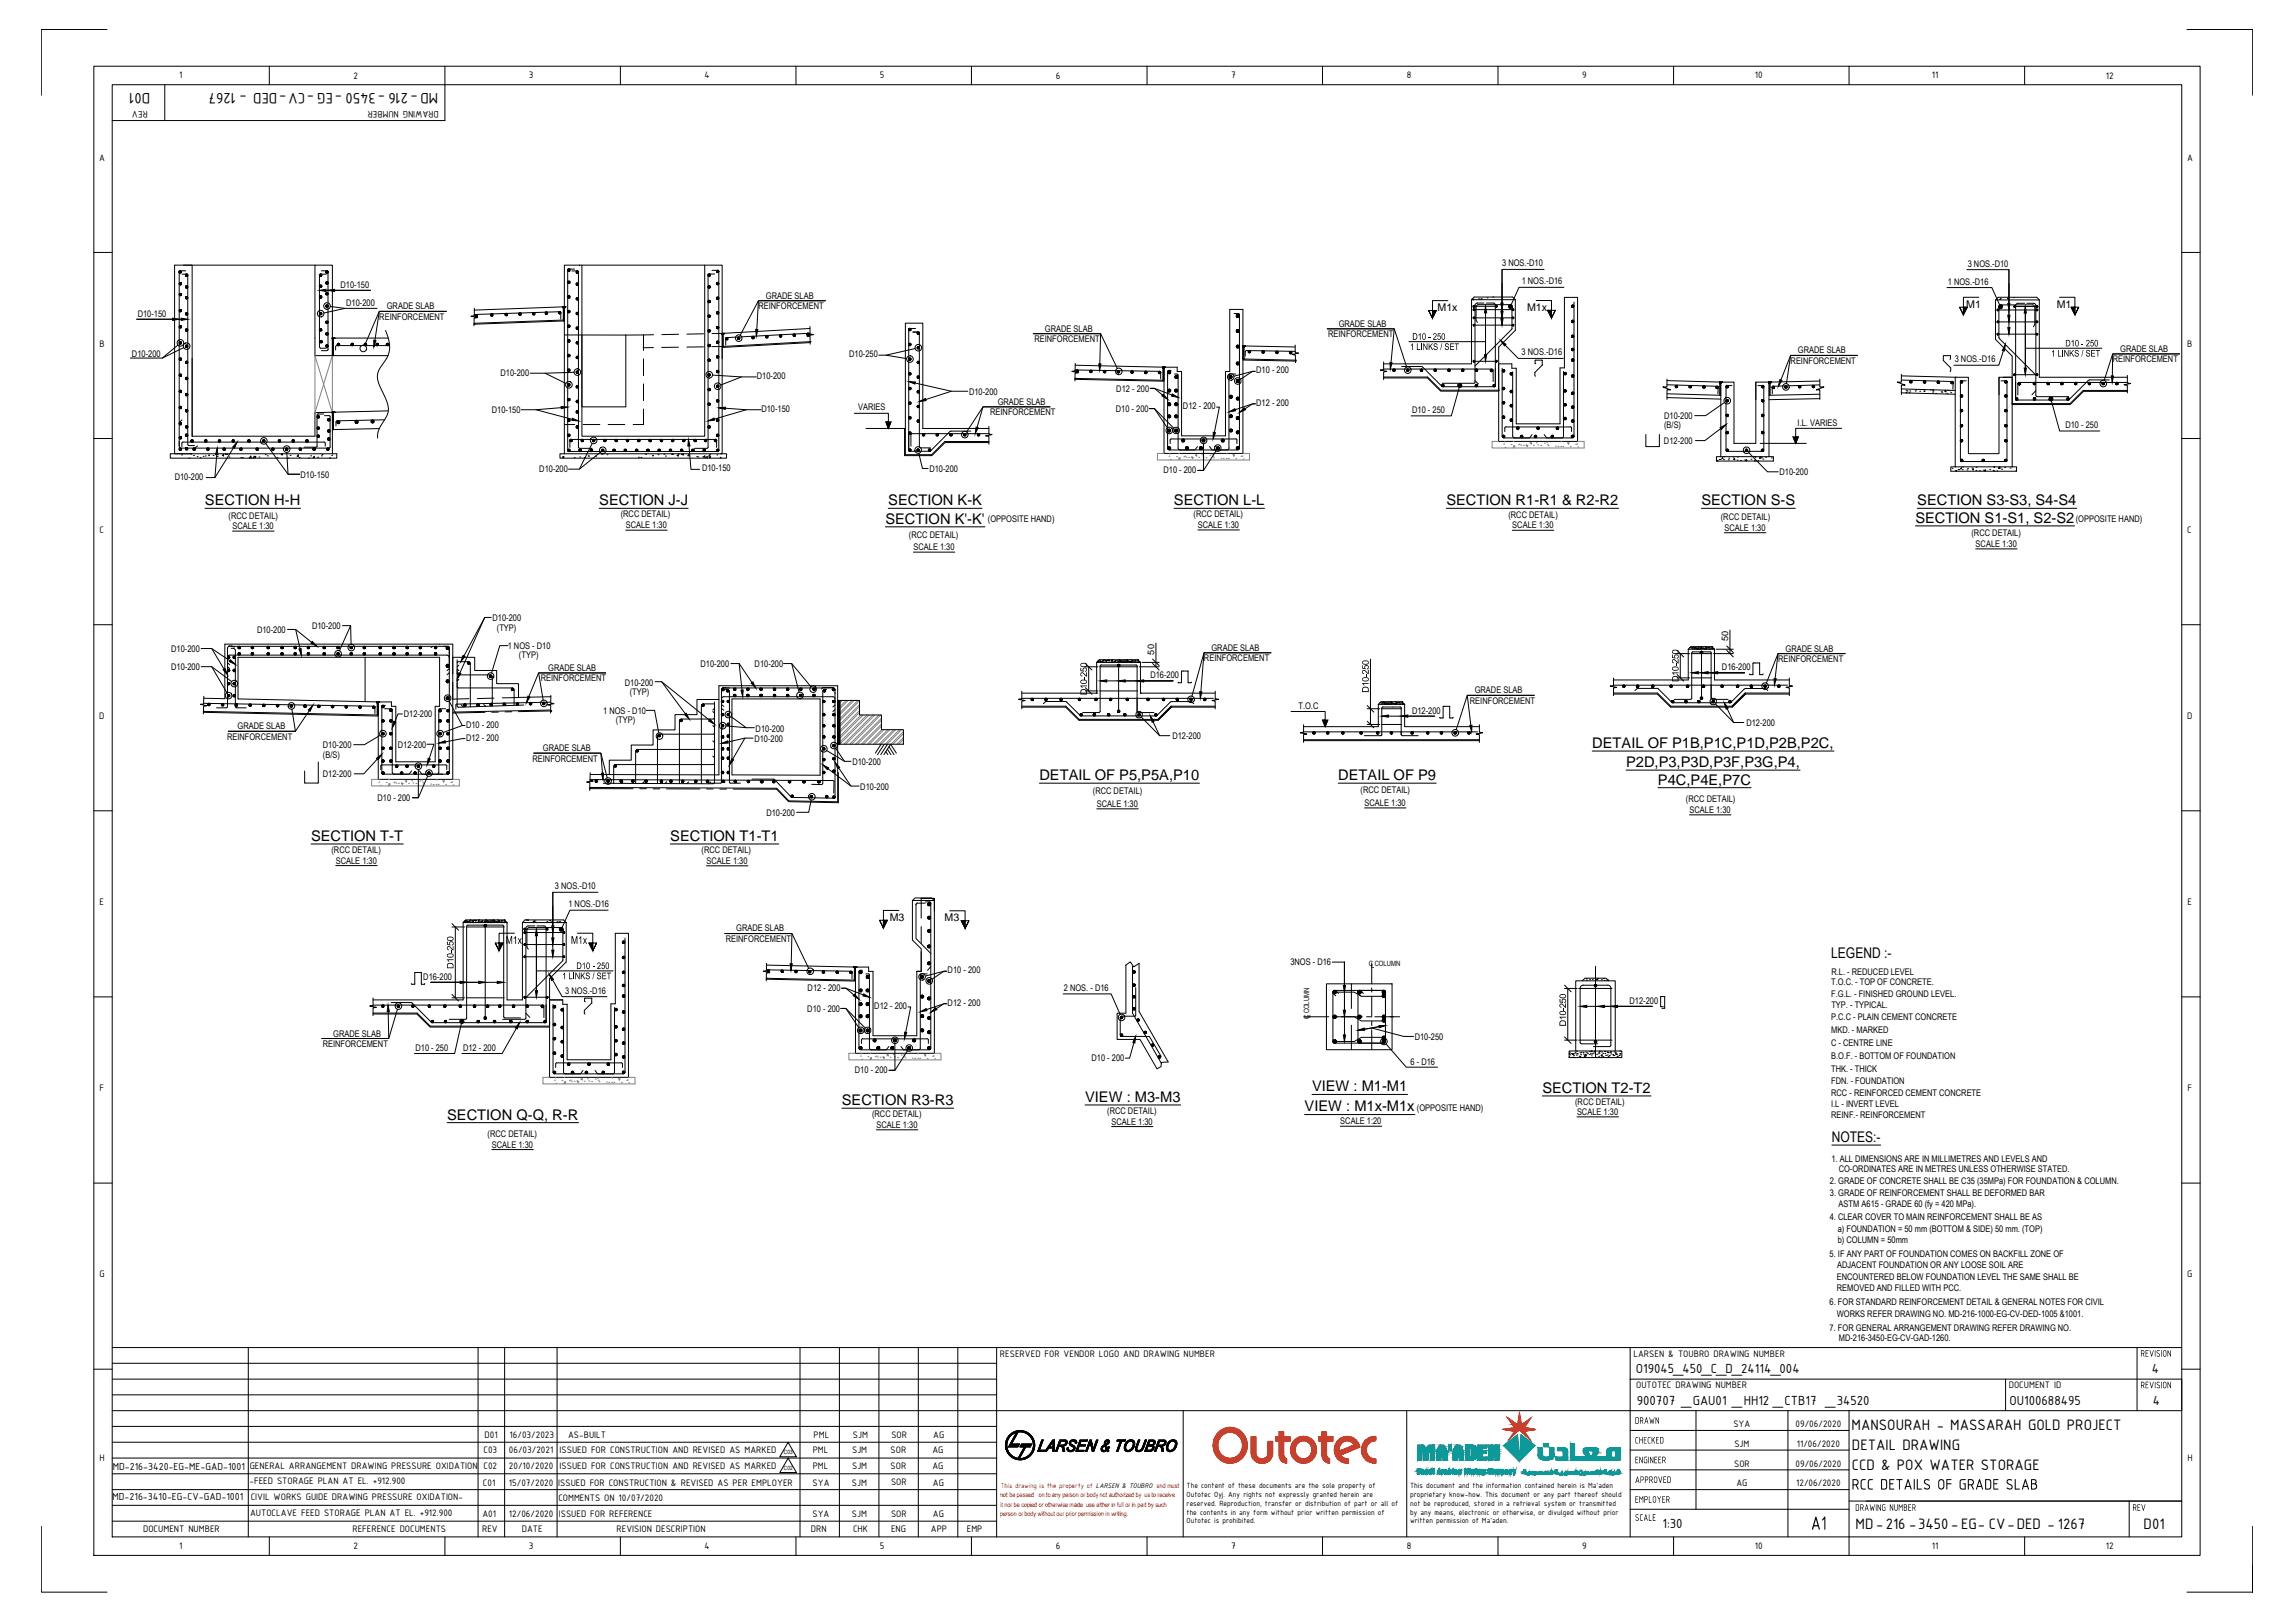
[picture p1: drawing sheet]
<svg xmlns="http://www.w3.org/2000/svg" width="841mm" height="594mm" viewBox="0 0 841 594" stroke-linecap="round" stroke-linejoin="round" font-family="sans-serif">
<defs><g id="words">
<g font-size="6">
<text x="55.1" y="33.9" transform="rotate(-180 55.1 33.9)">D01</text>
<text x="160.6" y="33.9" transform="rotate(-180 160.6 33.9)">MD-216 -3450 -EG -CV-DED - 1267</text>
<text x="678.5" y="523.8">MANSOURAH - MASSARAH GOLD PROJECT</text>
<text x="678.7" y="531.1">DETAIL DRAWING</text>
<text x="678.6" y="538.3">CCD &amp; POX WATER STORAGE</text>
<text x="680" y="560">MD-216 -3450-EG- CV-DED - 1267</text>
<text x="785.6" y="560">D01</text>
</g>
<g font-size="5.4">
<text x="75.1" y="185">SECTION H-H</text>
<text x="219.6" y="185">SECTION J-J</text>
<text x="325.5" y="185">SECTION K-K</text>
<text x="430.2" y="185">SECTION L-L</text>
<text x="530" y="185">SECTION R1-R1 &amp; R2-R2</text>
<text x="623.5" y="185">SECTION S-S</text>
<text x="702.6" y="185">SECTION S3-S3, S4-S4</text>
<text x="324.5" y="191.8">SECTION K'-K'</text>
<text x="701.9" y="191.5">SECTION S1-S1, S2-S2</text>
<text x="583.5" y="273.9">DETAIL OF P1B,P1C,P1D,P2B,P2C,</text>
<text x="595.9" y="280.9">P2D,P3,P3D,P3F,P3G,P4,</text>
<text x="380.9" y="285.7">DETAIL OF P5,P5A,P10</text>
<text x="490.4" y="285.7">DETAIL OF P9</text>
<text x="607.6" y="287.4">P4C,P4E,P7C</text>
<text x="114" y="308">SECTION T-T</text>
<text x="245.6" y="308">SECTION T1-T1</text>
<text x="671.1" y="350.7">LEGEND :-</text>
<text x="480.8" y="399.7">VIEW : M1-M1</text>
<text x="565.2" y="400.3">SECTION T2-T2</text>
<text x="308.5" y="404.7">SECTION R3-R3</text>
<text x="397.7" y="403.6">VIEW : M3-M3</text>
<text x="478.1" y="407.1">VIEW : M1x-M1x</text>
<text x="163.8" y="410">SECTION Q-Q, R-R</text>
<text x="671.3" y="418.3">NOTES:-</text>
</g>
<g font-size="5.2">
<text x="599.5" y="502.7">O19045_450_C_D_24114_004</text>
<text x="788.6" y="502.7">4</text>
<text x="599.8" y="514.7">900707 _GAU01 _HH12 _CTB17 _34520</text>
<text x="736.4" y="514.7">OU100688495</text>
<text x="788.9" y="514.7">4</text>
<text x="609.3" y="559.6">1:30</text>
</g>
<g font-size="4">
<text x="41.3" y="538.5">MD-216-3420-EG-ME-GAD-1001</text>
<text x="41.2" y="549.5">MD-216-3410-EG-CV-GAD-1001</text>
</g>
<g font-size="3.9">
<text x="720.6" y="112.8">M1</text>
<text x="753.7" y="112.8">M1</text>
<text x="526.8" y="114">M1x</text>
<text x="559.6" y="114">M1x</text>
<text x="326.1" y="337.3">M3</text>
<text x="346.1" y="337.5">M3</text>
</g>
<g font-size="3.7">
<text x="65.6" y="28.7">1</text>
<text x="129.5" y="28.8">2</text>
<text x="193.8" y="28.7">3</text>
<text x="258.1" y="28.7">4</text>
<text x="322.5" y="28.7">5</text>
<text x="386.9" y="28.8">6</text>
<text x="451.2" y="28.7">7</text>
<text x="515.5" y="28.7">8</text>
<text x="579.9" y="28.7">9</text>
<text x="643.1" y="28.7">10</text>
<text x="708" y="28.7">11</text>
<text x="771.7" y="28.8">12</text>
<text x="54.1" y="40.6" transform="rotate(-180 54.1 40.6)">REV</text>
<text x="160.8" y="40.6" transform="rotate(-180 160.8 40.6)">DRAWING NUMBER</text>
<text x="36.3" y="58.8">A</text>
<text x="801.5" y="58.8">A</text>
<text x="36.4" y="127">B</text>
<text x="801.6" y="127">B</text>
<text x="36.4" y="195.2">C</text>
<text x="801.6" y="195.2">C</text>
<text x="36.3" y="263.4">D</text>
<text x="801.5" y="263.4">D</text>
<text x="36.5" y="331.5">E</text>
<text x="801.6" y="331.5">E</text>
<text x="36.5" y="399.7">F</text>
<text x="801.6" y="399.7">F</text>
<text x="36.4" y="467.9">G</text>
<text x="801.6" y="467.9">G</text>
<text x="366.5" y="496.9">RESERVED FOR VENDOR LOGO AND DRAWING NUMBER</text>
<text x="598.6" y="496.9">LARSEN &amp; TOUBRO DRAWING NUMBER</text>
<text x="599.6" y="508.5">OUTOTEC DRAWING NUMBER</text>
<text x="736.1" y="508.5">DOCUMENT ID</text>
<text x="177.6" y="526.6">D01</text>
<text x="186.7" y="526.6">16/03/2023</text>
<text x="208.2" y="526.6">AS-BUILT</text>
<text x="298.1" y="526.6">PML</text>
<text x="312.6" y="526.6">SJM</text>
<text x="326.7" y="526.6">SOR</text>
<text x="342" y="526.6">AG</text>
<text x="635.2" y="522.7">SYA</text>
<text x="658" y="522.7">09/06/2020</text>
<text x="177.2" y="532.1">C03</text>
<text x="186.5" y="532.1">06/03/2021</text>
<text x="205.1" y="532.1">ISSUED FOR CONSTRUCTION AND REVISED AS MARKED</text>
<text x="297.8" y="532.1">PML</text>
<text x="312.3" y="532.1">SJM</text>
<text x="326.4" y="532.1">SOR</text>
<text x="341.7" y="532.1">AG</text>
<text x="635.6" y="529.9">SJM</text>
<text x="658.5" y="529.9">11/06/2020</text>
<text x="36.5" y="535.1">H</text>
<text x="91.5" y="538">GENERAL ARRANGEMENT DRAWING PRESSURE OXIDATION</text>
<text x="177.2" y="537.9">C02</text>
<text x="186.5" y="537.9">20/10/2020</text>
<text x="205.1" y="537.9">ISSUED FOR CONSTRUCTION AND REVISED AS MARKED</text>
<text x="297.8" y="537.9">PML</text>
<text x="312.3" y="537.9">SJM</text>
<text x="326.4" y="537.9">SOR</text>
<text x="341.7" y="537.9">AG</text>
<text x="635.5" y="537.2">SOR</text>
<text x="658" y="537.2">09/06/2020</text>
<text x="801.6" y="535.1">H</text>
<text x="91.5" y="543.7">-FEED STORAGE PLAN AT EL. +912.900</text>
<text x="177" y="544.2">C01</text>
<text x="186.5" y="544.2">15/07/2020</text>
<text x="204.6" y="544.4">ISSUED FOR CONSTRUCTION &amp; REVISED AS PER EMPLOYER</text>
<text x="297.8" y="544.1">SYA</text>
<text x="312.2" y="544.4">SJM</text>
<text x="326.5" y="544.1">SOR</text>
<text x="341.9" y="544.2">AG</text>
<text x="636.3" y="544.4">AG</text>
<text x="658.2" y="544.4">12/06/2020</text>
<text x="91.9" y="549.5">CIVIL WORKS GUIDE DRAWING PRESSURE OXIDATION-</text>
<text x="204.6" y="549.9">COMMENTS ON 10/07/2020</text>
<text x="91.6" y="555.2">AUTOCLAVE FEED STORAGE PLAN AT EL. +912.900</text>
<text x="176.8" y="555.7">A01</text>
<text x="186.5" y="555.7">12/06/2020</text>
<text x="204.8" y="555.7">ISSUED FOR REFERENCE</text>
<text x="297.7" y="555.7">SYA</text>
<text x="312.2" y="555.7">SJM</text>
<text x="326.5" y="555.7">SOR</text>
<text x="341.9" y="555.7">AG</text>
<text x="52.5" y="561.3">DOCUMENT NUMBER</text>
<text x="129.2" y="561.3">REFERENCE DOCUMENTS</text>
<text x="176.7" y="561.3">REV</text>
<text x="191.2" y="561.3">DATE</text>
<text x="225.9" y="561.3">REVISION DESCRIPTION</text>
<text x="297.2" y="561.3">DRN</text>
<text x="312.6" y="561.3">CHK</text>
<text x="326.5" y="561.3">ENG</text>
<text x="341.1" y="561.3">APP</text>
<text x="354.3" y="561.3">EMP</text>
<text x="65.6" y="567.4">1</text>
<text x="129.5" y="567.5">2</text>
<text x="193.8" y="567.4">3</text>
<text x="258.1" y="567.4">4</text>
<text x="322.5" y="567.4">5</text>
<text x="386.9" y="567.5">6</text>
<text x="451.2" y="567.4">7</text>
<text x="515.5" y="567.4">8</text>
<text x="579.9" y="567.5">9</text>
<text x="643.1" y="567.4">10</text>
<text x="708" y="567.4">11</text>
<text x="771.7" y="567.5">12</text>
</g>
<g font-size="3.3">
<text x="550.5" y="97.6">3 NOS.-D10</text>
<text x="721.1" y="97.7">3 NOS.-D10</text>
<text x="124.8" y="105.4">D10-150</text>
<text x="557.6" y="104.2">1 NOS.-D16</text>
<text x="713.8" y="104.3">1 NOS.-D16</text>
<text x="126.8" y="111.9">D10-200</text>
<text x="141.7" y="113.3">GRADE SLAB</text>
<text x="277.9" y="113.3">REINFORCEMENT</text>
<text x="280.7" y="109.4">GRADE SLAB</text>
<text x="50.5" y="116">D10-150</text>
<text x="139" y="117.2">REINFORCEMENT</text>
<text x="490.6" y="119.7">GRADE SLAB</text>
<text x="379.1" y="125.3">REINFORCEMENT</text>
<text x="382.9" y="121.5">GRADE SLAB</text>
<text x="486.7" y="123.6">REINFORCEMENT</text>
<text x="48.4" y="130.6">D10-200</text>
<text x="311.2" y="130.9">D10-250</text>
<text x="557.6" y="130.2">3 NOS.-D16</text>
<text x="658.9" y="129.4">GRADE SLAB</text>
<text x="777" y="128.9">GRADE SLAB</text>
<text x="183.4" y="137.9">D10-200</text>
<text x="460.3" y="136.8">D10 - 200</text>
<text x="656.2" y="133.3">REINFORCEMENT</text>
<text x="716.3" y="132.7">3 NOS.-D16</text>
<text x="774.2" y="132.8">REINFORCEMENT</text>
<text x="277.3" y="138.8">D10-200</text>
<text x="409.1" y="143.4">D12 - 200</text>
<text x="355.1" y="144.7">D10-200</text>
<text x="365.6" y="148.3">GRADE SLAB</text>
<text x="433.5" y="149.9">D12 - 200</text>
<text x="460.3" y="148.7">D12 - 200</text>
<text x="180.3" y="151.3">D10-150</text>
<text x="279" y="150.8">D10-150</text>
<text x="314.5" y="150.3">VARIES</text>
<text x="362.9" y="152.1">REINFORCEMENT</text>
<text x="408.9" y="150.8">D10 - 200</text>
<text x="517.5" y="151.2">D10 - 250</text>
<text x="609.8" y="153.3">D10-200</text>
<text x="609.8" y="156.9">(B/S)</text>
<text x="658.8" y="156">I.L. VARIES</text>
<text x="756.9" y="156.8">D10 - 250</text>
<text x="609.8" y="162.6">D12-200</text>
<text x="197.6" y="173.1">D10-200</text>
<text x="257.3" y="172.7">D10-150</text>
<text x="340.6" y="173">D10-200</text>
<text x="426.4" y="173.4">D10 - 200</text>
<text x="652.1" y="173.9">D10-200</text>
<text x="64" y="175.6">D10-200</text>
<text x="110.1" y="174.9">D10-150</text>
<text x="83.7" y="190">(RCC DETAIL)</text>
<text x="227.5" y="189.3">(RCC DETAIL)</text>
<text x="362" y="191.3">(OPPOSITE HAND)</text>
<text x="437.4" y="189.5">(RCC DETAIL)</text>
<text x="552.8" y="189.7">(RCC DETAIL)</text>
<text x="630.6" y="190.3">(RCC DETAIL)</text>
<text x="760.7" y="191.3">(OPPOSITE HAND)</text>
<text x="85.2" y="193.8">SCALE 1:30</text>
<text x="229.3" y="193.5">SCALE 1:30</text>
<text x="333.1" y="196.9">(RCC DETAIL)</text>
<text x="439" y="193.4">SCALE 1:30</text>
<text x="554.2" y="193.5">SCALE 1:30</text>
<text x="631.9" y="194.4">SCALE 1:30</text>
<text x="722.5" y="196.2">(RCC DETAIL)</text>
<text x="334.7" y="201.5">SCALE 1:30</text>
<text x="724" y="200.3">SCALE 1:30</text>
<text x="180.5" y="227.6">D10-200</text>
<text x="94.2" y="232">D10-200</text>
<text x="114.4" y="230.5">D10-200</text>
<text x="182.1" y="231">(TYP)</text>
<text x="62.8" y="238.8">D10-200</text>
<text x="186.1" y="237.7">1 NOS - D10</text>
<text x="422.9" y="239.7" transform="rotate(-90 422.9 239.7)">50</text>
<text x="444" y="238.3">GRADE SLAB</text>
<text x="633.3" y="234.9" transform="rotate(-90 633.3 234.9)">50</text>
<text x="654.3" y="238.6">GRADE SLAB</text>
<text x="62.8" y="245.4">D10-200</text>
<text x="190.2" y="240.9">(TYP)</text>
<text x="200.9" y="245.7">GRADE SLAB</text>
<text x="256.7" y="244.4">D10-200</text>
<text x="276.5" y="244.4">D10-200</text>
<text x="441.2" y="242.2">REINFORCEMENT</text>
<text x="631" y="245.5">D16-200</text>
<text x="651.6" y="242.5">REINFORCEMENT</text>
<text x="198.2" y="249.6">REINFORCEMENT</text>
<text x="229" y="251.1">D10-200</text>
<text x="421.6" y="248.5">D16-200</text>
<text x="230.8" y="254.5">(TYP)</text>
<text x="538.7" y="257.8">REINFORCEMENT</text>
<text x="540.4" y="254">GRADE SLAB</text>
<text x="148" y="262.8">D12-200</text>
<text x="221" y="261.4">1 NOS - D10</text>
<text x="475.8" y="259.5">T.O.C</text>
<text x="517.5" y="261.4">D12-200</text>
<text x="87.1" y="267.1">GRADE SLAB</text>
<text x="170.8" y="266.5">D10 - 200</text>
<text x="225.7" y="264.6">(TYP)</text>
<text x="276.9" y="267.9">D10-200</text>
<text x="640" y="265.7">D12-200</text>
<text x="83.2" y="271">REINFORCEMENT</text>
<text x="118.3" y="273.8">D10-200</text>
<text x="145.8" y="273.8">D12-200</text>
<text x="170.8" y="271.3">D12 - 200</text>
<text x="199" y="275.1">GRADE SLAB</text>
<text x="276.5" y="271.7">D10-200</text>
<text x="429.6" y="270.6">D12-200</text>
<text x="118.3" y="277.5">(B/S)</text>
<text x="195.1" y="279">REINFORCEMENT</text>
<text x="312.3" y="280.2">D10-200</text>
<text x="118.3" y="284.7">D12-200</text>
<text x="138.4" y="293.3">D10 - 200</text>
<text x="315.3" y="289.3">D10-200</text>
<text x="400.5" y="291">(RCC DETAIL)</text>
<text x="498.6" y="290.6">(RCC DETAIL)</text>
<text x="617.8" y="293.7">(RCC DETAIL)</text>
<text x="280.9" y="298.9">D10-200</text>
<text x="401.9" y="295.5">SCALE 1:30</text>
<text x="500.1" y="295.2">SCALE 1:30</text>
<text x="619.1" y="297.7">SCALE 1:30</text>
<text x="121.5" y="312.5">(RCC DETAIL)</text>
<text x="123" y="316.3">SCALE 1:30</text>
<text x="257.1" y="312.3">(RCC DETAIL)</text>
<text x="258.9" y="316.4">SCALE 1:30</text>
<text x="203.4" y="325.7">3 NOS.-D10</text>
<text x="208.3" y="332.3">1 NOS.-D16</text>
<text x="269.8" y="341.2">GRADE SLAB</text>
<text x="266" y="345.1">REINFORCEMENT</text>
<text x="472.9" y="353.6">3NOS - D16</text>
<text x="155.1" y="358.9">D16-200</text>
<text x="347.3" y="356.5">D10 - 200</text>
<text x="671.1" y="357">R.L. - REDUCED LEVEL</text>
<text x="207.2" y="363.9">3 NOS.-D16</text>
<text x="296" y="363.1">D12 - 200</text>
<text x="389.9" y="363.1">2 NOS. - D16</text>
<text x="671" y="360.9">T.O.C. - TOP OF CONCRETE.</text>
<text x="671.1" y="365">F.G.L. - FINISHED GROUND LEVEL.</text>
<text x="295.8" y="370.5">D10 - 200</text>
<text x="320.4" y="369.6">D12 - 200</text>
<text x="347.3" y="368.4">D12 - 200</text>
<text x="597.2" y="367.7">D12-200</text>
<text x="671.1" y="369.4">TYP. - TYPICAL.</text>
<text x="671" y="373.7">P.C.C - PLAIN CEMENT CONCRETE</text>
<text x="118.3" y="383.5">REINFORCEMENT</text>
<text x="122.1" y="379.6">GRADE SLAB</text>
<text x="518.4" y="381">D10-250</text>
<text x="671" y="378.3">MKD. - MARKED</text>
<text x="671" y="383.1">C - CENTRE LINE</text>
<text x="152.2" y="384.8">D10 - 250</text>
<text x="169.7" y="384.8">D12 - 200</text>
<text x="400" y="388.7">D10 - 200</text>
<text x="671" y="387.8">B.O.F. - BOTTOM OF FOUNDATION</text>
<text x="313.3" y="393.1">D10 - 200</text>
<text x="516.9" y="390">6 - D16</text>
<text x="671" y="392.5">THK. - THICK</text>
<text x="671" y="397">FDN. - FOUNDATION</text>
<text x="671" y="401.3">RCC - REINFORCED CEMENT CONCRETE</text>
<text x="519.2" y="407">(OPPOSITE HAND)</text>
<text x="577.2" y="404.6">(RCC DETAIL)</text>
<text x="671" y="405.5">I.L - INVERT LEVEL</text>
<text x="319.6" y="409.2">(RCC DETAIL)</text>
<text x="321.2" y="413.1">SCALE 1:30</text>
<text x="405.7" y="408.1">(RCC DETAIL)</text>
<text x="407.3" y="411.9">SCALE 1:30</text>
<text x="491.2" y="411.8">SCALE 1:20</text>
<text x="577.9" y="408.4">SCALE 1:30</text>
<text x="671" y="409.5">REINF.- REINFORCEMENT</text>
<text x="178.7" y="416.3">(RCC DETAIL)</text>
<text x="180.2" y="420.3">SCALE 1:30</text>
<text x="671.1" y="425.7">1. ALL DIMENSIONS ARE IN MILLIMETRES AND LEVELS AND</text>
<text x="673.8" y="429.3">CO-ORDINATES ARE IN METRES UNLESS OTHERWISE STATED.</text>
<text x="670.6" y="433.6">2. GRADE OF CONCRETE SHALL BE C35 (35MPa) FOR FOUNDATION &amp; COLUMN.</text>
<text x="670.6" y="438.1">3. GRADE OF REINFORCEMENT SHALL BE DEFORMED BAR</text>
<text x="673.8" y="442.2">ASTM A615 - GRADE 60 (fy = 420 MPa).</text>
<text x="670.5" y="446.9">4. CLEAR COVER TO MAIN REINFORCEMENT SHALL BE AS</text>
<text x="673.5" y="451.1">a) FOUNDATION = 50 mm (BOTTOM &amp; SIDE) 50 mm. (TOP)</text>
<text x="673.5" y="455.1">b) COLUMN = 50mm</text>
<text x="670.5" y="460.5">5. IF ANY PART OF FOUNDATION COMES ON BACKFILL ZONE OF</text>
<text x="673.2" y="464.4">ADJACENT FOUNDATION OR ANY LOOSE SOIL ARE</text>
<text x="673.1" y="468.7">ENCOUNTERED BELOW FOUNDATION LEVEL THE SAME SHALL BE</text>
<text x="673.2" y="472.7">REMOVED AND FILLED WITH PCC.</text>
<text x="670.5" y="477.9">6. FOR STANDARD REINFORCEMENT DETAIL &amp; GENERAL NOTES FOR CIVIL</text>
<text x="673.2" y="482.4">WORKS REFER DRAWING NO. MD-216-1000-EG-CV-DED-1005 &amp;1001.</text>
<text x="670.5" y="487.6">7. FOR GENERAL ARRANGEMENT DRAWING REFER DRAWING NO.</text>
<text x="673.8" y="491">MD-216-3450-EG-CV-GAD-1260.</text>
</g>
<g font-size="3">
<text x="434.8" y="545.1">The content of these documents are the sole property of</text>
<text x="516.7" y="545.1">This document and the information contained herein is Ma'aden</text>
<text x="434.8" y="548.3">Outotec Oyj. Any rights not expressly granted herein are</text>
<text x="434.8" y="551.5">reserved. Reproduction, transfer or distribution of part or all of</text>
<text x="516.7" y="548.3">proprietary know-how. This document or any part thereof should</text>
<text x="516.7" y="551.5">not be reproduced, stored in a retrieval system or transmitted</text>
<text x="434.8" y="554.7">the contents in any form without prior written permission of</text>
<text x="434.8" y="558">Outotec is prohibited.</text>
<text x="516.7" y="554.7">by any means, electronic or otherwise, or divulged without prior</text>
<text x="516.7" y="558">written permission of Ma'aden.</text>
</g>
<g font-size="2.7">
<text x="501.6" y="353.7">C COLUMN</text>
<text x="479.7" y="373.4" transform="rotate(-90 479.7 373.4)">C COLUMN</text>
</g>
<text font-size="2.7" fill="#f00" x="366.7" y="544.9">This drawing is the property of LARSEN &amp; TOUBRO and must</text>
<g font-size="2.4" fill="#f00">
<text x="366.6" y="548.4">not be passed on to any person or body not authorized by us to receive</text>
<text x="366.6" y="551.9">it nor be copied or otherwise made use either in full or in part by such</text>
<text x="366.6" y="555.3">person or body without our prior permission in writing.</text>
</g>
<g font-size="2.1">
<text x="287.3" y="532.6">C03</text>
<text x="287.3" y="538.4">C02</text>
</g>
</g></defs>
<!-- layer: CI-TEXT -->
<g fill="none" stroke="#000" stroke-width=".37">
<path d="M521 125.8v2.4M755.9 128.2v2.4M75.1 186.2h35M85.2 194.5h15.2M219.6 186.2h32.6M229.3 194.2h15.2M324.5 193h36.4M325.5 186.2h34.4M430.2 186.2h33.2M439 194.1h15.2M530 186.2h63.2M554.2 194.2h15.2"/>
<path d="M623.5 186.2h34.4M631.9 195.1h15.2M701.9 192.6h58.3M702.6 186.2h58.4M334.7 202.2h15.2M724 201h15.2M583.5 275.1h88.6M380.9 286.9h58.7M401.9 296.2h15.2M490.4 286.9h35.9M500.1 295.9h15.1M595.9 282.1h63.8"/>
<path d="M607.6 288.5h34.1M619.1 298.5h15.2M114 309.1h33.8M123 317h15.2M245.6 309.1h39.8M258.9 317.1h15.2M210.3 356.2v2.4M163.8 411.2h48.2M308.5 405.9h41M321.2 413.8h15.2M397.7 404.7h35M407.3 412.6h15.2"/>
<path d="M478.1 408.2h40.4M480.8 400.9h35M491.2 412.5h15.2M565.2 401.4h39.8M577.9 409.1h15.2M180.2 421h15.2"/>
</g>
<!-- layer: HATCH -->
<g fill="none" stroke="#808080" stroke-width=".37">
<path d="M426.6 166.1h-2.4v2.4h33.7v-2.4h-2.4M428.4 167.1h.1M428.6 166.2h.1M428.9 168.3h.1M431.1 167.2h.1M431.8 168.4h.1M431.9 167.8l.5-.1v.4zM432 166.1h.2M433.8 167.3h.1M434.1 167.1h.1M434.7 167.4h.1M435.6 167.5h.1"/>
<path d="M436.6 167.4h.1M436.8 167.4l.5 .2-.3 .4zM438.1 166.6l.5-.1-.1 .5zM439.3 167.5h.1M440.4 166.6h.1M440.9 167.3h.1M442 167.6h.1M443.4 166.7h.1M444.1 166.4h.1M444.5 167.1h.1M444.7 167.7h.1M447.4 167.8h.1"/>
<path d="M448.3 167.9h.1M449.4 167.9h.1M449.4 166.2h.1M450.1 167.9h.1M451.9 166.5l.5 .2-.3 .4zM452.9 168h.1M454.8 167.1h.1M455.1 167h.1M455.6 168.1h.1M549.2 161.7h-2.4v2.4h33.7v-2.4h-2.4M551 162.7h.1M551.2 161.8h.1"/>
<path d="M551.5 163.9h.1M553.7 162.8h.1M554.5 164h.1M554.6 163.4l.5-.1-.1 .4zM554.6 161.7h.2M556.4 162.9h.1M556.7 162.7h.1M557.2 163h.1M558.2 163.1h.1M559.2 163h.1M559.4 163l.5 .2-.3 .4zM560.7 162.2l.5-.1v.5z"/>
<path d="M561.9 163.1h.1M563 162.2h.1M563.5 163h.1M564.6 163.2h.1M566 162.3h.1M566.7 162h.1M567.1 162.7h.1M567.3 163.3h.1M570 163.4h.1M570.9 163.5h.1M572 163.5h.1M572 161.8h.1"/>
<path d="M572.7 163.5h.1M574.5 162.1l.5 .2-.3 .4zM575.5 163.6h.1M577.4 162.7h.1M577.8 162.6h.1M578.2 163.7h.1M138.6 285.5h-2.4v2.4h32.1v-2.4h-2.4M138.8 286.5h.1M139 285.6h.1M139.3 287.7h.1M141.5 286.6h.1M142.3 287.8h.1"/>
<path d="M142.4 287.1h.5l-.1 .5zM142.5 285.5h.1M144.3 286.7h.1M144.5 286.5h.1M145.1 286.9h.1M146 286.9h.1M147 286.8h.1M147.2 286.8l.5 .2-.3 .4zM148.5 286l.5-.1v.5zM149.7 286.9h.1M150.8 286h.1M151.3 286.8h.1"/>
<path d="M152.4 287h.1M153.8 286.1h.1M154.5 285.8h.1M154.9 286.5h.1M155.1 287.1h.1M157.8 287.2h.1M158.7 287.3h.1M159.8 287.3h.1M159.8 285.6h.1M160.6 287.3h.1M162.3 285.9l.5 .1-.3 .5zM163.3 287.4h.1"/>
<path d="M165.2 286.5h.1M165.6 286.4h.1M166 287.5h.1M201.4 394.6h-2.4v2.4h33.7v-2.4h-2.4M203.2 395.6h.1M203.4 394.8h.1M203.7 396.8h.1M205.9 395.7h.1M206.6 396.9h.1M206.8 396.3l.5-.1-.1 .5zM206.8 394.6h.1M208.6 395.8h.1"/>
<path d="M208.9 395.6h.1M209.4 396h.1M210.4 396h.1M211.4 395.9h.1M211.6 395.9l.5 .2-.3 .4zM212.9 395.2l.5-.1v.5zM214.1 396h.1M215.2 395.1h.1M215.7 395.9h.1M216.8 396.1h.1M218.2 395.2h.1M218.9 394.9h.1"/>
<path d="M219.3 395.6h.1M219.5 396.2h.1M222.2 396.3h.1M223.1 396.5h.1M224.2 396.4h.1M224.2 394.8h.1M224.9 396.4h.1M226.7 395.1l.5 .1-.3 .4zM227.7 396.5h.1M229.6 395.6h.1M230 395.6h.1M230.4 396.6h.1"/>
<path d="M313.5 385.8h-2.4v2.4h33.7v-2.4h-2.4M315.3 386.8h.1M315.5 386h.1M315.8 388h.1M318 386.9h.1M318.7 388.1h.1M318.9 387.5l.5-.1-.1 .5zM318.9 385.8h.1M320.7 387h.1M321 386.8h.1M321.5 387.1h.1M322.5 387.2h.1"/>
<path d="M323.4 387.1h.1M323.7 387.1l.5 .2-.3 .4zM325 386.3l.5-.1v.6zM326.2 387.2h.1M327.3 386.3h.1M327.8 387.1h.1M328.9 387.3h.1M330.3 386.4h.1M331 386.1h.1M331.4 386.8h.1M331.6 387.4h.1M334.3 387.5h.1"/>
<path d="M335.2 387.6h.1M336.3 386h.1M336.3 387.6h.1M337 387.6h.1M338.8 386.2l.5 .2-.3 .4zM339.8 387.7h.1M341.7 386.8h.1M342.1 386.8h.1M342.5 387.8h.1"/>
</g>
<!-- layer: CI-NEWLINES -->
<g fill="none" stroke="#000" stroke-width=".37">
<path d="M573.3 108.9h4.8v52.8h-28.9v-28.4h4.8v1.6h1.6v20.3h16.1v-20.5h1.6zM426.6 134.5h4.8v1.6h1.6v23.5h16.1v-23.5h1.6v-22.8h4.8v52.8h-28.9zM161.1 235.9h4.8v49.6h-27.3v-28.4h4.8v1.6h1.6v20.3h14.5v-20.3h1.6v-18M307 256.5h8v5.4h8v5.4h8.1v5.3h-24.1l.8-1.3M307 256.5v16.3M307 257.9l.7-1.4 .1 16M307 256.5v.2M307.1 256.5l-.1 .3M307.3 256.5l-.3 .5M307.4 256.5l-.4 .8M307.5 256.5l-.5 .9M307.7 256.5l-.7 1.1"/>
<path d="M307.8 256.7l-.8 1.3M307.8 256.9l-.8 1.3M307.8 257.1l-.8 1.3M307.8 257.3l-.8 1.3M307.8 257.5l-.8 1.3M307.8 257.7l-.8 1.3M307.8 257.9l-.8 1.3M307.8 258.1l-.8 1.3M307.8 258.3l-.8 1.3M307.8 258.5l-.8 1.3M307.8 258.7l-.8 1.3M307.8 258.9l-.8 1.3"/>
<path d="M307.8 259.1l-.8 1.3M307.8 259.2l-.8 1.4M307.8 259.5l-.8 1.3M307.8 259.7l-.8 1.3M307.8 259.8l-.8 1.4M374.5 253.9h27.4v-11.3h16v11.3h27.4M374.5 258.7h16.1l4.8 4.8h29l4.7-4.8h16.2M402.8 241.6h14.2M307.8 260.1l-.8 1.3M307.8 260.3l-.8 1.3M307.8 260.4l-.8 1.4M307.8 260.6l-.8 1.4"/>
<path d="M307.8 260.9l-.8 1.3M307.8 261l-.8 1.4M307.8 261.2l-.8 1.4M307.8 261.5l-.8 1.3M307.8 261.6l-.8 1.4M307.8 261.8l-.8 1.3M307.8 262l-.8 1.4M307.8 262.2l-.8 1.4M307.8 262.4l-.8 1.3M307.8 262.6l-.8 1.3M307.8 262.8l-.8 1.4M307.8 263l-.8 1.3"/>
<path d="M307.8 263.2l-.8 1.3M307.8 263.4l-.8 1.4M307.8 263.6l-.8 1.3M307.8 263.8l-.8 1.3M307.8 264l-.8 1.3M307.8 264.2l-.8 1.3M307.8 264.4l-.8 1.3M307.8 264.6l-.8 1.3M307.8 264.8l-.8 1.3M307.8 265l-.8 1.3M307.8 265.2l-.8 1.3M307.8 265.4l-.8 1.3"/>
<path d="M307.8 265.6l-.8 1.3M307.8 265.8l-.8 1.3M307.8 266l-.8 1.3M307.8 266.2l-.8 1.3M307.8 266.4l-.8 1.3M307.8 266.6l-.8 1.3M307.8 266.8l-.8 1.3M307.8 267l-.8 1.3M307.8 267.2l-.8 1.3M307.8 267.4l-.8 1.3M307.8 267.5l-.8 1.4M307.8 267.8l-.8 1.3"/>
<path d="M307.8 268l-.8 1.3M307.8 268.1l-.8 1.4M307.8 268.4l-.8 1.3M307.8 268.6l-.8 1.3M307.8 268.7l-.8 1.4M307.8 268.9l-.8 1.4M307.8 269.2l-.8 1.3M307.8 269.3l-.8 1.4M307.8 269.5l-.8 1.3M307.8 269.7l-.8 1.4M307.8 269.9l-.8 1.4M307.8 270.1l-.8 1.3"/>
<path d="M307.8 270.3l-.8 1.4M307.8 270.5l-.8 1.4M307.8 270.7l-.8 1.3M307.8 270.9l-.8 1.3M307.8 271.1l-.8 1.4M307.8 271.5l-.7 1.1M307.8 271.7l-.6 .9M307.8 271.9l-.4 .7M307.8 272.1l-.3 .5M307.8 272.3l-.2 .3M170.7 336.9h14.1l1 1M185.8 337.9h-16.1v28.3h-33"/>
<path d="M185.8 337.9v28.3h5.6v-28.3M191.4 337.9h16.1M191.4 337.9l1-1h14.1l1 1M207.5 337.9v14.4l-6.1 6.1v36.2h28.9v-52.8h-4.8v25.9h-1.6v20.5h-16.1v-20.4h-1.6v-1.6h-4.8M337.6 329.1h4.8v56.7h-28.9v-31.6h4.8v1.6h1.6v23.5h16.1v-23.5h1.6M579.9 359.2l.9-.9h7.7l1 .9M136.7 371.1h16.2l4.8 4.7h43.7M486.1 360.3h24v24.2h-24zM575 384.9h19.3v2.5h-19.3zM577.4 384.9v-25.7h14.5v25.7"/>
</g>
<!-- layer: CI-REINFORCEMENT -->
<g fill="none" stroke="#000" stroke-width=".37">
<path d="M452.2 114.9h1.5M453.8 114.8l.5 .5M454.2 115.3l.1 48.8-.2 .5-.5 .2M576.8 110.6v49.1l-.1 .5-.5 .2M427.9 136.1v28l.2 .5 .4 .2M431.7 137.4v26.7l.2 .5 .5 .2M450.4 137.4v26.7l-.2 .5-.5 .2M550.5 134.9v24.8l.2 .5 .4 .2M554.3 136.2v23.5l.2 .5 .5 .2M573 136.1v23.6l-.2 .5-.5 .2M123.1 154.6v1.4M141 153.8l-17.4 .3-.5 .5"/>
<path d="M551.8 156.4h23.7M561.4 159.2l-.9 1.2h-5.5M565.9 159.2l.9 1.2h5.5M603.1 159.1l.1 4.4 4.9-.1M608.1 159.1v4.3M428.5 164.8h25.1M429.2 160.8h23.7M438.8 163.6l-.9 1.2h-5.5M443.2 163.6l1 1.2h5.5M551.1 160.4h25.1M162.7 236.7h1.4M164.2 236.7l.4 .5v45.7"/>
<path d="M431.7 249.9l.2 .2M431.9 250.1h.9M433.1 245.8h2.1M433.1 245.7l-.2 4.4M435.3 245.7l.1 .2M435.4 245.9v4l1 .2 .2-.2M529 258.7h2.1M529 258.7l-.2 4.1M531.1 258.7l.2 4.1 1 .2 .2-.2M641.1 246.8l.3 .3h1l.2-4.3h2.2v4.2l1.1 .1 .2-.3M116.6 279.1l-.1 7.7M143.7 260l.1 22.9 .2 .5 .4 .1"/>
<path d="M160.8 260l-.1 23.1-.6 .4h-5.5l-.9-1.2M527.6 262.8l.2 .2 1.1-.2M111.6 282.4l.1 4.4h4.8M139.9 280.2h23.4M150.8 282.3l-.9 1.2h-5.5M164.7 282.9l-.2 .5-.5 .1h-3.3M335.7 331.3v12.4l5.4 5.5M335.7 331.3v.1M336.1 330.8h3M336.2 330.8l-.5 .4M339.1 330.3h1.5M340.6 330.3l.5 .5"/>
<path d="M341.1 330.8v53M152.1 356.2h2.2M152.1 356.2l-.1 4.2M154.3 356.2l.1 .1M154.4 356.3v4.1M229 343.6v49.1l-.2 .4-.4 .2h-25.1l-.4-.2-.2-.4v-24.9M314.8 355.8v28M318.6 357.1v26.7M337.2 357.1v26.7M341.1 354l-1.2 1.4M415 353.9v17.2l10.6 18.4M150.7 360.3l.1 .2"/>
<path d="M152 360.4l-1.1 .1M154.4 360.4l1 .1M155.6 360.5h-.2M155.7 360.3l-.2 .2M206.5 369.1l.1 23.8 .6 .4h5.5l.9-1.2M225.2 369l-.1 23.9-.6 .4h-5.5l-.9-1.2M410.5 378.9l.2 .5 .5 .2h10l4.3 7.3M410.5 372.8v6.2M411.2 372.2l-.5 .1-.2 .5M416.2 361.7v10.5h-5M609 369.3h.9M609.9 365l-1.3 .1v3.5l1 .1"/>
<path d="M609.9 365v4.3M204 389.3h23.7M314.8 383.8l.2 .5 .4 .2h25.1l.4-.2 .2-.5M316.1 380.5h23.7M325.7 383.3l-.9 1.2h-5.5l-.5-.2-.2-.5M330.2 383.3l.9 1.2h5.5l.5-.2 .2-.5"/>
</g>
<g fill="#000" stroke="#000" stroke-width=".37">
<path d="M453.1 115.7l.1 .3 .4-.3zM453.2 116l.4-.3-.3 .5zM453.6 115.7l-.3 .5h.3z"/>
<path d="M453.3 115.3l.3 .4v-.5zM453.3 115.3l.3 .4-.4-.2zM453.2 115.5l-.1 .2h.5z"/>
<path d="M453.6 115.7v.5h.2zM453.6 115.7l.4 .3-.2 .2zM453.6 115.7l.4 .3 .1-.3z"/>
<path d="M453.6 115.7h.5l-.1-.2zM453.8 115.3l.2 .2-.4 .2zM453.6 115.2v.5l.2-.4z"/>
<path d="M575.9 117.7l.1 .2 .3-.2zM576 117.9l.3-.2-.2 .4zM576.3 117.7l-.2 .4 .2 .1z"/>
<path d="M575.9 112.1l.1 .3 .3-.3zM576 112.4l.3-.3-.2 .4zM576.3 112.1l-.2 .4 .2 .1z"/>
<path d="M576.1 117.3l.2 .4v-.4zM576.1 117.3l.2 .4-.3-.2zM576 117.5l-.1 .2h.4z"/>
<path d="M576.3 117.7v.5l.3-.1zM576.3 117.7l.3 .4zM576.3 117.7l.4 .2 .1-.2z"/>
<path d="M576.1 111.8l.2 .3v-.4zM576 111.9l.1-.1 .2 .3zM576 111.9l-.1 .2h.4z"/>
<path d="M576.3 112.1v.5l.3-.1zM576.3 112.1l.4 .3-.1 .1zM576.3 112.1l.4 .3 .1-.3z"/>
<path d="M576.3 117.7h.5l-.1-.2zM576.6 117.3l.1 .2-.4 .2zM576.3 117.3v.4l.3-.4z"/>
<path d="M576.3 112.1h.5l-.1-.2zM576.6 111.8l-.3 .3zM576.3 111.7v.4l.3-.3z"/>
<path d="M428 136.4v.2l.5-.2zM428 136.6l.5-.2-.3 .4zM428.5 136.4l-.3 .4 .3 .1z"/>
<path d="M428.2 135.9l.3 .5v-.6zM428 136.1l.2-.2 .3 .5zM428 136.1v.3h.5z"/>
<path d="M428.5 136.4v.5l.2-.1zM428.5 136.4l.4 .2-.2 .2zM428.5 136.4l.4 .2 .1-.2z"/>
<path d="M428.5 136.4h.5l-.1-.3zM428.7 135.9l.2 .2-.4 .3zM428.5 135.8v.6l.2-.5z"/>
<path d="M430.6 138.1v.2l.5-.2zM430.6 138.3l.5-.2-.3 .5zM431.1 138.1l-.3 .5h.3z"/>
<path d="M430.8 137.7l.3 .4v-.5zM430.6 137.8l.2-.1 .3 .4zM430.6 137.8v.3h.5z"/>
<path d="M431.1 138.1v.5h.2zM431.1 138.1l.4 .2-.2 .3zM431.1 138.1l.4 .2 .1-.2z"/>
<path d="M431.1 138.1h.5l-.1-.3zM431.3 137.7l.2 .1-.4 .3zM431.1 137.6v.5l.2-.4z"/>
<path d="M450.5 138.1v.2l.5-.2zM450.5 138.3l.5-.2-.3 .5zM451 138.1l-.3 .5h.3z"/>
<path d="M450.7 137.7l.3 .4v-.5zM450.5 137.8l.2-.1 .3 .4zM450.5 137.8v.3h.5z"/>
<path d="M451 138.1v.5h.2zM451 138.1l.4 .2-.2 .3zM451 138.1l.4 .2 .1-.2z"/>
<path d="M451 138.1h.5l-.1-.3zM451.2 137.7l.2 .1-.4 .3zM451 137.6v.5l.2-.4z"/>
<path d="M453.1 139.6l.1 .2 .4-.2zM453.2 139.8l.4-.2-.3 .4zM453.6 139.6l-.3 .4 .3 .1z"/>
<path d="M453.1 133.1l.1 .3 .4-.3zM453.2 133.4l.4-.3-.3 .5zM453.6 133.1l-.3 .5h.3z"/>
<path d="M453.1 126.9l.1 .3 .4-.3zM453.2 127.2l.4-.3-.3 .5zM453.6 126.9l-.3 .5h.3z"/>
<path d="M453.1 121.2l.1 .3 .4-.3zM453.2 121.5l.4-.3-.3 .5zM453.6 121.2l-.3 .5 .3 .1z"/>
<path d="M453.3 139.1l.3 .5v-.5zM453.3 139.1l.3 .5-.4-.3zM453.2 139.3l-.1 .3h.5z"/>
<path d="M453.3 132.7l.3 .4v-.5zM453.3 132.7l.3 .4-.4-.2zM453.2 132.9l-.1 .2h.5z"/>
<path d="M453.6 133.1v.5h.2zM453.6 133.1l.4 .3-.2 .2zM453.6 133.1l.4 .3 .1-.3z"/>
<path d="M453.3 126.5l.3 .4v-.5zM453.3 126.5l.3 .4-.4-.2zM453.2 126.7l-.1 .2h.5z"/>
<path d="M453.6 126.9v.5h.2zM453.6 126.9l.4 .3-.2 .2zM453.6 126.9l.4 .3 .1-.3z"/>
<path d="M453.3 120.8l.3 .4v-.5zM453.3 120.8l.3 .4-.4-.2zM453.2 121l-.1 .2h.5z"/>
<path d="M453.6 121.2v.6l.2-.1zM453.6 121.2l.4 .3-.2 .2zM453.6 121.2l.4 .3 .1-.3z"/>
<path d="M453.6 139.6h.5l-.1-.3zM453.8 139.1l.2 .2-.4 .3zM453.6 139.1v.5l.2-.5z"/>
<path d="M453.6 133.1h.5l-.1-.2zM453.8 132.7l.2 .2-.4 .2zM453.6 132.6v.5l.2-.4z"/>
<path d="M453.6 126.9h.5l-.1-.2zM453.8 126.5l.2 .2-.4 .2zM453.6 126.4v.5l.2-.4z"/>
<path d="M453.6 121.2h.5l-.1-.2zM453.8 120.8l.2 .2-.4 .2zM453.6 120.7v.5l.2-.4z"/>
<path d="M550.6 135.8v.2l.4-.2zM550.6 136l.4-.2-.2 .4zM551 135.8l-.2 .4h.2z"/>
<path d="M550.8 135.5l.2 .3v-.4zM550.6 135.6l.2-.1 .2 .3zM550.6 135.6v.2h.4z"/>
<path d="M551 135.8v.4h.2zM551 135.8l.3 .2-.1 .2zM551 135.8l.3 .2 .1-.2z"/>
<path d="M551 135.8h.4l-.1-.2zM551.2 135.5l-.2 .3zM551 135.4v.4l.2-.3z"/>
<path d="M553.4 136.9l.1 .2 .3-.2zM553.5 137.1l.3-.2-.2 .3zM553.8 136.9v.4z"/>
<path d="M553.6 136.5l.2 .4zM553.6 136.5l.2 .4-.3-.2zM553.5 136.7l-.1 .2h.4z"/>
<path d="M553.8 136.9v.4l.2-.1zM553.8 136.9l.4 .2-.2 .1zM553.8 136.9l.4 .2v-.2z"/>
<path d="M553.8 136.9h.4v-.2zM554 136.5l.2 .2-.4 .2zM553.8 136.5v.4l.2-.4z"/>
<path d="M573.1 136.8l.1 .2 .3-.2zM573.2 137l.3-.2-.2 .4zM573.5 136.8v.4z"/>
<path d="M573.3 136.5l.2 .3zM573.2 136.6l.1-.1 .2 .3zM573.2 136.6l-.1 .2h.4z"/>
<path d="M573.5 136.8v.4h.2zM573.5 136.8l.4 .2-.2 .2zM573.5 136.8l.4 .2v-.2z"/>
<path d="M573.5 136.8h.4v-.2zM573.7 136.5l.2 .1-.4 .2zM573.5 136.4v.4l.2-.3z"/>
<path d="M575.9 137.7l.1 .2 .3-.2zM576 137.9l.3-.2-.2 .4zM576.3 137.7l-.2 .4h.2z"/>
<path d="M575.9 131.9l.1 .2 .3-.2zM576 132.1l.3-.2-.2 .3zM576.3 131.9l-.2 .3 .2 .1z"/>
<path d="M575.9 123.2l.1 .2 .3-.2zM576 123.4l.3-.2-.2 .3zM576.3 123.2l-.2 .3 .2 .1z"/>
<path d="M575.9 128l.1 .2 .3-.2zM576 128.2l.3-.2-.2 .4zM576.3 128l-.2 .4h.2z"/>
<path d="M576.1 137.4l.2 .3v-.4zM576 137.5l.1-.1 .2 .3zM576 137.5l-.1 .2h.4z"/>
<path d="M576.3 137.7v.4h.3zM576.3 137.7l.4 .2-.1 .2zM576.3 137.7l.4 .2 .1-.2z"/>
<path d="M576.1 131.5l.2 .4v-.5zM576 131.7l.1-.2 .2 .4zM576 131.7l-.1 .2h.4z"/>
<path d="M576.3 131.9v.4l.3-.1zM576.3 131.9l.4 .2-.1 .1zM576.3 131.9l.4 .2 .1-.2z"/>
<path d="M576.1 122.8l.2 .4v-.4zM576.1 122.8l.2 .4-.3-.2zM576 123l-.1 .2h.4z"/>
<path d="M576.3 123.2v.4l.3-.1zM576.3 123.2l.3 .3zM576.3 123.2l.4 .2 .1-.2z"/>
<path d="M576.1 127.7l.2 .3v-.4zM576 127.8l.1-.1 .2 .3zM576 127.8l-.1 .2h.4z"/>
<path d="M576.3 128v.4h.3zM576.3 128l.3 .4zM576.3 128l.4 .2 .1-.2z"/>
<path d="M576.3 137.7h.5l-.1-.2zM576.6 137.4l-.3 .3zM576.3 137.3v.4l.3-.3z"/>
<path d="M576.3 131.9h.5l-.1-.2zM576.6 131.5l-.3 .4zM576.3 131.4v.5l.3-.4z"/>
<path d="M576.3 123.2h.5l-.1-.2zM576.6 122.8l.1 .2-.4 .2zM576.3 122.8v.4l.3-.4z"/>
<path d="M576.3 128h.5l-.1-.2zM576.6 127.7l-.3 .3zM576.3 127.6v.4l.3-.3z"/>
<path d="M123.5 154.6v.3l.5-.3zM123.5 154.9l.5-.3-.2 .5zM124 154.6l-.2 .5 .2 .1z"/>
<path d="M123.8 154.2l.2 .4v-.5zM123.5 154.4l.3-.2 .2 .4zM123.5 154.4v.2h.5z"/>
<path d="M124 154.6v.6l.3-.1zM124 154.6l.4 .3-.1 .2zM124 154.6l.4 .3 .1-.3z"/>
<path d="M124 154.6h.5l-.1-.2zM124.3 154.2l.1 .2-.4 .2zM124 154.1v.5l.3-.4z"/>
<path d="M130.1 154.5l.1 .3 .5-.3zM130.2 154.8l.5-.3-.3 .4zM130.7 154.5l-.3 .4 .3 .1z"/>
<path d="M130.4 154.1l.3 .4v-.5zM130.4 154.1l.3 .4-.5-.2zM130.2 154.3l-.1 .2h.6z"/>
<path d="M130.7 154.5v.5l.3-.1zM130.7 154.5l.4 .3-.1 .1zM130.7 154.5l.4 .3 .1-.3z"/>
<path d="M130.7 154.5h.5l-.1-.2zM130.9 154.1l.2 .2-.4 .2zM130.7 154v.5l.2-.4z"/>
<path d="M136 154.4l.1 .2 .4-.2zM136.1 154.6l.4-.2-.2 .4zM136.5 154.4l-.2 .4 .2 .1z"/>
<path d="M136.3 153.9l.2 .5v-.6zM136.3 153.9l.2 .5-.4-.3zM136.1 154.1l-.1 .3h.5z"/>
<path d="M136.5 154.4v.5l.3-.1zM136.5 154.4l.5 .2-.2 .2zM136.5 154.4l.5 .2v-.2z"/>
<path d="M136.5 154.4h.5v-.3zM136.8 153.9l.2 .2-.5 .3zM136.5 153.8v.6l.3-.5z"/>
<path d="M428 157.7v.3l.5-.3zM428 158l.5-.3-.3 .5zM428.5 157.7l-.3 .5h.3z"/>
<path d="M428 148.1v.2l.5-.2zM428 148.3l.5-.2-.3 .4zM428.5 148.1l-.3 .4 .3 .1z"/>
<path d="M428 143v.3l.5-.3zM428 143.3l.5-.3-.3 .5zM428.5 143l-.3 .5 .3 .1z"/>
<path d="M428 152.5v.3l.5-.3zM428 152.8l.5-.3-.3 .5zM428.5 152.5l-.3 .5h.3z"/>
<path d="M428.2 157.3l.3 .4v-.5zM428.2 157.3l.3 .4-.5-.3zM428 157.4v.3h.5z"/>
<path d="M428.5 157.7v.5h.2zM428.5 157.7l.4 .3-.2 .2zM428.5 157.7l.4 .3 .1-.3z"/>
<path d="M428.2 147.6l.3 .5v-.5zM428.2 147.6l.3 .5-.5-.3zM428 147.8v.3h.5z"/>
<path d="M428.5 148.1v.5l.2-.1zM428.5 148.1l.4 .2-.2 .2zM428.5 148.1l.4 .2 .1-.2z"/>
<path d="M428.2 142.6l.3 .4v-.5zM428 142.8l.2-.2 .3 .4zM428 142.8v.2h.5z"/>
<path d="M428.5 143v.6l.2-.1zM428.5 143l.4 .3-.2 .2zM428.5 143l.4 .3 .1-.3z"/>
<path d="M428.2 152.1l.3 .4v-.5zM428 152.2l.2-.1 .3 .4zM428 152.2v.3h.5z"/>
<path d="M428.5 152.5v.5h.2zM428.5 152.5l.4 .3-.2 .2zM428.5 152.5l.4 .3 .1-.3z"/>
<path d="M428.5 157.7h.5l-.1-.3zM428.7 157.3l.2 .1-.4 .3zM428.5 157.2v.5l.2-.4z"/>
<path d="M428.5 148.1h.5l-.1-.3zM428.7 147.6l.2 .2-.4 .3zM428.5 147.6v.5l.2-.5z"/>
<path d="M428.5 143h.5l-.1-.2zM428.7 142.6l.2 .2-.4 .2zM428.5 142.5v.5l.2-.4z"/>
<path d="M428.5 152.5h.5l-.1-.3zM428.7 152.1l.2 .1-.4 .3zM428.5 152v.5l.2-.4z"/>
<path d="M430.5 157.7l.1 .3 .4-.3zM430.6 158l.4-.3-.2 .5zM431 157.7l-.2 .5h.2z"/>
<path d="M430.5 148.1l.1 .2 .4-.2zM430.6 148.3l.4-.2-.2 .4zM431 148.1l-.2 .4 .2 .1z"/>
<path d="M430.5 143l.1 .3 .4-.3zM430.6 143.3l.4-.3-.2 .5zM431 143l-.2 .5 .2 .1z"/>
<path d="M430.5 152.5l.1 .3 .4-.3zM430.6 152.8l.4-.3-.2 .5zM431 152.5l-.2 .5h.2z"/>
<path d="M430.8 157.3l.2 .4v-.5zM430.8 157.3l.2 .4-.4-.3zM430.6 157.4l-.1 .3h.5z"/>
<path d="M431 157.7v.5h.3zM431 157.7l.5 .3-.2 .2zM431 157.7l.5 .3 .1-.3z"/>
<path d="M430.8 147.6l.2 .5v-.5zM430.8 147.6l.2 .5-.4-.3zM430.6 147.8l-.1 .3h.5z"/>
<path d="M431 148.1v.5l.3-.1zM431 148.1l.5 .2-.2 .2zM431 148.1l.5 .2 .1-.2z"/>
<path d="M430.8 142.6l.2 .4v-.5zM430.6 142.8l.2-.2 .2 .4zM430.6 142.8l-.1 .2h.5z"/>
<path d="M431 143v.6l.3-.1zM431 143l.5 .3-.2 .2zM431 143l.5 .3 .1-.3z"/>
<path d="M430.8 152.1l.2 .4v-.5zM430.6 152.2l.2-.1 .2 .4zM430.6 152.2l-.1 .3h.5z"/>
<path d="M431 152.5v.5h.3zM431 152.5l.5 .3-.2 .2zM431 152.5l.5 .3 .1-.3z"/>
<path d="M431 157.7h.6l-.1-.3zM431.3 157.3l.2 .1-.5 .3zM431 157.2v.5l.3-.4z"/>
<path d="M431 148.1h.6l-.1-.3zM431.3 147.6l.2 .2-.5 .3zM431 147.6v.5l.3-.5z"/>
<path d="M431 143h.6l-.1-.2zM431.3 142.6l.2 .2-.5 .2zM431 142.5v.5l.3-.4z"/>
<path d="M431 152.5h.6l-.1-.3zM431.3 152.1l.2 .1-.5 .3zM431 152v.5l.3-.4z"/>
<path d="M450.5 145.3l.1 .3 .4-.3zM450.6 145.6l.4-.3-.2 .5zM451 145.3l-.2 .5h.2z"/>
<path d="M450.5 152.4l.1 .3 .4-.3zM450.6 152.7l.4-.3-.2 .5zM451 152.4l-.2 .5 .2 .1z"/>
<path d="M450.5 157.6l.1 .3 .4-.3zM450.6 157.9l.4-.3-.2 .5zM451 157.6l-.2 .5 .2 .1z"/>
<path d="M450.8 144.9l.2 .4v-.5zM450.8 144.9l.2 .4-.4-.3zM450.6 145l-.1 .3h.5z"/>
<path d="M451 145.3v.5h.3zM451 145.3l.5 .3-.2 .2zM451 145.3l.5 .3v-.3z"/>
<path d="M450.8 152l.2 .4v-.5zM450.8 152l.2 .4-.4-.2zM450.6 152.2l-.1 .2h.5z"/>
<path d="M451 152.4v.6l.3-.1zM451 152.4l.5 .3-.2 .2zM451 152.4l.5 .3v-.3z"/>
<path d="M450.8 157.2l.2 .4v-.5zM450.8 157.2l.2 .4-.4-.2zM450.6 157.4l-.1 .2h.5z"/>
<path d="M451 157.6v.6l.3-.1zM451 157.6l.5 .3-.2 .2zM451 157.6l.5 .3v-.3z"/>
<path d="M451 145.3h.5v-.3zM451.3 144.9l.2 .1-.5 .3zM451 144.8v.5l.3-.4z"/>
<path d="M451 152.4h.5v-.2zM451.3 152l.2 .2-.5 .2zM451 151.9v.5l.3-.4z"/>
<path d="M451 157.6h.5v-.2zM451.3 157.2l.2 .2-.5 .2zM451 157.1v.5l.3-.4z"/>
<path d="M453.1 146l.1 .3 .4-.3zM453.2 146.3l.4-.3-.3 .4zM453.6 146l-.3 .4 .3 .1z"/>
<path d="M453.1 153.1l.1 .3 .4-.3zM453.2 153.4l.4-.3-.3 .5zM453.6 153.1l-.3 .5h.3z"/>
<path d="M453.1 158.3l.1 .3 .4-.3zM453.2 158.6l.4-.3-.3 .5zM453.6 158.3l-.3 .5 .3 .1z"/>
<path d="M453.3 145.5l.3 .5v-.5zM453.3 145.5l.3 .5-.4-.3zM453.2 145.7l-.1 .3h.5z"/>
<path d="M453.6 146v.5l.2-.1zM453.6 146l.4 .3-.2 .1zM453.6 146l.4 .3 .1-.3z"/>
<path d="M453.6 139.6v.5l.2-.1zM453.6 139.6l.4 .2-.2 .2zM453.6 139.6l.4 .2 .1-.2z"/>
<path d="M453.3 152.7l.3 .4v-.5zM453.3 152.7l.3 .4-.4-.2zM453.2 152.9l-.1 .2h.5z"/>
<path d="M453.6 153.1v.5h.2zM453.6 153.1l.4 .3-.2 .2zM453.6 153.1l.4 .3 .1-.3z"/>
<path d="M453.3 157.9l.3 .4v-.5zM453.3 157.9l.3 .4-.4-.2zM453.2 158.1l-.1 .2h.5z"/>
<path d="M453.6 158.3v.6l.2-.1zM453.6 158.3l.4 .3-.2 .2zM453.6 158.3l.4 .3 .1-.3z"/>
<path d="M453.6 146h.5l-.1-.3zM453.8 145.5l.2 .2-.4 .3zM453.6 145.5v.5l.2-.5z"/>
<path d="M453.6 153.1h.5l-.1-.2zM453.8 152.7l.2 .2-.4 .2zM453.6 152.6v.5l.2-.4z"/>
<path d="M453.6 158.3h.5l-.1-.2zM453.8 157.9l.2 .2-.4 .2zM453.6 157.8v.5l.2-.4z"/>
<path d="M550.6 142.3v.2l.4-.2zM550.6 142.5l.4-.2-.2 .4zM551 142.3l-.2 .4h.2z"/>
<path d="M550.6 147.5v.2l.4-.2zM550.6 147.7l.4-.2-.2 .4zM551 147.5l-.2 .4h.2z"/>
<path d="M550.6 152.8v.2l.4-.2zM550.6 153l.4-.2-.2 .4zM551 152.8l-.2 .4h.2z"/>
<path d="M550.6 159.9v.2l.4-.2zM550.6 160.1l.4-.2zM551 159.9l-.2 .3 .2 .1z"/>
<path d="M550.8 159.5l.2 .4v-.5zM550.8 159.5l.2 .4zM550.6 159.6v.3h.4z"/>
<path d="M550.8 141.9l.2 .4v-.4zM550.8 141.9l.2 .4-.4-.2zM550.6 142.1v.2h.4z"/>
<path d="M551 142.3v.4h.2zM551 142.3l.2 .4zM551 142.3l.3 .2 .1-.2z"/>
<path d="M550.8 147.2l.2 .3v-.4zM550.6 147.3l.2-.1 .2 .3zM550.6 147.3v.2h.4z"/>
<path d="M551 147.5v.4h.2zM551 147.5l.3 .2-.1 .2zM551 147.5l.3 .2 .1-.2z"/>
<path d="M550.8 152.4l.2 .4v-.4zM550.6 152.6l.2-.2 .2 .4zM550.6 152.6v.2h.4z"/>
<path d="M551 152.8v.4h.2zM551 152.8l.3 .2-.1 .2zM551 152.8l.3 .2 .1-.2z"/>
<path d="M551 159.9h.4v-.3zM551.2 159.5l.2 .1-.4 .3zM551 159.4v.5l.2-.4z"/>
<path d="M551 142.3h.4l-.1-.2zM551.2 141.9l.1 .2-.3 .2zM551 141.9v.4l.2-.4z"/>
<path d="M551 147.5h.4l-.1-.2zM551.2 147.2l-.2 .3zM551 147.1v.4l.2-.3z"/>
<path d="M551 152.8h.4l-.1-.2zM551.2 152.4l-.2 .4zM551 152.4v.4l.2-.4z"/>
<path d="M553.4 143.4l.1 .2 .3-.2zM553.5 143.6l.3-.2-.2 .4zM553.8 143.4v.4z"/>
<path d="M553.4 148.6l.1 .2 .3-.2zM553.5 148.8l.3-.2-.2 .3zM553.8 148.6v.4z"/>
<path d="M553.4 153.9l.1 .2 .3-.2zM553.5 154.1l.3-.2-.2 .3zM553.8 153.9v.4z"/>
<path d="M553.6 143l.2 .4zM553.6 143l.2 .4-.3-.2zM553.5 143.2l.3 .2z"/>
<path d="M553.8 143.4v.4h.2zM553.8 143.4l.4 .2-.2 .2zM553.8 143.4l.4 .2v-.2z"/>
<path d="M553.6 148.3l.2 .3v-.4zM553.5 148.4l.1-.1 .2 .3zM553.5 148.4l-.1 .2h.4z"/>
<path d="M553.8 148.6v.4l.2-.1zM553.8 148.6l.4 .2-.2 .1zM553.8 148.6l.4 .2v-.2z"/>
<path d="M553.6 153.5l.2 .4zM553.6 153.5l.2 .4-.3-.2zM553.5 153.7l-.1 .2h.4z"/>
<path d="M553.8 153.9v.4l.2-.1zM553.8 153.9l.4 .2-.2 .1zM553.8 153.9l.4 .2v-.2z"/>
<path d="M553.8 143.4h.4zM554 143l.2 .2-.4 .2zM553.8 143v.4l.2-.4z"/>
<path d="M553.8 148.6h.4v-.2zM554 148.3l.2 .1-.4 .2zM553.8 148.2v.4l.2-.3z"/>
<path d="M553.8 153.9h.4v-.2zM554 153.5l.2 .2-.4 .2zM553.8 153.5v.4l.2-.4z"/>
<path d="M555.8 156.8h.4zM555.9 157l.3-.2-.2 .4zM556.2 156.8v.4z"/>
<path d="M556 156.5l.2 .3zM556 156.5l.2 .3-.3-.2zM555.9 156.6l-.1 .2h.4z"/>
<path d="M556.2 156.8v.4h.2zM556.2 156.8l.4 .2-.2 .2zM556.2 156.8h.4z"/>
<path d="M556.2 156.8h.4v-.2zM556.4 156.5l.2 .1-.4 .2zM556.2 156.4v.4l.2-.3z"/>
<path d="M557.2 159.9v.2l.4-.2zM557.2 160.1l.4-.2-.2 .3zM557.6 159.9l-.2 .3 .2 .1z"/>
<path d="M557.4 159.5l.2 .4v-.4zM557.4 159.5l.2 .4-.4-.2zM557.2 159.7l.4 .2z"/>
<path d="M557.6 159.9h.4zM557.8 159.5l.2 .2-.4 .2zM557.6 159.5v.4l.2-.4z"/>
<path d="M562.3 159.9v.2l.4-.2zM562.3 160.1l.4-.2-.2 .3zM562.7 159.9l-.2 .3 .2 .1z"/>
<path d="M562.5 159.5l.2 .4v-.4zM562.5 159.5l.2 .4-.4-.2zM562.3 159.7l.4 .2z"/>
<path d="M562.7 159.9h.4zM562.9 159.5l.1 .2-.3 .2zM562.7 159.5v.4l.2-.4z"/>
<path d="M563.2 156.8h.4zM563.3 157l.3-.2-.2 .4zM563.6 156.8l-.2 .4h.2z"/>
<path d="M563.4 156.5l.2 .3v-.4zM563.4 156.5l.2 .3-.3-.2zM563.3 156.6l-.1 .2h.4z"/>
<path d="M563.6 156.8v.4h.3zM563.6 156.8l.4 .2-.1 .2zM563.6 156.8h.5z"/>
<path d="M563.6 156.8h.5l-.1-.2zM563.9 156.5l.1 .1-.4 .2zM563.6 156.4v.4l.3-.3z"/>
<path d="M568.5 159.9v.2l.3-.2zM568.5 160.1l.3-.2-.1 .3zM568.8 159.9v.4z"/>
<path d="M568.7 159.5l.1 .4zM568.7 159.5l.1 .4-.3-.2zM568.5 159.7l.3 .2z"/>
<path d="M568.8 159.9h.5zM569.1 159.5l.1 .2-.4 .2zM568.8 159.5v.4l.3-.4z"/>
<path d="M570.3 156.8h.5zM570.4 157l.4-.2-.3 .4zM570.8 156.8l-.3 .4h.3z"/>
<path d="M570.5 156.5l.3 .3v-.4zM570.5 156.5l.3 .3-.4-.2zM570.4 156.6l-.1 .2h.5z"/>
<path d="M570.8 156.8v.4zM570.8 156.8l.3 .2-.2 .2zM570.8 156.8h.3z"/>
<path d="M570.8 156.8h.3v-.2zM570.9 156.5l.2 .1-.3 .2zM570.8 156.4v.4z"/>
<path d="M573.1 153.3l.1 .2 .3-.2zM573.2 153.5l.3-.2-.2 .4zM573.5 153.3v.4z"/>
<path d="M573.1 148.2l.1 .2 .3-.2zM573.2 148.4l.3-.2-.2 .4zM573.5 148.2v.4z"/>
<path d="M573.1 143.1l.1 .2 .3-.2zM573.2 143.3l.3-.2-.2 .4zM573.5 143.1v.5z"/>
<path d="M573.3 153l.2 .3zM573.3 153l.2 .3-.3-.2zM573.2 153.1l.3 .2z"/>
<path d="M573.5 153.3v.4h.2zM573.5 153.3l.4 .2-.2 .2zM573.5 153.3l.4 .2v-.2z"/>
<path d="M573.3 147.9l.2 .3zM573.3 147.9l.2 .3-.3-.2zM573.2 148l.3 .2z"/>
<path d="M573.5 148.2v.4h.2zM573.5 148.2l.4 .2-.2 .2zM573.5 148.2l.4 .2v-.2z"/>
<path d="M573.3 142.8l.2 .3zM573.3 142.8l.2 .3-.3-.1zM573.2 143l.3 .1z"/>
<path d="M573.5 143.1v.5l.2-.1zM573.5 143.1l.4 .2-.2 .2zM573.5 143.1l.4 .2v-.2z"/>
<path d="M573.5 153.3h.4zM573.7 153l.2 .1-.4 .2zM573.5 152.9v.4l.2-.3z"/>
<path d="M573.5 148.2h.4zM573.7 147.9l.2 .1-.4 .2zM573.5 147.8v.4l.2-.3z"/>
<path d="M573.5 143.1h.4zM573.7 142.8l.2 .2-.4 .1zM573.5 142.7v.4l.2-.3z"/>
<path d="M575.9 159.8l.1 .2 .3-.2zM576 160l.3-.2-.2 .4zM576.3 159.8l-.2 .4h.2z"/>
<path d="M575.9 154.2h.4zM576 154.4l.3-.2-.2 .4zM576.3 154.2l-.2 .4h.2z"/>
<path d="M575.9 149.1h.4zM576 149.3l.3-.2-.2 .4zM576.3 149.1l-.2 .4h.2z"/>
<path d="M575.9 144l.1 .2 .3-.2zM576 144.2l.3-.2-.2 .4zM576.3 144l-.2 .4h.2z"/>
<path d="M576.1 159.5l.2 .3v-.4zM576.1 159.5l.2 .3-.3-.2zM576 159.6l-.1 .2h.4z"/>
<path d="M576.1 153.8l.2 .4v-.4zM576.1 153.8l.2 .4-.3-.2zM576 154l-.1 .2h.4z"/>
<path d="M576.3 154.2v.4h.3zM576.3 154.2l.4 .2-.1 .2zM576.3 154.2h.5z"/>
<path d="M576.1 148.8l.2 .3v-.4zM576.1 148.8l.2 .3-.3-.2zM576 148.9l-.1 .2h.4z"/>
<path d="M576.3 149.1v.4h.3zM576.3 149.1l.4 .2-.1 .2zM576.3 149.1h.5z"/>
<path d="M576.1 143.7l.2 .3v-.4zM576.1 143.7l.2 .3-.3-.2zM576 143.8l.3 .2z"/>
<path d="M576.3 144v.4h.3zM576.3 144l.4 .2-.1 .2zM576.3 144l.4 .2 .1-.2z"/>
<path d="M576.3 159.8h.4zM576.5 159.5l.2 .1-.4 .2zM576.3 159.4v.4l.2-.3z"/>
<path d="M576.3 154.2h.5l-.1-.2zM576.6 153.8l.1 .2-.4 .2zM576.3 153.8v.4l.3-.4z"/>
<path d="M576.3 149.1h.5l-.1-.2zM576.6 148.8l.1 .1-.4 .2zM576.3 148.7v.4l.3-.3z"/>
<path d="M576.3 144h.5zM576.6 143.7l.1 .1-.4 .2zM576.3 143.6v.4l.3-.3z"/>
<path d="M428 164.2v.2l.5-.2zM428 164.4l.5-.2-.3 .4zM428.5 164.2l-.3 .4 .3 .1z"/>
<path d="M428.2 163.7l.3 .5v-.5zM428 163.9l.2-.2 .3 .5zM428 163.9v.3h.5z"/>
<path d="M428.5 164.2v.5l.2-.1zM428.5 164.2l.4 .2-.2 .2zM428.5 164.2l.4 .2 .1-.2z"/>
<path d="M428.5 164.2h.5l-.1-.3zM428.7 163.7l.2 .2-.4 .3zM428.5 163.7v.5l.2-.5z"/>
<path d="M433.1 161.3l.1 .3 .4-.3zM433.2 161.6l.4-.3-.3 .5zM433.6 161.3l-.3 .5h.3z"/>
<path d="M433.3 160.9l.3 .4v-.5zM433.3 160.9l.3 .4-.4-.2zM433.2 161.1l-.1 .2h.5z"/>
<path d="M433.6 161.3v.5h.2zM433.6 161.3l.5 .3-.3 .2zM433.6 161.3l.5 .3v-.3z"/>
<path d="M433.6 161.3h.5v-.2zM433.8 160.9l.3 .2-.5 .2zM433.6 160.8v.5l.2-.4z"/>
<path d="M434.4 164.1l.1 .3 .4-.3zM434.5 164.4l.4-.3-.2 .5zM434.9 164.1l-.2 .5 .2 .1z"/>
<path d="M434.7 163.7l.2 .4v-.5zM434.7 163.7l.2 .4-.4-.2zM434.5 163.9l-.1 .2h.5z"/>
<path d="M434.9 164.1v.6l.3-.1zM434.9 164.1l.5 .3-.2 .2zM434.9 164.1l.5 .3 .1-.3z"/>
<path d="M434.9 164.1h.6l-.1-.2zM435.2 163.7l.2 .2-.5 .2zM434.9 163.6v.5l.3-.4z"/>
<path d="M439.6 164.1v.3l.5-.3zM439.6 164.4l.5-.3-.3 .5zM440.1 164.1l-.3 .5 .3 .1z"/>
<path d="M439.8 163.7l.3 .4v-.5zM439.8 163.7l.3 .4-.5-.2zM439.6 163.9v.2h.5z"/>
<path d="M440.1 164.1v.6l.3-.1zM440.1 164.1l.4 .3-.1 .2zM440.1 164.1l.4 .3 .1-.3z"/>
<path d="M440.5 161.3l.1 .3 .4-.3zM440.6 161.6l.4-.3-.3 .5zM441 161.3l-.3 .5h.3z"/>
<path d="M440.1 164.1h.5l-.1-.2zM440.4 163.7l.1 .2-.4 .2zM440.1 163.6v.5l.3-.4z"/>
<path d="M440.7 160.9l.3 .4v-.5zM440.7 160.9l.3 .4-.4-.2zM440.6 161.1l-.1 .2h.5z"/>
<path d="M441 161.3v.5h.3zM441 161.3l.5 .3-.2 .2zM441 161.3l.5 .3 .1-.3z"/>
<path d="M441 161.3h.6l-.1-.2zM441.3 160.9l.2 .2-.5 .2zM441 160.8v.5l.3-.4z"/>
<path d="M445.7 164.1l.1 .3 .4-.3zM445.8 164.4l.4-.3-.2 .5zM446.2 164.1l-.2 .5 .2 .1z"/>
<path d="M446 163.7l.2 .4v-.5zM446 163.7l.2 .4-.4-.2zM445.8 163.9l-.1 .2h.5z"/>
<path d="M446.2 164.1v.6l.3-.1zM446.2 164.1l.5 .3-.2 .2zM446.2 164.1l.5 .3 .1-.3z"/>
<path d="M446.2 164.1h.6l-.1-.2zM446.5 163.7l.2 .2-.5 .2zM446.2 163.6v.5l.3-.4z"/>
<path d="M447.6 161.3v.3l.5-.3zM447.6 161.6l.5-.3-.3 .5zM448.1 161.3l-.3 .5h.3z"/>
<path d="M447.8 160.9l.3 .4v-.5zM447.8 160.9l.3 .4-.5-.2zM447.6 161.1v.2h.5z"/>
<path d="M448.1 161.3v.5h.2zM448.1 161.3l.4 .3-.2 .2zM448.1 161.3l.4 .3 .1-.3z"/>
<path d="M448.1 161.3h.5l-.1-.2zM448.3 160.9l.2 .2-.4 .2zM448.1 160.8v.5l.2-.4z"/>
<path d="M453.1 164.1l.1 .3 .4-.3zM453.2 164.4l.4-.3-.3 .5zM453.6 164.1l-.3 .5 .3 .1z"/>
<path d="M453.3 163.7l.3 .4v-.5zM453.3 163.7l.3 .4-.4-.2zM453.2 163.9l-.1 .2h.5z"/>
<path d="M453.6 164.1v.6l.2-.1zM453.6 164.1l.4 .3-.2 .2zM453.6 164.1l.4 .3 .1-.3z"/>
<path d="M453.6 164.1h.5l-.1-.2zM453.8 163.7l.2 .2-.4 .2zM453.6 163.6v.5l.2-.4z"/>
<path d="M551 159.9v.4l.2-.1zM551 159.9l.4 .2-.2 .1zM551 159.9l.4 .2v-.2z"/>
<path d="M557.6 159.9v.4l.2-.1zM557.6 159.9l.4 .2-.2 .1zM557.6 159.9l.4 .2v-.2z"/>
<path d="M562.7 159.9v.4l.2-.1zM562.7 159.9l.3 .2-.1 .1zM562.7 159.9l.3 .2 .1-.2z"/>
<path d="M568.8 159.9v.4l.3-.1zM568.8 159.9l.4 .2-.1 .1zM568.8 159.9l.4 .2 .1-.2z"/>
<path d="M576.3 159.8v.4h.2zM576.3 159.8l.4 .2-.2 .2zM576.3 159.8l.4 .2v-.2z"/>
<path d="M163.5 237.3l.1 .3 .4-.3zM163.6 237.6l.4-.3-.2 .5zM164 237.3l-.2 .5 .2 .1z"/>
<path d="M163.8 236.9l.2 .4v-.5zM163.6 237.1l.2-.2 .2 .4zM163.6 237.1l-.1 .2h.5z"/>
<path d="M164 237.3v.6l.3-.1zM164 237.3l.5 .3-.2 .2zM164 237.3l.5 .3 .1-.3z"/>
<path d="M164 237.3h.6l-.1-.2zM164.3 236.9l.2 .2-.5 .2zM164 236.8v.5l.3-.4z"/>
<path d="M163.5 255.7l.1 .3 .4-.3zM163.6 256l.4-.3-.2 .5zM164 255.7l-.2 .5h.2z"/>
<path d="M163.5 249.6l.1 .2 .4-.2zM163.6 249.8l.4-.2-.2 .4zM164 249.6l-.2 .4 .2 .1z"/>
<path d="M163.5 243.8l.1 .3 .4-.3zM163.6 244.1l.4-.3-.2 .5zM164 243.8l-.2 .5 .2 .1z"/>
<path d="M163.8 255.3l.2 .4v-.5zM163.6 255.5l.2-.2 .2 .4zM163.6 255.5l-.1 .2h.5z"/>
<path d="M164 255.7v.5h.3zM164 255.7l.5 .3-.2 .2zM164 255.7l.5 .3v-.3z"/>
<path d="M163.8 249.1l.2 .5v-.6zM163.8 249.1l.2 .5-.4-.3zM163.6 249.3l-.1 .3h.5z"/>
<path d="M164 249.6v.5l.3-.1zM164 249.6l.5 .2-.2 .2zM164 249.6l.5 .2v-.2z"/>
<path d="M163.8 243.4l.2 .4v-.5zM163.8 243.4l.2 .4-.4-.2zM163.6 243.6l-.1 .2h.5z"/>
<path d="M164 243.8v.6l.3-.1zM164 243.8l.5 .3-.2 .2zM164 243.8l.5 .3v-.3z"/>
<path d="M164 255.7h.5v-.2zM164.3 255.3l.2 .2-.5 .2zM164 255.2v.5l.3-.4z"/>
<path d="M164 249.6h.5v-.3zM164.3 249.1l.2 .2-.5 .3zM164 249v.6l.3-.5z"/>
<path d="M164 243.8h.5v-.2zM164.3 243.4l.2 .2-.5 .2zM164 243.3v.5l.3-.4z"/>
<path d="M340 331.2v.3l.5-.3zM340 331.5l.5-.3-.3 .4zM340.5 331.2l-.3 .4 .3 .1z"/>
<path d="M340 336.1v.3l.5-.3zM340 336.4l.5-.3-.3 .5zM340.5 336.1l-.3 .5h.3z"/>
<path d="M340.2 330.8l.3 .4v-.5zM340 331l.2-.2 .3 .4zM340 331v.2h.5z"/>
<path d="M340.5 331.2v.5l.3-.1zM340.5 331.2l.4 .3-.1 .1zM340.5 331.2l.4 .3 .1-.3z"/>
<path d="M340.2 335.7l.3 .4v-.5zM340.2 335.7l.3 .4-.5-.2zM340 335.9v.2h.5z"/>
<path d="M340.5 336.1v.5h.3zM340.5 336.1l.4 .3-.1 .2zM340.5 336.1l.4 .3 .1-.3z"/>
<path d="M340.5 331.2h.5l-.1-.2zM340.8 330.8l.1 .2-.4 .2zM340.5 330.7v.5l.3-.4z"/>
<path d="M340.5 336.1h.5l-.1-.2zM340.8 335.7l.1 .2-.4 .2zM340.5 335.6v.5l.3-.4z"/>
<path d="M228.1 356.1l.1 .2 .3-.2zM228.2 356.3l.3-.2-.2 .4zM228.5 356.1l-.2 .4h.2z"/>
<path d="M228.1 350.7h.4zM228.2 350.9l.3-.2-.2 .3zM228.5 350.7l-.2 .3 .2 .1z"/>
<path d="M228.1 345.1l.1 .2 .3-.2zM228.2 345.3l.3-.2zM228.5 345.1l-.2 .3 .2 .1z"/>
<path d="M228.3 355.8l.2 .3v-.4zM228.3 355.8l.2 .3zM228.2 355.9l-.1 .2h.4z"/>
<path d="M228.5 356.1v.4h.2zM228.5 356.1l.4 .2-.2 .2zM228.5 356.1l.4 .2 .1-.2z"/>
<path d="M228.3 350.3l.2 .4v-.4zM228.3 350.3l.2 .4-.3-.2zM228.2 350.5l-.1 .2h.4z"/>
<path d="M228.5 350.7v.4l.2-.1zM228.5 350.7l.4 .2-.2 .1zM228.5 350.7h.5z"/>
<path d="M228.3 344.7l.2 .4v-.4zM228.3 344.7l.2 .4-.3-.2zM228.2 344.9l-.1 .2h.4z"/>
<path d="M228.5 345.1v.4l.2-.1zM228.5 345.1l.2 .3zM228.5 345.1l.4 .2 .1-.2z"/>
<path d="M228.5 356.1h.5l-.1-.2zM228.7 355.8l-.2 .3zM228.5 355.7v.4l.2-.3z"/>
<path d="M228.5 350.7h.5l-.1-.2zM228.7 350.3l.2 .2-.4 .2zM228.5 350.3v.4l.2-.4z"/>
<path d="M228.5 345.1h.5l-.1-.2zM228.7 344.7l.2 .2-.4 .2zM228.5 344.7v.4l.2-.4z"/>
<path d="M314.8 356.1l.1 .2 .5-.2zM314.9 356.3l.5-.2-.3 .4zM315.4 356.1l-.3 .4 .3 .1z"/>
<path d="M315.1 355.6l.3 .5v-.5zM314.9 355.8l.2-.2 .3 .5zM314.9 355.8l-.1 .3h.6z"/>
<path d="M315.4 356.1v.5l.3-.1zM315.4 356.1l.4 .2-.1 .2zM315.4 356.1l.4 .2 .1-.2z"/>
<path d="M315.4 356.1h.5l-.1-.3zM315.7 355.6l.1 .2-.4 .3zM315.4 355.6v.5l.3-.5z"/>
<path d="M317.5 357.8l.1 .3 .4-.3zM317.6 358.1l.4-.3-.3 .5zM318 357.8l-.3 .5h.3z"/>
<path d="M317.7 357.4l.3 .4v-.5zM317.7 357.4l.3 .4-.4-.3zM317.6 357.5l-.1 .3h.5z"/>
<path d="M318 357.8v.5h.2zM318 357.8l.4 .3-.2 .2zM318 357.8l.4 .3 .1-.3z"/>
<path d="M318 357.8h.5l-.1-.3zM318.2 357.4l.2 .1-.4 .3zM318 357.3v.5l.2-.4z"/>
<path d="M337.4 357.8l.1 .3 .4-.3zM337.5 358.1l.4-.3-.3 .5zM337.9 357.8l-.3 .5h.3z"/>
<path d="M337.6 357.4l.3 .4v-.5zM337.6 357.4l.3 .4-.4-.3zM337.5 357.5l-.1 .3h.5z"/>
<path d="M337.9 357.8v.5h.2zM337.9 357.8l.4 .3-.2 .2zM337.9 357.8l.4 .3 .1-.3z"/>
<path d="M337.9 357.8h.5l-.1-.3zM338.1 357.4l.2 .1-.4 .3zM337.9 357.3v.5l.2-.4z"/>
<path d="M340 359.3v.2l.5-.2zM340 359.5l.5-.2-.3 .4zM340.5 359.3l-.3 .4 .3 .1z"/>
<path d="M340 352.8v.3l.5-.3zM340 353.1l.5-.3-.3 .5zM340.5 352.8l-.3 .5 .3 .1z"/>
<path d="M340 346.6v.3l.5-.3zM340 346.9l.5-.3-.3 .5zM340.5 346.6l-.3 .5h.3z"/>
<path d="M340 341v.2l.5-.2zM340 341.2l.5-.2-.3 .4zM340.5 341l-.3 .4 .3 .1z"/>
<path d="M340.2 358.8l.3 .5v-.5zM340.2 358.8l.3 .5-.5-.3zM340 359v.3h.5z"/>
<path d="M340.5 359.3v.5l.3-.1zM340.5 359.3l.4 .2-.1 .2zM340.5 359.3l.4 .2 .1-.2z"/>
<path d="M340.2 352.4l.3 .4v-.5zM340.2 352.4l.3 .4-.5-.2zM340 352.6v.2h.5z"/>
<path d="M340.5 352.8v.6l.3-.1zM340.5 352.8l.4 .3-.1 .2zM340.5 352.8l.4 .3 .1-.3z"/>
<path d="M340.2 346.2l.3 .4v-.5zM340 346.4l.2-.2 .3 .4zM340 346.4v.2h.5z"/>
<path d="M340.5 346.6v.5h.3zM340.5 346.6l.4 .3-.1 .2zM340.5 346.6l.4 .3 .1-.3z"/>
<path d="M340.2 340.5l.3 .5v-.6zM340 340.7l.2-.2 .3 .5zM340 340.7v.3h.5z"/>
<path d="M340.5 341v.5l.3-.1zM340.5 341l.4 .2-.1 .2zM340.5 341l.4 .2 .1-.2z"/>
<path d="M340.5 359.3h.5l-.1-.3zM340.8 358.8l.1 .2-.4 .3zM340.5 358.8v.5l.3-.5z"/>
<path d="M340.5 352.8h.5l-.1-.2zM340.8 352.4l.1 .2-.4 .2zM340.5 352.3v.5l.3-.4z"/>
<path d="M340.5 346.6h.5l-.1-.2zM340.8 346.2l.1 .2-.4 .2zM340.5 346.1v.5l.3-.4z"/>
<path d="M340.5 341h.5l-.1-.3zM340.8 340.5l.1 .2-.4 .3zM340.5 340.4v.6l.3-.5z"/>
<path d="M202.7 368.8l.1 .2 .4-.2zM202.8 369l.4-.2-.2 .3zM203.2 368.8l-.2 .3h.2z"/>
<path d="M202.7 375.2l.1 .3 .4-.3zM202.8 375.5l.4-.3-.2 .4zM203.2 375.2l-.2 .4 .2 .1z"/>
<path d="M203 368.4l.2 .4v-.5zM203 368.4l.2 .4-.4-.2zM202.8 368.6l-.1 .2h.5z"/>
<path d="M203.2 368.8v.3h.2zM203.2 368.8l.3 .2zM203.2 368.8l.3 .2 .1-.2z"/>
<path d="M203 374.9l.2 .3v-.4zM202.8 375l.2-.1 .2 .3zM202.8 375l-.1 .2h.5z"/>
<path d="M203.2 375.2v.5l.2-.1zM203.2 375.2l.3 .3-.1 .1zM203.2 375.2l.3 .3 .1-.3z"/>
<path d="M203.2 368.8h.4l-.1-.2zM203.4 368.4l.1 .2-.3 .2zM203.2 368.3v.5l.2-.4z"/>
<path d="M203.2 375.2h.4l-.1-.2zM203.4 374.9l-.2 .3zM203.2 374.8v.4l.2-.3z"/>
<path d="M205.6 369.8l.1 .2 .3-.2zM205.7 370l.3-.2-.2 .4zM206 369.8v.4z"/>
<path d="M205.6 376.3l.1 .3 .3-.3zM205.7 376.6l.3-.3-.2 .4zM206 376.3v.5z"/>
<path d="M205.8 369.5l.2 .3zM205.8 369.5l.2 .3-.3-.1zM205.7 369.7l.3 .1z"/>
<path d="M206 369.8v.4h.2zM206 369.8l.4 .2-.2 .2zM206 369.8l.4 .2v-.2z"/>
<path d="M205.8 376l.2 .3zM205.8 376l.2 .3-.3-.2zM205.7 376.1l-.1 .2h.4z"/>
<path d="M206 376.3v.5l.2-.1zM206 376.3l.4 .3-.2 .1zM206 376.3l.4 .3v-.3z"/>
<path d="M206 369.8h.4zM206.2 369.5l.2 .2-.4 .1zM206 369.4v.4l.2-.3z"/>
<path d="M206 376.3h.4v-.2zM206.2 376l.2 .1-.4 .2zM206 375.9v.4l.2-.3z"/>
<path d="M225.3 376.1l.1 .2 .3-.2zM225.4 376.3l.3-.2-.2 .3zM225.7 376.1l-.2 .3 .2 .1z"/>
<path d="M225.3 369.8l.1 .2 .3-.2zM225.4 370l.3-.2-.2 .3zM225.7 369.8l-.2 .3 .2 .1z"/>
<path d="M225.5 375.7l.2 .4v-.4zM225.5 375.7l.2 .4-.3-.2zM225.4 375.9l-.1 .2h.4z"/>
<path d="M225.7 376.1v.4zM225.7 376.1l.4 .2-.2 .1zM225.7 376.1l.4 .2v-.2z"/>
<path d="M225.5 369.4l.2 .4v-.4zM225.5 369.4l.2 .4-.3-.2zM225.4 369.6l-.1 .2h.4z"/>
<path d="M225.7 369.8v.4zM225.7 369.8l.4 .2-.2 .1zM225.7 369.8l.4 .2v-.2z"/>
<path d="M225.7 376.1h.4v-.2zM225.9 375.7l.2 .2-.4 .2zM225.7 375.7v.4z"/>
<path d="M225.7 369.8h.4v-.2zM225.9 369.4l.2 .2-.4 .2zM225.7 369.4v.4z"/>
<path d="M228.1 377l.1 .2 .3-.2zM228.2 377.2l.3-.2zM228.5 377l-.2 .3 .2 .1z"/>
<path d="M228.1 370.7l.1 .2 .3-.2zM228.2 370.9l.3-.2zM228.5 370.7l-.2 .3 .2 .1z"/>
<path d="M228.1 364.8l.1 .2 .3-.2zM228.2 365l.3-.2zM228.5 364.8l-.2 .4h.2z"/>
<path d="M228.1 360.9l.1 .2 .3-.2zM228.2 361.1l.3-.2-.2 .4zM228.5 360.9l-.2 .4 .2 .1z"/>
<path d="M228.3 376.6l.2 .4v-.4zM228.3 376.6l.2 .4-.3-.2zM228.2 376.8l-.1 .2h.4z"/>
<path d="M228.5 377v.4l.2-.1zM228.5 377l.4 .2zM228.5 377l.4 .2 .1-.2z"/>
<path d="M228.3 370.3l.2 .4v-.5zM228.3 370.3l.2 .4-.3-.2zM228.2 370.5l-.1 .2h.4z"/>
<path d="M228.5 370.7v.4l.2-.1zM228.5 370.7l.4 .2zM228.5 370.7l.4 .2 .1-.2z"/>
<path d="M228.3 364.4l.2 .4v-.4zM228.3 364.4l.2 .4-.3-.2zM228.2 364.6l-.1 .2h.4z"/>
<path d="M228.5 364.8v.4h.2zM228.5 364.8l.2 .4zM228.5 364.8l.4 .2 .1-.2z"/>
<path d="M228.3 360.6l.2 .3v-.3zM228.3 360.6l.2 .3-.3-.1zM228.2 360.8l-.1 .1h.4z"/>
<path d="M228.5 360.9v.5l.2-.1zM228.5 360.9l.4 .2-.2 .2zM228.5 360.9l.4 .2 .1-.2z"/>
<path d="M228.5 377h.5l-.1-.2zM228.7 376.6l.2 .2-.4 .2zM228.5 376.6v.4l.2-.4z"/>
<path d="M228.5 370.7h.5l-.1-.2zM228.7 370.3l.2 .2-.4 .2zM228.5 370.2v.5l.2-.4z"/>
<path d="M228.5 364.8h.5l-.1-.2zM228.7 364.4l.2 .2-.4 .2zM228.5 364.4v.4l.2-.4z"/>
<path d="M228.5 360.9h.5zM228.7 360.6l.2 .2-.4 .1zM228.5 360.6v.3l.2-.3z"/>
<path d="M314.8 377.4l.1 .3 .5-.3zM314.9 377.7l.5-.3-.3 .5zM315.4 377.4l-.3 .5 .3 .1z"/>
<path d="M314.8 367.8l.1 .2 .5-.2zM314.9 368l.5-.2-.3 .4zM315.4 367.8l-.3 .4 .3 .1z"/>
<path d="M314.8 362.8l.1 .2 .5-.2zM314.9 363l.5-.2-.3 .4zM315.4 362.8l-.3 .4 .3 .1z"/>
<path d="M314.8 372.2l.1 .3 .5-.3zM314.9 372.5l.5-.3-.3 .5zM315.4 372.2l-.3 .5h.3z"/>
<path d="M315.1 377l.3 .4v-.5zM314.9 377.1l.2-.1 .3 .4zM314.9 377.1l-.1 .3h.6z"/>
<path d="M315.4 377.4v.6l.3-.1zM315.4 377.4l.4 .3-.1 .2zM315.4 377.4l.4 .3 .1-.3z"/>
<path d="M315.1 367.3l.3 .5v-.5zM315.1 367.3l.3 .5-.5-.3zM314.9 367.5l-.1 .3h.6z"/>
<path d="M315.4 367.8v.5l.3-.1zM315.4 367.8l.4 .2-.1 .2zM315.4 367.8l.4 .2 .1-.2z"/>
<path d="M315.1 362.3l.3 .5v-.6zM314.9 362.5l.2-.2 .3 .5zM314.9 362.5l-.1 .3h.6z"/>
<path d="M315.4 362.8v.5l.3-.1zM315.4 362.8l.4 .2-.1 .2zM315.4 362.8l.4 .2 .1-.2z"/>
<path d="M315.1 371.8l.3 .4v-.5zM314.9 371.9l.2-.1 .3 .4zM314.9 371.9l-.1 .3h.6z"/>
<path d="M315.4 372.2v.5h.3zM315.4 372.2l.4 .3-.1 .2zM315.4 372.2l.4 .3 .1-.3z"/>
<path d="M315.4 377.4h.5l-.1-.3zM315.7 377l.1 .1-.4 .3zM315.4 376.9v.5l.3-.4z"/>
<path d="M315.4 367.8h.5l-.1-.3zM315.7 367.3l.1 .2-.4 .3zM315.4 367.3v.5l.3-.5z"/>
<path d="M315.4 362.8h.5l-.1-.3zM315.7 362.3l.1 .2-.4 .3zM315.4 362.2v.6l.3-.5z"/>
<path d="M315.4 372.2h.5l-.1-.3zM315.7 371.8l.1 .1-.4 .3zM315.4 371.7v.5l.3-.4z"/>
<path d="M317.4 377.4l.1 .3 .4-.3zM317.5 377.7l.4-.3-.2 .5zM317.9 377.4l-.2 .5 .2 .1z"/>
<path d="M317.4 367.8l.1 .2 .4-.2zM317.5 368l.4-.2-.2 .4zM317.9 367.8l-.2 .4 .2 .1z"/>
<path d="M317.4 362.8l.1 .2 .4-.2zM317.5 363l.4-.2-.2 .4zM317.9 362.8l-.2 .4 .2 .1z"/>
<path d="M317.4 372.2l.1 .3 .4-.3zM317.5 372.5l.4-.3-.2 .5zM317.9 372.2l-.2 .5h.2z"/>
<path d="M317.7 377l.2 .4v-.5zM317.5 377.1l.2-.1 .2 .4zM317.5 377.1l-.1 .3h.5z"/>
<path d="M317.9 377.4v.6l.3-.1zM317.9 377.4l.5 .3-.2 .2zM317.9 377.4l.5 .3v-.3z"/>
<path d="M317.7 367.3l.2 .5v-.5zM317.7 367.3l.2 .5-.4-.3zM317.5 367.5l-.1 .3h.5z"/>
<path d="M317.9 367.8v.5l.3-.1zM317.9 367.8l.5 .2-.2 .2zM317.9 367.8l.5 .2v-.2z"/>
<path d="M317.7 362.3l.2 .5v-.6zM317.5 362.5l.2-.2 .2 .5zM317.5 362.5l-.1 .3h.5z"/>
<path d="M317.9 362.8v.5l.3-.1zM317.9 362.8l.5 .2-.2 .2zM317.9 362.8l.5 .2v-.2z"/>
<path d="M317.7 371.8l.2 .4v-.5zM317.5 371.9l.2-.1 .2 .4zM317.5 371.9l-.1 .3h.5z"/>
<path d="M317.9 372.2v.5h.3zM317.9 372.2l.5 .3-.2 .2zM317.9 372.2l.5 .3v-.3z"/>
<path d="M317.9 377.4h.5v-.3zM318.2 377l.2 .1-.5 .3zM317.9 376.9v.5l.3-.4z"/>
<path d="M317.9 367.8h.5v-.3zM318.2 367.3l.2 .2-.5 .3zM317.9 367.3v.5l.3-.5z"/>
<path d="M317.9 362.8h.5v-.3zM318.2 362.3l.2 .2-.5 .3zM317.9 362.2v.6l.3-.5z"/>
<path d="M317.9 372.2h.5v-.3zM318.2 371.8l.2 .1-.5 .3zM317.9 371.7v.5l.3-.4z"/>
<path d="M337.5 365v.3l.5-.3zM337.5 365.3l.5-.3-.3 .5zM338 365l-.3 .5h.3z"/>
<path d="M337.5 372.2v.2l.5-.2zM337.5 372.4l.5-.2-.3 .4zM338 372.2l-.3 .4 .3 .1z"/>
<path d="M337.5 377.4v.2l.5-.2zM337.5 377.6l.5-.2-.3 .4zM338 377.4l-.3 .4 .3 .1z"/>
<path d="M337.7 364.6l.3 .4v-.5zM337.5 364.7l.2-.1 .3 .4zM337.5 364.7v.3h.5z"/>
<path d="M338 365v.5h.2zM338 365l.4 .3-.2 .2zM338 365l.4 .3 .1-.3z"/>
<path d="M337.7 371.7l.3 .5v-.6zM337.5 371.9l.2-.2 .3 .5zM337.5 371.9v.3h.5z"/>
<path d="M338 372.2v.5l.2-.1zM338 372.2l.4 .2-.2 .2zM338 372.2l.4 .2 .1-.2z"/>
<path d="M337.7 376.9l.3 .5v-.5zM337.5 377.1l.2-.2 .3 .5zM337.5 377.1v.3h.5z"/>
<path d="M338 377.4v.5l.2-.1zM338 377.4l.4 .2-.2 .2zM338 377.4l.4 .2 .1-.2z"/>
<path d="M338 365h.5l-.1-.3zM338.2 364.6l.2 .1-.4 .3zM338 364.5v.5l.2-.4z"/>
<path d="M338 372.2h.5l-.1-.3zM338.2 371.7l.2 .2-.4 .3zM338 371.6v.6l.2-.5z"/>
<path d="M338 377.4h.5l-.1-.3zM338.2 376.9l.2 .2-.4 .3zM338 376.9v.5l.2-.5z"/>
<path d="M340 365.7v.3l.5-.3zM340 366l.5-.3-.3 .4zM340.5 365.7l-.3 .4 .3 .1z"/>
<path d="M340 372.8v.3l.5-.3zM340 373.1l.5-.3-.3 .5zM340.5 372.8l-.3 .5h.3z"/>
<path d="M340 378.1v.2l.5-.2zM340 378.3l.5-.2-.3 .4zM340.5 378.1l-.3 .4 .3 .1z"/>
<path d="M340.2 365.3l.3 .4v-.5zM340.2 365.3l.3 .4-.5-.2zM340 365.5v.2h.5z"/>
<path d="M340.5 365.7v.5l.3-.1zM340.5 365.7l.4 .3-.1 .1zM340.5 365.7l.4 .3 .1-.3z"/>
<path d="M340.2 372.4l.3 .4v-.5zM340 372.6l.2-.2 .3 .4zM340 372.6v.2h.5z"/>
<path d="M340.5 372.8v.5h.3zM340.5 372.8l.4 .3-.1 .2zM340.5 372.8l.4 .3 .1-.3z"/>
<path d="M340.2 377.6l.3 .5v-.6zM340 377.8l.2-.2 .3 .5zM340 377.8v.3h.5z"/>
<path d="M340.5 378.1v.5l.3-.1zM340.5 378.1l.4 .2-.1 .2zM340.5 378.1l.4 .2 .1-.2z"/>
<path d="M340.5 365.7h.5l-.1-.2zM340.8 365.3l.1 .2-.4 .2zM340.5 365.2v.5l.3-.4z"/>
<path d="M340.5 372.8h.5l-.1-.2zM340.8 372.4l.1 .2-.4 .2zM340.5 372.3v.5l.3-.4z"/>
<path d="M340.5 378.1h.5l-.1-.3zM340.8 377.6l.1 .2-.4 .3zM340.5 377.5v.6l.3-.5z"/>
<path d="M202.7 380.4l.1 .3 .4-.3zM202.8 380.7l.4-.3-.2 .4zM203.2 380.4l-.2 .4h.2z"/>
<path d="M202.7 385.7l.1 .2 .4-.2zM202.8 385.9l.4-.2-.2 .4zM203.2 385.7l-.2 .4h.2z"/>
<path d="M202.8 392.8v.2l.4-.2zM202.8 393l.4-.2-.2 .3zM203.2 392.8l-.2 .3 .2 .1z"/>
<path d="M203 392.4l.2 .4v-.4zM203 392.4l.2 .4zM202.8 392.6v.2h.4z"/>
<path d="M203.2 392.8v.4l.2-.1zM203.2 392.8l.4 .2-.2 .1zM203.2 392.8l.4 .2v-.2z"/>
<path d="M203 380.1l.2 .3v-.4zM203 380.1l.2 .3-.4-.2zM202.8 380.2l-.1 .2h.5z"/>
<path d="M203.2 380.4v.4h.2zM203.2 380.4l.2 .4zM203.2 380.4l.3 .3 .1-.3z"/>
<path d="M203 385.4l.2 .3v-.4zM203 385.4l.2 .3-.4-.2zM202.8 385.5l.4 .2z"/>
<path d="M203.2 385.7v.4h.2zM203.2 385.7l.3 .2-.1 .2zM203.2 385.7l.3 .2 .1-.2z"/>
<path d="M203.2 392.8h.4v-.2zM203.4 392.4l.2 .2-.4 .2zM203.2 392.4v.4l.2-.4z"/>
<path d="M203.2 380.4h.4l-.1-.2zM203.4 380.1l.1 .1-.3 .2zM203.2 380v.4l.2-.3z"/>
<path d="M203.2 385.7h.4zM203.4 385.4l.1 .1-.3 .2zM203.2 385.3v.4l.2-.3z"/>
<path d="M205.6 381.5l.1 .2 .3-.2zM205.7 381.7l.3-.2-.2 .4zM206 381.5v.4z"/>
<path d="M205.6 386.8l.1 .2 .3-.2zM205.7 387l.3-.2-.2 .4zM206 386.8v.4z"/>
<path d="M205.8 381.2l.2 .3zM205.7 381.3l.1-.1 .2 .3zM205.7 381.3l.3 .2z"/>
<path d="M206 381.5v.4h.2zM206 381.5l.4 .2-.2 .2zM206 381.5l.4 .2v-.2z"/>
<path d="M205.8 386.5l.2 .3v-.4zM205.7 386.6l.1-.1 .2 .3zM205.7 386.6l-.1 .2h.4z"/>
<path d="M206 386.8v.4h.2zM206 386.8l.4 .2-.2 .2zM206 386.8l.4 .2v-.2z"/>
<path d="M206 381.5h.4zM206.2 381.2l.2 .1-.4 .2zM206 381.1v.4l.2-.3z"/>
<path d="M206 386.8h.4v-.2zM206.2 386.5l.2 .1-.4 .2zM206 386.4v.4l.2-.3z"/>
<path d="M208 389.8v.2l.4-.2zM208 390l.4-.2-.2 .3zM208.4 389.8v.4z"/>
<path d="M208.2 389.4l.2 .4v-.5zM208 389.6l.2-.2 .2 .4zM208 389.6v.2h.4z"/>
<path d="M208.4 389.8v.4l.2-.1zM208.4 389.8l.4 .2-.2 .1zM208.4 389.8l.4 .2v-.2z"/>
<path d="M208.4 389.8h.4v-.2zM208.6 389.4l.2 .2-.4 .2zM208.4 389.3v.5l.2-.4z"/>
<path d="M209.4 392.8v.2l.4-.2zM209.4 393l.4-.2-.2 .3zM209.8 392.8l-.2 .3 .2 .1z"/>
<path d="M209.6 392.4l.2 .4v-.4zM209.4 392.6l.2-.2 .2 .4zM209.4 392.6v.2h.4z"/>
<path d="M209.8 392.8v.4l.2-.1zM209.8 392.8l.2 .3zM209.8 392.8l.4 .2v-.2z"/>
<path d="M209.8 392.8h.4v-.2zM210 392.4l.2 .2-.4 .2zM209.8 392.4v.4l.2-.4z"/>
<path d="M214.5 392.8v.2l.4-.2zM214.5 393l.4-.2-.2 .3zM214.9 392.8l-.2 .3 .2 .1z"/>
<path d="M214.7 392.4l.2 .4v-.4zM214.5 392.6l.2-.2 .2 .4zM214.5 392.6v.2h.4z"/>
<path d="M214.9 392.8v.4l.2-.1zM214.9 392.8l.2 .3zM214.9 392.8l.3 .2 .1-.2z"/>
<path d="M214.9 392.8h.4l-.1-.2zM215.1 392.4l.1 .2-.3 .2zM214.9 392.4v.4l.2-.4z"/>
<path d="M215.4 389.8l.1 .2 .3-.2zM215.5 390l.3-.2zM215.8 389.8l-.2 .3 .2 .1z"/>
<path d="M215.6 389.4l.2 .4v-.5zM215.6 389.4l.2 .4zM215.5 389.6l-.1 .2h.4z"/>
<path d="M215.8 389.8v.4l.2-.1zM215.8 389.8l.4 .2-.2 .1zM215.8 389.8l.4 .2 .1-.2z"/>
<path d="M215.8 389.8h.5l-.1-.2zM216 389.4l.2 .2-.4 .2zM215.8 389.3v.5l.2-.4z"/>
<path d="M220.7 392.8v.2l.4-.2zM220.7 393l.4-.2-.2 .3zM221.1 392.8l-.2 .3 .2 .1z"/>
<path d="M220.9 392.4l.2 .4v-.4zM220.9 392.4l.2 .4-.4-.2zM220.7 392.6v.2h.4z"/>
<path d="M221.1 392.8v.4zM221.1 392.8l.3 .2-.2 .1zM221.1 392.8l.3 .2 .1-.2z"/>
<path d="M221.1 392.8h.4l-.1-.2zM221.2 392.4l.2 .2-.3 .2zM221.1 392.4v.4z"/>
<path d="M222.5 389.8l.1 .2 .3-.2zM222.6 390l.3-.2-.2 .3zM222.9 389.8l-.2 .3 .2 .1z"/>
<path d="M222.7 389.4l.2 .4v-.5zM222.6 389.6l.1-.2 .2 .4zM222.6 389.6l-.1 .2h.4z"/>
<path d="M222.9 389.8v.4l.3-.1zM222.9 389.8l.4 .2zM222.9 389.8l.4 .2v-.2z"/>
<path d="M222.9 389.8h.4v-.2zM223.2 389.4l-.3 .4zM222.9 389.3v.5l.3-.4z"/>
<path d="M225.3 386.2l.1 .3 .3-.3zM225.4 386.5l.3-.3-.2 .4zM225.7 386.2l-.2 .4 .2 .1z"/>
<path d="M225.3 381.2l.1 .2 .3-.2zM225.4 381.4l.3-.2-.2 .3zM225.7 381.2l-.2 .3 .2 .1z"/>
<path d="M225.5 385.9l.2 .3v-.4zM225.5 385.9l.2 .3-.3-.2zM225.4 386l-.1 .2h.4z"/>
<path d="M225.7 386.2v.5zM225.7 386.2l.4 .3-.2 .1zM225.7 386.2l.4 .3v-.3z"/>
<path d="M225.5 380.8l.2 .4v-.5zM225.5 380.8l.2 .4-.3-.2zM225.4 381l-.1 .2h.4z"/>
<path d="M225.7 381.2v.4zM225.7 381.2l.4 .2-.2 .1zM225.7 381.2l.4 .2v-.2z"/>
<path d="M225.7 386.2h.4v-.2zM225.9 385.9l.2 .1-.4 .2zM225.7 385.8v.4z"/>
<path d="M225.7 381.2h.4v-.2zM225.9 380.8l.2 .2-.4 .2zM225.7 380.7v.5z"/>
<path d="M228.1 392.8v.2l.4-.2zM228.1 393l.4-.2zM228.5 392.8l-.2 .3h.2z"/>
<path d="M228.1 387.1l.1 .3 .3-.3zM228.2 387.4l.3-.3zM228.5 387.1l-.2 .4 .2 .1z"/>
<path d="M228.1 382.1l.1 .2 .3-.2zM228.2 382.3l.3-.2zM228.5 382.1l-.2 .3 .2 .1z"/>
<path d="M228.3 392.4l.2 .4v-.5zM228.3 392.4l.2 .4-.4-.2zM228.1 392.6v.2h.4z"/>
<path d="M228.5 392.8v.3h.2zM228.5 392.8l.4 .2-.2 .1zM228.5 392.8l.4 .2v-.2z"/>
<path d="M228.3 386.8l.2 .3v-.4zM228.3 386.8l.2 .3-.3-.2zM228.2 386.9l-.1 .2h.4z"/>
<path d="M228.5 387.1v.5l.2-.1zM228.5 387.1l.4 .3zM228.5 387.1l.4 .3 .1-.3z"/>
<path d="M228.3 381.7l.2 .4v-.5zM228.3 381.7l.2 .4-.3-.3zM228.2 381.8l-.1 .3h.4z"/>
<path d="M228.5 382.1v.4l.2-.1zM228.5 382.1l.4 .2zM228.5 382.1l.4 .2 .1-.2z"/>
<path d="M228.5 392.8h.4v-.2zM228.7 392.4l.2 .2-.4 .2zM228.5 392.3v.5l.2-.4z"/>
<path d="M228.5 387.1h.5l-.1-.2zM228.7 386.8l.2 .1-.4 .2zM228.5 386.7v.4l.2-.3z"/>
<path d="M228.5 382.1h.5l-.1-.3zM228.7 381.7l.2 .1-.4 .3zM228.5 381.6v.5l.2-.4z"/>
<path d="M314.8 383.9l.1 .2 .5-.2zM314.9 384.1l.5-.2-.3 .4zM315.4 383.9l-.3 .4 .3 .1z"/>
<path d="M315.1 383.5l.3 .4v-.5zM315.1 383.5l.3 .4-.5-.3zM314.9 383.6l-.1 .3h.6z"/>
<path d="M315.4 383.9v.5l.2-.1zM315.4 383.9l.4 .2-.2 .2zM315.4 383.9l.4 .2 .1-.2z"/>
<path d="M315.4 383.9h.5l-.1-.3zM315.6 383.5l.2 .1-.4 .3zM315.4 383.4v.5l.2-.4z"/>
<path d="M320 381l.1 .3 .4-.3zM320.1 381.3l.4-.3-.2 .5zM320.5 381l-.2 .5 .2 .1z"/>
<path d="M320.3 380.6l.2 .4v-.5zM320.1 380.8l.2-.2 .2 .4zM320.1 380.8l-.1 .2h.5z"/>
<path d="M320.5 381v.6l.3-.1zM320.5 381l.4 .3-.1 .2zM320.5 381l.4 .3 .1-.3z"/>
<path d="M320.5 381h.5l-.1-.2zM320.8 380.6l.1 .2-.4 .2zM320.5 380.5v.5l.3-.4z"/>
<path d="M321.4 383.9v.2l.5-.2zM321.4 384.1l.5-.2-.3 .4zM321.9 383.9l-.3 .4 .3 .1z"/>
<path d="M321.6 383.4l.3 .5v-.6zM321.4 383.6l.2-.2 .3 .5zM321.4 383.6v.3h.5z"/>
<path d="M321.9 383.9v.5l.2-.1zM321.9 383.9l.4 .2-.2 .2zM321.9 383.9l.4 .2 .1-.2z"/>
<path d="M321.9 383.9h.5l-.1-.3zM322.1 383.4l.2 .2-.4 .3zM321.9 383.3v.6l.2-.5z"/>
<path d="M326.5 383.9v.2l.5-.2zM326.5 384.1l.5-.2-.3 .4zM327 383.9l-.3 .4 .3 .1z"/>
<path d="M326.7 383.4l.3 .5v-.6zM326.5 383.6l.2-.2 .3 .5zM326.5 383.6v.3h.5z"/>
<path d="M327 383.9v.5l.3-.1zM327 383.9l.4 .2-.1 .2zM327 383.9l.4 .2 .1-.2z"/>
<path d="M327.4 381l.1 .3 .4-.3zM327.5 381.3l.4-.3-.2 .5zM327.9 381l-.2 .5 .2 .1z"/>
<path d="M327 383.9h.5l-.1-.3zM327.3 383.4l.1 .2-.4 .3zM327 383.3v.6l.3-.5z"/>
<path d="M327.7 380.6l.2 .4v-.5zM327.7 380.6l.2 .4-.4-.2zM327.5 380.8l-.1 .2h.5z"/>
<path d="M327.9 381v.6l.3-.1zM327.9 381l.5 .3-.2 .2zM327.9 381l.5 .3v-.3z"/>
<path d="M327.9 381h.5v-.2zM328.2 380.6l.2 .2-.5 .2zM327.9 380.5v.5l.3-.4z"/>
<path d="M332.7 383.9v.2l.5-.2zM332.7 384.1l.5-.2-.3 .4zM333.2 383.9l-.3 .4 .3 .1z"/>
<path d="M332.9 383.4l.3 .5v-.6zM332.7 383.6l.2-.2 .3 .5zM332.7 383.6v.3h.5z"/>
<path d="M333.2 383.9v.5l.2-.1zM333.2 383.9l.4 .2-.2 .2zM333.2 383.9l.4 .2 .1-.2z"/>
<path d="M333.2 383.9h.5l-.1-.3zM333.4 383.4l.2 .2-.4 .3zM333.2 383.3v.6l.2-.5z"/>
<path d="M334.5 381v.3l.5-.3zM334.5 381.3l.5-.3-.3 .5zM335 381l-.3 .5 .3 .1z"/>
<path d="M334.7 380.6l.3 .4v-.5zM334.5 380.8l.2-.2 .3 .4zM334.5 380.8v.2h.5z"/>
<path d="M335 381v.6l.3-.1zM335 381l.4 .3-.1 .2zM335 381l.4 .3 .1-.3z"/>
<path d="M335 381h.5l-.1-.2zM335.3 380.6l.1 .2-.4 .2zM335 380.5v.5l.3-.4z"/>
<path d="M340 383.9v.2l.5-.2zM340 384.1l.5-.2-.3 .4zM340.5 383.9l-.3 .4 .3 .1z"/>
<path d="M340.2 383.4l.3 .5v-.6zM340 383.6l.2-.2 .3 .5zM340 383.6v.3h.5z"/>
<path d="M340.5 383.9v.5l.3-.1zM340.5 383.9l.4 .2-.1 .2zM340.5 383.9l.4 .2 .1-.2z"/>
<path d="M340.5 383.9h.5l-.1-.3zM340.8 383.4l.1 .2-.4 .3zM340.5 383.3v.6l.3-.5z"/>
</g>
<!-- layer: 0 -->
<g fill="none" stroke="#000" stroke-width=".37">
<path d="M121 112.3l5.4 .6h11.8M126.4 112.9l-7.7 1.7M163.6 114h-24.6l-5.4 12.5M173.7 118.7h.1M173.8 118.4h.1M173.8 112.9v2.8l-1.2 .1 2.4 .5-1.2 .2-.1 2.8M206.4 117.2l-32.6 1.2M206.5 117.6l-32.8 1.1M296.8 119.6l.1 2.7 1.2 .3-2.4 .5 1.2 .1v2.9M302.5 110.2h-24.6l-6.7 12.6M530.6 110.1h-5.7v6.4l-1.3-2.8h2.7l-1.4 2.8-1.3-2.8M539.3 109.7v23.6h-32.3"/>
<path d="M539.3 109.8h16M539.3 109.8l.9-1h14.1l1 1M539.4 109.6v.2M539.8 109.8l.2-.3 .1 .3M539.8 109.8h.1M541.8 109.5h.1M542.5 109.6h.1M542.8 109.4h.1M544.9 109.1h.1M547 108.8h.1M555.3 109.8v11.2l-6.1 6.1v15.8M562.9 110.1h5.7v6.4l1.3-2.8h-2.8l1.5 2.8 1.3-2.8"/>
<path d="M573.1 105.2h-16.4l-3.2 7.1M713.5 105.3h16.4l3.2 7.1M725.1 108.9h-5.6v6.4l-1.4-2.8h2.8l-1.4 2.8-1.4-2.8M731.3 109.9l1-1h14.1l.9 1M731.3 109.9v14.4l6.1 6.1v40.6M731.3 109.9h16M732.7 109.7h.1M733 109.3h.1M735.6 109.3l.6-.2-.2 .5zM737.9 109h.1M747.3 109.9v28.3h32.3M754.7 108.9h5.7v6.4l1.4-2.8h-2.8l1.4 2.8 1.4-2.8"/>
<path d="M65.2 126.4l-5.7 4.7h-11.8M67.3 127.3l-7.8 3.8M121.7 123.8h.1M199.7 136.7l7.7 3.8M206.9 122.7h22.4v26.3h-16.1v-26.3M210.4 136.4l-16.1 .3M261.1 137.4l10.6 .6h5.5M271.7 138l-7.6 3M296.9 125.1h.1M296.9 125.5l-32.3 1.8M296.9 125.1l-32.3 1.8M324.7 130.1l7.5 1.3"/>
<path d="M335.3 127.6l-10.6 2.5h-2.7M378.7 122.2h24.6l6.2 12.8M393.9 138.6h.1M393.9 138.9l32.7 .7M394.1 133.1l-.1 2.7-1.2 .2 2.4 .5-1.2 .2-.1 2.8M426.7 134.5h.1M455.4 126.7h.1M455.5 131.9l19.2 .3M459.9 136h-.9l-6.9 1.8M460 136h-1l-4.4 2.9M474.6 126.4l.1 2.8 1.2 .1-2.4 .5 1.2 .2v2.8M474.7 131.9h.1"/>
<path d="M474.7 132.2h.1M486.4 120.4h24.5l4.6 14.1M507 132.6v2.7l-1.2 .3 2.4 .4-1.2 .2v2.8M507 138.4h16.1l4.9 4.9h21.2v-.4M507 138.1h16.2l4.8 4.8h21.2M610.9 139.4l19.7 .6M630.6 140h.1M630.7 140h.1M643.4 140v6.4M648.1 140h.1M648.3 140h.1M648.3 140h-4.9v22.4h-8v-22.4h-4.8v27.3"/>
<path d="M648.3 140v27.3M666.9 139.6l-18.6 .4M680.7 130.2h-24.5l-1.6 10.3M696.8 137.7l19.7 .5M716.5 138.2h.1M732.6 138.2v6.4M734.1 138.2h3.3h-4.8v28h-11.3v-28h-4.8v32.8M779.6 137.5v2.8l1.2 .2-2.4 .4 1.2 .2v2.8M798.8 129.6h-24.6l-3.1 9.8M121.7 151h.1M313.1 151.4h12.5v5.5v-2.4h-1l1 2.4 .9-2.4M317.3 156.9h14.5"/>
<path d="M331.5 156.9v10h10l4.8-4.8h16.1M362.4 156.2v2.8l1.2 .2-2.4 .4 1.2 .3v2.8M362.4 156.9h-24.2v-38.5h-6.4v48.1h9.6l4.8-4.8h16.2M384.8 149h-24.6l-6 9.2M427.8 156.7l-4.7-7.1h-1.9h1.9l7.1 7.2M534.9 141.2l-3.1 11.1h-14.7M549.2 142.9h.1M610.9 145.6l19.7 .6M610.9 144.2l19.7 .6M631.9 147.4l-6.9 4.8h-4M666.9 144.4l-18.6 .4M666.9 146l-18.6 .4"/>
<path d="M674.9 156.9h-16.9v5.5v-2.4h1l-1 2.4-.9-2.4M696.8 143.9l19.7 .5M696.8 142.5l19.7 .5M698.5 143.9l.4-.2-.1 .2M698.5 143.1h.1M698.9 143.2h.1M699.6 143.8h.1M699.9 143.2h.1M701.8 143.2h.1M702 142.8h.1M703.5 143.3h.1M705 143.1h.1"/>
<path d="M705.1 143.4h.1M707.4 142.8h.1M708.2 144h.1M708.3 143.5h.1M708.3 142.8h.3M709.4 144.1h.1M711.4 143.5h.1M711.6 143.6h.1M712.9 143.5h.1M712.9 142.9l.1 .4h-.3zM713.5 144.2h.1M713.6 143h.1"/>
<path d="M714.5 143.1h.1M714.9 143.8h.1M737.4 147.8h.1M751.6 146.1l3.2 11.8h14.7M779.6 143.3h-16.1l-4.9 4.9h-21.2v-.4M779.6 143h-16.2l-4.8 4.8h-21.2M97.4 162.5l8.2 11.2h4.2h-4.2l-.5-8M206.8 166.2h-1.6v1.6h61v-1.6h-1.6M217 162.4l-4.7 9.4h-4M219.9 165.7l-7.6 6.1M336.7 166l1.3 5.6h2.1M441 162.6v9.7h-2.1h2.1l4.6-7.2"/>
<path d="M629.3 168.9l-.2-.2 .5-.1-.1 .3M630.1 168.3h.1M630.4 168.3h.1M630.6 167.3h-1.6v1.6h20.9v-1.6h-1.6M630.6 167.1v.2M630.6 167.3h17.7M631.3 167.6v.4l-.3-.1zM631.6 168.3h.1M631.7 167.3h.1M633.3 168.4h.1M633.5 167.8h.1M635.1 167.7h.1"/>
<path d="M635.6 168l.1 .4-.3-.1zM636.6 168.5h.1M636.7 167.4h.1M637.8 168.7h.1M639.3 168.5h.1M639.8 168.7h.1M640.1 168.4v.3h-.3zM640.9 165.8l6.8 7h4M641.7 168.2h.1M642.9 168.6h.1M643.1 167.3l.3 .2 .1-.2M643.1 168.8h.1"/>
<path d="M644.3 168.9h.2M645.3 167.3v.6l-.5-.1zM645.5 167.7h.1M646 168.1h.1M647 167.5h.1M649.1 167.7h.1M715.4 171.5h.1M716.5 171h-1.6v1.6h24.1v-1.6h-1.6M716.5 170.9v.1M716.5 171h20.9M716.8 172.6l-.2-.1 .5-.2-.1 .3M717.6 172h.1"/>
<path d="M717.9 172h.1M718.8 171.3v.4h-.3zM719.1 172h.1M719.2 171h.1M720.8 172.1h.1M721 171.5h.1M722.6 171.5h.1M723.2 171.7v.4l-.3-.1zM724.1 172.3h.1M724.2 171.1h.1M725.3 172.4h.1M726.8 172.2h.1"/>
<path d="M727.3 172.4h.1M727.6 172.1v.4l-.3-.1zM729.2 171.9h.1M730.4 172.3h.1M730.6 171l.3 .2 .1-.2M730.6 172.6h.1M731.8 172.6h.2M732.8 171v.6l-.5-.1zM733 171.4h.1M733.5 171.9h.1M734.6 171.2h.1M736.6 171.5h.1"/>
<path d="M739 172.3v.3M125.5 229.2h3l.2 6.8M128.5 229.2l-4.1 9.2M186.2 236.5h-3.1l-3 10M465.8 239.1h-24.6l-4.4 15.9M614.6 238.2l2.4 2.4M618.7 237.8v11.2h-27.4M618.7 237.8h9.6M618.7 237.8l.9-.9h7.8l.9 .9M628.3 237.8v11.2h27.4M632.8 238.2l2.4 2.4M632.8 236.6l2.4 2.4"/>
<path d="M676.2 239.4h-24.6l-4.3 10.8M73.7 244.2h3.9l5.6 9.6M74.7 255l-.1 2.8-1.2 .2 2.4 .5-1.2 .2-.1 2.8M77.6 244.2l7.3 5.4M106.9 259.8l1.4 8h-24.6M138.7 257.1h.1M164.6 256.8l4.8 8.9h1h-1l-7 2.6M201.9 254.7l-.1 2.8 1.2 .2-2.4 .4 1.2 .3v2.8M222 246.5h-24.6l1.7 10M287.1 243h3l7.1 8.5M290.1 243l2.7 10.6M374.5 253.2v2.7l-1.2 .2 2.4 .5-1.2 .2v2.8"/>
<path d="M374.5 259h16l4.9 4.8h29l4.9-4.8M397.7 243l2.4 2.4M397.7 251.9l2.4 2.4M401.9 253.9h.1M402.8 241.6l-.9 1M417 241.6l.9 1M417.9 253.9h.1M422.4 243l2.4 2.4M422.4 241.4l2.4 2.4M429.1 258.7l-4.7 4.8M429.3 259l-4.9 4.8M429.3 259h16"/>
<path d="M445.3 253.2v2.7l1.2 .2-2.4 .5 1.2 .2v2.8M501 258.4l2.4 2.4M505.1 258v8.1h-27.4M505.1 258h9.6M505.1 258l1-1h7.7l.9 1M514.7 258v8.1h27.4M562.2 254.7h-24.5l-4.1 12.6M591.3 248.3v2.8l-1.2 .2 2.4 .5-1.2 .2v2.8M591.3 254.2h16l4.9 4.8h22.6l4.9-4.8M591.3 253.8h16.1l4.8 4.9h22.5l4.8-4.9h16.2M614.6 247.1l2.4 2.4M628.7 257.9l6.6 6.7h3.7"/>
<path d="M639.7 254.2l-4.9 4.8M639.7 254.2h16M655.7 248.3v2.8l1.2 .2-2.4 .5 1.2 .2v2.8M74.6 260.6h.1M74.6 260.9l64 1.4M139.3 269.3l-5.8 3.5h-3.9M177.7 260.9l-11.8 .3M182.6 260.8l-2.4 .1M187.6 260.7h-2.5M195.6 275.8h24.6l2.3 9.1M201.8 260.3h.1M201.8 260.6h.1"/>
<path d="M201.8 260.4l-11.8 .2M236.9 260.2h3l1.5 8.2M266 265.9l10.5 .6M267.9 262.5l5.5 4M303 274.9l6.5 3.9h2.4M306.3 274.1l3.2 4.7M418.3 262.6l6.7 6.9h3.7M473.1 260.6h12.5v5.5v-2.4h-1l1 2.4 1-2.4M477.7 265.4v2.8l-1.2 .2 2.4 .5-1.2 .2v2.8M477.7 270.9h64.4M477.7 271.3h64.4M501 264.2l2.4 2.4"/>
<path d="M542.1 265.4v2.8l1.2 .2-2.4 .5 1.2 .2v2.8M153.3 281.9v10.3h-2.2h2.2l3.4-7.9M216.1 288.5h.1M216.1 288.9h.1M216.1 288.8l15.9 .1M216.3 283l-.1 2.8 1.2 .2-2.4 .4 1.2 .3-.1 2.8M234.4 288.9h2.5M239.3 288.9h2.5M244.2 288.9l12.3 .1M258.9 289h2.4M263.8 289h2.4M297.2 293l-.9 4.5h-4.4"/>
<path d="M307 283.1h.2v10.9l-18.2-.4-4.4-4.5-15.9-.1M165.6 338.3l2.4 2.4M170.7 336.9l-1 1M192.9 336.9h.1M192.9 336.9h.7M195.8 337.2l.1 .5h-.5zM196.1 337.4h.1M200.4 337.6h.1M201.4 337.1h.1M201.5 337.9h.2M202 337.9l.3-.3v.3M202.1 337.9h.1"/>
<path d="M204.1 337.6h.1M204.8 337.7h.1M205.1 337.6h.1M222.9 333.4h-14.1l-3.1 7M329.4 333.5h-5.7v6.4l-1.4-2.8h2.9l-1.5 2.8-1.4-2.8M334.4 329.8l.9-.9h6.1l1 .9M336.2 329.8h.1M341.8 329.7h.1M348 333.6h5.7v6.4l1.4-2.8h-2.9l1.5 2.8 1.4-2.8M188.5 341.8h-5.6v6.4l-1.4-2.8h2.8l-1.4 2.8-1.4-2.8M211.6 341.8h5.6v6.4l1.4-2.8h-2.8l1.4 2.8 1.4-2.8M265.6 341.9h24.6l6.1 12.8"/>
<path d="M280.8 358.3h.1M280.8 358.6l32.7 .7M280.9 352.8v2.8l-1.2 .1 2.4 .5-1.2 .2-.1 2.8M313.6 354.2h.1M339.1 357.5l6.8-1.8h1h-1l-4.4 2.9M581.2 358.5h.1M581.4 359h.1M582.5 358.7h.1M583.5 358.7h.1M584.7 358.8h.1M585.1 358.8l.3-.2v.3zM585.1 358.8h.1"/>
<path d="M585.5 358.4h.1M586.8 358.9h.1M587.6 358.4h.1M587.9 359.1h.1M588.9 358.9h.1M589 358.9h.1M136.7 365.5v2.8l-1.2 .2 2.4 .4-1.2 .2v2.9M136.7 371.4h16.1l4.8 4.8h43.8M145.6 369.7l-3.1 10.7h-24.6M165.6 364.2l2.4 2.4M169.3 374.1l-2.7 11.8h-14.7M201.4 366.2h4.8"/>
<path d="M314.7 376.4l-4.7-7h-1.9h1.9l7.1 7.2M389.6 364h17.6l3.3 7.6M573.3 360.8l2.4 2.5M573.3 379.8l2.4 2.4M327.9 382.3l.1 9.7h-2.2h2.2l4.5-7.1M507.9 382.4l7.4 8.5h11.5M575 386l.3-.1-.1 .2zM575.1 385.4h.1M575.2 387l-.2 .3zM575.3 386.3h.1M575.9 385.9h.1M576.2 386.2h.4l-.1-.3-.3 .3"/>
<path d="M576.3 387.2h.1M576.6 386.6h.1M576.8 387.3h.1M576.9 386h.1M577.2 385.4h.1M577.7 386.5h.1M577.7 385h.1M577.7 386h.1M578.1 386h.1M578.1 387.3v.1M578.7 386.8h.1M579 387h.1"/>
<path d="M579 385.6h.1M579.2 386.3h.1M579.4 385.5h.1M580.1 385.5h.1M580.2 386.1h.1M580.6 386.8l.3 .1v-.4l-.3 .4M580.9 386.3l.3-.1-.1 .2zM581 386.7h.1M581.1 385.3h.1M581.1 386.4h.1M581.5 385.6h.1M581.8 386h.1"/>
<path d="M582.4 386.2h.1M582.5 385.1h.1M582.8 385.8h.1M583.1 386.4h.1M583.2 385.1h.1M583.2 385h.3M583.2 384.9v.1M583.3 387.2h.1M583.5 386h.1M583.5 384.9v.1M583.7 385.7h.1M584.3 385.6h.1"/>
<path d="M584.4 384.9h.2M584.6 386.2h.1M585.1 387.4h.1M585.2 386.1h.1M585.8 385.6h.1M585.9 386.9h.1M585.9 385.8h.1M586.3 385l.1 .2h-.3zM586.8 386.6l.3-.1-.1 .3zM586.8 386.3h.1M586.9 386.7h.1M586.9 385.3h.1"/>
<path d="M587.3 387.2h.1M587.3 385.8h.1M587.4 387.1h.1M587.9 385.1h.1M588.1 385.9h.1M588.2 385.2h.1M588.4 386.5h.1M589 386.4h.1M589.3 385.2l-.2 .3zM589.3 386.9h.1M589.4 385.6h.1M589.8 386.6h.1"/>
<path d="M590.2 385.3l.3-.1-.1 .2zM590.3 386h.1M591 386.2h.1M591.2 386.5h.1M591.5 386.6h.1M591.5 385.3h.1M592 386h.1M592.2 386.2h.1M592.2 385.7v-.2l-.2 .2h.3M592.5 386.1h.1M592.6 386.9l.3-.1v.3zM593.3 386.6h.1"/>
<path d="M593.6 386.3h.1M593.6 385.9h.1M593.6 385h.1M671.3 419.4h17.9"/>
<circle cx="117.5" cy="114.9" r="1.21"/>
<circle cx="119.8" cy="112.1" r="1.21"/>
<circle cx="553.5" cy="112.2" r=".74"/>
<circle cx="733.1" cy="112.3" r=".74"/>
<circle cx="66.1" cy="125.6" r="1.21"/>
<circle cx="68.4" cy="126.8" r="1.21"/>
<circle cx="133.1" cy="127.6" r="1.21"/>
<circle cx="211.6" cy="136.3" r="1.21"/>
<circle cx="259.9" cy="137.3" r="1.21"/>
<circle cx="270.7" cy="123.8" r="1.21"/>
<circle cx="333.5" cy="131.5" r="1.21"/>
<circle cx="336.5" cy="127.4" r="1.21"/>
<circle cx="410" cy="136" r="1.21"/>
<circle cx="451" cy="138.1" r="1.21"/>
<circle cx="453.6" cy="139.6" r="1.21"/>
<circle cx="515.9" cy="135.6" r="1.21"/>
<circle cx="208.5" cy="140.9" r="1.21"/>
<circle cx="263" cy="141.5" r="1.21"/>
<circle cx="353.6" cy="159.2" r="1.21"/>
<circle cx="428.5" cy="157.7" r="1.21"/>
<circle cx="431" cy="157.7" r="1.21"/>
<circle cx="535" cy="141.2" r=".74"/>
<circle cx="633" cy="146.7" r="1.21"/>
<circle cx="654.5" cy="141.7" r="1.21"/>
<circle cx="751.6" cy="146.1" r=".74"/>
<circle cx="770.8" cy="140.5" r="1.21"/>
<circle cx="96.7" cy="161.5" r="1.21"/>
<circle cx="105.1" cy="164.5" r="1.21"/>
<circle cx="217.5" cy="161.3" r="1.21"/>
<circle cx="220.9" cy="164.9" r="1.21"/>
<circle cx="336.5" cy="164.8" r="1.21"/>
<circle cx="441.1" cy="161.3" r="1.21"/>
<circle cx="446.3" cy="164.1" r="1.21"/>
<circle cx="640" cy="164.9" r="1.21"/>
<circle cx="123.9" cy="239.5" r="1.21"/>
<circle cx="128.7" cy="237.2" r="1.21"/>
<circle cx="83.8" cy="254.8" r="1.21"/>
<circle cx="85.8" cy="250.4" r="1.21"/>
<circle cx="106.8" cy="258.6" r="1.21"/>
<circle cx="164" cy="255.7" r="1.21"/>
<circle cx="179.8" cy="247.6" r="1.21"/>
<circle cx="199.3" cy="257.6" r="1.21"/>
<circle cx="293.2" cy="254.7" r="1.21"/>
<circle cx="298" cy="252.4" r="1.21"/>
<circle cx="436.5" cy="256.1" r="1.21"/>
<circle cx="627.8" cy="256.9" r="1.21"/>
<circle cx="646.8" cy="251.3" r="1.21"/>
<circle cx="140.3" cy="268.7" r="1.21"/>
<circle cx="161.3" cy="268.7" r="1.21"/>
<circle cx="241.7" cy="269.6" r="1.21"/>
<circle cx="264.8" cy="265.8" r="1.21"/>
<circle cx="266.9" cy="261.7" r="1.21"/>
<circle cx="301.9" cy="274.3" r="1.21"/>
<circle cx="305.6" cy="273.1" r="1.21"/>
<circle cx="417.4" cy="261.8" r="1.21"/>
<circle cx="533.3" cy="268.4" r="1.21"/>
<circle cx="153.3" cy="280.6" r="1.21"/>
<circle cx="157.2" cy="283.1" r="1.21"/>
<circle cx="222.8" cy="286.1" r="1.21"/>
<circle cx="297.5" cy="291.8" r="1.21"/>
<circle cx="205.7" cy="340.4" r=".74"/>
<circle cx="296.9" cy="355.7" r="1.21"/>
<circle cx="337.9" cy="357.8" r="1.21"/>
<circle cx="340.5" cy="359.3" r="1.21"/>
<circle cx="146" cy="368.5" r="1.21"/>
<circle cx="169.3" cy="374.1" r=".74"/>
<circle cx="315.4" cy="377.4" r="1.21"/>
<circle cx="318" cy="377.4" r="1.21"/>
<circle cx="411" cy="372.6" r="1.21"/>
<circle cx="327.9" cy="381" r="1.21"/>
<circle cx="333.2" cy="383.9" r="1.21"/>
<circle cx="507.1" cy="381.4" r="1.21"/>
</g>
<!-- layer: CI-DIM -->
<g fill="#000" stroke="#000" stroke-width=".37">
<path d="M63.3 116.5l2.4 .4-2.4 .4zM66.4 116.5l2.4 .4-2.4 .4zM117.1 106.3l2.4-.3v.8zM120.2 106.3l2.4-.3v.8zM544.4 112.2l.4 2.4h-.8zM550 116.7h.8l-.4 2.4zM550 114h.8l-.4 2.4zM550 111h.8l-.4 2.4zM735.8 120h.8l-.4 2.4zM735.8 115.5h.8l-.4 2.4zM735.8 111.1h.8l-.4 2.4zM742.2 112.3l.4 2.4h-.8z"/>
<path d="M137 124.6l.8 .1-.8 2.3zM276.9 120.7h.8l-.5 2.4zM402.6 133.3h.9l-.5 2.4zM509.4 132.8h.7l-.6 2.4zM544 129.9h.8l-.4 2.4zM549.9 124.7l2 1.4-.6 .6zM652.2 139l.8 .3-1.3 2.1zM734.9 126.2l-.4 2.4-.7-.2zM741.8 134.8h.8l-.4 2.4zM773.7 137.7h.8l-.5 2.4zM357.7 156.4l.8 .2-1.1 2.2zM426.3 144.4l1.6 1.8-2.1-1.2z"/>
<path d="M429.6 144.3l2.1 1.2-2.4-.4zM444.6 158.3l.8 .2-.8 2.3zM450.4 150.9l2.1-1.2 .3 .8zM454.2 151l1.8-1.6 .5 .7zM81.8 245.3l.6-.4 1 2.2zM84.5 241.7l1.7 1.6-2.2-1zM193.5 255l.7 .3-1.3 2zM439.6 253.3l.9 .1-.6 2.4zM631.9 257.4l1.4 2-.7 .3zM650.1 248.5l.8 .1-.6 2.4zM114.7 258.3l-1.1 2.2-.6-.4zM160.8 272.2l2.3-.9 .1 .8z"/>
<path d="M421.5 262.2l1.4 2-.7 .3zM538.6 265.7l.8-.1-.1 2.5zM220.4 283.2l.8-.1-.2 2.5zM202.2 339.1h.8l-.4 2.4zM196.6 340.3l.4 2.4h-.8zM201.3 356.8l1.5 1.9-.6 .4zM202.2 348h.8l-.4 2.4zM202.2 343.5h.8l-.4 2.4zM289.5 353h.8l-.4 2.4zM142.2 368.1l.5 2.4h-.8zM190.4 374.6l-.9 2.3-.6-.4zM196.2 362.8h.8l-.4 2.5z"/>
<path d="M313.2 364.1l1.6 1.9-2.2-1.3zM316.5 364l2.1 1.3-2.4-.5zM331.5 378l.8 .2-.9 2.3zM337.2 370.6l2.2-1.2 .3 .8zM341.1 370.8l1.8-1.7 .4 .7zM492.3 379.1h.8l-.4 2.4zM492.3 370h.8l-.4 2.4zM492.3 361h.8l-.4 2.4zM497.6 377.4l2.3-.8 .2 .8zM505.3 375.6h2.4l-2.3 .8zM416.2 379.6l-.3 2.4-.8-.2z"/>
</g>
<g fill="none" stroke="#000" stroke-width=".37">
<path d="M67.2 97.1h3.2v62.7M115.4 97.1h-51.4v69.1h6.4M206.8 97.1h57.8v69.1h-57.8zM213.2 97.1v62.7h45v-62.7M550.4 98.7v18M565.8 98.7h-15.4v12.3M720.7 98.8h15.5v12.3M736.2 98.8v21.2M50.1 116.9h16.3M119.5 106.3h16.3M163.6 114h-24.6l-1.6 10.7M206.3 112.4l-32.5 1.2"/>
<path d="M302.5 110.2h-24.6l-.6 10.5M544.4 112.2v20M742.2 112.3v24.8M70.4 131.2v28.6M121.8 130.3v-33.2h-6.4v33.2h26.8M121.8 123.8h20.5M141.3 121a10.6 10.6 0 0 1-.3 11.2l-.8 1.2a6.8 6.8 0 0 0-.8 8.5l.6 1.3a13.8 13.8 0 0 1 2.3 7.8l-1.1 2.3a10.7 10.7 0 0 0-2.8 7.1M235.8 122.7v5.7M235.8 131.4v6.2M235.8 122.7h-6.5M239.5 127.3l-3.8 .1M239.5 122.6l-3.7 .1"/>
<path d="M248.6 127.2l-6.1 .1M248.7 122.4l-6.2 .2M257.8 127l-6.1 .1M257.8 122.3l-6.1 .1M264.6 122.1l-3.7 .1M264.6 126.9l-3.7 .1M296.8 120.3l-32.5 1.8M378.7 122.2h24.6l-.3 11.1M393.9 138.6l32.3 .7M394 133.8l32.6 .7M455.5 131.5l19.2 .4M455.5 126.7l19.1 .4"/>
<path d="M486.4 120.4h24.5l-1.2 12.4M516.3 125.1h28.1M551.6 126.4l4.8 4.9h16.5M610.9 138.9v2.8h-1.5l2.8 1.1h-1.3v3.5M666.9 138.9v2.8h1.5l-2.8 1.1h1.3v3.5M680.7 130.2h-24.5l-3.6 9M696.8 137.1v2.9h-1.5l2.8 1.1h-1.3v3.4M734.2 128.5l-1.7 5.3h-16.5M742.2 127.6h28.1M798.8 129.6h-24.6l-.1 8.1M121.8 151v6.4M139 157l-17.2 .4v8.8"/>
<path d="M142.3 150.5l-26.9 .6v8.7h-45M206.8 155.5h3.8M213.7 155.5h6.1M222.9 155.5h6.1M235.8 149.8v5.7h-3.8M235.8 140.6v6.1M384.8 149h-24.6l-2.1 7.5M426 144.7l-2.9-2.5h-1.6h1.6l6.4 2.5M445.8 149.1h1l-1.8 9.3M460 147.9h-1l-2.8 1.8M460.1 147.9h-1.1l-6.4 2.2M62.4 166.2h61v1.6h-61z"/>
<path d="M66.5 166.6h.1M69.3 167.8h.1M69.9 166.2h.3M70.9 166.8h.1M72.2 167.3h.1M73.3 167.6h.1M74.4 167.1h.1M75.2 167h.1M76.4 166.7h.1M76.5 166.9h.1M78.1 166.8h.1M79.6 166.5h.1"/>
<path d="M79.6 167.2h.1M81.5 166.7l.5-.2-.2 .5zM82.7 166.2l-.1 .2 .7 .1v-.3M83.9 167.4h.1M88.3 167.6h.1M88.9 167.7h.1M91.3 167.7l.7 .1v-.8l-.7 .7M92.6 167.7h.1M92.9 167.6h.1M93 167.1h.1M93.2 167.4l.5-.3-.1 .5zM94.9 167.4h.1"/>
<path d="M97.2 166.5h.1M98 167h.1M101.6 167.6h.1M103.1 166.3h.1M103.3 166.2l-.2 .3 .5 .1M103.5 166.2v.4M105.5 167.8h.1M106.3 166.8h.1M109.3 166.6l-.4 .5h.5l-.1-.5M109.7 167.6h.1M113 167.8h.1M113.8 167h.1"/>
<path d="M115.2 167.1v.5h-.4zM116.4 167.5h.1M117.8 167h.1M118 166.5h.1M120.8 167.8h.2M121.6 166.8h.1M206.1 167.4l.5-.2-.1 .5zM210.4 167.6h.1M212.4 167.4h.1M214.1 167.6h.1M215.5 167h.1M215.7 167.1h.1"/>
<path d="M218.3 167.1h.1M220.4 166.3h.1M220.7 166.3h.1M222.4 166.5h.1M233.9 167.5h.1M234.9 167.6h.1M236.5 166.2l.3 .2 .1-.2M239.1 167h.1M239.1 166.8h.1M241.1 166.5h.1M243.3 166.4h.1M243.9 167h.1"/>
<path d="M246.4 166.2l-.2 .2 .5 .1-.1-.3M248.1 166.8l.6-.3-.2 .5zM248.6 166.2h.1M250.1 166.2l-.3 .3 .7 .1v-.4M252.4 166.5l.1 .5-.4-.1zM255.3 167.2h.1M255.7 167.4h.1M257.5 167.3h.1M258.3 167l.1 .5-.5-.1zM258.5 167.8l.6-.6 .1 .6M259.6 167h.1M259.9 167.4l.5-.2-.2 .5z"/>
<path d="M259.9 166.9h.1M260.1 166.4h.1M262.7 166.6h.1M264.1 166.2h.1M264.1 167.5l.1 .3M264.2 167.5l-.3 .3M645 162.4h16.9M73.7 237.5h3.9l4.5 7.6M77.6 237.5l6.7 4.5M158.6 236.7l-.6 .5M161.1 235.9h-78.7v20l-7.8-.2M423.6 235.5v8.7"/>
<path d="M465.8 239.1h-24.6l-1.1 14.3M614.6 239.4h4.6M615.8 239.4v8.9M619.4 237.1v.2M619.8 237.2h.1M619.9 237.3h.1M620 237.7h.1M620.1 237.3h.1M620.5 236.9h.1M620.6 237.3h.1M620.8 237.7h.1M620.8 237.2v.1"/>
<path d="M620.9 237.1h.1M621 237.4h.1M621.2 237.4h.1M621.3 237.2h.1M621.8 237.6h.1M621.9 237.6h.1M621.9 236.9h.1M622.1 237.8h.1M622.1 237.4h.1M622.3 237.4h.1M622.4 237.2h.1M622.6 237.7h.1"/>
<path d="M622.7 237h.1M622.8 237.7h.1M622.9 237.5h.1M623.2 236.9h.1M623.2 237.4h.1M623.2 236.9h.2M623.4 237.6h.1M623.4 237l.1 .1M623.5 237.1h.1M623.8 237.5h.1M624 237.3h.1M624 237.5h.1"/>
<path d="M624.3 237.5h.1M624.7 237.4h.1M624.7 237.8h.1M624.7 236.9h.1M625 237.2h.1M625.2 237.7h.1M625.2 237.4h.1M625.2 237.3h.1M625.4 237.6h.1M625.5 237l-.1 .2zM626 237.3h.1M626 237.7h.1"/>
<path d="M626.1 237.1h.1M626.5 237.1h.1M626.4 237.1h.1M626.5 237.6h.1M626.7 237.8h.1M627.1 237.6h.1M627.1 236.9h.1M627.2 237.1h.1M627.3 236.9h.1M627.5 237.7h.1M627.5 237.5l.2-.1zM627.9 239.4h7.3"/>
<path d="M628 237.7h.1M628.9 237.8h6.3M634 230.8v8.6M676.2 239.4h-24.6l-1.1 9.1M133.8 240.7v16.3M161.1 240.7h-73.9v15.3l51.4 1.1M165.9 246.9v-6.2h8.1v4.9h8v4.8h8v5.1l-5.9 .1M165.9 249.9v6.2l5.9-.2M181 255.7l-6.1 .2M201.9 255.2l-11.9 .2M222 246.5h-24.6l-3.6 8.6M263.5 256.2h-8.1v5.5h-8v5.6h-8.1v5.6h-8v5.5h-8v5.3"/>
<path d="M268.2 256h32.3v27.9l-32.3-.1zM397.7 244.2h4.7M397.7 253.1h4.7M399 244.2v8.9M402.1 242.4h.1M402.4 242.1l-.2 .2zM402.5 242h.1M402.5 242.4h.1M402.5 242.5h.1M403 241.9h.1M403 242.3h.1M403.2 242.2h.1"/>
<path d="M403.8 242.2h.1M404.1 241.9h.1M404.3 242.1h.1M404.4 242.6h.2M404.6 241.6v.1M404.9 242.1h.1M405.1 242h.1M405.2 241.9h.1M405.3 242.6h.1M405.3 241.9h.1M405.6 242.1h.1M405.6 241.9h.1"/>
<path d="M406.1 241.7v.1M406.1 241.9h.1M406.2 242h.1M406.3 242.5h.1M406.3 241.8h.1M406.4 241.9h.1M407.1 242.5h.1M407.3 241.7h.1M407.3 242.3h.1M407.3 242.1h.1M407.5 241.8h.1M407.6 241.7h.1"/>
<path d="M407.6 242.4h.1M408.5 242.3h.1M408.4 242.2h.1M408.4 242.3h.1M408.4 242.1h.1M409 241.9h.1M409.4 242.1h.1M409.5 242.1h.1M409.6 242.5h.1M409.7 242.1h.1M410.1 241.6h.1M410.2 242.1h.1"/>
<path d="M410.2 241.6l-.1 .1M410.5 242.1h.1M410.5 241.9h.1M410.5 242.6h.1M410.6 242.2h.1M410.8 242.3h.1M411 242h.1M411.5 242.4h.1M411.5 241.8h.1M411.7 242.6h.1M411.7 242.2h.1M411.9 242.2h.1"/>
<path d="M412 242.1h.1M412.2 242.5h.1M412.3 241.8h.1M412.5 242.5h.1M412.6 242.3h.1M412.8 241.7h.1M412.8 242.3h.1M412.8 241.7h.2M412.8 241.6v.1M413 241.6v.1M413 242.4h.1M413.1 241.8h.1"/>
<path d="M413.1 241.9h.1M413.4 242.3h.1M413.6 242.1h.1M413.7 242.3h.1M413.9 242.3h.1M414.3 242.3h.1M414.3 241.6h.1M414.4 242.6h-.1M414.7 242h.1M414.8 242.2h.1M414.8 242.1h.1M414.8 242.4h.1"/>
<path d="M415 242.4h.1M415.1 241.9l-.1 .1zM415.6 242.1h.1M415.6 242.5h.1M415.7 241.9h.1M416.1 241.9h.1M416 241.9h.1M416.1 242.4h.1M416.3 242.6h.1M416.7 241.7h.1M416.7 242.4h.1M416.9 241.9h.1"/>
<path d="M416.9 241.6h.1M417.2 242.4h.1M417.3 242.2l-.1 .2zM417.5 244.2h7.3M417.6 242.6h.1M418.5 242.6h6.3M501 259.6h4.6M502.2 241.4v23.9M505.8 257.3h.1M506.2 257.4h.1M506.3 257.5h.1M506.4 257.9h.1"/>
<path d="M506.5 257.5h.1M506.9 257h.1M507 257.4h.1M507.3 257.4h.1M507.3 257.3h.1M507.3 257.9h.1M507.4 257.6h.1M507.6 257.6h.1M507.8 257.3h.1M508.3 257.8h.1M508.4 257.1h.1M508.5 258h.1"/>
<path d="M508.5 257.6h.1M508.7 257.6h.1M508.8 257.4h.1M509 257.9h.1M509.1 257.2h.1M509.2 257.9h.1M509.4 257.7h.1M509.6 257.1h.1M509.6 257.6h.1M509.6 257h.2M509.8 257.8h.1M509.8 257.2l.1 .1"/>
<path d="M510 257.2h.1M510.2 257.7h.1M510.4 257.5h.1M510.4 257.7h.1M510.7 257.7h.1M511.1 257.6h.1M511.1 258h.1M511.1 257h.1M511.2 258h.1M511.4 257.4h.1M511.6 257.6h.1M511.7 257.5h.1"/>
<path d="M511.7 257.8h.1M511.8 257.7h.1M511.8 257.4l.2-.2zM512.4 257.5h.1M512.5 257.9h.1M512.5 257.3h.1M512.9 257.3h.1M512.8 257.3h.1M512.9 257.8h.1M513.1 257.9v.1M513.5 257.8h.1M513.6 257.1h.1"/>
<path d="M513.7 257.3h.1M513.7 257h.1M513.9 257.9h.1M513.9 257.7l.2-.1zM514.4 257.9h.1M562.2 254.7h-24.5l1.3 10.9M614.6 248.3h4.6M632.9 259.5l2.4 5.1M74.6 260.6l63.6 1.3M113.3 260.3l-5 7.5h-24.6M170.4 270.5l-7.2 1.2M195.6 275.8h24.6l.6 7.4"/>
<path d="M201.8 260.1l-35.9 .7M422.5 264.4l2.5 5.1M501 265.3h4.6M216.3 283.7l47.2 .1v-32.6h43.5v42.5l-17.9-.4-4.4-4.6-68.6-.3M165.6 339.5h4.6M166.8 339.5v26M170 337.7h.1M170.2 337.4l-.1 .2zM170.4 337.3h.1M170.4 337.7h.1M170.4 337.8h.1M170.9 337.1h.1"/>
<path d="M170.9 337.6h.1M171.1 337.5h.1M171.6 337.6h.1M171.7 337.5h.1M172 337.2h.1M172.1 337.4h.1M172.3 337.9h.1M172.4 336.9v.1M172.4 337h.1M172.5 336.9v.1M172.8 337.4h.1M172.9 337.3h.1"/>
<path d="M173.1 337.2h.1M173.2 337.2h.1M173.2 337.9h.1M173.5 337.4h.1M173.5 337.2h.1M173.8 337.1h.2M173.9 337.1h.1M174 337.1h.1M174.1 337.3h.1M174.2 337.7h.1M174.2 337.1h.1M174.3 337.1h.1"/>
<path d="M175 337.8h.1M175.2 336.9h.1M175.2 337.6h.1M175.2 337.3h.1M175.4 337.1h.1M175.5 337.7h.1M175.5 337h.1M176.3 337.4h.1M176.3 337.6h.1M176.4 337.5l-.2 .1M176.4 337.6h-.2M176.9 337.2h.1"/>
<path d="M177.3 337.3h.1M177.4 337.4h.1M177.5 337.7h.1M177.6 337.4h.1M177.9 336.9h.2M178 336.9h.1M178.1 337.4h.1M178.3 337.4h.1M178.4 337.2h.1M178.4 337.9h.1M178.5 337.5h.1M178.7 337.6h.1"/>
<path d="M178.8 337.3h.1M179.2 337.8l.1-.1zM179.4 337.7h.1M179.4 337h.1M179.6 337.9h.1M179.6 337.5h.1M179.8 337.5h.1M179.8 337.4h.1M180.1 337.8h.1M180.1 337.1h.1M180.4 337.8h.1M180.4 337.6h.1"/>
<path d="M180.7 337h.1M180.7 337.6h.1M180.7 337h.2M180.7 336.9v.1M180.9 337.7h.1M180.9 336.9v.1M181 337.2h.1M181 337.1h.1M181.3 337.6h.1M181.5 337.4h.1M181.5 337.6h.1M181.8 337.6h.1"/>
<path d="M182.2 337.6h.1M182.2 336.9h.1M182.3 337.9h-.1M182.6 337.3h.1M182.7 337.5h.1M182.7 337.4h.1M182.7 337.7h.1M182.9 337.7h.1M182.9 337.3l.1-.2zM183.4 337.4h.1M183.5 337.8h.1M183.6 337.1h.1"/>
<path d="M184 337.2h.1M183.9 337.2h.1M184 337.7h.1M184.2 337.9h.1M184.6 337.7h.1M184.6 337h.1M184.8 337.2h.1M184.8 336.9h.1M185.1 337.7h.1M185.2 337.5l-.1 .2zM185.5 337.9h.1M202.6 326.8v21.2"/>
<path d="M219.1 326.8h-16.5v12.3M337.6 339.4v6.1M342.4 329.8h-8v14.5l3.2 3.2v8.3h-1.6M342.4 333.7v-4.6h-4.8v7.2M196.6 355.6h28.1M196.6 340.3v24.8M202.5 358.9l3.5 6.1h16.4M265.6 341.9h24.6l-.2 11.1M280.8 358.3l32.3 .7M280.9 353.5l32.6 .7M337.6 348.6v7.2M412.6 353.5v17.6h-3.2v9.6h8.4l6.2 10.8 1.5-.8 .1-1.6 2.5-.1-10.7-18.5v-17.7l-1.9 1.3-1.3-1.8-1.7 1.3"/>
<path d="M488.2 352.4h4.5v11M492.7 352.4v26.7M142.3 370.5l.2 9.9h-24.6M165.6 365.5h4.6M189.2 376.7l-5.2 9.2h-14.7M312.9 364.4l-2.9-2.4h-1.6h1.6l6.4 2.4M332.8 368.8h.9l-1.8 9.3M346.9 367.6h-1l-2.8 1.8M347 367.6h-1.1l-6.4 2.2M502.7 376.5l11.7 3.1h3.6M505.3 376l-7.7 1.4M507.7 375.6l-7.7 1.4"/>
<path d="M509.4 372.4h1.3M573.3 362h4.6M574.5 362v19M415.5 381.9l-1.6 5.7h-1.5M573.3 381h4.6M288.8 534.1l3.1 5.2h-6.1zM288.8 528.3l3.1 5.3h-6.1z"/>
</g>
<!-- layer: REINF -->
<g fill="none" stroke="#000" stroke-width=".37">
<path d="M65.7 99.4v64.3l.4 .4M68 99.2h-2l-.4 .4M117.8 99.2l2.4 .2v28.6l-.4 .4M208.5 98.6h2M208.5 98.5l-.4 .4-.1 66 .5 .4M209.6 99.2h2M212 99.7v64.1l.4 .4h4.6M260.9 99h2.1l.4 .4v65.5l-.4 .4M66.8 100.4h1.6l.4 .4v62l.5 .4h2M117.5 100.4h2M117.5 100.4l-.4 .4v26.3M205.1 114.2l-31.3 1"/>
<path d="M205.5 114.6v2.3M259.5 100.8v63M259.9 100.4h2M540.5 111.8v28.2l-.4 .4M548 111.8v29.4M738.6 111.9l.1 34.4 .3 .2h19l7.2-7.1M746.1 111.9v33M117.1 127.1l.4 .4M117.5 127.6h2M117.8 128.4h2M142.7 126.6h-19.3l-.4 .4v1.2M266 124.1v2.3"/>
<path d="M296.9 122l-30.6 1.7M334.5 121.6h2M335.5 120.3h-2l-.4 .4-.1 44.1 .5 .4 7 .1 .6-.3M336.9 122v41.6M394 135.5l31 .5M425.3 136.4v2.4M429.1 135.7h-1l-.2 .3M430.4 137h1.1l.2 .4M452.9 137h-2.1l-.4 .4M456.3 128.9v1.6M456.8 128.4l17.9 .3M456.9 128.4l-.5 .4"/>
<path d="M507 135.2h39.8l.4 .4v4.1M513.6 134.2l7.6 .1 7.1 7.1M696.8 139.2l18.6 .5M718.4 139.9l.1 28.7 .4 .4M718.8 139.5h1.8M718.9 139.4l-.4 .4M733.3 139.5h1.7M735.1 139.4l.4 .4M735.5 139.9v28.7l-.4 .4M772.9 139.1h-7.1l-.6 .3M66.7 153.8l-1 1M116.2 152v11.4"/>
<path d="M118.6 151.6h-2l-.4 .4M118.9 152.2h1.7l.4 .4M121 152.7v11M334.2 158.8h28.2M334.3 158.8l-.4 .4-.1 4.2M355.7 157.9l-7.5 .1-7.1 7M528.3 141.4l.6 .2M528.5 140.4h11.6M548 141.2l-.4 .4h-18.8M551.9 156.3l-.5 .4v1.4M575.5 156.3l.4 .4v1.4M610.9 140.9l18.4 .6"/>
<path d="M629.6 141.9v2.4M632.5 141.6v23.3M632.9 141.2h1.8M633 141.2l-.4 .4M644.2 141.2h1.7M646 141.2l.4 .4M646.4 141.6v23.3l-.4 .4M649.4 141.9l.1 2.4M666.9 141l-17.1 .5M715.7 140.2v2.3M739.5 140.5v4.2M739.8 140.1h39.8"/>
<path d="M739.9 140.1l-.4 .4M746.1 144.9l.4 .4h11.6M72.4 163.3l-1 .8M116.2 163.4l-.4 .4h-4.4M118.8 161.9h-51.8l-.4 .4v1.3M118.8 161.9l.3 .2 .1 1.3M121 163.7l-.4 .4h-54.5M208.5 165.4h54.5M209.3 161h52.9M209.3 160.9l-.4 .4-.1 2.6M259.5 163.8l-.4 .4h-4.6M262.2 160.9l.4 .4v2.6"/>
<path d="M336.9 163.6l.4 .4M337.3 164h3.6M429.2 160.7l-.4 .4v1.4M452.9 160.7l.4 .4v1.4M632.6 164.9l.4 .4h13M718.8 169h16.3M83.4 237.4v21.4l-.4 .4M84.2 239.9l-.6 .3-.2 .5M86.2 238.3v20.5l.4 .4M163.8 239.9l.5 .3 .3 .5M164.6 237.3v7.1M619.8 239.4h7.5"/>
<path d="M620.4 238.8h6.3M620.4 238.7l-.5 .4v16.8l-.3 .2-6 .1M623.5 238.9v16.8M626.7 238.7l.4 .4M627.1 239.1v16.6M74.6 257.6l62.4 1.1M79.3 259.2h3.6M83.4 244.1l.8 .8M83.4 242.7l.8 .8M86.6 259.2h3.6M137.4 259v2.4M139.9 258.8v24.3l.4 .4"/>
<path d="M140.3 258.4h.9M140.3 258.4l-.4 .4M140.9 259.6h2.5l.4 .4M161.2 259.6h2.1M161.2 259.6l-.4 .4M164.6 246.4l-.8 .7M164.6 244.9l-.8 .7M167.1 258.2v1.5M167.5 251.5l.5 .5h19.9l.5 .8v5.5M167.5 242.8l.3-.4h3.8l.7 .4 .1 16.1M167.5 246.7l.5 .4 11.6 .1M167.5 241.6l.2 17.3 24.3-.7"/>
<path d="M167.5 245l.7 .6M168.2 248.8l-.7 .7M168.2 243.6l-.7 .6M169 258.1l.8 .9M177.3 258l.7 .7M179.6 247.2l.6 .2 .2 .6v10.6M185 257.9l.7 .5M201.8 257.2l-34.4 .7-.3 .3M257 258.6v28.4M261.8 257.1l-.1 29.8h-40.6M261.8 257.8h-4l-.5 .2-.2 .6M261.8 259.4l-.6 .7"/>
<path d="M264.4 259.4l.8 .7M264.4 258l.8 .7M264.9 252h2.4M264.9 252l-.5 .5v34.2l-4 .2M265.2 255.2l-.5 .2-.3 .6M267.3 253.3v33.1l.4 .5h3.6M301.5 253.2v33.8l-.4 .4-3.7-.1M305.2 252l.6 .2 .2 .6M305.2 255.2l.6 .2 .2 .6M306 253.7l-.1 38.5-.3 .2-15.2-.3M306 259.9l-.8 .7M306 258.2l-.8 .8"/>
<path d="M374.5 255.8h70.1M382.3 257.7l.9-.8h7.4l5.2 5 .5 .3h27.2M403 244.2h13.9M403 253.1h13.9M403.5 243.6h12.8M403.6 243.5l-.4 .5v16.5l-.4 .4M409.9 243.8v16.7M416.3 243.5l.4 .4v16.7l.4 .3M428.8 257.2l-4.8 4.7-.5 .3M436.5 257h-7.1l-.6 .2M436.6 256.9l.8 .8M506.2 259.6h7.5"/>
<path d="M506.4 259.3v9.8M506.8 259h6.3M506.8 258.9l-.4 .4M513.1 258.9l.4 .4M513.5 259.3v9.7l.4 .5M591.3 251h63.7M607.2 252.1h-7.2l-.8 .8M607.2 252.1l.5 .2 4.8 4.8M612.6 257.1l.5 .2 20.8 .1 .5-.3M619.8 248.3h7.5M627.1 255.7l.4 .4 5.8 .1M646.9 252.2h-7.3l-5.2 4.9"/>
<path d="M647 252.1l.8 .8M233.8 274.5l-.6 .2-.2 .6-.1 11.6M249.8 263.4l-.6 .2-.2 .5v22.9M261.2 276.9l.6 .6M261.2 271.4l.6 .5M261.2 265.8l.6 .6M261.2 260.6l.6 .6M261.8 279.5l-.5 .5h-35.6l-.5 .3-.3 .5v6.1M261.8 268.4l-.5 .5h-19.5l-.6 .2-.2 .6-.1 17.2M261.8 274l-.4 .4-27.7 .1M261.8 262.9l-.4 .5h-11.6M396.8 261h5.9"/>
<path d="M417.1 261h5.8M477.7 268.1h63.8M506.2 265.3h7.5M506.4 269l-.4 .5h-6M513.9 269.5h5.8M139.9 280.1l-.4 .4v1.4M140.3 283.5h22M163.4 280.1l.4 .4-.1 1.4M216.2 285.5l89.1 .4 .4 .4-.2 4.1M228.3 286.3l-.6 .6M236 286.3l-.6 .6M244.3 286.3l-.7 .7"/>
<path d="M252.4 286.4l-.7 .6M260.4 286.4l-.7 .7M275.6 285.4l8.2 .1 6.1 6.3 .5 .2M170.8 339.5h14M171 339.3v33.6M171 339.2l.4-.4h12.8l.3 .2 .1 33.4 .4 .4M177.8 339v33.7M192.7 339.9v33l-.4 .4h-8.1M200.1 339.9v34.2M280.9 355.2l30.9 .5M312.2 356.2v2.3M315.2 355.4h.8"/>
<path d="M315.2 355.3l-.4 .4M317.3 356.7l1.2 .1 .2 .3M339.8 356.7h-2.1l-.4 .4M136.7 368.1h62.2M143.4 367.2h7.1l.6 .2M151.1 367.4l6.9 6.9M164.6 373.3h6M170.8 365.5h14M171 372.9l-.4 .4M185 372.8h5.8M199 368.1l.4 .4-.1 4.2M200.2 374.1l-.4 .4-41.2 .1-.6-.3"/>
<path d="M488.5 363.7l1 1M489.2 362.8h17.8M489.2 362.7l-.5 .2-.2 .6v17.8l.2 .5 .5 .3h17.8l.5-.3 .3-.5-.1-17.8-.2-.6-.5-.2M489.4 362.8l1.1 1.1M497.6 363.7l1.1 1M498.4 362.7l-.5 .2-.3 .6v17.8l.3 .5 .5 .3M498.6 362.8l1 1.1M578.5 362h12.2M579 362v19.9M580.2 360.8h9M580.2 360.8l-.6 .2-.5 .9M584.7 361v20.6"/>
<path d="M589.2 360.8l.9 .5 .2 .6v21M204 389.3l-.4 .4v1.3M227.7 389.3l.4 .4v1.3M316.1 380.4l-.4 .5v1.3M339.8 380.4l.4 .5v1.3M578.5 381h12.2M579.1 381.9l.4 .4h5.9M590.3 382.9l-.4 .4h-6"/>
</g>
<!-- layer: PAVING -->
<g fill="none" stroke="#000" stroke-width=".37">
<path d="M206.3 112.4l.1 .1M206.3 112.4h.1M206.4 112.4h.1M206.4 112.5h.1M206.4 112.6l.4-.2-.4 .3M206.5 112.4l-.1 .1M206.6 112.4l-.2 .2M206.6 112.8l.2-.2-.2 .2M206.7 112.4l-.3 .3zM206.7 112.8l-.3 .2M206.8 112.4l-.4 .4zM206.8 112.4l-.3 .4 .3-.4"/>
<path d="M206.8 112.6l-.2 .2zM206.8 112.6l-.1 .2M206.8 112.7l-.1 .1M206.8 112.8h.1M206.8 117.2v-4.6v.2h-.4v-.2v5h.4M206.8 113.2l-.4 .4M206.8 113.8l-.4 .4M206.8 114.3l-.4 .4M206.8 114.9l-.4 .4M206.8 115.5l-.4 .4M206.8 116.1l-.4 .4M206.8 116.6l-.4 .4"/>
<path d="M206.8 117.2l-.3 .4M206.8 112.4l-.2 .4M206.9 112.4h.1M121.7 123.8h.1M121.8 123.8h.1M121.8 123.9h.1M121.8 124l.2-.2zM121.8 124.1l.3-.3zM121.8 124v.2h.4v-.2v6.3h-.4zM121.8 123.8h.5M121.9 123.8l-.1 .2M122 124.2l.2-.2-.2 .2"/>
<path d="M122 123.8l-.2 .2M122.1 123.8l-.2 .4M122.2 124l-.1 .2M122.2 124.1l-.1 .1M122.2 124.2l-.4 .3M122.2 124.7l-.4 .4M122.2 125.3l-.4 .4M122.2 125.9l-.4 .3M122.2 126.4l-.4 .4M122.2 127l-.4 .4M122.2 127.6l-.4 .4M122.2 128.1l-.4 .4"/>
<path d="M122.2 128.7l-.4 .4M122.2 129.3l-.4 .4M122.2 129.8l-.4 .4M122.2 123.9l-.3 .3M122.3 123.8l-.4 .4 .4-.4M122.3 123.8h.1M122.4 123.8h.1M122.4 123.8l-.2 .2M264.5 122.1h.1M264.6 122.1h.1M264.6 122.2h.1M264.6 122.3l.3-.2z"/>
<path d="M264.6 122.4l.4-.3zM264.6 122.3v.2h.4v-.2v4.6h-.4M264.6 122.1h.5M264.6 126.7v4.7M264.7 122.1l-.1 .1M264.9 122.1l-.3 .2M264.9 122.1l-.3 .3M265 122.1l-.3 .4M265 122.3l-.2 .2M265 122.3l-.1 .2M265 122.4l-.4 .5M265 122.5h.1"/>
<path d="M265 123l-.4 .4M265 123.6l-.4 .4M265 124.2l-.4 .3M265 124.7l-.4 .4M265 125.3l-.4 .4M265 125.9l-.4 .3M265 126.4l-.4 .4M265.1 122.2l-.3 .3M265.1 122.1h.1M265.2 122.1h.1M265.2 122.1l-.1 .1M426 134.5l.2 .1"/>
<path d="M426.1 134.5h.1M426.2 134.5h.1M426.2 134.7l.2-.2zM426.2 134.7l.3-.2-.3 .3M426.2 134.7l.3-.2zM426.2 134.5h.4M426.3 134.5l-.1 .2 .2-.2M426.5 134.8h.1M426.6 134.5h.1M426.6 134.7l-.2 .1 .2-.1M426.6 134.6v.2h-.4v-.2v4.7h.4M426.6 134.6l-.4 .5"/>
<path d="M426.6 135.3l-.4 .4M426.6 135.8l-.4 .4M426.6 136.4l-.4 .4M426.6 137l-.4 .4M426.6 137.5l-.4 .4M426.6 138.1l-.4 .4M426.6 138.7l-.4 .4M426.6 139.2l-.1 .1M426.6 134.6l-.3 .2M426.6 134.6v4.7M426.7 134.5l-.5 .3 .4-.3M426.7 134.5h.1"/>
<path d="M426.8 134.5h-.1M455.3 126.7h.1M455.4 126.7h.1M455.5 126.7h.1M455.5 126.8h.1M455.5 126.9l.3-.2-.3 .3M455.5 126.9v.2h.4v-.3v4.7M455.5 126.7h.5M455.5 126.9v4.6h.4M455.5 127.1l.4-.4zM455.6 127.1l.3-.4zM455.6 126.7l-.1 .1"/>
<path d="M455.6 127.1l.3-.2zM455.8 127.1l-.3 .3M455.8 126.7l-.3 .4 .4-.4M455.8 127.1h.1M455.9 131.5h.1M455.9 126.9l-.2 .2zM455.9 127l-.1 .1M455.9 127.6l-.4 .3M455.9 128.1l-.4 .4M455.9 128.7l-.4 .4M455.9 129.2l-.4 .4M455.9 129.8l-.4 .4"/>
<path d="M455.9 130.4l-.4 .4M455.9 130.9l-.4 .4M455.9 126.8l-.3 .3M455.9 126.7h.1M456 126.7h.1M456 126.7l-.1 .2M630.1 140h.1M630.2 140v.1M630.2 140h.1M630.2 140h.4M630.4 140l-.2 .2M630.5 140l-.3 .3"/>
<path d="M630.6 140l-.4 .3zM630.6 140h.1M630.6 140l-.3 .3M630.7 140h.1M630.8 140h.1M648.1 140h.1M648.2 140h.1M648.3 140h.1M648.3 140h.5M648.3 140v.1zM648.5 140l-.2 .2M648.6 140l-.3 .3"/>
<path d="M648.6 140l-.3 .3zM648.7 140l-.3 .3 .3-.3M648.8 140h.1M648.8 140l-.4 .3M648.8 140l-.1 .1M121.7 151h.1M121.8 151h.1M121.8 151.3l.3-.3-.3 .3M121.8 151h.4l-.4 .3 .5-.3-.5 .3M121.8 151.1v.2h.4v-.2v6.3h-.4M121.8 151.1v6.3M121.9 151l-.1 .1"/>
<path d="M122 151l-.2 .1zM122 151.3l.2-.2-.1 .2M122 151l-.2 .2M122.1 151l-.3 .2M122.1 151.3l-.3 .4M122.2 151.9l-.4 .4M122.2 152.4l-.4 .4M122.2 153l-.4 .4M122.2 153.6l-.4 .4M122.2 154.1l-.4 .4M122.2 154.7l-.4 .4M122.2 155.3l-.4 .4"/>
<path d="M122.2 155.9l-.4 .4M122.2 156.4l-.4 .4M122.2 157l-.4 .4M122.2 151.1l-.3 .2M122.2 151.1l-.2 .2M122.3 151l-.4 .3 .3-.3M122.3 151h.1M122.3 151l-.4 .3M122.4 151h.1M122.4 151l-.2 .1M630.2 140.1l.2-.1zM630.4 140.3l.2-.2z"/>
<path d="M630.6 140.2l-.2 .1M630.6 140.3h-.1M630.6 140.1v.2h-.4v-.2v4.6M630.6 140l-.4 .5M630.6 140.6l-.4 .4M630.6 141.2l-.4 .4M630.6 141.8l-.4 .4M630.6 142.3l-.4 .4M630.6 142.9l-.4 .4M630.6 143.5l-.4 .3M630.6 144l-.4 .4M630.6 144.6l-.2 .1"/>
<path d="M630.6 140.1l-.2 .2M648.3 140.1v.2h.3v-.2v4.6M648.4 140.3l.2-.3-.2 .3M648.4 140.3l.2-.2-.2 .2M648.6 140.1l-.1 .2zM648.6 140.2l-.1 .1M648.6 140.3h.1M648.6 140.3l-.3 .4M648.6 140.8l-.3 .4M648.6 141.4l-.3 .4M648.6 142l-.3 .4M648.6 142.6l-.3 .4"/>
<path d="M648.6 143.1l-.3 .4M648.6 143.7l-.3 .4M648.6 144.3l-.3 .4M138.1 257.1h.1M138.1 257.1l.1 .1M138.2 257.1h.1M138.2 257.3l.3-.2zM138.2 257.2v.3h.4v-.2v4.6h-.4zM138.3 257.5l.3-.4-.3 .4M138.4 257.1l-.2 .1M138.4 257.1l-.2 .2M138.4 257.5l.2-.2z"/>
<path d="M138.5 257.1l-.3 .2M138.6 257.1l-.4 .3M138.6 257.1l-.4 .1M138.6 257.3l-.2 .2M138.6 257.5l-.4 .2M138.6 257.9l-.4 .4M138.6 258.4l-.4 .4M138.6 259l-.4 .4M138.6 259.6l-.4 .4M138.6 257.1l-.3 .4M138.6 257.2l-.2 .3M138.7 257.1h.1"/>
<path d="M138.8 257.1h.1M138.6 260.1l-.4 .5M138.6 260.7l-.4 .4M138.6 261.3l-.4 .4M312.9 354.2h.1M313 354.2l.1 .1M313.1 354.2h-.2M313.1 354.2h.4M313.2 354.2h-.1M313.1 354.3h.1M313.2 354.2l-.1 .2 .2-.2M313.3 354.5l.2-.1z"/>
<path d="M313.3 354.5l-.2 .3M313.4 354.2l-.3 .3 .4-.3M313.4 354.5h.1M313.5 354.5h.1M313.5 357.3l-.4 .3M313.5 357.8l-.4 .4M313.5 358.4l-.4 .4M313.5 358.9v.1M313.5 354.2h.1M313.5 354.2l-.4 .3zM313.5 354.4l-.2 .1M313.5 354.5h-.1"/>
<path d="M313.5 354.3v.2h-.4v-.2v4.7h.4M313.5 355l-.4 .4M313.5 355.6l-.4 .3M313.5 356.1l-.4 .4M313.5 356.7l-.4 .4M313.5 354.2l-.4 .3 .4-.2M313.5 354.3v4.7M313.6 354.2h.1"/>
</g>
<!-- layer: REBAR -->
<g fill="#000" stroke="#000" stroke-width=".37">
<path d="M65.6 99.6l.1 .2 .3-.2zM65.7 99.8l.3-.2-.2 .3zM66 99.6v.4z"/>
<path d="M65.8 99.3l.2 .3v-.4zM65.7 99.4l.1-.1 .2 .3zM65.7 99.4l-.1 .2h.4z"/>
<path d="M66 99.6v.4l.2-.1zM66 99.6l.2 .3zM66 99.6l.4 .2v-.2z"/>
<path d="M66 99.6h.4v-.2zM66.2 99.3l-.2 .3zM66 99.2v.4l.2-.3z"/>
<path d="M119.4 99.6v.2l.4-.2zM119.4 99.8l.4-.2-.2 .3zM119.8 99.6l-.2 .3 .2 .1z"/>
<path d="M119.6 99.3l.2 .3v-.4zM119.4 99.4l.2-.1 .2 .3zM119.4 99.4v.2h.4z"/>
<path d="M119.8 99.6v.4zM119.8 99.6l.4 .2-.2 .1zM119.8 99.6l.4 .2v-.2z"/>
<path d="M119.8 99.6h.4v-.2zM120 99.3l.2 .1-.4 .2zM119.8 99.2v.4z"/>
<path d="M208 98.9l.1 .2 .4-.2zM208.1 99.1l.4-.2zM208.5 98.9l-.2 .4h.2z"/>
<path d="M208.3 98.6l.2 .3v-.4zM208.3 98.6l.2 .3zM208.1 98.7l-.1 .2h.5z"/>
<path d="M208.5 98.9v.4h.2zM208.5 98.9l.3 .2zM208.5 98.9l.3 .2v-.2z"/>
<path d="M208.5 98.9h.3v-.2zM208.7 98.6l-.2 .3zM208.5 98.5v.4l.2-.3z"/>
<path d="M211.2 99.7v.2l.4-.2zM211.2 99.9l.4-.2-.2 .3zM211.6 99.7v.3z"/>
<path d="M211.4 99.3l.2 .4v-.5zM211.2 99.4l.2-.1 .2 .4zM211.2 99.4v.3h.4z"/>
<path d="M211.6 99.7h.4l-.1-.3zM211.8 99.3l.1 .1-.3 .3zM211.6 99.2v.5l.2-.4z"/>
<path d="M262.6 99.4l.1 .3 .3-.3zM262.7 99.7l.3-.3zM263 99.4l-.2 .4h.2z"/>
<path d="M262.8 99.1l.2 .3v-.4zM262.7 99.2l.3 .2zM262.7 99.2l-.1 .2h.4z"/>
<path d="M263 99.4v.4h.2zM263 99.4l.3 .3zM263 99.4l.3 .3 .1-.3z"/>
<path d="M263 99.4h.4l-.1-.2zM263.2 99.1l-.2 .3zM263 99v.4l.2-.3z"/>
<path d="M65.7 103.9l.1 .2 .3-.2zM65.8 104.1l.3-.2zM66.1 103.9l-.2 .4 .2 .1z"/>
<path d="M65.7 107.9l.1 .2 .3-.2zM65.8 108.1l.3-.2zM66.1 107.9l-.2 .3 .2 .1z"/>
<path d="M65.7 113.8l.1 .2 .3-.2zM65.8 114l.3-.2zM66.1 113.8l-.2 .3 .2 .1z"/>
<path d="M65.7 119.7h.4zM65.8 119.9l.3-.2-.2 .4zM66.1 119.7l-.2 .4h.2z"/>
<path d="M65.9 103.6l.2 .3v-.4zM65.8 103.7l.3 .2zM65.8 103.7l-.1 .2h.4z"/>
<path d="M66.1 103.9v.5l.2-.1zM66.1 103.9l.3 .2zM66.1 103.9l.3 .2 .1-.2z"/>
<path d="M65.9 107.5l.2 .4v-.4zM65.9 107.5l.2 .4zM65.8 107.7l-.1 .2h.4z"/>
<path d="M66.1 107.9v.4l.2-.1zM66.1 107.9l.3 .2zM66.1 107.9l.3 .2 .1-.2z"/>
<path d="M65.9 113.5l.2 .3v-.4zM65.8 113.6l.3 .2zM65.8 113.6l-.1 .2h.4z"/>
<path d="M66.1 113.8v.4l.2-.1zM66.1 113.8l.3 .2zM66.1 113.8l.3 .2 .1-.2z"/>
<path d="M65.9 119.3l.2 .4v-.4zM65.9 119.3l.2 .4-.3-.2zM65.8 119.5l-.1 .2h.4z"/>
<path d="M66.1 103.9h.4l-.1-.2zM66.3 103.6l-.2 .3zM66.1 103.5v.4l.2-.3z"/>
<path d="M66.1 107.9h.4l-.1-.2zM66.3 107.5l-.2 .4zM66.1 107.5v.4l.2-.4z"/>
<path d="M66.1 113.8h.4l-.1-.2zM66.3 113.5l-.2 .3zM66.1 113.4v.4l.2-.3z"/>
<path d="M66.1 119.7h.4l-.1-.2zM66.3 119.3l.1 .2-.3 .2zM66.1 119.3v.4l.2-.4z"/>
<path d="M68 100.8v.2l.4-.2zM68 101l.4-.2zM68.4 100.8l-.2 .3 .2 .1z"/>
<path d="M68 105.1v.2l.4-.2zM68 105.3l.4-.2zM68.4 105.1l-.2 .4h.2z"/>
<path d="M68 109.1v.2l.4-.2zM68 109.3l.4-.2zM68.4 109.1l-.2 .3 .2 .1z"/>
<path d="M68 115v.2l.4-.2zM68 115.2l.4-.2zM68.4 115l-.2 .3 .2 .1z"/>
<path d="M68.2 100.5l.2 .3v-.4zM68.2 100.5l.2 .3zM68 100.6v.2h.4z"/>
<path d="M68.4 100.8v.4l.2-.1zM68.4 100.8l.3 .2zM68.4 100.8l.3 .2 .1-.2z"/>
<path d="M68.2 104.8l.2 .3v-.4zM68 104.9l.4 .2zM68 104.9v.2h.4z"/>
<path d="M68.4 105.1v.4h.2zM68.4 105.1l.2 .4zM68.4 105.1l.3 .2 .1-.2z"/>
<path d="M68.2 108.7l.2 .4v-.4zM68 108.8l.4 .3zM68 108.8v.3h.4z"/>
<path d="M68.4 109.1v.4l.2-.1zM68.4 109.1l.3 .2zM68.4 109.1l.3 .2 .1-.2z"/>
<path d="M68.2 114.6l.2 .4v-.4zM68 114.8l.4 .2zM68 114.8v.2h.4z"/>
<path d="M68.4 115v.4l.2-.1zM68.4 115l.2 .3zM68.4 115l.3 .2 .1-.2z"/>
<path d="M68.4 100.8h.4l-.1-.2zM68.6 100.5l-.2 .3zM68.4 100.4v.4l.2-.3z"/>
<path d="M68.4 105.1h.4l-.1-.2zM68.6 104.8l-.2 .3zM68.4 104.7v.4l.2-.3z"/>
<path d="M68.4 109.1h.4l-.1-.3zM68.6 108.7l-.2 .4zM68.4 108.7v.4l.2-.4z"/>
<path d="M68.4 115h.4l-.1-.2zM68.6 114.6l-.2 .4zM68.4 114.6v.4l.2-.4z"/>
<path d="M117.1 100.8l.1 .2 .3-.2zM117.2 101l.3-.2-.2 .3zM117.5 100.8v.4z"/>
<path d="M117.1 104.8l.1 .2 .3-.2zM117.2 105l.3-.2-.2 .4zM117.5 104.8v.4z"/>
<path d="M117.1 108.8l.1 .2 .3-.2zM117.2 109l.3-.2-.2 .3zM117.5 108.8v.4z"/>
<path d="M117.1 114.9l.1 .2 .3-.2zM117.2 115.1l.3-.2-.2 .3zM117.5 114.9v.4z"/>
<path d="M117.3 100.5l.2 .3zM117.2 100.6l.1-.1 .2 .3zM117.2 100.6l-.1 .2h.4z"/>
<path d="M117.5 100.8v.4l.2-.1zM117.5 100.8l.4 .2-.2 .1zM117.5 100.8l.4 .2v-.2z"/>
<path d="M117.3 104.5l.2 .3zM117.2 104.6l.1-.1 .2 .3zM117.2 104.6l.3 .2z"/>
<path d="M117.5 104.8v.4h.2zM117.5 104.8l.4 .2-.2 .2zM117.5 104.8l.4 .2v-.2z"/>
<path d="M117.3 108.4l.2 .4zM117.3 108.4l.2 .4-.3-.2zM117.2 108.6l.3 .2z"/>
<path d="M117.5 108.8v.4l.2-.1zM117.5 108.8l.4 .2-.2 .1zM117.5 108.8l.4 .2v-.2z"/>
<path d="M117.3 114.6l.2 .3v-.4zM117.2 114.7l.1-.1 .2 .3zM117.2 114.7l-.1 .2h.4z"/>
<path d="M117.5 114.9v.4l.2-.1zM117.5 114.9l.4 .2-.2 .1zM117.5 114.9l.4 .2v-.2z"/>
<path d="M117.5 100.8h.4v-.2zM117.7 100.5l.2 .1-.4 .2zM117.5 100.4v.4l.2-.3z"/>
<path d="M117.5 104.8h.4zM117.7 104.5l.2 .1-.4 .2zM117.5 104.4v.4l.2-.3z"/>
<path d="M117.5 108.8h.4zM117.7 108.4l.2 .2-.4 .2zM117.5 108.4v.4l.2-.4z"/>
<path d="M117.5 114.9h.4v-.2zM117.7 114.6l.2 .1-.4 .2zM117.5 114.5v.4l.2-.3z"/>
<path d="M119.4 103.6v.2l.4-.2zM119.4 103.8l.4-.2-.2 .4zM119.8 103.6l-.2 .4 .2 .1z"/>
<path d="M119.4 107.6v.2l.4-.2zM119.4 107.8l.4-.2-.2 .4zM119.8 107.6l-.2 .4h.2z"/>
<path d="M119.4 112.1v.2l.4-.2zM119.4 112.3l.4-.2-.2 .3zM119.8 112.1l-.2 .3 .2 .1z"/>
<path d="M119.4 118v.2l.4-.2zM119.4 118.2l.4-.2-.2 .4zM119.8 118l-.2 .4h.2z"/>
<path d="M119.6 103.3l.2 .3v-.3zM119.4 103.4l.2-.1 .2 .3zM119.4 103.4v.2h.4z"/>
<path d="M119.8 103.6v.5zM119.8 103.6l.4 .2-.2 .2zM119.8 103.6l.4 .2v-.2z"/>
<path d="M119.6 107.2l.2 .4v-.4zM119.6 107.2l.2 .4-.4-.2zM119.4 107.4l.4 .2z"/>
<path d="M119.8 107.6v.4zM119.8 107.6l.4 .2-.2 .2zM119.8 107.6l.4 .2v-.2z"/>
<path d="M119.6 111.8l.2 .3v-.4zM119.4 111.9l.2-.1 .2 .3zM119.4 111.9v.2h.4z"/>
<path d="M119.8 112.1v.4zM119.8 112.1l.4 .2-.2 .1zM119.8 112.1l.4 .2v-.2z"/>
<path d="M119.6 117.7l.2 .3v-.4zM119.6 117.7l.2 .3-.4-.1zM119.4 117.9l.4 .1z"/>
<path d="M119.8 118v.4zM119.8 118l.4 .2-.2 .2zM119.8 118l.4 .2v-.2z"/>
<path d="M119.8 103.6h.4v-.2zM120 103.3l.2 .1-.4 .2zM119.8 103.3v.3z"/>
<path d="M119.8 107.6h.4zM120 107.2l.2 .2-.4 .2zM119.8 107.2v.4z"/>
<path d="M119.8 112.1h.4v-.2zM120 111.8l.2 .1-.4 .2zM119.8 111.7v.4z"/>
<path d="M119.8 118h.4zM120 117.7l.2 .2-.4 .1zM119.8 117.6v.4z"/>
<path d="M174.1 115.7h.4zM174.2 115.9l.3-.2-.2 .3zM174.5 115.7l-.2 .3 .2 .1z"/>
<path d="M174.3 115.4l.2 .3v-.4zM174.2 115.5l.3 .2zM174.2 115.5l-.1 .2h.4z"/>
<path d="M174.5 115.7v.4l.2-.1zM174.5 115.7l.4 .2-.2 .1zM174.5 115.7h.4z"/>
<path d="M174.5 115.7h.4v-.2zM174.7 115.4l-.2 .3zM174.5 115.3v.4l.2-.3z"/>
<path d="M179.8 115.4l.1 .2 .3-.2zM179.9 115.6l.3-.2zM180.2 115.4l-.2 .3h.2z"/>
<path d="M180 115l.2 .4v-.5zM180 115l.2 .4zM179.9 115.1l-.1 .3h.4z"/>
<path d="M180.2 115.4v.3h.2zM180.2 115.4l.4 .2zM180.2 115.4l.4 .2v-.2z"/>
<path d="M180.2 115.4h.4v-.3zM180.4 115l-.2 .4zM180.2 114.9v.5l.2-.4z"/>
<path d="M185.1 115.2h.4zM185.2 115.4l.3-.2-.2 .4zM185.5 115.2l-.2 .4h.2z"/>
<path d="M185.3 114.9l.2 .3v-.4zM185.3 114.9l.2 .3-.3-.2zM185.2 115l-.1 .2h.4z"/>
<path d="M185.5 115.2v.4h.2zM185.5 115.2l.4 .2-.2 .2zM185.5 115.2h.4z"/>
<path d="M185.5 115.2h.4v-.2zM185.7 114.9l.2 .1-.4 .2zM185.5 114.8v.4l.2-.3z"/>
<path d="M190.1 115l.1 .2 .4-.2zM190.2 115.2l.4-.2zM190.6 115l-.3 .4h.3z"/>
<path d="M190.3 114.7l.3 .3v-.4zM190.2 114.8l.4 .2zM190.2 114.8l-.1 .2h.5z"/>
<path d="M190.6 115v.4h.2zM190.6 115l.3 .2zM190.6 115l.3 .2v-.2z"/>
<path d="M190.6 115h.3v-.2zM190.8 114.7l-.2 .3zM190.6 114.6v.4l.2-.3z"/>
<path d="M195.2 114.9l.1 .2 .3-.2zM195.3 115.1l.3-.2-.2 .4zM195.6 114.9l-.2 .4h.2z"/>
<path d="M195.4 114.6l.2 .3v-.4zM195.4 114.6l.2 .3-.3-.2zM195.3 114.7l-.1 .2h.4z"/>
<path d="M195.6 114.9v.4h.2zM195.6 114.9l.3 .2-.1 .2zM195.6 114.9l.3 .2 .1-.2z"/>
<path d="M195.6 114.9h.4zM195.8 114.6l.1 .1-.3 .2zM195.6 114.5v.4l.2-.3z"/>
<path d="M199.8 114.7l.1 .2 .3-.2zM199.9 114.9l.3-.2zM200.2 114.7l-.2 .3 .2 .1z"/>
<path d="M200 114.3l.2 .4v-.4zM199.9 114.5l.3 .2zM199.9 114.5l-.1 .2h.4z"/>
<path d="M200.2 114.7v.4l.2-.1zM200.2 114.7l.3 .2zM200.2 114.7l.3 .2 .1-.2z"/>
<path d="M200.2 114.7h.4l-.1-.2zM200.4 114.3l-.2 .4zM200.2 114.3v.4l.2-.4z"/>
<path d="M204.7 114.6h.4zM204.7 114.7l.4-.1-.2 .3zM205.1 114.6v.3z"/>
<path d="M204.9 114.2l.2 .4zM204.9 114.2l.2 .4-.4-.3zM204.7 114.3v.3h.4z"/>
<path d="M205.1 114.6v.3h.2zM205.1 114.6l.4 .1-.2 .2zM205.1 114.6h.4z"/>
<path d="M205.1 114.6h.4v-.3zM205.3 114.2l.2 .1-.4 .3zM205.1 114.1v.5l.2-.4z"/>
<path d="M208 114.1h.5zM208.1 114.3l.4-.2-.2 .4zM208.5 114.1l-.2 .4h.2z"/>
<path d="M208 119.5h.5zM208.1 119.7l.4-.2-.2 .3zM208.5 119.5l-.2 .3 .2 .1z"/>
<path d="M208 108.8h.5zM208.1 108.9l.4-.1-.2 .3zM208.5 108.8l-.2 .3h.2z"/>
<path d="M208 103.4l.1 .2 .4-.2zM208.1 103.6l.4-.2zM208.5 103.4l-.2 .3 .2 .1z"/>
<path d="M208.3 113.7l.2 .4v-.4zM208.3 113.7l.2 .4-.4-.2zM208.1 113.9l-.1 .2h.5z"/>
<path d="M208.5 114.1v.4h.2zM208.5 114.1l.3 .2-.1 .2zM208.5 114.1h.3z"/>
<path d="M208.3 119.1l.2 .4v-.4zM208.3 119.1l.2 .4-.4-.2zM208.1 119.3l-.1 .2h.5z"/>
<path d="M208.5 119.5v.4l.2-.1zM208.5 119.5l.3 .2-.1 .1zM208.5 119.5h.3z"/>
<path d="M208.3 108.4l.2 .4v-.5zM208.3 108.4l.2 .4-.4-.3zM208.1 108.5l-.1 .3h.5z"/>
<path d="M208.5 108.8v.3h.2zM208.5 108.8l.3 .1-.1 .2zM208.5 108.8h.3z"/>
<path d="M208.3 103l.2 .4v-.4zM208.3 103l.2 .4zM208.1 103.2l-.1 .2h.5z"/>
<path d="M208.5 103.4v.4l.2-.1zM208.5 103.4l.3 .2zM208.5 103.4l.3 .2v-.2z"/>
<path d="M208.5 114.1h.3v-.2zM208.7 113.7l.1 .2-.3 .2zM208.5 113.7v.4l.2-.4z"/>
<path d="M208.5 119.5h.3v-.2zM208.7 119.1l.1 .2-.3 .2zM208.5 119.1v.4l.2-.4z"/>
<path d="M208.5 108.8h.3v-.3zM208.7 108.4l.1 .1-.3 .3zM208.5 108.3v.5l.2-.4z"/>
<path d="M208.5 103.4h.3v-.2zM208.7 103l-.2 .4zM208.5 103v.4l.2-.4z"/>
<path d="M211.2 114.8v.2l.4-.2zM211.2 115l.4-.2-.2 .3zM211.6 114.8v.4z"/>
<path d="M211.2 109.4v.2l.4-.2zM211.2 109.6l.4-.2-.2 .4zM211.6 109.4v.5z"/>
<path d="M211.2 104.1h.4zM211.2 104.3l.4-.2-.2 .3zM211.6 104.1v.4z"/>
<path d="M211.6 99.7v.3h.2zM211.6 99.7l.3 .2-.1 .1zM211.6 99.7l.3 .2 .1-.2z"/>
<path d="M211.4 114.5l.2 .3zM211.2 114.6l.2-.1 .2 .3zM211.2 114.6v.2h.4z"/>
<path d="M211.6 114.8v.4l.2-.1zM211.6 114.8l.3 .2-.1 .1zM211.6 114.8l.3 .2 .1-.2z"/>
<path d="M211.4 119.8l.2 .4zM211.2 120l.2-.2 .2 .4zM211.2 120v.2h.4z"/>
<path d="M211.4 109.1l.2 .3zM211.2 109.2l.2-.1 .2 .3zM211.2 109.2v.2h.4z"/>
<path d="M211.6 109.4v.5l.2-.1zM211.6 109.4l.3 .2-.1 .2zM211.6 109.4l.3 .2 .1-.2z"/>
<path d="M211.4 103.7l.2 .4zM211.4 103.7l.2 .4-.4-.2zM211.2 103.9v.2h.4z"/>
<path d="M211.6 104.1v.4l.2-.1zM211.6 104.1l.3 .2-.1 .1zM211.6 104.1h.4z"/>
<path d="M211.6 114.8h.4l-.1-.2zM211.8 114.5l.1 .1-.3 .2zM211.6 114.4v.4l.2-.3z"/>
<path d="M211.6 109.4h.4l-.1-.2zM211.8 109.1l.1 .1-.3 .2zM211.6 109.1v.3l.2-.3z"/>
<path d="M211.6 104.1h.4l-.1-.2zM211.8 103.7l.1 .2-.3 .2zM211.6 103.7v.4l.2-.4z"/>
<path d="M259.5 100.8v.2l.4-.2zM259.5 101l.4-.2-.2 .3zM259.9 100.8l-.2 .3h.2z"/>
<path d="M259.5 115.8h.4zM259.5 116l.4-.2-.2 .4zM259.9 115.8l-.2 .4h.2z"/>
<path d="M259.5 110.4v.3l.4-.3zM259.5 110.7l.4-.3-.2 .4zM259.9 110.4l-.2 .4h.2z"/>
<path d="M259.5 105.1v.2l.4-.2zM259.5 105.3l.4-.2-.2 .4zM259.9 105.1l-.2 .4h.2z"/>
<path d="M259.7 100.4l.2 .4v-.4zM259.5 100.5l.2-.1 .2 .4zM259.5 100.5v.3h.4z"/>
<path d="M259.9 100.8v.3zM259.9 100.8l.3 .2-.1 .1zM259.9 100.8l.3 .2 .1-.2z"/>
<path d="M259.7 115.5l.2 .3v-.4zM259.5 115.6l.2-.1 .2 .3zM259.5 115.6v.2h.4z"/>
<path d="M259.9 115.8v.4zM259.9 115.8l.3 .2-.1 .2zM259.9 115.8h.4z"/>
<path d="M259.7 110.1l.2 .3v-.4zM259.5 110.2l.2-.1 .2 .3zM259.5 110.2v.2h.4z"/>
<path d="M259.9 110.4v.4zM259.9 110.4l.3 .3-.1 .1zM259.9 110.4l.3 .3 .1-.3z"/>
<path d="M259.7 104.7l.2 .4v-.4zM259.5 104.9l.2-.2 .2 .4zM259.5 104.9l.4 .2z"/>
<path d="M259.9 105.1v.4zM259.9 105.1l.3 .2-.1 .2zM259.9 105.1l.3 .2 .1-.2z"/>
<path d="M259.9 100.8h.4l-.1-.3zM260.1 100.4l.1 .1-.3 .3zM259.9 100.4v.4z"/>
<path d="M259.9 115.8h.4l-.1-.2zM260.1 115.5l.1 .1-.3 .2zM259.9 115.4v.4z"/>
<path d="M259.9 110.4h.4l-.1-.2zM260.1 110.1l.1 .1-.3 .2zM259.9 110v.4z"/>
<path d="M259.9 105.1h.4zM260.1 104.7l.1 .2-.3 .2zM259.9 104.7v.4z"/>
<path d="M262.6 120l.1 .2 .3-.2zM262.7 120.2l.3-.2zM263 120l-.2 .3 .2 .1z"/>
<path d="M262.6 114.6l.1 .2 .3-.2zM262.7 114.8l.3-.2zM263 114.6l-.2 .3 .2 .1z"/>
<path d="M262.6 109.2l.1 .2 .3-.2zM262.7 109.4l.3-.2zM263 109.2l-.2 .4h.2z"/>
<path d="M262.6 103.9h.4zM262.7 104.1l.3-.2-.2 .3zM263 103.9l-.2 .3 .2 .1z"/>
<path d="M262.8 119.6l.2 .4v-.4zM262.8 119.6l.2 .4zM262.7 119.8l-.1 .2h.4z"/>
<path d="M262.8 114.3l.2 .3v-.4zM262.7 114.4l.3 .2zM262.7 114.4l-.1 .2h.4z"/>
<path d="M263 114.6v.4l.2-.1zM263 114.6l.2 .3zM263 114.6l.3 .2 .1-.2z"/>
<path d="M262.8 108.9l.2 .3v-.4zM262.7 109l.3 .2zM262.7 109l-.1 .2h.4z"/>
<path d="M263 109.2v.4h.2zM263 109.2l.2 .4zM263 109.2l.3 .2 .1-.2z"/>
<path d="M262.8 103.5l.2 .4v-.4zM262.8 103.5l.2 .4-.3-.2zM262.7 103.7l-.1 .2h.4z"/>
<path d="M263 103.9v.4l.2-.1zM263 103.9l.3 .2-.1 .1zM263 103.9h.4z"/>
<path d="M263 120h.4l-.1-.2zM263.2 119.6l-.2 .4zM263 119.6v.4l.2-.4z"/>
<path d="M263 114.6h.4l-.1-.2zM263.2 114.3l-.2 .3zM263 114.2v.4l.2-.3z"/>
<path d="M263 109.2h.4l-.1-.2zM263.2 108.9l-.2 .3zM263 108.8v.4l.2-.3z"/>
<path d="M263 103.9h.4l-.1-.2zM263.2 103.5l.1 .2-.3 .2zM263 103.5v.4l.2-.4z"/>
<path d="M553.1 112.3v.2l.4-.2zM553.1 112.5l.4-.2zM553.5 112.3l-.2 .3 .2 .1z"/>
<path d="M553.3 111.9l.2 .4v-.4zM553.3 111.9l.2 .4zM553.1 112.1v.2h.4z"/>
<path d="M553.5 112.3v.4l.2-.1zM553.5 112.3l.2 .3zM553.5 112.3l.3 .2 .1-.2z"/>
<path d="M553.5 112.3h.4l-.1-.2zM553.7 111.9l-.2 .4zM553.5 111.9v.4l.2-.4z"/>
<path d="M732.7 112.4l.1 .2 .3-.2zM732.8 112.6l.3-.2-.2 .3zM733.1 112.4l-.2 .3 .2 .1z"/>
<path d="M732.9 112l.2 .4v-.4zM732.9 112l.2 .4-.3-.2zM732.8 112.2l.3 .2z"/>
<path d="M733.1 112.4v.4l.2-.1zM733.1 112.4l.3 .2-.1 .1zM733.1 112.4l.3 .2 .1-.2z"/>
<path d="M733.1 112.4h.4zM733.3 112l.1 .2-.3 .2zM733.1 112v.4l.2-.4z"/>
<path d="M65.7 125.6l.1 .2 .3-.2zM65.8 125.8l.3-.2zM66.1 125.6l-.2 .3 .2 .1z"/>
<path d="M65.7 131.5l.1 .2 .3-.2zM65.8 131.7l.3-.2zM66.1 131.5l-.2 .4h.2z"/>
<path d="M65.7 137.5h.4zM65.8 137.6l.3-.1-.2 .3zM66.1 137.5l-.2 .3h.2z"/>
<path d="M66.1 119.7v.4h.2zM66.1 119.7l.3 .2-.1 .2zM66.1 119.7h.4z"/>
<path d="M65.9 125.3l.2 .3v-.4zM65.9 125.3l.2 .3zM65.8 125.4l-.1 .2h.4z"/>
<path d="M66.1 125.6v.4l.2-.1zM66.1 125.6l.3 .2zM66.1 125.6l.3 .2 .1-.2z"/>
<path d="M65.9 131.2l.2 .3v-.4zM65.8 131.3l.3 .2zM65.8 131.3l-.1 .2h.4z"/>
<path d="M66.1 131.5v.4h.2zM66.1 131.5l.3 .2zM66.1 131.5l.3 .2 .1-.2z"/>
<path d="M65.9 137.1l.2 .4v-.5zM65.9 137.1l.2 .4-.3-.3zM65.8 137.2l-.1 .3h.4z"/>
<path d="M66.1 137.5v.3h.2zM66.1 137.5l.3 .1-.1 .2zM66.1 137.5h.4z"/>
<path d="M66.1 125.6h.4l-.1-.2zM66.3 125.3l-.2 .3zM66.1 125.2v.4l.2-.3z"/>
<path d="M66.1 131.5h.4l-.1-.2zM66.3 131.2l-.2 .3zM66.1 131.1v.4l.2-.3z"/>
<path d="M66.1 137.5h.4l-.1-.3zM66.3 137.1l.1 .1-.3 .3zM66.1 137v.5l.2-.4z"/>
<path d="M68 120.9h.4zM68 121.1l.4-.2-.2 .3zM68.4 120.9l-.2 .3 .2 .1z"/>
<path d="M68 126.8v.2l.4-.2zM68 127l.4-.2-.2 .4zM68.4 126.8l-.2 .4h.2z"/>
<path d="M68 132.7v.2l.4-.2zM68 132.9l.4-.2zM68.4 132.7l-.2 .4h.2z"/>
<path d="M68 138.6h.4zM68 138.8l.4-.2-.2 .4zM68.4 138.6l-.2 .4h.2z"/>
<path d="M68.2 120.5l.2 .4v-.4zM68.2 120.5l.2 .4-.4-.2zM68 120.7v.2h.4z"/>
<path d="M68.4 120.9v.4l.2-.1zM68.4 120.9l.3 .2-.1 .1zM68.4 120.9h.4z"/>
<path d="M68.2 126.4l.2 .4v-.4zM68.2 126.4l.2 .4-.4-.2zM68 126.6l.4 .2z"/>
<path d="M68.4 126.8v.4h.2zM68.4 126.8l.3 .2-.1 .2zM68.4 126.8l.3 .2 .1-.2z"/>
<path d="M68.2 132.4l.2 .3v-.4zM68 132.5l.4 .2zM68 132.5v.2h.4z"/>
<path d="M68.4 132.7v.4h.2zM68.4 132.7l.2 .4zM68.4 132.7l.3 .2 .1-.2z"/>
<path d="M68.2 138.3l.2 .3v-.4zM68.2 138.3l.2 .3-.4-.2zM68 138.4v.2h.4z"/>
<path d="M68.4 138.6v.4h.2zM68.4 138.6l.3 .2-.1 .2zM68.4 138.6h.4z"/>
<path d="M68.4 120.9h.4l-.1-.2zM68.6 120.5l.1 .2-.3 .2zM68.4 120.5v.4l.2-.4z"/>
<path d="M68.4 126.8h.4zM68.6 126.4l.1 .2-.3 .2zM68.4 126.4v.4l.2-.4z"/>
<path d="M68.4 132.7h.4l-.1-.2zM68.6 132.4l-.2 .3zM68.4 132.3v.4l.2-.3z"/>
<path d="M68.4 138.6h.4l-.1-.2zM68.6 138.3l.1 .1-.3 .2zM68.4 138.2v.4l.2-.3z"/>
<path d="M117.1 120.8l.1 .2 .3-.2zM117.2 121l.3-.2-.2 .4zM117.5 120.8v.4z"/>
<path d="M117.2 125.1l.1 .2 .3-.2zM117.3 125.3l.3-.2-.2 .4zM117.6 125.1v.5z"/>
<path d="M117.3 120.5l.2 .3zM117.2 120.6l.1-.1 .2 .3zM117.2 120.6l-.1 .2h.4z"/>
<path d="M117.5 120.8v.4h.2zM117.5 120.8l.4 .2-.2 .2zM117.5 120.8l.4 .2v-.2z"/>
<path d="M117.4 124.8l.2 .3zM117.3 124.9l.1-.1 .2 .3zM117.3 124.9l-.1 .2h.4z"/>
<path d="M117.6 125.1v.5l.2-.1zM117.6 125.1l.4 .2-.2 .2zM117.6 125.1l.4 .2v-.2z"/>
<path d="M117.5 120.8h.4v-.2zM117.7 120.5l.2 .1-.4 .2zM117.5 120.4v.4l.2-.3z"/>
<path d="M117.6 125.1h.4v-.2zM117.8 124.8l.2 .1-.4 .2zM117.6 124.8v.3l.2-.3z"/>
<path d="M119.4 126.7h.4zM119.4 126.9l.4-.2-.2 .4zM119.8 126.7l-.2 .4h.2z"/>
<path d="M119.4 122.3v.2l.4-.2zM119.4 122.5l.4-.2-.2 .3zM119.8 122.3l-.2 .3 .2 .1z"/>
<path d="M119.6 126.4l.2 .3v-.4zM119.4 126.5l.2-.1 .2 .3zM119.4 126.5v.2h.4z"/>
<path d="M119.8 126.7v.4zM119.8 126.7l.4 .2-.2 .2zM119.8 126.7h.4z"/>
<path d="M119.6 122l.2 .3v-.4zM119.4 122.1l.2-.1 .2 .3zM119.4 122.1v.2h.4z"/>
<path d="M119.8 122.3v.4zM119.8 122.3l.4 .2-.2 .1zM119.8 122.3l.4 .2v-.2z"/>
<path d="M119.8 126.7h.4v-.2zM120 126.4l.2 .1-.4 .2zM119.8 126.3v.4z"/>
<path d="M119.8 122.3h.4v-.2zM120 122l.2 .1-.4 .2zM119.8 121.9v.4z"/>
<path d="M123.6 126.2l.1 .2 .3-.2zM123.7 126.4l.3-.2-.2 .3zM124 126.2v.4z"/>
<path d="M123.8 125.8l.2 .4zM123.8 125.8l.2 .4-.3-.2zM123.7 126l.3 .2z"/>
<path d="M124 126.2v.4l.2-.1zM124 126.2l.4 .2-.2 .1zM124 126.2l.4 .2v-.2z"/>
<path d="M124 126.2h.4zM124.2 125.8l.2 .2-.4 .2zM124 125.8v.4l.2-.4z"/>
<path d="M128.7 126.2v.2l.3-.2zM128.7 126.4l.3-.2-.1 .3zM129 126.2v.4z"/>
<path d="M128.9 125.8l.1 .4zM128.7 126l.2-.2 .1 .4zM128.7 126l.3 .2z"/>
<path d="M129 126.2v.4l.3-.1zM129 126.2l.4 .2-.1 .1zM129 126.2l.4 .2 .1-.2z"/>
<path d="M129 126.2h.5zM129.3 125.8l.1 .2-.4 .2zM129 125.8v.4l.3-.4z"/>
<path d="M133.5 126.2v.2l.4-.2zM133.5 126.4l.4-.2-.2 .3zM133.9 126.2l-.2 .3 .2 .1z"/>
<path d="M133.7 125.8l.2 .4v-.4zM133.7 125.8l.2 .4-.4-.2zM133.5 126l.4 .2z"/>
<path d="M133.9 126.2v.4zM133.9 126.2l.4 .2-.2 .1zM133.9 126.2l.4 .2v-.2z"/>
<path d="M133.9 126.2h.4zM134.1 125.8l.2 .2-.4 .2zM133.9 125.8v.4z"/>
<path d="M137.9 126.2v.2l.3-.2zM137.9 126.4l.3-.2-.2 .3zM138.2 126.2l-.2 .3 .2 .1z"/>
<path d="M138 125.8l.2 .4v-.4zM138 125.8l.2 .4-.3-.2zM137.9 126l.3 .2z"/>
<path d="M138.2 126.2v.4l.2-.1zM138.2 126.2l.4 .2-.2 .1zM138.2 126.2l.4 .2 .1-.2z"/>
<path d="M138.2 126.2h.5zM138.4 125.8l.2 .2-.4 .2zM138.2 125.8v.4l.2-.4z"/>
<path d="M141.6 126.2l.1 .2 .3-.2zM141.7 126.4l.3-.2-.2 .3zM142 126.2l-.2 .3 .2 .1z"/>
<path d="M141.8 125.8l.2 .4v-.4zM141.8 125.8l.2 .4-.3-.2zM141.7 126l-.1 .2h.4z"/>
<path d="M142 126.2v.4l.2-.1zM142 126.2l.3 .2-.1 .1zM142 126.2l.3 .2 .1-.2z"/>
<path d="M142 126.2h.4zM142.2 125.8l.1 .2-.3 .2zM142 125.8v.4l.2-.4z"/>
<path d="M208 124.8l.1 .3 .4-.3zM208.1 125.1l.4-.3-.2 .4zM208.5 124.8l-.2 .4 .2 .1z"/>
<path d="M208 130.2l.1 .2 .4-.2zM208.1 130.4l.4-.2-.2 .4zM208.5 130.2l-.2 .4h.2z"/>
<path d="M208 135.6l.1 .2 .4-.2zM208.1 135.8l.4-.2-.2 .4zM208.5 135.6l-.2 .4h.2z"/>
<path d="M208.3 124.5l.2 .3v-.3zM208.3 124.5l.2 .3-.4-.1zM208.1 124.7l-.1 .1h.5z"/>
<path d="M208.5 124.8v.5l.2-.1zM208.5 124.8l.3 .3-.1 .1zM208.5 124.8l.3 .3v-.3z"/>
<path d="M208.3 129.9l.2 .3v-.4zM208.3 129.9l.2 .3-.4-.2zM208.1 130l-.1 .2h.5z"/>
<path d="M208.5 130.2v.4h.2zM208.5 130.2l.3 .2-.1 .2zM208.5 130.2l.3 .2v-.2z"/>
<path d="M208.3 135.3l.2 .3v-.4zM208.3 135.3l.2 .3-.4-.2zM208.1 135.4l-.1 .2h.5z"/>
<path d="M208.5 135.6v.4h.2zM208.5 135.6l.3 .2-.1 .2zM208.5 135.6l.3 .2v-.2z"/>
<path d="M208.5 124.8h.3zM208.7 124.5l.1 .2-.3 .1zM208.5 124.5v.3l.2-.3z"/>
<path d="M208.5 130.2h.3zM208.7 129.9l.1 .1-.3 .2zM208.5 129.8v.4l.2-.3z"/>
<path d="M208.5 135.6h.3zM208.7 135.3l.1 .1-.3 .2zM208.5 135.2v.4l.2-.3z"/>
<path d="M211.2 120.2v.2l.4-.2zM211.2 120.4l.4-.2-.2 .3zM211.6 120.2v.4z"/>
<path d="M211.2 125.6v.2l.4-.2zM211.2 125.8l.4-.2-.2 .3zM211.6 125.6v.3z"/>
<path d="M211.2 130.9v.2l.4-.2zM211.2 131.1l.4-.2-.2 .4zM211.6 130.9v.4z"/>
<path d="M211.2 136.3v.2l.4-.2zM211.2 136.5l.4-.2-.2 .4zM211.6 136.3v.4z"/>
<path d="M211.6 120.2v.4l.2-.1zM211.6 120.2l.3 .2-.1 .1zM211.6 120.2l.3 .2 .1-.2z"/>
<path d="M211.4 125.2l.2 .4v-.5zM211.2 125.3l.2-.1 .2 .4zM211.2 125.3v.3h.4z"/>
<path d="M211.6 125.6v.3h.2zM211.6 125.6l.3 .2-.1 .1zM211.6 125.6l.3 .2 .1-.2z"/>
<path d="M211.4 130.6l.2 .3v-.4zM211.2 130.7l.2-.1 .2 .3zM211.2 130.7v.2h.4z"/>
<path d="M211.6 130.9v.4h.2zM211.6 130.9l.3 .2-.1 .2zM211.6 130.9l.3 .2 .1-.2z"/>
<path d="M211.4 136l.2 .3v-.4zM211.2 136.1l.2-.1 .2 .3zM211.2 136.1v.2h.4z"/>
<path d="M211.6 136.3v.4h.2zM211.6 136.3l.3 .2-.1 .2zM211.6 136.3l.3 .2 .1-.2z"/>
<path d="M211.6 120.2h.4l-.1-.2zM211.8 119.8l.1 .2-.3 .2zM211.6 119.8v.4l.2-.4z"/>
<path d="M211.6 125.6h.4l-.1-.3zM211.8 125.2l.1 .1-.3 .3zM211.6 125.1v.5l.2-.4z"/>
<path d="M211.6 130.9h.4l-.1-.2zM211.8 130.6l.1 .1-.3 .2zM211.6 130.5v.4l.2-.3z"/>
<path d="M211.6 136.3h.4l-.1-.2zM211.8 136l.1 .1-.3 .2zM211.6 135.9v.4l.2-.3z"/>
<path d="M259.5 121.2h.4zM259.5 121.4l.4-.2-.2 .3zM259.9 121.2l-.2 .3 .2 .1z"/>
<path d="M259.5 126.6h.4zM259.5 126.7l.4-.1-.2 .3zM259.9 126.6l-.2 .3 .2 .1z"/>
<path d="M259.5 131.9v.2l.4-.2zM259.5 132.1l.4-.2-.2 .4zM259.9 131.9l-.2 .4h.2z"/>
<path d="M259.5 137.3v.2l.4-.2zM259.5 137.5l.4-.2-.2 .4zM259.9 137.3l-.2 .4h.2z"/>
<path d="M259.7 120.8l.2 .4v-.4zM259.7 120.8l.2 .4-.4-.2zM259.5 121v.2h.4z"/>
<path d="M259.9 121.2v.4zM259.9 121.2l.3 .2-.1 .1zM259.9 121.2h.4z"/>
<path d="M259.7 126.2l.2 .4v-.4zM259.7 126.2l.2 .4-.4-.2zM259.5 126.4v.2h.4z"/>
<path d="M259.9 126.6v.4zM259.9 126.6l.3 .1-.1 .2zM259.9 126.6h.4z"/>
<path d="M259.7 131.6l.2 .3v-.4zM259.7 131.6l.2 .3-.4-.2zM259.5 131.7l.4 .2z"/>
<path d="M259.9 131.9v.4zM259.9 131.9l.3 .2-.1 .2zM259.9 131.9l.3 .2 .1-.2z"/>
<path d="M259.7 136.9l.2 .4v-.4zM259.7 136.9l.2 .4-.4-.2zM259.5 137.1l.4 .2z"/>
<path d="M259.9 137.3v.4zM259.9 137.3l.3 .2-.1 .2zM259.9 137.3l.3 .2 .1-.2z"/>
<path d="M259.9 121.2h.4l-.1-.2zM260.1 120.8l.1 .2-.3 .2zM259.9 120.8v.4z"/>
<path d="M259.9 126.6h.4l-.1-.2zM260.1 126.2l.1 .2-.3 .2zM259.9 126.2v.4z"/>
<path d="M259.9 131.9h.4zM260.1 131.6l.1 .1-.3 .2zM259.9 131.5v.4z"/>
<path d="M259.9 137.3h.4zM260.1 136.9l.1 .2-.3 .2zM259.9 136.9v.4z"/>
<path d="M262.6 136.1l.1 .2 .3-.2zM262.7 136.3l.3-.2zM263 136.1l-.2 .3 .2 .1z"/>
<path d="M262.6 130.7l.1 .2 .3-.2zM262.7 130.9l.3-.2zM263 130.7l-.2 .4h.2z"/>
<path d="M262.6 125.3l.1 .3 .3-.3zM262.7 125.6l.3-.3zM263 125.3l-.2 .4h.2z"/>
<path d="M262.8 135.8l.2 .3v-.4zM262.8 135.8l.2 .3zM262.7 135.9l-.1 .2h.4z"/>
<path d="M263 136.1v.4l.2-.1zM263 136.1l.3 .2zM263 136.1l.3 .2 .1-.2z"/>
<path d="M262.8 130.4l.2 .3v-.4zM262.8 130.4l.2 .3zM262.7 130.5l-.1 .2h.4z"/>
<path d="M263 130.7v.4h.2zM263 130.7l.3 .2zM263 130.7l.3 .2 .1-.2z"/>
<path d="M262.8 125l.2 .3v-.4zM262.8 125l.2 .3zM262.7 125.1l-.1 .2h.4z"/>
<path d="M263 125.3v.4h.2zM263 125.3l.2 .4zM263 125.3l.3 .3 .1-.3z"/>
<path d="M263 120v.4l.2-.1zM263 120l.2 .3zM263 120l.3 .2 .1-.2z"/>
<path d="M263 136.1h.4l-.1-.2zM263.2 135.8l-.2 .3zM263 135.7v.4l.2-.3z"/>
<path d="M263 130.7h.4l-.1-.2zM263.2 130.4l-.2 .3zM263 130.3v.4l.2-.3z"/>
<path d="M263 125.3h.4l-.1-.2zM263.2 125l-.2 .3zM263 124.9v.4l.2-.3z"/>
<path d="M266 124.1v.2l.3-.2zM266 124.3l.3-.2zM266.3 124.1l-.2 .3 .2 .1z"/>
<path d="M266.1 123.7l.2 .4v-.4zM266.1 123.7l.2 .4zM266 123.9v.2h.3z"/>
<path d="M266.3 124.1v.4l.2-.1zM266.3 124.1l.2 .3zM266.3 124.1l.4 .2v-.2z"/>
<path d="M266.3 124.1h.4v-.2zM266.5 123.7l-.2 .4zM266.3 123.7v.4l.2-.4z"/>
<path d="M270.3 123.9v.2l.4-.2zM270.3 124.1l.4-.2-.2 .3zM270.7 123.9l-.2 .3 .2 .1z"/>
<path d="M270.5 123.5l.2 .4v-.4zM270.3 123.7l.2-.2 .2 .4zM270.3 123.7l.4 .2z"/>
<path d="M270.7 123.9v.4zM270.7 123.9l.3 .2-.1 .1zM270.7 123.9l.3 .2 .1-.2z"/>
<path d="M270.7 123.9h.4zM270.9 123.5l.1 .2-.3 .2zM270.7 123.5v.4z"/>
<path d="M275.6 123.7h.4zM275.6 123.8l.4-.1-.2 .3zM276 123.7l-.2 .3h.2z"/>
<path d="M275.8 123.3l.2 .4v-.5zM275.6 123.4l.2-.1 .2 .4zM275.6 123.4v.3h.4z"/>
<path d="M276 123.7v.3zM276 123.7l.3 .1-.1 .2zM276 123.7h.4z"/>
<path d="M276 123.7h.4l-.1-.3zM276.2 123.3l.1 .1-.3 .3zM276 123.2v.5z"/>
<path d="M280.6 123.3v.2l.4-.2zM280.6 123.5l.4-.2-.2 .4zM281 123.3l-.2 .4h.2z"/>
<path d="M280.8 123l.2 .3v-.4zM280.8 123l.2 .3-.4-.2zM280.6 123.1l.4 .2z"/>
<path d="M281 123.3v.4zM281 123.3l.4 .2-.2 .2zM281 123.3l.4 .2v-.2z"/>
<path d="M281 123.3h.4zM281.2 123l.2 .1-.4 .2zM281 122.9v.4z"/>
<path d="M285.6 123.1l.1 .2 .4-.2zM285.7 123.3l.4-.2-.3 .3zM286.1 123.1l-.3 .3 .3 .1z"/>
<path d="M285.8 122.7l.3 .4v-.4zM285.7 122.9l.1-.2 .3 .4zM285.7 122.9l-.1 .2h.5z"/>
<path d="M286.1 123.1v.4zM286.1 123.1l.3 .2-.2 .1zM286.1 123.1l.3 .2v-.2z"/>
<path d="M286.1 123.1h.3v-.2zM286.2 122.7l.2 .2-.3 .2zM286.1 122.7v.4z"/>
<path d="M290.7 122.8v.2l.4-.2zM290.7 123l.4-.2-.2 .3zM291.1 122.8l-.2 .3h.2z"/>
<path d="M290.9 122.4l.2 .4v-.5zM290.7 122.6l.2-.2 .2 .4zM290.7 122.6v.2h.4z"/>
<path d="M291.1 122.8v.3zM291.1 122.8l.3 .2-.1 .1zM291.1 122.8l.3 .2 .1-.2z"/>
<path d="M291.1 122.8h.4l-.1-.2zM291.3 122.4l.1 .2-.3 .2zM291.1 122.3v.5z"/>
<path d="M295.7 122.4l.1 .2 .3-.2zM295.8 122.6l.3-.2-.2 .4zM296.1 122.4l-.2 .4 .2 .1z"/>
<path d="M295.9 122.1l.2 .3v-.4zM295.9 122.1l.2 .3-.3-.1zM295.8 122.3l.3 .1z"/>
<path d="M296.1 122.4v.5zM296.1 122.4l.4 .2-.2 .2zM296.1 122.4l.4 .2v-.2z"/>
<path d="M296.1 122.4h.4zM296.3 122.1l.2 .2-.4 .1zM296.1 122v.4z"/>
<path d="M333 120.7l.1 .2 .3-.2zM333.1 120.9l.3-.2-.2 .3zM333.4 120.7l-.2 .3 .2 .1z"/>
<path d="M333 136.9l.1 .2 .3-.2zM333.1 137.1l.3-.2-.2 .3zM333.4 136.9l-.2 .3 .2 .1z"/>
<path d="M333 131.5l.1 .2 .3-.2zM333.1 131.7l.3-.2-.2 .4zM333.4 131.5l-.2 .4 .2 .1z"/>
<path d="M333 126.2l.1 .2 .3-.2zM333.1 126.4l.3-.2-.2 .3zM333.4 126.2l-.2 .3 .2 .1z"/>
<path d="M333.2 120.4l.2 .3v-.4zM333.1 120.5l.1-.1 .2 .3zM333.1 120.5l-.1 .2h.4z"/>
<path d="M333.4 120.7v.4zM333.4 120.7l.4 .2-.2 .1zM333.4 120.7l.4 .2v-.2z"/>
<path d="M333.2 136.6l.2 .3v-.4zM333.2 136.6l.2 .3-.3-.2zM333.1 136.7l.3 .2z"/>
<path d="M333.4 136.9v.4zM333.4 136.9l.4 .2-.2 .1zM333.4 136.9l.4 .2v-.2z"/>
<path d="M333.2 131.2l.2 .3v-.4zM333.2 131.2l.2 .3-.3-.1zM333.1 131.4l.3 .1z"/>
<path d="M333.4 131.5v.5zM333.4 131.5l.4 .2-.2 .2zM333.4 131.5l.4 .2v-.2z"/>
<path d="M333.2 125.8l.2 .4v-.4zM333.2 125.8l.2 .4-.3-.2zM333.1 126l.3 .2z"/>
<path d="M333.4 126.2v.4zM333.4 126.2l.4 .2-.2 .1zM333.4 126.2l.4 .2v-.2z"/>
<path d="M333.4 120.7h.4v-.2zM333.6 120.4l.2 .1-.4 .2zM333.4 120.3v.4z"/>
<path d="M333.4 136.9h.4zM333.6 136.6l.2 .1-.4 .2zM333.4 136.5v.4z"/>
<path d="M333.4 131.5h.4zM333.6 131.2l.2 .2-.4 .1zM333.4 131.1v.4z"/>
<path d="M333.4 126.2h.4zM333.6 125.8l.2 .2-.4 .2zM333.4 125.8v.4z"/>
<path d="M336.1 122l.1 .2 .3-.2zM336.2 122.2l.3-.2zM336.5 122l-.2 .3 .2 .1z"/>
<path d="M336.1 127.4l.1 .2 .3-.2zM336.2 127.6l.3-.2zM336.5 127.4l-.2 .3 .2 .1z"/>
<path d="M336.1 132.8l.1 .2 .3-.2zM336.2 133l.3-.2zM336.5 132.8l-.2 .3h.2z"/>
<path d="M336.1 138.1l.1 .2 .3-.2zM336.2 138.3l.3-.2zM336.5 138.1l-.2 .4h.2z"/>
<path d="M336.3 121.7l.2 .3v-.4zM336.3 121.7l.2 .3zM336.2 121.8l-.1 .2h.4z"/>
<path d="M336.5 122v.4l.2-.1zM336.5 122l.4 .2zM336.5 122l.4 .2v-.2z"/>
<path d="M336.3 127l.2 .4v-.4zM336.3 127l.2 .4zM336.2 127.2l-.1 .2h.4z"/>
<path d="M336.5 127.4v.4l.2-.1zM336.5 127.4l.4 .2zM336.5 127.4l.4 .2v-.2z"/>
<path d="M336.3 132.4l.2 .4v-.5zM336.3 132.4l.2 .4zM336.2 132.5l-.1 .3h.4z"/>
<path d="M336.5 132.8v.3h.2zM336.5 132.8l.2 .3zM336.5 132.8l.4 .2v-.2z"/>
<path d="M336.3 137.8l.2 .3v-.4zM336.3 137.8l.2 .3zM336.2 137.9l-.1 .2h.4z"/>
<path d="M336.5 138.1v.4h.2zM336.5 138.1l.2 .4zM336.5 138.1l.4 .2v-.2z"/>
<path d="M336.5 122h.4v-.2zM336.7 121.7l-.2 .3zM336.5 121.6v.4l.2-.3z"/>
<path d="M336.5 127.4h.4v-.2zM336.7 127l-.2 .4zM336.5 127v.4l.2-.4z"/>
<path d="M336.5 132.8h.4v-.3zM336.7 132.4l-.2 .4zM336.5 132.3v.5l.2-.4z"/>
<path d="M336.5 138.1h.4v-.2zM336.7 137.8l-.2 .3zM336.5 137.7v.4l.2-.3z"/>
<path d="M394.3 135.9l.1 .2 .3-.2zM394.4 136.1l.3-.2zM394.7 135.9l-.2 .4h.2z"/>
<path d="M394.5 135.6l.2 .3v-.4zM394.4 135.7l.3 .2zM394.4 135.7l-.1 .2h.4z"/>
<path d="M394.7 135.9v.4h.2zM394.7 135.9l.2 .4zM394.7 135.9l.4 .2v-.2z"/>
<path d="M394.7 135.9h.4v-.2zM394.9 135.6l-.2 .3zM394.7 135.5v.4l.2-.3z"/>
<path d="M399.3 136l.1 .2 .4-.2zM399.4 136.2l.4-.2zM399.8 136l-.2 .4h.2z"/>
<path d="M399.6 135.7l.2 .3v-.4zM399.6 135.7l.2 .3zM399.4 135.8l-.1 .2h.5z"/>
<path d="M399.8 136v.4h.2zM399.8 136l.3 .2zM399.8 136l.3 .2v-.2z"/>
<path d="M399.8 136h.3v-.2zM400 135.7l-.2 .3zM399.8 135.6v.4l.2-.3z"/>
<path d="M404.4 136.1l.1 .2 .3-.2zM404.5 136.3l.3-.2-.2 .4zM404.8 136.1l-.2 .4h.2z"/>
<path d="M404.6 135.8l.2 .3v-.4zM404.6 135.8l.2 .3-.3-.2zM404.5 135.9l-.1 .2h.4z"/>
<path d="M404.8 136.1v.4h.2zM404.8 136.1l.3 .2-.1 .2zM404.8 136.1l.3 .2 .1-.2z"/>
<path d="M404.8 136.1h.4zM405 135.8l.1 .1-.3 .2zM404.8 135.7v.4l.2-.3z"/>
<path d="M409.4 136.2l.1 .2 .3-.2zM409.5 136.4l.3-.2-.2 .3zM409.8 136.2l-.2 .3 .2 .1z"/>
<path d="M409.6 135.8l.2 .4v-.4zM409.5 136l.1-.2 .2 .4zM409.5 136l-.1 .2h.4z"/>
<path d="M409.8 136.2v.4zM409.8 136.2l.4 .2-.2 .1zM409.8 136.2l.4 .2v-.2z"/>
<path d="M409.8 136.2h.4v-.2zM410 135.8l.2 .2-.4 .2zM409.8 135.8v.4z"/>
<path d="M414.5 136.3v.2l.4-.2zM414.5 136.5l.4-.2-.2 .3zM414.9 136.3l-.2 .3 .2 .1z"/>
<path d="M414.7 135.9l.2 .4v-.4zM414.5 136.1l.2-.2 .2 .4zM414.5 136.1l.4 .2z"/>
<path d="M414.9 136.3v.4zM414.9 136.3l.3 .2-.1 .2zM414.9 136.3l.3 .2 .1-.2z"/>
<path d="M414.9 136.3h.4zM415.1 135.9l.1 .2-.3 .2zM414.9 135.9v.4z"/>
<path d="M419.5 136.4v.2l.4-.2zM419.5 136.6l.4-.2-.2 .4zM419.9 136.4l-.2 .4h.2z"/>
<path d="M419.7 136.1l.2 .3v-.4zM419.7 136.1l.2 .3-.4-.2zM419.5 136.2l.4 .2z"/>
<path d="M419.9 136.4v.4zM419.9 136.4l.4 .2-.2 .2zM419.9 136.4l.4 .2v-.2z"/>
<path d="M419.9 136.4h.4zM420.1 136.1l.2 .1-.4 .2zM419.9 136v.4z"/>
<path d="M424.5 136.4l.1 .3 .4-.3zM424.6 136.7l.4-.3-.3 .4zM425 136.4l-.3 .4h.3z"/>
<path d="M424.7 136.1l.3 .3v-.4zM424.6 136.2l.1-.1 .3 .3zM424.6 136.2l-.1 .2h.5z"/>
<path d="M425 136.4v.4zM425 136.4l.3 .3-.2 .1zM425 136.4l.3 .3v-.3z"/>
<path d="M425 136.4h.3v-.2zM425.1 136.1l.2 .1-.3 .2zM425 136v.4z"/>
<path d="M457.5 128.8v.2l.3-.2zM457.5 129l.3-.2-.1 .4zM457.8 128.8v.4z"/>
<path d="M457.8 128.8v.4h.3zM457.8 128.8l.4 .2-.1 .2zM457.8 128.8l.4 .2 .1-.2z"/>
<path d="M457.7 128.5l.1 .3 .1-.4zM457.5 128.6l.2-.1 .1 .3zM457.5 128.6v.2h.3z"/>
<path d="M457.8 128.8h.5l-.1-.2zM458.1 128.5l.1 .1-.4 .2zM457.9 128.4l-.1 .4z"/>
<path d="M462.5 128.9v.2l.4-.2zM462.5 129.1l.4-.2-.2 .3zM462.9 128.9v.4z"/>
<path d="M462.9 128.9v.4l.2-.1zM462.9 128.9l.4 .2-.2 .1zM462.9 128.9l.4 .2v-.2z"/>
<path d="M462.7 128.6l.2 .3v-.4zM462.5 128.7l.2-.1 .2 .3zM462.5 128.7v.2h.4z"/>
<path d="M462.9 128.9h.4v-.2zM463.1 128.6l.2 .1-.4 .2zM462.9 128.5v.4z"/>
<path d="M467.5 129l.1 .2 .3-.2zM467.6 129.2l.3-.2-.1 .4zM467.9 129v.5z"/>
<path d="M467.9 129v.5l.2-.1zM467.9 129l.4 .2-.2 .2zM467.9 129l.4 .2v-.2z"/>
<path d="M467.8 128.7l.1 .3 .1-.3zM467.6 128.8l.2-.1 .1 .3zM467.6 128.8l-.1 .2h.4z"/>
<path d="M467.9 129h.4v-.2zM468.1 128.7l.2 .1-.4 .2zM468 128.7l-.1 .3z"/>
<path d="M472.6 129.2v.2l.4-.2zM472.6 129.4l.4-.2-.2 .3zM473 129.2v.4z"/>
<path d="M473 129.2v.4l.2-.1zM473 129.2l.3 .2-.1 .1zM473 129.2l.3 .2 .1-.2z"/>
<path d="M472.8 128.8l.2 .4v-.4zM472.6 128.9l.2-.1 .2 .4zM472.6 128.9v.3h.4z"/>
<path d="M473 129.2h.4l-.1-.3zM473.2 128.8l.1 .1-.3 .3zM473 128.8v.4z"/>
<path d="M510.4 135.6l.1 .2 .4-.2zM510.5 135.8l.4-.2-.3 .3zM510.9 135.6l-.3 .3 .3 .1z"/>
<path d="M510.6 135.3l.3 .3v-.4zM510.5 135.4l.1-.1 .3 .3zM510.5 135.4l-.1 .2h.5z"/>
<path d="M510.9 135.6v.4zM510.9 135.6l.3 .2-.2 .1zM510.9 135.6l.3 .2v-.2z"/>
<path d="M510.9 135.6h.3v-.2zM511 135.3l.2 .1-.3 .2zM510.9 135.2v.4z"/>
<path d="M515.5 135.6v.2l.4-.2zM515.5 135.8l.4-.2-.2 .3zM515.9 135.6l-.2 .3 .2 .1z"/>
<path d="M515.7 135.3l.2 .3v-.4zM515.5 135.4l.2-.1 .2 .3zM515.5 135.4v.2h.4z"/>
<path d="M515.9 135.6v.4zM515.9 135.6l.3 .2-.1 .1zM515.9 135.6l.3 .2 .1-.2z"/>
<path d="M515.9 135.6h.4l-.1-.2zM516.1 135.3l.1 .1-.3 .2zM515.9 135.2v.4z"/>
<path d="M520.5 135.6v.2l.4-.2zM520.5 135.8l.4-.2-.2 .3zM520.9 135.6l-.2 .3 .2 .1z"/>
<path d="M520.7 135.3l.2 .3v-.4zM520.5 135.4l.2-.1 .2 .3zM520.5 135.4v.2h.4z"/>
<path d="M520.9 135.6v.4zM520.9 135.6l.4 .2-.2 .1zM520.9 135.6l.4 .2v-.2z"/>
<path d="M520.9 135.6h.4v-.2zM521.1 135.3l.2 .1-.4 .2zM520.9 135.2v.4z"/>
<path d="M525.5 135.6l.1 .2 .4-.2zM525.6 135.8l.4-.2-.2 .3zM526 135.6l-.2 .3 .2 .1z"/>
<path d="M525.8 135.3l.2 .3v-.4zM525.6 135.4l.2-.1 .2 .3zM525.6 135.4l-.1 .2h.5z"/>
<path d="M526 135.6v.4zM526 135.6l.3 .2-.2 .1zM526 135.6l.3 .2v-.2z"/>
<path d="M526 135.6h.3v-.2zM526.1 135.3l.2 .1-.3 .2zM526 135.2v.4z"/>
<path d="M530.6 135.6v.2l.4-.2zM530.6 135.8l.4-.2-.2 .3zM531 135.6l-.2 .3 .2 .1z"/>
<path d="M530.8 135.3l.2 .3v-.4zM530.6 135.4l.2-.1 .2 .3zM530.6 135.4v.2h.4z"/>
<path d="M531 135.6v.4zM531 135.6l.3 .2-.1 .1zM531 135.6l.3 .2 .1-.2z"/>
<path d="M531 135.6h.4l-.1-.2zM531.2 135.3l.1 .1-.3 .2zM531 135.2v.4z"/>
<path d="M535.6 135.6l.1 .2 .3-.2zM535.7 135.8l.3-.2-.2 .3zM536 135.6l-.2 .3 .2 .1z"/>
<path d="M535.8 135.3l.2 .3v-.4zM535.7 135.4l.1-.1 .2 .3zM535.7 135.4l-.1 .2h.4z"/>
<path d="M536 135.6v.4zM536 135.6l.4 .2-.2 .1zM536 135.6l.4 .2v-.2z"/>
<path d="M536 135.6h.4v-.2zM536.2 135.3l.2 .1-.4 .2zM536 135.2v.4z"/>
<path d="M540.7 135.6v.2l.4-.2zM540.7 135.8l.4-.2-.2 .3zM541.1 135.6l-.2 .3 .2 .1z"/>
<path d="M540.9 135.3l.2 .3v-.4zM540.7 135.4l.2-.1 .2 .3zM540.7 135.4v.2h.4z"/>
<path d="M541.1 135.6v.4zM541.1 135.6l.3 .2-.2 .1zM541.1 135.6l.3 .2 .1-.2z"/>
<path d="M541.1 135.6h.4l-.1-.2zM541.2 135.3l.2 .1-.3 .2zM541.1 135.2v.4z"/>
<path d="M546.2 135.7v.2l.4-.2zM546.2 135.9l.4-.2-.2 .3zM546.6 135.7l-.2 .3 .2 .1z"/>
<path d="M546.4 135.3l.2 .4v-.4zM546.2 135.5l.2-.2 .2 .4zM546.2 135.5v.2h.4z"/>
<path d="M546.6 135.7v.4zM546.6 135.7l.3 .2-.2 .1zM546.6 135.7l.3 .2 .1-.2z"/>
<path d="M546.6 135.7h.4l-.1-.2zM546.7 135.3l.2 .2-.3 .2zM546.6 135.3v.4z"/>
<path d="M699.8 139.8l.1 .2 .3-.2zM699.9 140l.3-.2-.2 .4zM700.2 139.8l-.2 .4z"/>
<path d="M700 139.4l.2 .4v-.4zM700 139.4l.2 .4-.3-.2zM699.9 139.6l-.1 .2h.4z"/>
<path d="M700.2 139.8h.4v-.2zM700.5 139.5l-.3 .3zM700.2 139.4v.4l.3-.3z"/>
<path d="M704.9 139.9v.2l.4-.2zM704.9 140.1l.4-.2-.2 .4zM705.3 139.9l-.2 .4z"/>
<path d="M705.1 139.5l.2 .4v-.4zM705.1 139.5l.2 .4-.4-.2zM704.9 139.7v.2h.4z"/>
<path d="M705.3 139.9h.4l-.1-.2zM705.5 139.6l-.2 .3zM705.3 139.5v.4l.2-.3z"/>
<path d="M709.9 140v.2l.4-.2zM709.9 140.2l.4-.2-.2 .3zM710.3 140l-.2 .3z"/>
<path d="M710.1 139.6l.2 .4v-.4zM710.1 139.6l.2 .4-.3-.2zM710 139.8l-.1 .2h.4z"/>
<path d="M710.3 140h.4v-.2zM710.5 139.7l-.2 .3zM710.3 139.6v.4l.2-.3z"/>
<path d="M715.2 139.8l.2 .3v-.4zM715.2 139.8l.2 .3zM715 139.9l-.1 .2h.5z"/>
<path d="M718.4 139.9l.1 .2 .3-.2zM718.5 140.1l.3-.2zM718.8 139.9l-.2 .3 .2 .1z"/>
<path d="M718.6 139.5l.2 .4v-.4zM718.6 139.5l.2 .4zM718.5 139.7l-.1 .2h.4z"/>
<path d="M718.8 139.9h.4v-.2zM719 139.5l.2 .2-.4 .2zM718.8 139.5v.4z"/>
<path d="M734.7 139.9v.2l.3-.2zM734.7 140.1l.3-.2-.1 .3zM735 139.9v.4z"/>
<path d="M734.9 139.5l.1 .4zM734.7 139.7l.2-.2 .1 .4zM734.7 139.7v.2h.3z"/>
<path d="M735 139.9h.5l-.1-.2zM735.3 139.5l.1 .2-.4 .2zM735 139.5v.4l.3-.4z"/>
<path d="M65.7 143.3l.1 .3 .3-.3zM65.8 143.6l.3-.3zM66.1 143.3l-.2 .4 .2 .1z"/>
<path d="M65.7 149.3l.1 .2 .3-.2zM65.8 149.5l.3-.2zM66.1 149.3l-.2 .3h.2z"/>
<path d="M65.7 155.2h.4zM65.8 155.4l.3-.2-.2 .3zM66.1 155.2l-.2 .3 .2 .1z"/>
<path d="M65.9 143l.2 .3v-.3zM65.9 143l.2 .3-.3-.1zM65.8 143.2l-.1 .1h.4z"/>
<path d="M66.1 143.3v.5l.2-.1zM66.1 143.3l.3 .3zM66.1 143.3l.3 .3 .1-.3z"/>
<path d="M65.9 148.9l.2 .4v-.5zM65.8 149.1l.3 .2zM65.8 149.1l-.1 .2h.4z"/>
<path d="M66.1 149.3v.3h.2zM66.1 149.3l.2 .3zM66.1 149.3l.3 .2 .1-.2z"/>
<path d="M65.9 154.8l.2 .4v-.4zM65.9 154.8l.2 .4-.3-.2zM65.8 155l-.1 .2h.4z"/>
<path d="M66.1 155.2v.4l.2-.1zM66.1 155.2l.3 .2-.1 .1zM66.1 155.2h.4z"/>
<path d="M65.9 160l.2 .3v-.4zM65.9 160l.2 .3-.3-.2zM65.8 160.1l-.1 .2h.4z"/>
<path d="M66.1 143.3h.4zM66.3 143l.1 .2-.3 .1zM66.1 143v.3l.2-.3z"/>
<path d="M66.1 149.3h.4l-.1-.2zM66.3 148.9l-.2 .4zM66.1 148.8v.5l.2-.4z"/>
<path d="M66.1 155.2h.4l-.1-.2zM66.3 154.8l.1 .2-.3 .2zM66.1 154.8v.4l.2-.4z"/>
<path d="M68 144.5v.2l.4-.2zM68 144.7l.4-.2-.2 .4zM68.4 144.5l-.2 .4h.2z"/>
<path d="M68 150.5v.2l.4-.2zM68 150.7l.4-.2zM68.4 150.5l-.2 .3 .2 .1z"/>
<path d="M68 156.4h.4zM68 156.5l.4-.1-.2 .3zM68.4 156.4l-.2 .3 .2 .1z"/>
<path d="M68 159.4v.2l.4-.2zM68 159.6l.4-.2-.2 .4zM68.4 159.4l-.2 .4h.2z"/>
<path d="M68.2 144.2l.2 .3v-.4zM68.2 144.2l.2 .3-.4-.1zM68 144.4l.4 .1z"/>
<path d="M68.4 144.5v.4h.2zM68.4 144.5l.3 .2-.1 .2zM68.4 144.5l.3 .2 .1-.2z"/>
<path d="M68.2 150.1l.2 .4v-.4zM68.2 150.1l.2 .4zM68 150.2v.3h.4z"/>
<path d="M68.4 150.5v.4l.2-.1zM68.4 150.5l.2 .3zM68.4 150.5l.3 .2 .1-.2z"/>
<path d="M68.2 156l.2 .4v-.4zM68.2 156l.2 .4zM68 156.2v.2h.4z"/>
<path d="M68.4 156.4v.4l.2-.1zM68.4 156.4l.3 .1-.1 .2zM68.4 156.4h.4z"/>
<path d="M68.2 159l.2 .4v-.4zM68.2 159l.2 .4-.4-.2zM68 159.2l.4 .2z"/>
<path d="M68.4 159.4v.4h.2zM68.4 159.4l.3 .2-.1 .2zM68.4 159.4l.3 .2 .1-.2z"/>
<path d="M68.4 144.5h.4zM68.6 144.2l.1 .2-.3 .1zM68.4 144.1v.4l.2-.3z"/>
<path d="M68.4 150.5h.4l-.1-.3zM68.6 150.1l-.2 .4zM68.4 150.1v.4l.2-.4z"/>
<path d="M68.4 156.4h.4l-.1-.2zM68.6 156l-.2 .4zM68.4 156v.4l.2-.4z"/>
<path d="M68.4 159.4h.4zM68.6 159l.1 .2-.3 .2zM68.4 159v.4l.2-.4z"/>
<path d="M116.2 159.8l.1 .2 .3-.2zM116.3 160l.3-.2zM116.6 159.8l-.2 .3h.2z"/>
<path d="M116.2 156.8l.1 .2 .3-.2zM116.3 157l.3-.2zM116.6 156.8l-.2 .3 .2 .1z"/>
<path d="M116.2 152.7l.1 .2 .3-.2zM116.3 152.9l.3-.2zM116.6 152.7l-.2 .3 .2 .1z"/>
<path d="M116.4 159.4l.2 .4v-.5zM116.4 159.4l.2 .4zM116.3 159.6l-.1 .2h.4z"/>
<path d="M116.4 156.5l.2 .3v-.4zM116.4 156.5l.2 .3-.3-.2zM116.3 156.6l-.1 .2h.4z"/>
<path d="M116.6 156.8v.4zM116.6 156.8l.4 .2-.2 .1zM116.6 156.8l.4 .2v-.2z"/>
<path d="M116.4 152.4l.2 .3v-.4zM116.4 152.4l.2 .3zM116.3 152.5l-.1 .2h.4z"/>
<path d="M116.6 152.7v.4zM116.6 152.7l.4 .2-.2 .1zM116.6 152.7l.4 .2v-.2z"/>
<path d="M116.6 159.8h.4v-.2zM116.8 159.4l.2 .2-.4 .2zM116.6 159.3v.5z"/>
<path d="M116.6 156.8h.4zM116.8 156.5l.2 .1-.4 .2zM116.6 156.4v.4z"/>
<path d="M116.6 152.7h.4v-.2zM116.8 152.4l.2 .1-.4 .2zM116.6 152.3v.4z"/>
<path d="M120.1 157.9l.1 .2 .3-.2zM120.2 158.1l.3-.2zM120.5 157.9l-.2 .3h.2z"/>
<path d="M120.1 153.8h.4zM120.2 153.9l.3-.1-.2 .3zM120.5 153.8l-.2 .3h.2z"/>
<path d="M120.3 157.5l.2 .4v-.5zM120.3 157.5l.2 .4zM120.2 157.6l-.1 .3h.4z"/>
<path d="M120.5 157.9v.3h.2zM120.5 157.9l.3 .2zM120.5 157.9l.3 .2 .1-.2z"/>
<path d="M120.3 153.4l.2 .4v-.5zM120.3 153.4l.2 .4-.3-.3zM120.2 153.5l-.1 .3h.4z"/>
<path d="M120.5 153.8v.3h.2zM120.5 153.8l.3 .1-.1 .2zM120.5 153.8h.4z"/>
<path d="M120.5 157.9h.4l-.1-.3zM120.7 157.5l-.2 .4zM120.5 157.4v.5l.2-.4z"/>
<path d="M120.5 153.8h.4l-.1-.3zM120.7 153.4l.1 .1-.3 .3zM120.5 153.3v.5l.2-.4z"/>
<path d="M208 153.9l.1 .2 .4-.2zM208.1 154.1l.4-.2-.2 .4zM208.5 153.9l-.2 .4h.2z"/>
<path d="M208 159.5h.5zM208.1 159.6l.4-.1-.2 .3zM208.5 159.5l-.2 .3 .2 .1z"/>
<path d="M208 141l.1 .2 .4-.2zM208.1 141.2l.4-.2zM208.5 141l-.2 .3 .2 .1z"/>
<path d="M208 146.3l.1 .3 .4-.3zM208.1 146.6l.4-.3zM208.5 146.3l-.2 .4 .2 .1z"/>
<path d="M208.3 153.6l.2 .3v-.4zM208.3 153.6l.2 .3-.4-.1zM208.1 153.8l-.1 .1h.5z"/>
<path d="M208.5 153.9v.4h.2zM208.5 153.9l.3 .2-.1 .2zM208.5 153.9l.3 .2v-.2z"/>
<path d="M208.3 159.1l.2 .4v-.5zM208.3 159.1l.2 .4-.4-.2zM208.1 159.3l-.1 .2h.5z"/>
<path d="M208.5 159.5v.4l.2-.1zM208.5 159.5l.3 .1-.1 .2zM208.5 159.5h.3z"/>
<path d="M208.3 140.6l.2 .4v-.4zM208.3 140.6l.2 .4zM208.1 140.8l-.1 .2h.5z"/>
<path d="M208.5 141v.4l.2-.1zM208.5 141l.2 .3zM208.5 141l.3 .2v-.2z"/>
<path d="M208.3 146l.2 .3v-.3zM208.1 146.1l.4 .2zM208.1 146.1l-.1 .2h.5z"/>
<path d="M208.5 146.3v.5l.2-.1zM208.5 146.3l.2 .4zM208.5 146.3l.3 .3v-.3z"/>
<path d="M208.5 153.9h.3zM208.7 153.6l.1 .2-.3 .1zM208.5 153.5v.4l.2-.3z"/>
<path d="M208.5 159.5h.3v-.2zM208.7 159.1l.1 .2-.3 .2zM208.5 159v.5l.2-.4z"/>
<path d="M208.5 141h.3v-.2zM208.7 140.6l-.2 .4zM208.5 140.6v.4l.2-.4z"/>
<path d="M208.5 146.3h.3v-.2zM208.7 146l-.2 .3zM208.5 146v.3l.2-.3z"/>
<path d="M211.2 150.9v.2l.4-.2zM211.2 151.1l.4-.2-.2 .3zM211.6 150.9v.4z"/>
<path d="M211.2 156.4v.2l.4-.2zM211.2 156.6l.4-.2-.2 .3zM211.6 156.4v.4z"/>
<path d="M211.2 141.7h.4zM211.2 141.9l.4-.2-.2 .3zM211.6 141.7v.4z"/>
<path d="M211.2 147.1h.4zM211.2 147.2l.4-.1-.2 .3zM211.6 147.1v.3z"/>
<path d="M211.4 150.5l.2 .4v-.4zM211.2 150.7l.2-.2 .2 .4zM211.2 150.7v.2h.4z"/>
<path d="M211.6 150.9v.4l.2-.1zM211.6 150.9l.3 .2-.1 .1zM211.6 150.9l.3 .2 .1-.2z"/>
<path d="M211.4 156l.2 .4zM211.2 156.2l.2-.2 .2 .4zM211.2 156.2v.2h.4z"/>
<path d="M211.6 156.4v.4l.2-.1zM211.6 156.4l.3 .2-.1 .1zM211.6 156.4l.3 .2 .1-.2z"/>
<path d="M211.4 141.4l.2 .3v-.4zM211.2 141.5l.2-.1 .2 .3zM211.2 141.5v.2h.4z"/>
<path d="M211.6 141.7v.4l.2-.1zM211.6 141.7l.3 .2-.1 .1zM211.6 141.7h.4z"/>
<path d="M211.4 146.7l.2 .4zM211.2 146.9l.2-.2 .2 .4zM211.2 146.9v.2h.4z"/>
<path d="M211.6 147.1v.3h.2zM211.6 147.1l.3 .1-.1 .2zM211.6 147.1h.4z"/>
<path d="M211.6 150.9h.4l-.1-.2zM211.8 150.5l.1 .2-.3 .2zM211.6 150.5v.4l.2-.4z"/>
<path d="M211.6 156.4h.4l-.1-.2zM211.8 156l.1 .2-.3 .2zM211.6 156v.4l.2-.4z"/>
<path d="M211.6 141.7h.4l-.1-.2zM211.8 141.4l.1 .1-.3 .2zM211.6 141.3v.4l.2-.3z"/>
<path d="M211.6 147.1h.4l-.1-.2zM211.8 146.7l.1 .2-.3 .2zM211.6 146.6v.5l.2-.4z"/>
<path d="M259.5 156.4v.2l.4-.2zM259.5 156.6l.4-.2-.2 .3zM259.9 156.4l-.2 .3 .2 .1z"/>
<path d="M259.5 142.7v.2l.4-.2zM259.5 142.9l.4-.2-.2 .3zM259.9 142.7l-.2 .3 .2 .1z"/>
<path d="M259.5 148v.3l.4-.3zM259.5 148.3l.4-.3-.2 .4zM259.9 148l-.2 .4 .2 .1z"/>
<path d="M259.7 156l.2 .4v-.4zM259.5 156.2l.2-.2 .2 .4zM259.5 156.2v.2h.4z"/>
<path d="M259.9 156.4v.4zM259.9 156.4l.3 .2-.1 .1zM259.9 156.4l.3 .2 .1-.2z"/>
<path d="M259.7 142.3l.2 .4v-.4zM259.5 142.5l.2-.2 .2 .4zM259.5 142.5l.4 .2z"/>
<path d="M259.9 142.7v.4zM259.9 142.7l.3 .2-.1 .1zM259.9 142.7l.3 .2 .1-.2z"/>
<path d="M259.7 147.7l.2 .3v-.3zM259.5 147.9l.2-.2 .2 .3zM259.5 147.9l.4 .1z"/>
<path d="M259.9 148v.5zM259.9 148l.3 .3-.1 .1zM259.9 148l.3 .3 .1-.3z"/>
<path d="M259.9 156.4h.4l-.1-.2zM260.1 156l.1 .2-.3 .2zM259.9 156v.4z"/>
<path d="M259.9 142.7h.4zM260.1 142.3l.1 .2-.3 .2zM259.9 142.3v.4z"/>
<path d="M259.9 148h.4zM260.1 147.7l.1 .2-.3 .1zM259.9 147.7v.3z"/>
<path d="M262.6 153.9l.1 .2 .3-.2zM262.7 154.1l.3-.2-.2 .4zM263 153.9l-.2 .4h.2z"/>
<path d="M262.6 159.5h.4zM262.7 159.6l.3-.1-.2 .3zM263 159.5l-.2 .3 .2 .1z"/>
<path d="M262.6 141.5h.4zM262.7 141.6l.3-.1-.2 .3zM263 141.5l-.2 .3 .2 .1z"/>
<path d="M262.6 146.9h.4zM262.7 147l.3-.1-.2 .3zM263 146.9l-.2 .3h.2z"/>
<path d="M262.8 153.6l.2 .3v-.4zM262.8 153.6l.2 .3-.3-.1zM262.7 153.8l.3 .1z"/>
<path d="M263 153.9v.4h.2zM263 153.9l.3 .2-.1 .2zM263 153.9l.3 .2 .1-.2z"/>
<path d="M262.8 159.1l.2 .4v-.5zM262.8 159.1l.2 .4-.3-.2zM262.7 159.3l-.1 .2h.4z"/>
<path d="M263 159.5v.4l.2-.1zM263 159.5l.3 .1-.1 .2zM263 159.5h.4z"/>
<path d="M262.8 141.1l.2 .4v-.4zM262.8 141.1l.2 .4zM262.7 141.3l-.1 .2h.4z"/>
<path d="M263 141.5v.4l.2-.1zM263 141.5l.3 .1-.1 .2zM263 141.5h.4z"/>
<path d="M262.8 146.5l.2 .4v-.5zM262.8 146.5l.2 .4-.3-.3zM262.7 146.6l-.1 .3h.4z"/>
<path d="M263 146.9v.3h.2zM263 146.9l.3 .1-.1 .2zM263 146.9h.4z"/>
<path d="M263 153.9h.4zM263.2 153.6l.1 .2-.3 .1zM263 153.5v.4l.2-.3z"/>
<path d="M263 159.5h.4l-.1-.2zM263.2 159.1l.1 .2-.3 .2zM263 159v.5l.2-.4z"/>
<path d="M263 141.5h.4l-.1-.2zM263.2 141.1l-.2 .4zM263 141.1v.4l.2-.4z"/>
<path d="M263 146.9h.4l-.1-.3zM263.2 146.5l.1 .1-.3 .3zM263 146.4v.5l.2-.4z"/>
<path d="M333 153l.1 .2 .3-.2zM333.1 153.2l.3-.2-.2 .4zM333.4 153l-.2 .4 .2 .1z"/>
<path d="M333 147.7l.1 .2 .3-.2zM333.1 147.9l.3-.2-.2 .3zM333.4 147.7l-.2 .3 .2 .1z"/>
<path d="M333 142.3l.1 .2 .3-.2zM333.1 142.5l.3-.2-.2 .3zM333.4 142.3l-.2 .3 .2 .1z"/>
<path d="M333 158.6l.1 .2 .3-.2zM333.1 158.8l.3-.2-.2 .4zM333.4 158.6l-.2 .4h.2z"/>
<path d="M333.2 152.7l.2 .3v-.3zM333.1 152.8l.1-.1 .2 .3zM333.1 152.8l-.1 .2h.4z"/>
<path d="M333.4 153v.5zM333.4 153l.4 .2-.2 .2zM333.4 153l.4 .2v-.2z"/>
<path d="M333.2 147.3l.2 .4v-.4zM333.1 147.4l.1-.1 .2 .4zM333.1 147.4l-.1 .3h.4z"/>
<path d="M333.4 147.7v.4zM333.4 147.7l.4 .2-.2 .1zM333.4 147.7l.4 .2v-.2z"/>
<path d="M333.2 141.9l.2 .4v-.4zM333.1 142.1l.1-.2 .2 .4zM333.1 142.1l-.1 .2h.4z"/>
<path d="M333.4 142.3v.4zM333.4 142.3l.4 .2-.2 .1zM333.4 142.3l.4 .2v-.2z"/>
<path d="M333.2 158.3l.2 .3v-.4zM333.1 158.4l.1-.1 .2 .3zM333.1 158.4l-.1 .2h.4z"/>
<path d="M333.4 158.6v.4zM333.4 158.6l.4 .2-.2 .2zM333.4 158.6l.4 .2v-.2z"/>
<path d="M333.4 153h.4v-.2zM333.6 152.7l.2 .1-.4 .2zM333.4 152.7v.3z"/>
<path d="M333.4 147.7h.4v-.3zM333.6 147.3l.2 .1-.4 .3zM333.4 147.3v.4z"/>
<path d="M333.4 142.3h.4v-.2zM333.6 141.9l.2 .2-.4 .2zM333.4 141.9v.4z"/>
<path d="M333.4 158.6h.4v-.2zM333.6 158.3l.2 .1-.4 .2zM333.4 158.2v.4z"/>
<path d="M336.1 143.5l.1 .2 .3-.2zM336.2 143.7l.3-.2zM336.5 143.5l-.2 .3 .2 .1z"/>
<path d="M336.1 148.9h.4zM336.2 149.1l.3-.2-.2 .3zM336.5 148.9l-.2 .3 .2 .1z"/>
<path d="M336.1 154.3h.4zM336.2 154.4l.3-.1-.2 .3zM336.5 154.3l-.2 .3h.2z"/>
<path d="M336.3 143.2l.2 .3v-.4zM336.3 143.2l.2 .3zM336.2 143.3l-.1 .2h.4z"/>
<path d="M336.5 143.5v.4l.2-.1zM336.5 143.5l.2 .3zM336.5 143.5l.4 .2v-.2z"/>
<path d="M336.3 148.5l.2 .4v-.4zM336.3 148.5l.2 .4zM336.2 148.7l-.1 .2h.4z"/>
<path d="M336.5 148.9v.4l.2-.1zM336.5 148.9l.4 .2-.2 .1zM336.5 148.9h.4z"/>
<path d="M336.3 153.9l.2 .4v-.5zM336.3 153.9l.2 .4-.3-.2zM336.2 154.1l-.1 .2h.4z"/>
<path d="M336.5 154.3v.3h.2zM336.5 154.3l.4 .1-.2 .2zM336.5 154.3h.4z"/>
<path d="M336.5 143.5h.4v-.2zM336.7 143.2l-.2 .3zM336.5 143.1v.4l.2-.3z"/>
<path d="M336.5 148.9h.4v-.2zM336.7 148.5l-.2 .4zM336.5 148.5v.4l.2-.4z"/>
<path d="M336.5 154.3h.4v-.2zM336.7 153.9l.2 .2-.4 .2zM336.5 153.8v.5l.2-.4z"/>
<path d="M338 159.2l.1 .2 .3-.2zM338.1 159.4l.3-.2-.2 .4zM338.4 159.2l-.2 .4h.2z"/>
<path d="M338.2 158.9l.2 .3v-.4zM338.2 158.9l.2 .3-.3-.2zM338.1 159l.3 .2z"/>
<path d="M338.4 159.2v.4h.2zM338.4 159.2l.4 .2-.2 .2zM338.4 159.2l.4 .2 .1-.2z"/>
<path d="M338.4 159.2h.5zM338.6 158.9l.2 .1-.4 .2zM338.4 158.8v.4l.2-.3z"/>
<path d="M343.1 159.2v.2l.4-.2zM343.1 159.4l.4-.2-.2 .4zM343.5 159.2l-.2 .4h.2z"/>
<path d="M343.3 158.9l.2 .3v-.4zM343.3 158.9l.2 .3-.4-.2zM343.1 159l.4 .2z"/>
<path d="M343.5 159.2v.4h.2zM343.5 159.2l.3 .2-.1 .2zM343.5 159.2l.3 .2 .1-.2z"/>
<path d="M343.5 159.2h.4zM343.7 158.9l.1 .1-.3 .2zM343.5 158.8v.4l.2-.3z"/>
<path d="M348.1 159.2l.1 .2 .3-.2zM348.2 159.4l.3-.2-.2 .4zM348.5 159.2l-.2 .4h.2z"/>
<path d="M348.3 158.9l.2 .3v-.4zM348.3 158.9l.2 .3-.3-.2zM348.2 159l.3 .2z"/>
<path d="M348.5 159.2v.4h.2zM348.5 159.2l.3 .2-.1 .2zM348.5 159.2l.3 .2 .1-.2z"/>
<path d="M348.5 159.2h.4zM348.7 158.9l.1 .1-.3 .2zM348.5 158.8v.4l.2-.3z"/>
<path d="M353.2 159.2v.2l.3-.2zM353.2 159.4l.3-.2-.2 .4zM353.5 159.2l-.2 .4h.2z"/>
<path d="M353.3 158.9l.2 .3v-.4zM353.3 158.9l.2 .3-.3-.2zM353.2 159l.3 .2z"/>
<path d="M353.5 159.2v.4h.3zM353.5 159.2l.4 .2-.1 .2zM353.5 159.2l.4 .2 .1-.2z"/>
<path d="M353.5 159.2h.5zM353.8 158.9l.1 .1-.4 .2zM353.5 158.8v.4l.3-.3z"/>
<path d="M358.2 159.2v.2l.4-.2zM358.2 159.4l.4-.2-.2 .4zM358.6 159.2l-.2 .4h.2z"/>
<path d="M358.4 158.9l.2 .3v-.4zM358.4 158.9l.2 .3-.4-.2zM358.2 159l.4 .2z"/>
<path d="M358.6 159.2v.4h.2zM358.6 159.2l.3 .2-.1 .2zM358.6 159.2l.3 .2 .1-.2z"/>
<path d="M358.6 159.2h.4zM358.8 158.9l.1 .1-.3 .2zM358.6 158.8v.4l.2-.3z"/>
<path d="M528.3 141.2h.5zM528.4 141.4l.4-.2-.3 .4zM528.8 141.2l-.3 .4h.3z"/>
<path d="M528.5 140.8l.3 .4v-.4zM528.5 140.8l.3 .4-.4-.2zM528.4 141l-.1 .2h.5z"/>
<path d="M528.8 141.2v.4h.2zM528.8 141.2l.3 .2-.1 .2zM528.8 141.2h.3z"/>
<path d="M528.8 141.2h.3v-.2zM529 140.8l.1 .2-.3 .2zM528.8 140.8v.4l.2-.4z"/>
<path d="M534.6 141.2h.5zM534.7 141.4l.4-.2-.2 .4zM535.1 141.2l-.2 .4h.2z"/>
<path d="M534.9 140.8l.2 .4v-.4zM534.9 140.8l.2 .4-.4-.2zM534.7 141l-.1 .2h.5z"/>
<path d="M535.1 141.2v.4zM535.1 141.2l.3 .2-.2 .2zM535.1 141.2h.3z"/>
<path d="M535.1 141.2h.3v-.2zM535.2 140.8l.2 .2-.3 .2zM535.1 140.8v.4z"/>
<path d="M540.7 141.2h.3zM540.7 141.4l.3-.2-.2 .4zM541 141.2l-.2 .4h.2z"/>
<path d="M540.8 140.8l.2 .4v-.4zM540.8 140.8l.2 .4-.3-.2zM540.7 141v.2h.3z"/>
<path d="M541 141.2v.4h.2zM541 141.2l.4 .2-.2 .2zM541 141.2h.5z"/>
<path d="M541 141.2h.5l-.1-.2zM541.2 140.8l.2 .2-.4 .2zM541 140.8v.4l.2-.4z"/>
<path d="M547.2 141.2v.2l.4-.2zM547.2 141.4l.4-.2zM547.6 141.2l-.3 .4h.3z"/>
<path d="M547.3 140.9l.3 .3v-.4zM547.3 140.9l.3 .3zM547.2 141v.2h.4z"/>
<path d="M547.6 141.2v.4h.2zM547.6 141.2l.2 .4zM547.6 141.2l.3 .2 .1-.2z"/>
<path d="M547.6 141.2h.4l-.1-.2zM547.8 140.9l-.2 .3zM547.6 140.8v.4l.2-.3z"/>
<path d="M613.9 141.6l.1 .2 .4-.2zM614 141.8l.4-.2-.3 .3zM614.4 141.6l-.1 .4z"/>
<path d="M614.4 141.6l-.1 .4 .2-.1zM614.4 141.6l.3 .2-.2 .1zM614.4 141.6l.3 .2v-.2z"/>
<path d="M614.1 141.2l.3 .4v-.4zM614.1 141.2l.3 .4zM614 141.4l-.1 .2h.5z"/>
<path d="M614.4 141.6h.3zM614.6 141.2l.1 .2-.3 .2zM614.4 141.2v.4l.2-.4z"/>
<path d="M619 141.6h.4zM619 141.8l.4-.2-.2 .4zM619.4 141.6l-.2 .4z"/>
<path d="M619.4 141.6v.4h.2zM619.4 141.6l.3 .3-.1 .1zM619.4 141.6l.3 .3 .1-.3z"/>
<path d="M619.2 141.3l.2 .3v-.3zM619.2 141.3l.2 .3zM619.1 141.4l-.1 .2h.4z"/>
<path d="M619.4 141.6h.4zM619.6 141.3l.1 .2-.3 .1zM619.4 141.3v.3l.2-.3z"/>
<path d="M624 141.7h.4zM624 141.9l.4-.2-.2 .4zM624.4 141.7l-.2 .4z"/>
<path d="M624.4 141.7v.4h.2zM624.4 141.7l.4 .2-.2 .2zM624.4 141.7l.4 .2v-.2z"/>
<path d="M624.2 141.4l.2 .3v-.4zM624.2 141.4l.2 .3zM624.1 141.5l-.1 .2h.4z"/>
<path d="M624.4 141.7h.4v-.2zM624.6 141.4l-.2 .3zM624.4 141.3v.4l.2-.3z"/>
<path d="M628.8 141.9l.1 .2 .3-.2zM628.9 142.1l.3-.2-.2 .3zM629.2 141.9l-.2 .3 .2 .1z"/>
<path d="M629.2 141.9v.4l.2-.1zM629.2 141.9l.2 .3zM629.2 141.9l.4 .2v-.2z"/>
<path d="M629 141.5l.2 .4 .1-.4zM629 141.5l.2 .4-.3-.2zM628.9 141.7l.3 .2z"/>
<path d="M629.2 141.9h.4v-.2zM629.4 141.6l.2 .1-.4 .2zM629.3 141.5l-.1 .4z"/>
<path d="M632.5 141.6l.1 .2 .3-.2zM632.6 141.8l.3-.2-.2 .4zM632.9 141.6l-.2 .4h.2z"/>
<path d="M632.5 152.1l.1 .3 .3-.3zM632.6 152.4l.3-.3-.2 .4zM632.9 152.1l-.2 .4 .2 .1z"/>
<path d="M632.5 158.5l.1 .2 .3-.2zM632.6 158.7l.3-.2-.2 .3zM632.9 158.5l-.2 .3h.2z"/>
<path d="M632.5 146.8l.1 .2 .3-.2zM632.6 147l.3-.2-.2 .3zM632.9 146.8l-.2 .3 .2 .1z"/>
<path d="M632.7 141.3l.2 .3v-.4zM632.7 141.3l.2 .3-.3-.2zM632.6 141.4l.3 .2z"/>
<path d="M632.9 141.6v.4zM632.9 141.6l.4 .2-.2 .2zM632.9 141.6l.4 .2v-.2z"/>
<path d="M632.7 151.8l.2 .3v-.3zM632.6 151.9l.1-.1 .2 .3zM632.6 151.9l-.1 .2h.4z"/>
<path d="M632.9 152.1v.5zM632.9 152.1l.4 .3-.2 .1zM632.9 152.1l.4 .3v-.3z"/>
<path d="M632.7 158.1l.2 .4v-.5zM632.6 158.2l.1-.1 .2 .4zM632.6 158.2l-.1 .3h.4z"/>
<path d="M632.9 158.5v.3zM632.9 158.5l.4 .2-.2 .1zM632.9 158.5l.4 .2v-.2z"/>
<path d="M632.7 146.4l.2 .4v-.4zM632.6 146.6l.1-.2 .2 .4zM632.6 146.6l-.1 .2h.4z"/>
<path d="M632.9 146.8v.4zM632.9 146.8l.4 .2-.2 .1zM632.9 146.8l.4 .2v-.2z"/>
<path d="M632.9 141.6h.4zM633.1 141.3l.2 .1-.4 .2zM632.9 141.2v.4z"/>
<path d="M632.9 152.1h.4v-.2zM633.1 151.8l.2 .1-.4 .2zM632.9 151.8v.3z"/>
<path d="M632.9 158.5h.4v-.3zM633.1 158.1l.2 .1-.4 .3zM632.9 158v.5z"/>
<path d="M632.9 146.8h.4v-.2zM633.1 146.4l.2 .2-.4 .2zM632.9 146.4v.4z"/>
<path d="M645.6 141.6v.2l.3-.2zM645.6 141.8l.3-.2-.1 .4zM645.9 141.6v.4z"/>
<path d="M645.6 152.1v.3l.3-.3zM645.6 152.4l.3-.3-.1 .4zM645.9 152.1v.5z"/>
<path d="M645.6 158.5v.2l.3-.2zM645.6 158.7l.3-.2-.1 .3zM645.9 158.5v.3z"/>
<path d="M645.6 146.8v.2l.3-.2zM645.6 147l.3-.2-.1 .3zM645.9 146.8v.4z"/>
<path d="M645.8 141.3l.1 .3zM645.8 141.3l.1 .3-.3-.2zM645.6 141.4l.3 .2z"/>
<path d="M645.9 141.6v.4h.2zM645.9 141.6l.4 .2-.2 .2zM645.9 141.6l.4 .2 .1-.2z"/>
<path d="M645.8 151.8l.1 .3zM645.6 151.9l.2-.1 .1 .3zM645.6 151.9v.2h.3z"/>
<path d="M645.9 152.1v.5l.2-.1zM645.9 152.1l.4 .3-.2 .1zM645.9 152.1l.4 .3 .1-.3z"/>
<path d="M645.8 158.1l.1 .4v-.5zM645.6 158.2l.2-.1 .1 .4zM645.6 158.2v.3h.3z"/>
<path d="M645.9 158.5v.3h.2zM645.9 158.5l.4 .2-.2 .1zM645.9 158.5l.4 .2 .1-.2z"/>
<path d="M645.8 146.4l.1 .4zM645.6 146.6l.2-.2 .1 .4zM645.6 146.6v.2h.3z"/>
<path d="M645.9 146.8v.4l.2-.1zM645.9 146.8l.4 .2-.2 .1zM645.9 146.8l.4 .2 .1-.2z"/>
<path d="M645.9 141.6h.5zM646.1 141.3l.2 .1-.4 .2zM645.9 141.2v.4l.2-.3z"/>
<path d="M645.9 152.1h.5l-.1-.2zM646.1 151.8l.2 .1-.4 .2zM645.9 151.8v.3l.2-.3z"/>
<path d="M645.9 158.5h.5l-.1-.3zM646.1 158.1l.2 .1-.4 .3zM645.9 158v.5l.2-.4z"/>
<path d="M645.9 146.8h.5l-.1-.2zM646.1 146.4l.2 .2-.4 .2zM645.9 146.4v.4l.2-.4z"/>
<path d="M649.4 141.9h.4zM649.5 142.1l.3-.2-.2 .3zM649.8 141.9l-.2 .3 .2 .1z"/>
<path d="M649.6 141.5l.2 .4zM649.6 141.5l.2 .4-.4-.2zM649.4 141.7v.2h.4z"/>
<path d="M649.8 141.9v.4l.2-.1zM649.8 141.9l.2 .3zM649.8 141.9l.4 .2v-.2z"/>
<path d="M649.8 141.9h.4v-.3zM650 141.5l.2 .1-.4 .3zM649.8 141.5v.4l.2-.4z"/>
<path d="M654.1 141.7v.2l.3-.2zM654.1 141.9l.3-.2-.1 .4zM654.4 141.7l-.1 .4h.2z"/>
<path d="M654.2 141.4l.2 .3v-.4zM654.2 141.4l.2 .3zM654.1 141.5v.2h.3z"/>
<path d="M654.4 141.7l.3 .4zM654.4 141.7l.4 .2-.1 .2zM654.4 141.7h.5z"/>
<path d="M654.4 141.7h.5l-.1-.2zM654.7 141.4l-.3 .3zM654.4 141.3v.4l.3-.3z"/>
<path d="M659.1 141.6v.3l.4-.3zM659.1 141.9l.4-.3-.2 .4zM659.5 141.6l-.2 .4h.2z"/>
<path d="M659.3 141.3l.2 .3v-.3zM659.3 141.3l.2 .3-.4-.1zM659.1 141.5l.4 .1z"/>
<path d="M659.5 141.6l.2 .4zM659.5 141.6l.4 .2-.2 .2zM659.5 141.6h.4z"/>
<path d="M659.5 141.6h.4l-.1-.2zM659.7 141.3l-.2 .3zM659.5 141.3v.3l.2-.3z"/>
<path d="M664.1 141.6l.1 .2 .3-.2zM664.2 141.8l.3-.2-.1 .3zM664.5 141.6l-.1 .3 .2 .1z"/>
<path d="M664.3 141.2l.2 .4v-.4zM664.3 141.2l.2 .4-.3-.2zM664.2 141.4l.3 .2z"/>
<path d="M664.5 141.6l.1 .4zM664.5 141.6l.4 .2-.2 .1zM664.5 141.6l.4 .2v-.2z"/>
<path d="M664.5 141.6h.4v-.2zM664.7 141.2l-.2 .4zM664.5 141.2v.4l.2-.4z"/>
<path d="M700.2 139.8v.4h.2zM700.2 139.8l.4 .2-.2 .2zM700.2 139.8l.4 .2v-.2z"/>
<path d="M705.3 139.9l-.1 .4h.3zM705.3 139.9l.3 .2-.1 .2zM705.3 139.9l.3 .2 .1-.2z"/>
<path d="M710.3 140v.4l.2-.1zM710.3 140l.4 .2-.2 .1zM710.3 140l.4 .2v-.2z"/>
<path d="M714.9 140.1l.1 .2 .4-.2zM715 140.3l.4-.2-.2 .4zM715.4 140.1l-.1 .4z"/>
<path d="M715.4 140.1l-.1 .4h.2zM715.4 140.1l.3 .2-.2 .2zM715.4 140.1l.3 .2z"/>
<path d="M715.4 140.1l.3 .1v-.2zM715.6 139.8l.1 .2-.3 .1zM715.4 139.7v.4l.2-.3z"/>
<path d="M718.4 150.4l.1 .2 .3-.2zM718.5 150.6l.3-.2zM718.8 150.4l-.2 .3 .2 .1z"/>
<path d="M718.4 155.9l.1 .2 .3-.2zM718.5 156.1l.3-.2zM718.8 155.9l-.2 .4h.2z"/>
<path d="M718.4 145l.1 .2 .3-.2zM718.5 145.2l.3-.2zM718.8 145l-.2 .4h.2z"/>
<path d="M718.8 139.9v.4zM718.8 139.9l.4 .2-.2 .1zM718.8 139.9l.4 .2v-.2z"/>
<path d="M718.6 150.1l.2 .3v-.4zM718.6 150.1l.2 .3zM718.5 150.2l-.1 .2h.4z"/>
<path d="M718.8 150.4v.4zM718.8 150.4l.4 .2-.2 .1zM718.8 150.4l.4 .2v-.2z"/>
<path d="M718.6 155.6l.2 .3v-.4zM718.5 155.7l.3 .2zM718.5 155.7l-.1 .2h.4z"/>
<path d="M718.8 155.9v.4zM718.8 155.9l.4 .2-.2 .2zM718.8 155.9l.4 .2v-.2z"/>
<path d="M718.6 144.7l.2 .3v-.4zM718.6 144.7l.2 .3zM718.5 144.8l-.1 .2h.4z"/>
<path d="M718.8 145v.4zM718.8 145l.4 .2-.2 .2zM718.8 145l.4 .2v-.2z"/>
<path d="M718.8 150.4h.4v-.2zM719 150.1l.2 .1-.4 .2zM718.8 150v.4z"/>
<path d="M718.8 155.9h.4v-.2zM719 155.6l.2 .1-.4 .2zM718.8 155.5v.4z"/>
<path d="M718.8 145h.4v-.2zM719 144.7l.2 .1-.4 .2zM718.8 144.6v.4z"/>
<path d="M734.7 150.4v.2l.3-.2zM734.7 150.6l.3-.2-.1 .3zM735 150.4v.4z"/>
<path d="M734.7 155.9v.2l.3-.2zM734.7 156.1l.3-.2-.1 .4zM735 155.9v.4z"/>
<path d="M734.7 145v.2l.3-.2zM734.7 145.2l.3-.2-.1 .4zM735 145v.4z"/>
<path d="M735 139.9v.4l.3-.1zM735 139.9l.4 .2-.1 .1zM735 139.9l.4 .2 .1-.2z"/>
<path d="M734.9 150.1l.1 .3v-.4zM734.7 150.2l.2-.1 .1 .3zM734.7 150.2v.2h.3z"/>
<path d="M735 150.4v.4l.3-.1zM735 150.4l.4 .2-.1 .1zM735 150.4l.4 .2 .1-.2z"/>
<path d="M734.9 155.6l.1 .3zM734.7 155.7l.2-.1 .1 .3zM734.7 155.7v.2h.3z"/>
<path d="M735 155.9v.4h.3zM735 155.9l.4 .2-.1 .2zM735 155.9l.4 .2 .1-.2z"/>
<path d="M734.9 144.7l.1 .3v-.4zM734.7 144.8l.2-.1 .1 .3zM734.7 144.8v.2h.3z"/>
<path d="M735 145v.4h.3zM735 145l.4 .2-.1 .2zM735 145l.4 .2 .1-.2z"/>
<path d="M735 150.4h.5l-.1-.2zM735.3 150.1l.1 .1-.4 .2zM735 150v.4l.3-.3z"/>
<path d="M735 155.9h.5l-.1-.2zM735.3 155.6l.1 .1-.4 .2zM735 155.5v.4l.3-.3z"/>
<path d="M735 145h.5l-.1-.2zM735.3 144.7l.1 .1-.4 .2zM735 144.6v.4l.3-.3z"/>
<path d="M738.6 146.1l.1 .2 .3-.2zM738.7 146.3l.3-.2zM739 146.1l-.2 .4h.2z"/>
<path d="M738.8 145.8l.2 .3v-.3zM738.8 145.8l.2 .3zM738.7 145.9l-.1 .2h.4z"/>
<path d="M739 146.1v.4h.2zM739 146.1l.2 .4zM739 146.1l.4 .2 .1-.2z"/>
<path d="M739 146.1h.5l-.1-.2zM739.2 145.8l-.2 .3zM739 145.8v.3l.2-.3z"/>
<path d="M739.6 140.6l.1 .2 .3-.2zM739.7 140.8l.3-.2-.2 .3zM740 140.6l-.2 .3 .2 .1z"/>
<path d="M739.8 140.3l.2 .3v-.4zM739.7 140.4l.1-.1 .2 .3zM739.7 140.4l-.1 .2h.4z"/>
<path d="M740 140.6v.4zM740 140.6l.4 .2-.2 .1zM740 140.6l.4 .2v-.2z"/>
<path d="M740 140.6h.4v-.2zM740.2 140.3l.2 .1-.4 .2zM740 140.2v.4z"/>
<path d="M745.1 140.5l.1 .2 .3-.2zM745.2 140.7l.3-.2zM745.5 140.5l-.2 .3 .2 .1z"/>
<path d="M745.2 146.1h.3zM745.2 146.3l.3-.2-.2 .4zM745.5 146.1l-.2 .4h.2z"/>
<path d="M745.3 140.2l.2 .3v-.4zM745.2 140.3l.3 .2zM745.2 140.3l-.1 .2h.4z"/>
<path d="M745.5 140.5v.4zM745.5 140.5l.4 .2-.2 .1zM745.5 140.5l.4 .2v-.2z"/>
<path d="M745.3 145.8l.2 .3v-.4zM745.3 145.8l.2 .3-.3-.2zM745.2 145.9v.2h.3z"/>
<path d="M745.5 146.1v.4h.3zM745.5 146.1l.4 .2-.1 .2zM745.5 146.1h.5z"/>
<path d="M745.5 140.5h.4v-.2zM745.7 140.2l.2 .1-.4 .2zM745.5 140.1v.4z"/>
<path d="M745.5 146.1h.5l-.1-.2zM745.8 145.8l.1 .1-.4 .2zM745.5 145.7v.4l.3-.3z"/>
<path d="M750.2 140.5v.2l.4-.2zM750.2 140.7l.4-.2zM750.6 140.5l-.2 .3 .2 .1z"/>
<path d="M750.4 140.2l.2 .3v-.4zM750.4 140.2l.2 .3zM750.2 140.3v.2h.4z"/>
<path d="M750.6 140.5v.4zM750.6 140.5l.3 .2-.1 .1zM750.6 140.5l.3 .2 .1-.2z"/>
<path d="M750.6 140.5h.4l-.1-.2zM750.8 140.2l.1 .1-.3 .2zM750.6 140.1v.4z"/>
<path d="M751.1 146.1h.5zM751.2 146.3l.4-.2-.3 .4zM751.6 146.1l-.3 .4h.3z"/>
<path d="M751.3 145.8l.3 .3v-.4zM751.3 145.8l.3 .3-.4-.2zM751.2 145.9l-.1 .2h.5z"/>
<path d="M751.6 146.1v.4zM751.6 146.1l.3 .2-.2 .2zM751.6 146.1h.3z"/>
<path d="M751.6 146.1h.3v-.2zM751.7 145.8l.2 .1-.3 .2zM751.6 145.7v.4z"/>
<path d="M755.2 140.5l.1 .2 .3-.2zM755.3 140.7l.3-.2zM755.6 140.5l-.2 .3 .2 .1z"/>
<path d="M755.4 140.2l.2 .3v-.4zM755.4 140.2l.2 .3zM755.3 140.3l-.1 .2h.4z"/>
<path d="M755.6 140.5v.4zM755.6 140.5l.4 .2-.2 .1zM755.6 140.5l.4 .2v-.2z"/>
<path d="M755.6 140.5h.4v-.2zM755.8 140.2l.2 .1-.4 .2zM755.6 140.1v.4z"/>
<path d="M757.4 146.1h.4zM757.5 146.3l.3-.2-.1 .4zM757.8 146.1v.4z"/>
<path d="M757.7 145.8l.1 .3zM757.7 145.8l.1 .3-.3-.2zM757.5 145.9l-.1 .2h.4z"/>
<path d="M757.8 146.1v.4h.2zM757.8 146.1l.4 .2-.2 .2zM757.8 146.1h.4z"/>
<path d="M757.8 146.1h.4v-.2zM758 145.8l.2 .1-.4 .2zM757.8 145.7v.4l.2-.3z"/>
<path d="M760.2 140.5l.1 .2 .4-.2zM760.3 140.7l.4-.2zM760.7 140.5l-.3 .3 .3 .1z"/>
<path d="M760.4 140.2l.3 .3v-.4zM760.4 140.2l.3 .3zM760.3 140.3l-.1 .2h.5z"/>
<path d="M760.7 140.5v.4zM760.7 140.5l.3 .2-.2 .1zM760.7 140.5l.3 .2v-.2z"/>
<path d="M760.7 140.5h.3v-.2zM760.8 140.2l.2 .1-.3 .2zM760.7 140.1v.4z"/>
<path d="M765.3 140.5l.1 .2 .3-.2zM765.4 140.7l.3-.2zM765.7 140.5l-.2 .3 .2 .1z"/>
<path d="M765.5 140.2l.2 .3v-.4zM765.5 140.2l.2 .3zM765.4 140.3l-.1 .2h.4z"/>
<path d="M765.7 140.5v.4zM765.7 140.5l.3 .2-.1 .1zM765.7 140.5l.3 .2 .1-.2z"/>
<path d="M765.7 140.5h.4l-.1-.2zM765.9 140.2l.1 .1-.3 .2zM765.7 140.1v.4z"/>
<path d="M770.3 140.5l.1 .2 .3-.2zM770.4 140.7l.3-.2zM770.7 140.5l-.2 .3 .2 .1z"/>
<path d="M770.5 140.2l.2 .3v-.4zM770.5 140.2l.2 .3zM770.4 140.3l-.1 .2h.4z"/>
<path d="M770.7 140.5v.4zM770.7 140.5l.4 .2-.2 .1zM770.7 140.5l.4 .2v-.2z"/>
<path d="M770.7 140.5h.4v-.2zM770.9 140.2l.2 .1-.4 .2zM770.7 140.1v.4z"/>
<path d="M775.3 140.5l.1 .2 .4-.2zM775.4 140.7l.4-.2zM775.8 140.5l-.2 .3 .2 .1z"/>
<path d="M775.6 140.2l.2 .3v-.4zM775.6 140.2l.2 .3zM775.4 140.3l-.1 .2h.5z"/>
<path d="M775.8 140.5v.4zM775.8 140.5l.3 .2-.2 .1zM775.8 140.5l.3 .2 .1-.2z"/>
<path d="M775.8 140.5h.4l-.1-.2zM775.9 140.2l.2 .1-.3 .2zM775.8 140.1v.4z"/>
<path d="M65.7 164.5v.2l.4-.2zM65.7 164.7l.4-.2-.2 .4zM66.1 164.5l-.2 .4h.2z"/>
<path d="M65.7 160.3l.1 .2 .3-.2zM65.8 160.5l.3-.2-.2 .4zM66.1 160.3l-.2 .4h.2z"/>
<path d="M65.9 164.2l.2 .3v-.4zM65.7 164.3l.2-.1 .2 .3zM65.7 164.3l.4 .2z"/>
<path d="M66.1 164.5v.4zM66.1 164.5l.3 .2-.1 .2zM66.1 164.5l.3 .2 .1-.2z"/>
<path d="M66.1 160.3v.4h.2zM66.1 160.3l.3 .2-.1 .2zM66.1 160.3l.3 .2 .1-.2z"/>
<path d="M66.1 164.5h.4zM66.3 164.2l.1 .1-.3 .2zM66.1 164.1v.4z"/>
<path d="M66.1 160.3h.4zM66.3 160l.1 .1-.3 .2zM66.1 159.9v.4l.2-.3z"/>
<path d="M68 164.4v.2l.4-.2zM68 164.6l.4-.2zM68.4 164.4l-.2 .3 .2 .1z"/>
<path d="M68.2 164l.2 .4v-.4zM68.2 164l.2 .4zM68 164.2v.2h.4z"/>
<path d="M68.4 164.4v.4l.2-.1zM68.4 164.4l.3 .2zM68.4 164.4l.3 .2 .1-.2z"/>
<path d="M68.4 164.4h.4l-.1-.2zM68.6 164l-.2 .4zM68.4 164v.4l.2-.4z"/>
<path d="M69.9 161.5l.1 .2 .4-.2zM70 161.7l.4-.2zM70.4 161.5l-.2 .3 .2 .1z"/>
<path d="M70.2 161.2l.2 .3v-.4zM70.2 161.2l.2 .3zM70 161.3l-.1 .2h.5z"/>
<path d="M70.4 161.5v.4zM70.4 161.5l.3 .2-.2 .1zM70.4 161.5l.3 .2 .1-.2z"/>
<path d="M70.7 164.5l.1 .2 .3-.2zM70.8 164.7l.3-.2-.2 .4zM71.1 164.5l-.2 .4h.2z"/>
<path d="M70.4 161.5h.4l-.1-.2zM70.5 161.2l.2 .1-.3 .2zM70.4 161.1v.4z"/>
<path d="M70.9 164.2l.2 .3v-.4zM70.9 164.2l.2 .3-.3-.2zM70.8 164.3l-.1 .2h.4z"/>
<path d="M71.1 164.5v.4h.2zM71.1 164.5l.4 .2-.2 .2zM71.1 164.5l.4 .2v-.2z"/>
<path d="M71.1 164.5h.4zM71.3 164.2l.2 .1-.4 .2zM71.1 164.1v.4l.2-.3z"/>
<path d="M75 161.5l.1 .2 .3-.2zM75.1 161.7l.3-.2zM75.4 161.5l-.2 .3 .2 .1z"/>
<path d="M75.2 161.2l.2 .3v-.4zM75.2 161.2l.2 .3zM75.1 161.3l-.1 .2h.4z"/>
<path d="M75.4 161.5v.4zM75.4 161.5l.3 .2-.1 .1zM75.4 161.5l.3 .2 .1-.2z"/>
<path d="M75.7 164.5l.1 .2 .4-.2zM75.8 164.7l.4-.2-.2 .4zM76.2 164.5l-.2 .4h.2z"/>
<path d="M75.4 161.5h.4l-.1-.2zM75.6 161.2l.1 .1-.3 .2zM75.4 161.1v.4z"/>
<path d="M76 164.2l.2 .3v-.4zM76 164.2l.2 .3-.4-.2zM75.8 164.3l-.1 .2h.5z"/>
<path d="M76.2 164.5v.4h.2zM76.2 164.5l.3 .2-.1 .2zM76.2 164.5l.3 .2 .1-.2z"/>
<path d="M76.2 164.5h.4zM76.4 164.2l.1 .1-.3 .2zM76.2 164.1v.4l.2-.3z"/>
<path d="M80 161.5l.1 .2 .3-.2zM80.1 161.7l.3-.2zM80.4 161.5l-.2 .3 .2 .1z"/>
<path d="M80.2 161.2l.2 .3v-.4zM80.2 161.2l.2 .3zM80.1 161.3l-.1 .2h.4z"/>
<path d="M80.4 161.5v.4zM80.4 161.5l.4 .2-.2 .1zM80.4 161.5l.4 .2v-.2z"/>
<path d="M80.4 161.5h.4v-.2zM80.6 161.2l.2 .1-.4 .2zM80.4 161.1v.4z"/>
<path d="M81.8 164.5v.2l.3-.2zM81.8 164.7l.3-.2-.1 .4zM82.1 164.5v.4z"/>
<path d="M82 164.2l.1 .3zM82 164.2l.1 .3-.3-.2zM81.8 164.3l.3 .2z"/>
<path d="M82.1 164.5v.4h.3zM82.1 164.5l.4 .2-.1 .2zM82.1 164.5l.4 .2 .1-.2z"/>
<path d="M82.1 164.5h.5zM82.4 164.2l.1 .1-.4 .2zM82.1 164.1v.4l.3-.3z"/>
<path d="M85.1 161.5v.2l.4-.2zM85.1 161.7l.4-.2zM85.5 161.5l-.2 .3 .2 .1z"/>
<path d="M85.3 161.2l.2 .3v-.4zM85.3 161.2l.2 .3zM85.1 161.3v.2h.4z"/>
<path d="M85.5 161.5v.4zM85.5 161.5l.3 .2-.1 .1zM85.5 161.5l.3 .2 .1-.2z"/>
<path d="M85.5 161.5h.4l-.1-.2zM85.7 161.2l.1 .1-.3 .2zM85.5 161.1v.4z"/>
<path d="M87.9 164.5v.2l.4-.2zM87.9 164.7l.4-.2-.2 .4zM88.3 164.5l-.2 .4h.2z"/>
<path d="M88.1 164.2l.2 .3v-.4zM88.1 164.2l.2 .3-.4-.2zM87.9 164.3v.2h.4z"/>
<path d="M88.3 164.5v.4h.2zM88.3 164.5l.3 .2-.1 .2zM88.3 164.5l.3 .2 .1-.2z"/>
<path d="M88.3 164.5h.4zM88.5 164.2l.1 .1-.3 .2zM88.3 164.1v.4l.2-.3z"/>
<path d="M90.8 161.5l.1 .2 .3-.2zM90.9 161.7l.3-.2-.2 .3zM91.2 161.5v.4z"/>
<path d="M91 161.2l.2 .3v-.4zM90.9 161.3l.1-.1 .2 .3zM90.9 161.3l-.1 .2h.4z"/>
<path d="M91.2 161.5v.4l.2-.1zM91.2 161.5l.4 .2-.2 .1zM91.2 161.5l.4 .2v-.2z"/>
<path d="M91.2 161.5h.4v-.2zM91.4 161.2l.2 .1-.4 .2zM91.2 161.1v.4l.2-.3z"/>
<path d="M93.8 164.5l.1 .2 .3-.2zM93.9 164.7l.3-.2-.2 .4zM94.2 164.5l-.2 .4h.2z"/>
<path d="M94 164.2l.2 .3v-.4zM94 164.2l.2 .3-.3-.2zM93.9 164.3l-.1 .2h.4z"/>
<path d="M94.2 164.5v.4h.3zM94.2 164.5l.4 .2-.1 .2zM94.2 164.5l.4 .2v-.2z"/>
<path d="M94.2 164.5h.4zM94.5 164.2l.1 .1-.4 .2zM94.2 164.1v.4l.3-.3z"/>
<path d="M96.3 161.5v.2l.4-.2zM96.3 161.7l.4-.2zM96.7 161.5l-.3 .3 .3 .1z"/>
<path d="M96.4 161.2l.3 .3v-.4zM96.4 161.2l.3 .3zM96.3 161.3v.2h.4z"/>
<path d="M96.7 161.5v.4l.2-.1zM96.7 161.5l.3 .2zM96.7 161.5l.3 .2 .1-.2z"/>
<path d="M96.7 161.5h.4l-.1-.2zM96.9 161.2l-.2 .3zM96.7 161.1v.4l.2-.3z"/>
<path d="M99.6 164.5v.2l.4-.2zM99.6 164.7l.4-.2-.2 .4zM100 164.5l-.2 .4h.2z"/>
<path d="M99.8 164.2l.2 .3v-.4zM99.8 164.2l.2 .3-.4-.2zM99.6 164.3l.4 .2z"/>
<path d="M100 164.5v.4zM100 164.5l.3 .2-.1 .2zM100 164.5l.3 .2 .1-.2z"/>
<path d="M100 164.5h.4zM100.2 164.2l.1 .1-.3 .2zM100 164.1v.4z"/>
<path d="M102 161.5l.1 .2 .3-.2zM102.1 161.7l.3-.2zM102.4 161.5l-.2 .3 .2 .1z"/>
<path d="M102.2 161.2l.2 .3v-.4zM102.2 161.2l.2 .3zM102.1 161.3l-.1 .2h.4z"/>
<path d="M102.4 161.5v.4l.2-.1zM102.4 161.5l.4 .2zM102.4 161.5l.4 .2v-.2z"/>
<path d="M102.4 161.5h.4v-.2zM102.6 161.2l-.2 .3zM102.4 161.1v.4l.2-.3z"/>
<path d="M104.6 164.5l.1 .2 .3-.2zM104.7 164.7l.3-.2-.2 .4zM105 164.5l-.2 .4h.2z"/>
<path d="M104.8 164.2l.2 .3v-.4zM104.8 164.2l.2 .3-.3-.2zM104.7 164.3l.3 .2z"/>
<path d="M105 164.5v.4zM105 164.5l.4 .2-.2 .2zM105 164.5l.4 .2v-.2z"/>
<path d="M105 164.5h.4zM105.2 164.2l.2 .1-.4 .2zM105 164.1v.4z"/>
<path d="M107 161.5l.1 .2 .4-.2zM107.1 161.7l.4-.2zM107.5 161.5l-.3 .3 .3 .1z"/>
<path d="M107.2 161.2l.3 .3v-.4zM107.2 161.2l.3 .3zM107.1 161.3l-.1 .2h.5z"/>
<path d="M107.5 161.5v.4l.2-.1zM107.5 161.5l.3 .2zM107.5 161.5l.3 .2v-.2z"/>
<path d="M107.5 161.5h.3v-.2zM107.7 161.2l-.2 .3zM107.5 161.1v.4l.2-.3z"/>
<path d="M109.7 164.5v.2l.4-.2zM109.7 164.7l.4-.2-.2 .4zM110.1 164.5l-.2 .4h.2z"/>
<path d="M109.9 164.2l.2 .3v-.4zM109.9 164.2l.2 .3-.4-.2zM109.7 164.3l.4 .2z"/>
<path d="M110.1 164.5v.4zM110.1 164.5l.3 .2-.1 .2zM110.1 164.5l.3 .2 .1-.2z"/>
<path d="M110.1 164.5h.4zM110.3 164.2l.1 .1-.3 .2zM110.1 164.1v.4z"/>
<path d="M112.1 161.5l.1 .2 .3-.2zM112.2 161.7l.3-.2zM112.5 161.5l-.2 .3 .2 .1z"/>
<path d="M112.3 161.2l.2 .3v-.4zM112.3 161.2l.2 .3zM112.2 161.3l-.1 .2h.4z"/>
<path d="M112.5 161.5v.4l.2-.1zM112.5 161.5l.3 .2zM112.5 161.5l.3 .2 .1-.2z"/>
<path d="M112.5 161.5h.4l-.1-.2zM112.7 161.2l-.2 .3zM112.5 161.1v.4l.2-.3z"/>
<path d="M114.7 164.5v.2l.4-.2zM114.7 164.7l.4-.2-.2 .4zM115.1 164.5l-.2 .4h.2z"/>
<path d="M114.9 164.2l.2 .3v-.4zM114.9 164.2l.2 .3-.4-.2zM114.7 164.3l.4 .2z"/>
<path d="M115.1 164.5v.4zM115.1 164.5l.4 .2-.2 .2zM115.1 164.5l.4 .2v-.2z"/>
<path d="M115.1 164.5h.4zM115.3 164.2l.2 .1-.4 .2zM115.1 164.1v.4z"/>
<path d="M116.6 159.8v.3zM116.6 159.8l.4 .2-.2 .1zM116.6 159.8l.4 .2v-.2z"/>
<path d="M119.7 164.5l.1 .2 .4-.2zM119.8 164.7l.4-.2-.3 .4zM120.2 164.5l-.3 .4h.3z"/>
<path d="M120.1 160.8h.4zM120.2 161l.3-.2-.2 .4zM120.5 160.8l-.2 .4h.2z"/>
<path d="M119.9 164.2l.3 .3v-.4zM119.9 164.2l.3 .3-.4-.2zM119.8 164.3l.4 .2z"/>
<path d="M120.2 164.5v.4zM120.2 164.5l.3 .2-.2 .2zM120.2 164.5l.3 .2v-.2z"/>
<path d="M120.3 160.4l.2 .4v-.4zM120.3 160.4l.2 .4-.3-.2zM120.2 160.6l-.1 .2h.4z"/>
<path d="M120.5 160.8v.4h.2zM120.5 160.8l.3 .2-.1 .2zM120.5 160.8h.4z"/>
<path d="M120.2 164.5h.3zM120.3 164.2l.2 .1-.3 .2zM120.2 164.1v.4z"/>
<path d="M120.5 160.8h.4l-.1-.2zM120.7 160.4l.1 .2-.3 .2zM120.5 160.4v.4l.2-.4z"/>
<path d="M208 164.9l.1 .2 .4-.2zM208.1 165.1l.4-.2zM208.5 164.9l-.2 .4 .2 .1z"/>
<path d="M208.3 164.6l.2 .3v-.4zM208.1 164.7l.4 .2zM208.1 164.7l-.1 .2h.5z"/>
<path d="M208.5 164.9v.5l.2-.1zM208.5 164.9l.3 .2zM208.5 164.9l.3 .2v-.2z"/>
<path d="M208.5 164.9h.3v-.2zM208.7 164.6l-.2 .3zM208.5 164.5v.4l.2-.3z"/>
<path d="M208.8 161.3l.1 .2 .4-.2zM208.9 161.5l.4-.2zM209.3 161.3l-.2 .4 .2 .1z"/>
<path d="M209.1 161l.2 .3v-.3zM209.1 161l.2 .3zM208.9 161.1l-.1 .2h.5z"/>
<path d="M209.3 161.3v.5l.2-.1zM209.3 161.3l.2 .4zM209.3 161.3l.3 .2v-.2z"/>
<path d="M209.3 161.3h.3v-.2zM209.5 161l-.2 .3zM209.3 161v.3l.2-.3z"/>
<path d="M212.2 164.9v.2l.4-.2zM212.2 165.1l.4-.2-.2 .4zM212.6 164.9l-.2 .4 .2 .1z"/>
<path d="M212.4 164.6l.2 .3v-.4zM212.2 164.7l.2-.1 .2 .3zM212.2 164.7v.2h.4z"/>
<path d="M212.6 164.9v.5zM212.6 164.9l.4 .2-.2 .2zM212.6 164.9l.4 .2v-.2z"/>
<path d="M212.6 164.9h.4v-.2zM212.8 164.6l.2 .1-.4 .2zM212.6 164.5v.4z"/>
<path d="M213 161.3v.2l.4-.2zM213 161.5l.4-.2-.2 .4zM213.4 161.3l-.2 .4 .2 .1z"/>
<path d="M213.2 161l.2 .3v-.3zM213 161.1l.2-.1 .2 .3zM213 161.1v.2h.4z"/>
<path d="M213.4 161.3v.5zM213.4 161.3l.4 .2-.2 .2zM213.4 161.3l.4 .2v-.2z"/>
<path d="M213.4 161.3h.4v-.2zM213.6 161l.2 .1-.4 .2zM213.4 161v.3z"/>
<path d="M216.3 164.9l.1 .2 .3-.2zM216.4 165.1l.3-.2-.2 .4zM216.7 164.9v.5z"/>
<path d="M216.5 164.6l.2 .3zM216.4 164.7l.1-.1 .2 .3zM216.4 164.7l-.1 .2h.4z"/>
<path d="M216.7 164.9v.5l.2-.1zM216.7 164.9l.4 .2-.2 .2zM216.7 164.9l.4 .2v-.2z"/>
<path d="M216.7 164.9h.4v-.2zM216.9 164.6l.2 .1-.4 .2zM216.7 164.5v.4l.2-.3z"/>
<path d="M217.1 161.3l.1 .2 .3-.2zM217.2 161.5l.3-.2-.1 .4zM217.5 161.3v.5z"/>
<path d="M217.4 161l.1 .3zM217.2 161.1l.2-.1 .1 .3zM217.2 161.1l-.1 .2h.4z"/>
<path d="M217.5 161.3v.5l.2-.1zM217.5 161.3l.4 .2-.2 .2zM217.5 161.3l.4 .2v-.2z"/>
<path d="M217.5 161.3h.4v-.2zM217.7 161l.2 .1-.4 .2zM217.5 161v.3l.2-.3z"/>
<path d="M220.5 164.9v.2l.4-.2zM220.5 165.1l.4-.2zM220.9 164.9l-.2 .4 .2 .1z"/>
<path d="M220.7 164.6l.2 .3v-.4zM220.7 164.6l.2 .3zM220.5 164.7v.2h.4z"/>
<path d="M220.9 164.9v.5l.2-.1zM220.9 164.9l.3 .2zM220.9 164.9l.3 .2 .1-.2z"/>
<path d="M220.9 164.9h.4l-.1-.2zM221.1 164.6l-.2 .3zM220.9 164.5v.4l.2-.3z"/>
<path d="M221.3 161.3v.2l.4-.2zM221.3 161.5l.4-.2zM221.7 161.3l-.2 .4 .2 .1z"/>
<path d="M221.5 161l.2 .3v-.3zM221.3 161.1l.4 .2zM221.3 161.1v.2h.4z"/>
<path d="M221.7 161.3v.5l.2-.1zM221.7 161.3l.2 .4zM221.7 161.3l.3 .2 .1-.2z"/>
<path d="M221.7 161.3h.4l-.1-.2zM221.9 161l-.2 .3zM221.7 161v.3l.2-.3z"/>
<path d="M224.6 164.9l.1 .2 .3-.2zM224.7 165.1l.3-.2zM225 164.9l-.2 .4 .2 .1z"/>
<path d="M224.8 164.6l.2 .3v-.4zM224.7 164.7l.3 .2zM224.7 164.7l-.1 .2h.4z"/>
<path d="M225 164.9v.5l.2-.1zM225 164.9l.4 .2zM225 164.9l.4 .2v-.2z"/>
<path d="M225 164.9h.4v-.2zM225.2 164.6l-.2 .3zM225 164.5v.4l.2-.3z"/>
<path d="M225.4 161.3l.1 .2 .3-.2zM225.5 161.5l.3-.2zM225.8 161.3l-.2 .4 .2 .1z"/>
<path d="M225.6 161l.2 .3v-.3zM225.6 161l.2 .3zM225.5 161.1l-.1 .2h.4z"/>
<path d="M225.8 161.3v.5l.2-.1zM225.8 161.3l.2 .4zM225.8 161.3l.4 .2v-.2z"/>
<path d="M225.8 161.3h.4v-.2zM226 161l-.2 .3zM225.8 161v.3l.2-.3z"/>
<path d="M228.7 164.9l.1 .2 .4-.2zM228.8 165.1l.4-.2zM229.2 164.9l-.2 .4 .2 .1z"/>
<path d="M229 164.6l.2 .3v-.4zM229 164.6l.2 .3zM228.8 164.7l-.1 .2h.5z"/>
<path d="M229.2 164.9v.5l.2-.1zM229.2 164.9l.3 .2zM229.2 164.9l.3 .2v-.2z"/>
<path d="M229.2 164.9h.3v-.2zM229.4 164.6l-.2 .3zM229.2 164.5v.4l.2-.3z"/>
<path d="M229.5 161.3l.1 .2 .4-.2zM229.6 161.5l.4-.2zM230 161.3l-.2 .4 .2 .1z"/>
<path d="M229.8 161l.2 .3v-.3zM229.8 161l.2 .3zM229.6 161.1l-.1 .2h.5z"/>
<path d="M230 161.3v.5zM230 161.3l.3 .2-.2 .2zM230 161.3l.3 .2v-.2z"/>
<path d="M230 161.3h.3v-.2zM230.1 161l.2 .1-.3 .2zM230 161v.3z"/>
<path d="M232.9 164.9v.2l.4-.2zM232.9 165.1l.4-.2-.2 .4zM233.3 164.9l-.2 .4 .2 .1z"/>
<path d="M233.1 164.6l.2 .3v-.4zM232.9 164.7l.2-.1 .2 .3zM232.9 164.7v.2h.4z"/>
<path d="M233.3 164.9v.5zM233.3 164.9l.4 .2-.2 .2zM233.3 164.9l.4 .2v-.2z"/>
<path d="M233.3 164.9h.4v-.2zM233.5 164.6l.2 .1-.4 .2zM233.3 164.5v.4z"/>
<path d="M233.7 161.3v.2l.4-.2zM233.7 161.5l.4-.2-.2 .4zM234.1 161.3l-.2 .4 .2 .1z"/>
<path d="M233.9 161l.2 .3v-.3zM233.7 161.1l.2-.1 .2 .3zM233.7 161.1v.2h.4z"/>
<path d="M234.1 161.3v.5zM234.1 161.3l.4 .2-.2 .2zM234.1 161.3l.4 .2v-.2z"/>
<path d="M234.1 161.3h.4v-.2zM234.3 161l.2 .1-.4 .2zM234.1 161v.3z"/>
<path d="M237 164.9l.1 .2 .3-.2zM237.1 165.1l.3-.2-.1 .4zM237.4 164.9v.5z"/>
<path d="M237.3 164.6l.1 .3zM237.1 164.7l.2-.1 .1 .3zM237.1 164.7l-.1 .2h.4z"/>
<path d="M237.4 164.9v.5l.2-.1zM237.4 164.9l.4 .2-.2 .2zM237.4 164.9l.4 .2v-.2z"/>
<path d="M237.4 164.9h.4v-.2zM237.6 164.6l.2 .1-.4 .2zM237.4 164.5v.4l.2-.3z"/>
<path d="M237.8 161.3l.1 .2 .3-.2zM237.9 161.5l.3-.2-.1 .4zM238.2 161.3v.5z"/>
<path d="M238.1 161l.1 .3zM237.9 161.1l.2-.1 .1 .3zM237.9 161.1l-.1 .2h.4z"/>
<path d="M238.2 161.3v.5l.2-.1zM238.2 161.3l.4 .2-.2 .2zM238.2 161.3l.4 .2v-.2z"/>
<path d="M238.2 161.3h.4v-.2zM238.4 161l.2 .1-.4 .2zM238.2 161v.3l.2-.3z"/>
<path d="M241.2 164.9v.2l.4-.2zM241.2 165.1l.4-.2zM241.6 164.9l-.2 .4 .2 .1z"/>
<path d="M241.4 164.6l.2 .3v-.4zM241.4 164.6l.2 .3zM241.2 164.7v.2h.4z"/>
<path d="M241.6 164.9v.5l.2-.1zM241.6 164.9l.3 .2zM241.6 164.9l.3 .2 .1-.2z"/>
<path d="M241.6 164.9h.4l-.1-.2zM241.8 164.6l-.2 .3zM241.6 164.5v.4l.2-.3z"/>
<path d="M242 161.3v.2l.4-.2zM242 161.5l.4-.2zM242.4 161.3l-.2 .4 .2 .1z"/>
<path d="M242.2 161l.2 .3v-.3zM242 161.1l.4 .2zM242 161.1v.2h.4z"/>
<path d="M242.4 161.3v.5l.2-.1zM242.4 161.3l.2 .4zM242.4 161.3l.3 .2 .1-.2z"/>
<path d="M242.4 161.3h.4l-.1-.2zM242.6 161l-.2 .3zM242.4 161v.3l.2-.3z"/>
<path d="M245.3 164.9l.1 .2 .3-.2zM245.4 165.1l.3-.2zM245.7 164.9l-.2 .4 .2 .1z"/>
<path d="M245.5 164.6l.2 .3v-.4zM245.5 164.6l.2 .3zM245.4 164.7l-.1 .2h.4z"/>
<path d="M245.7 164.9v.5l.2-.1zM245.7 164.9l.4 .2zM245.7 164.9l.4 .2v-.2z"/>
<path d="M245.7 164.9h.4v-.2zM245.9 164.6l-.2 .3zM245.7 164.5v.4l.2-.3z"/>
<path d="M246.1 161.3l.1 .2 .3-.2zM246.2 161.5l.3-.2zM246.5 161.3l-.2 .4 .2 .1z"/>
<path d="M246.3 161l.2 .3v-.3zM246.3 161l.2 .3zM246.2 161.1l-.1 .2h.4z"/>
<path d="M246.5 161.3v.5l.2-.1zM246.5 161.3l.2 .4zM246.5 161.3l.4 .2v-.2z"/>
<path d="M246.5 161.3h.4v-.2zM246.7 161l-.2 .3zM246.5 161v.3l.2-.3z"/>
<path d="M249.4 164.9v.2l.4-.2zM249.4 165.1l.4-.2zM249.8 164.9l-.2 .4 .2 .1z"/>
<path d="M249.6 164.6l.2 .3v-.4zM249.4 164.7l.4 .2zM249.4 164.7v.2h.4z"/>
<path d="M249.8 164.9v.5l.2-.1zM249.8 164.9l.3 .2zM249.8 164.9l.3 .2 .1-.2z"/>
<path d="M249.8 164.9h.4l-.1-.2zM250 164.6l-.2 .3zM249.8 164.5v.4l.2-.3z"/>
<path d="M250.2 161.3v.2l.4-.2zM250.2 161.5l.4-.2zM250.6 161.3l-.2 .4 .2 .1z"/>
<path d="M250.4 161l.2 .3v-.3zM250.4 161l.2 .3zM250.2 161.1v.2h.4z"/>
<path d="M250.6 161.3v.5l.2-.1zM250.6 161.3l.2 .4zM250.6 161.3l.3 .2 .1-.2z"/>
<path d="M250.6 161.3h.4l-.1-.2zM250.8 161l-.2 .3zM250.6 161v.3l.2-.3z"/>
<path d="M253.5 164.9l.1 .2 .3-.2zM253.6 165.1l.3-.2zM253.9 164.9l-.2 .4 .2 .1z"/>
<path d="M253.7 164.6l.2 .3v-.4zM253.7 164.6l.2 .3zM253.6 164.7l-.1 .2h.4z"/>
<path d="M253.9 164.9v.5l.2-.1zM253.9 164.9l.4 .2zM253.9 164.9l.4 .2v-.2z"/>
<path d="M253.9 164.9h.4v-.2zM254.1 164.6l-.2 .3zM253.9 164.5v.4l.2-.3z"/>
<path d="M254.3 161.3l.1 .2 .3-.2zM254.4 161.5l.3-.2zM254.7 161.3l-.2 .4 .2 .1z"/>
<path d="M254.5 161l.2 .3v-.3zM254.5 161l.2 .3zM254.4 161.1l-.1 .2h.4z"/>
<path d="M254.7 161.3v.5l.2-.1zM254.7 161.3l.2 .4zM254.7 161.3l.4 .2v-.2z"/>
<path d="M254.7 161.3h.4v-.2zM254.9 161l-.2 .3zM254.7 161v.3l.2-.3z"/>
<path d="M257.7 164.9v.2l.4-.2zM257.7 165.1l.4-.2zM258.1 164.9l-.2 .4 .2 .1z"/>
<path d="M257.9 164.6l.2 .3v-.4zM257.9 164.6l.2 .3zM257.7 164.7v.2h.4z"/>
<path d="M258.1 164.9v.5zM258.1 164.9l.3 .2-.2 .2zM258.1 164.9l.3 .2 .1-.2z"/>
<path d="M258.2 161.3v.2l.4-.2zM258.2 161.5l.4-.2zM258.6 161.3l-.2 .4 .2 .1z"/>
<path d="M258.1 164.9h.4l-.1-.2zM258.2 164.6l.2 .1-.3 .2zM258.1 164.5v.4z"/>
<path d="M258.4 161l.2 .3v-.3zM258.2 161.1l.4 .2zM258.2 161.1v.2h.4z"/>
<path d="M258.6 161.3v.5l.2-.1zM258.6 161.3l.2 .4zM258.6 161.3l.3 .2 .1-.2z"/>
<path d="M258.6 161.3h.4l-.1-.2zM258.8 161l-.2 .3zM258.6 161v.3l.2-.3z"/>
<path d="M261.8 161.3v.2l.4-.2zM261.8 161.5l.4-.2zM262.2 161.3l-.2 .4 .2 .1z"/>
<path d="M262 161l.2 .3v-.3zM262 161l.2 .3zM261.8 161.1v.2h.4z"/>
<path d="M262.2 161.3v.5l.2-.1zM262.2 161.3l.3 .2zM262.2 161.3l.3 .2 .1-.2z"/>
<path d="M262.6 164.9l.1 .2 .3-.2zM262.7 165.1l.3-.2zM263 164.9l-.2 .4 .2 .1z"/>
<path d="M262.2 161.3h.4l-.1-.2zM262.4 161l-.2 .3zM262.2 161v.3l.2-.3z"/>
<path d="M262.8 164.6l.2 .3v-.4zM262.7 164.7l.3 .2zM262.7 164.7l-.1 .2h.4z"/>
<path d="M263 164.9v.5l.2-.1zM263 164.9l.3 .2zM263 164.9l.3 .2 .1-.2z"/>
<path d="M263 164.9h.4l-.1-.2zM263.2 164.6l-.2 .3zM263 164.5v.4l.2-.3z"/>
<path d="M333 164.8l.1 .3 .3-.3zM333.1 165.1l.3-.3-.2 .4zM333.4 164.8l-.2 .4 .2 .1z"/>
<path d="M333.2 164.5l.2 .3v-.3zM333.2 164.5l.2 .3-.3-.1zM333.1 164.7l.3 .1z"/>
<path d="M333.4 164.8v.5zM333.4 164.8l.4 .3-.2 .1zM333.4 164.8l.4 .3v-.3z"/>
<path d="M333.4 164.8h.4zM333.6 164.5l.2 .2-.4 .1zM333.4 164.5v.3z"/>
<path d="M336.1 164.8v.3l.3-.3zM336.1 165.1l.3-.3-.1 .4zM336.4 164.8v.5z"/>
<path d="M336.3 164.5l.1 .3zM336.3 164.5l.1 .3-.3-.1zM336.1 164.7l.3 .1z"/>
<path d="M336.4 164.8v.5l.2-.1zM336.4 164.8l.4 .3-.2 .1zM336.4 164.8l.4 .3 .1-.3z"/>
<path d="M336.4 164.8h.5zM336.6 164.5l.2 .2-.4 .1zM336.4 164.5v.3l.2-.3z"/>
<path d="M340.2 164.8l.1 .3 .4-.3zM340.3 165.1l.4-.3-.2 .4zM340.7 164.8l-.2 .4 .2 .1z"/>
<path d="M340.5 164.5l.2 .3v-.3zM340.3 164.6l.2-.1 .2 .3zM340.3 164.6l-.1 .2h.5z"/>
<path d="M340.7 164.8v.5zM340.7 164.8l.3 .3-.2 .1zM340.7 164.8l.3 .3 .1-.3z"/>
<path d="M340.7 164.8h.4l-.1-.2zM340.8 164.5l.2 .1-.3 .2zM340.7 164.5v.3z"/>
<path d="M632.6 164.9v.2l.4-.2zM632.6 165.1l.4-.2zM633 164.9l-.2 .4h.2z"/>
<path d="M632.8 164.6l.2 .3v-.4zM632.8 164.6l.2 .3zM632.6 164.7v.2h.4z"/>
<path d="M633 164.9v.4h.2zM633 164.9l.2 .4zM633 164.9l.3 .2 .1-.2z"/>
<path d="M633 164.9h.4l-.1-.2zM633.2 164.6l-.2 .3zM633 164.5v.4l.2-.3z"/>
<path d="M639.6 164.9l.1 .2 .3-.2zM639.7 165.1l.3-.2zM640 164.9l-.2 .4h.2z"/>
<path d="M639.8 164.6l.2 .3v-.4zM639.8 164.6l.2 .3zM639.7 164.7l-.1 .2h.4z"/>
<path d="M640 164.9v.4h.2zM640 164.9l.2 .4zM640 164.9l.3 .2 .1-.2z"/>
<path d="M640 164.9h.4l-.1-.2zM640.2 164.6l-.2 .3zM640 164.5v.4l.2-.3z"/>
<path d="M645.5 164.9l.1 .2 .3-.2zM645.6 165.1l.3-.2zM645.9 164.9l-.2 .4h.2z"/>
<path d="M645.7 164.6l.2 .3v-.4zM645.6 164.7l.3 .2zM645.6 164.7l-.1 .2h.4z"/>
<path d="M645.9 164.9v.4h.2zM645.9 164.9l.3 .2zM645.9 164.9l.3 .2 .1-.2z"/>
<path d="M645.9 164.9h.4l-.1-.2zM646.1 164.6l-.2 .3zM645.9 164.5v.4l.2-.3z"/>
<path d="M718.4 161.4l.1 .2 .3-.2zM718.5 161.6l.3-.2zM718.8 161.4l-.2 .4h.2z"/>
<path d="M718.5 168.7v.2l.4-.2zM718.5 168.9l.4-.2-.2 .3zM718.9 168.7v.3z"/>
<path d="M718.6 161.1l.2 .3v-.4zM718.5 161.2l.3 .2zM718.5 161.2l-.1 .2h.4z"/>
<path d="M718.8 161.4v.4zM718.8 161.4l.4 .2-.2 .2zM718.8 161.4l.4 .2v-.2z"/>
<path d="M718.7 168.3l.2 .4v-.5zM718.5 168.4l.2-.1 .2 .4zM718.5 168.4v.3h.4z"/>
<path d="M718.9 168.7v.3h.2zM718.9 168.7l.2 .3zM718.9 168.7l.3 .2 .1-.2z"/>
<path d="M718.8 161.4h.4v-.2zM719 161.1l.2 .1-.4 .2zM718.8 161v.4z"/>
<path d="M718.9 168.7h.4l-.1-.3zM719.1 168.3l-.2 .4zM718.9 168.2v.5l.2-.4z"/>
<path d="M726.4 168.7v.2l.4-.2zM726.4 168.9l.4-.2-.2 .3zM726.8 168.7l-.2 .3h.2z"/>
<path d="M726.6 168.3l.2 .4v-.5zM726.4 168.4l.2-.1 .2 .4zM726.4 168.4v.3h.4z"/>
<path d="M726.8 168.7v.3zM726.8 168.7l.3 .2-.1 .1zM726.8 168.7l.3 .2 .1-.2z"/>
<path d="M726.8 168.7h.4l-.1-.3zM727 168.3l.1 .1-.3 .3zM726.8 168.2v.5z"/>
<path d="M734.6 168.7l.1 .2 .3-.2zM734.7 168.9l.3-.2zM735 168.7l-.2 .3h.2z"/>
<path d="M734.7 161.4v.2l.3-.2zM734.7 161.6l.3-.2-.1 .4zM735 161.4v.4z"/>
<path d="M734.8 168.3l.2 .4v-.5zM734.8 168.3l.2 .4zM734.7 168.4l-.1 .3h.4z"/>
<path d="M735 168.7v.3h.2zM735 168.7l.3 .2zM735 168.7l.3 .2 .1-.2z"/>
<path d="M734.9 161.1l.1 .3zM734.7 161.2l.2-.1 .1 .3zM734.7 161.2v.2h.3z"/>
<path d="M735 161.4v.4h.3zM735 161.4l.4 .2-.1 .2zM735 161.4l.4 .2 .1-.2z"/>
<path d="M735 168.7h.4l-.1-.3zM735.2 168.3l-.2 .4zM735 168.2v.5l.2-.4z"/>
<path d="M735 161.4h.5l-.1-.2zM735.3 161.1l.1 .1-.4 .2zM735 161v.4l.3-.3z"/>
<path d="M87.3 237.2v.2l.4-.2zM87.3 237.4l.4-.2-.2 .3zM87.7 237.2l-.2 .3 .2 .1z"/>
<path d="M87.3 239.5v.2l.4-.2zM87.3 239.7l.4-.2-.2 .3zM87.7 239.5l-.2 .3 .2 .1z"/>
<path d="M87.5 236.9l.2 .3v-.4zM87.3 237l.2-.1 .2 .3zM87.3 237v.2h.4z"/>
<path d="M87.7 237.2v.4zM87.7 237.2l.3 .2-.1 .1zM87.7 237.2l.3 .2 .1-.2z"/>
<path d="M87.7 239.5v.4zM87.7 239.5l.3 .2-.1 .1zM87.7 239.5l.3 .2 .1-.2z"/>
<path d="M87.5 239.1l.2 .4v-.4zM87.3 239.3l.2-.2 .2 .4zM87.3 239.3v.2h.4z"/>
<path d="M87.7 237.2h.4l-.1-.2zM87.9 236.9l.1 .1-.3 .2zM87.7 236.8v.4z"/>
<path d="M87.7 239.5h.4l-.1-.2zM87.9 239.1l.1 .2-.3 .2zM87.7 239.1v.4z"/>
<path d="M92.1 237.2v.2l.4-.2zM92.1 237.4l.4-.2-.2 .3zM92.5 237.2l-.2 .3 .2 .1z"/>
<path d="M92.1 239.5v.2l.4-.2zM92.1 239.7l.4-.2-.2 .3zM92.5 239.5l-.2 .3 .2 .1z"/>
<path d="M92.3 236.9l.2 .3v-.4zM92.1 237l.2-.1 .2 .3zM92.1 237v.2h.4z"/>
<path d="M92.5 237.2v.4zM92.5 237.2l.4 .2-.2 .1zM92.5 237.2l.4 .2v-.2z"/>
<path d="M92.5 239.5v.4zM92.5 239.5l.4 .2-.2 .1zM92.5 239.5l.4 .2v-.2z"/>
<path d="M92.3 239.1l.2 .4v-.4zM92.1 239.3l.2-.2 .2 .4zM92.1 239.3v.2h.4z"/>
<path d="M92.5 237.2h.4v-.2zM92.7 236.9l.2 .1-.4 .2zM92.5 236.8v.4z"/>
<path d="M92.5 239.5h.4v-.2zM92.7 239.1l.2 .2-.4 .2zM92.5 239.1v.4z"/>
<path d="M97.9 237.2v.2l.4-.2zM97.9 237.4l.4-.2-.2 .3zM98.3 237.2l-.2 .3 .2 .1z"/>
<path d="M97.9 239.5v.2l.4-.2zM97.9 239.7l.4-.2-.2 .3zM98.3 239.5l-.2 .3 .2 .1z"/>
<path d="M98.1 236.9l.2 .3v-.4zM97.9 237l.2-.1 .2 .3zM97.9 237v.2h.4z"/>
<path d="M98.3 237.2v.4zM98.3 237.2l.4 .2-.2 .1zM98.3 237.2l.4 .2v-.2z"/>
<path d="M98.3 239.5v.4zM98.3 239.5l.4 .2-.2 .1zM98.3 239.5l.4 .2v-.2z"/>
<path d="M98.1 239.1l.2 .4v-.4zM97.9 239.3l.2-.2 .2 .4zM97.9 239.3v.2h.4z"/>
<path d="M98.3 237.2h.4v-.2zM98.5 236.9l.2 .1-.4 .2zM98.3 236.8v.4z"/>
<path d="M98.3 239.5h.4v-.2zM98.5 239.1l.2 .2-.4 .2zM98.3 239.1v.4z"/>
<path d="M103 237.2v.2l.3-.2zM103 237.4l.3-.2-.1 .3zM103.3 237.2v.4z"/>
<path d="M103 239.5v.2l.3-.2zM103 239.7l.3-.2-.1 .3zM103.3 239.5v.4z"/>
<path d="M103.2 236.9l.1 .3v-.4zM103 237l.2-.1 .1 .3zM103 237v.2h.3z"/>
<path d="M103.3 237.2v.4l.3-.1zM103.3 237.2l.4 .2-.1 .1zM103.3 237.2l.4 .2 .1-.2z"/>
<path d="M103.3 239.5v.4l.3-.1zM103.3 239.5l.4 .2-.1 .1zM103.3 239.5l.4 .2 .1-.2z"/>
<path d="M103.2 239.1l.1 .4v-.4zM103 239.3l.2-.2 .1 .4zM103 239.3v.2h.3z"/>
<path d="M103.3 237.2h.5l-.1-.2zM103.6 236.9l.1 .1-.4 .2zM103.3 236.8v.4l.3-.3z"/>
<path d="M103.3 239.5h.5l-.1-.2zM103.6 239.1l.1 .2-.4 .2zM103.3 239.1v.4l.3-.4z"/>
<path d="M107.8 237.2v.2l.4-.2zM107.8 237.4l.4-.2-.2 .3zM108.2 237.2v.4z"/>
<path d="M107.8 239.5v.2l.4-.2zM107.8 239.7l.4-.2-.2 .3zM108.2 239.5v.4z"/>
<path d="M108 236.9l.2 .3v-.4zM107.8 237l.2-.1 .2 .3zM107.8 237v.2h.4z"/>
<path d="M108.2 237.2v.4l.2-.1zM108.2 237.2l.2 .3zM108.2 237.2l.3 .2 .1-.2z"/>
<path d="M108.2 239.5v.4l.2-.1zM108.2 239.5l.3 .2zM108.2 239.5l.3 .2 .1-.2z"/>
<path d="M108 239.1l.2 .4v-.4zM107.8 239.3l.2-.2 .2 .4zM107.8 239.3v.2h.4z"/>
<path d="M108.2 237.2h.4l-.1-.2zM108.4 236.9l-.2 .3zM108.2 236.8v.4l.2-.3z"/>
<path d="M108.2 239.5h.4l-.1-.2zM108.4 239.1l-.2 .4zM108.2 239.1v.4l.2-.4z"/>
<path d="M112.6 237.2l.1 .2 .3-.2zM112.7 237.4l.3-.2zM113 237.2l-.2 .3 .2 .1z"/>
<path d="M112.6 239.5l.1 .2 .3-.2zM112.7 239.7l.3-.2zM113 239.5l-.2 .3 .2 .1z"/>
<path d="M112.8 236.9l.2 .3v-.4zM112.8 236.9l.2 .3zM112.7 237l-.1 .2h.4z"/>
<path d="M113 237.2v.4l.2-.1zM113 237.2l.2 .3zM113 237.2l.3 .2 .1-.2z"/>
<path d="M113 239.5v.4l.2-.1zM113 239.5l.3 .2zM113 239.5l.3 .2 .1-.2z"/>
<path d="M112.8 239.1l.2 .4v-.4zM112.7 239.3l.3 .2zM112.7 239.3l-.1 .2h.4z"/>
<path d="M113 237.2h.4l-.1-.2zM113.2 236.9l-.2 .3zM113 236.8v.4l.2-.3z"/>
<path d="M113 239.5h.4l-.1-.2zM113.2 239.1l-.2 .4zM113 239.1v.4l.2-.4z"/>
<path d="M118.4 237.2l.1 .2 .3-.2zM118.5 237.4l.3-.2zM118.8 237.2l-.2 .3 .2 .1z"/>
<path d="M118.4 239.5l.1 .2 .3-.2zM118.5 239.7l.3-.2zM118.8 239.5l-.2 .3 .2 .1z"/>
<path d="M118.6 236.9l.2 .3v-.4zM118.5 237l.3 .2zM118.5 237l-.1 .2h.4z"/>
<path d="M118.8 237.2v.4l.2-.1zM118.8 237.2l.2 .3zM118.8 237.2l.3 .2 .1-.2z"/>
<path d="M118.8 239.5v.4l.2-.1zM118.8 239.5l.3 .2zM118.8 239.5l.3 .2 .1-.2z"/>
<path d="M118.6 239.1l.2 .4v-.4zM118.5 239.3l.3 .2zM118.5 239.3l-.1 .2h.4z"/>
<path d="M118.8 237.2h.4l-.1-.2zM119 236.9l-.2 .3zM118.8 236.8v.4l.2-.3z"/>
<path d="M118.8 239.5h.4l-.1-.2zM119 239.1l-.2 .4zM118.8 239.1v.4l.2-.4z"/>
<path d="M123.5 237.2v.2l.4-.2zM123.5 237.4l.4-.2zM123.9 237.2l-.2 .3 .2 .1z"/>
<path d="M123.5 239.5v.2l.4-.2zM123.5 239.7l.4-.2zM123.9 239.5l-.2 .3 .2 .1z"/>
<path d="M123.7 236.9l.2 .3v-.4zM123.5 237l.4 .2zM123.5 237v.2h.4z"/>
<path d="M123.9 237.2v.4l.2-.1zM123.9 237.2l.2 .3zM123.9 237.2l.3 .2 .1-.2z"/>
<path d="M123.9 239.5v.4l.2-.1zM123.9 239.5l.3 .2zM123.9 239.5l.3 .2 .1-.2z"/>
<path d="M123.7 239.1l.2 .4v-.4zM123.5 239.3l.4 .2zM123.5 239.3v.2h.4z"/>
<path d="M123.9 237.2h.4l-.1-.2zM124.1 236.9l-.2 .3zM123.9 236.8v.4l.2-.3z"/>
<path d="M123.9 239.5h.4l-.1-.2zM124.1 239.1l-.2 .4zM123.9 239.1v.4l.2-.4z"/>
<path d="M128.3 237.2l.1 .2 .3-.2zM128.4 237.4l.3-.2zM128.7 237.2l-.2 .3 .2 .1z"/>
<path d="M128.3 239.5l.1 .2 .3-.2zM128.4 239.7l.3-.2zM128.7 239.5l-.2 .3 .2 .1z"/>
<path d="M128.5 236.9l.2 .3v-.4zM128.5 236.9l.2 .3zM128.4 237l-.1 .2h.4z"/>
<path d="M128.7 237.2v.4l.2-.1zM128.7 237.2l.2 .3zM128.7 237.2l.3 .2 .1-.2z"/>
<path d="M128.7 239.5v.4l.2-.1zM128.7 239.5l.3 .2zM128.7 239.5l.3 .2 .1-.2z"/>
<path d="M128.5 239.1l.2 .4v-.4zM128.5 239.1l.2 .4zM128.4 239.3l-.1 .2h.4z"/>
<path d="M128.7 237.2h.4l-.1-.2zM128.9 236.9l-.2 .3zM128.7 236.8v.4l.2-.3z"/>
<path d="M128.7 239.5h.4l-.1-.2zM128.9 239.1l-.2 .4zM128.7 239.1v.4l.2-.4z"/>
<path d="M133.1 237.2l.1 .2 .3-.2zM133.2 237.4l.3-.2-.2 .3zM133.5 237.2l-.2 .3 .2 .1z"/>
<path d="M133.1 239.5l.1 .2 .3-.2zM133.2 239.7l.3-.2-.2 .3zM133.5 239.5l-.2 .3 .2 .1z"/>
<path d="M133.3 236.9l.2 .3v-.4zM133.2 237l.1-.1 .2 .3zM133.2 237l-.1 .2h.4z"/>
<path d="M133.5 237.2v.4zM133.5 237.2l.4 .2-.2 .1zM133.5 237.2l.4 .2v-.2z"/>
<path d="M133.5 239.5v.4zM133.5 239.5l.4 .2-.2 .1zM133.5 239.5l.4 .2v-.2z"/>
<path d="M133.3 239.1l.2 .4v-.4zM133.2 239.3l.1-.2 .2 .4zM133.2 239.3l-.1 .2h.4z"/>
<path d="M133.5 237.2h.4v-.2zM133.7 236.9l.2 .1-.4 .2zM133.5 236.8v.4z"/>
<path d="M133.5 239.5h.4v-.2zM133.7 239.1l.2 .2-.4 .2zM133.5 239.1v.4z"/>
<path d="M138.9 237.2l.1 .2 .3-.2zM139 237.4l.3-.2zM139.3 237.2l-.2 .3 .2 .1z"/>
<path d="M138.9 239.5l.1 .2 .3-.2zM139 239.7l.3-.2zM139.3 239.5l-.2 .3 .2 .1z"/>
<path d="M139.1 236.9l.2 .3v-.4zM139 237l.3 .2zM139 237l-.1 .2h.4z"/>
<path d="M139.3 237.2v.4l.2-.1zM139.3 237.2l.2 .3zM139.3 237.2l.4 .2v-.2z"/>
<path d="M139.3 239.5v.4l.2-.1zM139.3 239.5l.4 .2zM139.3 239.5l.4 .2v-.2z"/>
<path d="M139.1 239.1l.2 .4v-.4zM139.1 239.1l.2 .4zM139 239.3l-.1 .2h.4z"/>
<path d="M139.3 237.2h.4v-.2zM139.5 236.9l-.2 .3zM139.3 236.8v.4l.2-.3z"/>
<path d="M139.3 239.5h.4v-.2zM139.5 239.1l-.2 .4zM139.3 239.1v.4l.2-.4z"/>
<path d="M144 237.2v.2l.4-.2zM144 237.4l.4-.2-.2 .3zM144.4 237.2l-.2 .3 .2 .1z"/>
<path d="M144 239.5v.2l.4-.2zM144 239.7l.4-.2-.2 .3zM144.4 239.5l-.2 .3 .2 .1z"/>
<path d="M144.2 236.9l.2 .3v-.4zM144 237l.2-.1 .2 .3zM144 237v.2h.4z"/>
<path d="M144.4 237.2v.4zM144.4 237.2l.4 .2-.2 .1zM144.4 237.2l.4 .2v-.2z"/>
<path d="M144.4 239.5v.4zM144.4 239.5l.4 .2-.2 .1zM144.4 239.5l.4 .2v-.2z"/>
<path d="M144.2 239.1l.2 .4v-.4zM144 239.3l.2-.2 .2 .4zM144 239.3v.2h.4z"/>
<path d="M144.4 237.2h.4v-.2zM144.6 236.9l.2 .1-.4 .2zM144.4 236.8v.4z"/>
<path d="M144.4 239.5h.4v-.2zM144.6 239.1l.2 .2-.4 .2zM144.4 239.1v.4z"/>
<path d="M148.8 237.2l.1 .2 .3-.2zM148.9 237.4l.3-.2-.2 .3zM149.2 237.2v.4z"/>
<path d="M148.8 239.5l.1 .2 .3-.2zM148.9 239.7l.3-.2-.2 .3zM149.2 239.5v.4z"/>
<path d="M149 236.9l.2 .3v-.4zM148.9 237l.1-.1 .2 .3zM148.9 237l-.1 .2h.4z"/>
<path d="M149.2 237.2v.4l.2-.1zM149.2 237.2l.4 .2-.2 .1zM149.2 237.2l.4 .2v-.2z"/>
<path d="M149.2 239.5v.4l.2-.1zM149.2 239.5l.4 .2-.2 .1zM149.2 239.5l.4 .2v-.2z"/>
<path d="M149 239.1l.2 .4v-.4zM148.9 239.3l.1-.2 .2 .4zM148.9 239.3l-.1 .2h.4z"/>
<path d="M149.2 237.2h.4v-.2zM149.4 236.9l.2 .1-.4 .2zM149.2 236.8v.4l.2-.3z"/>
<path d="M149.2 239.5h.4v-.2zM149.4 239.1l.2 .2-.4 .2zM149.2 239.1v.4l.2-.4z"/>
<path d="M153.6 237.2l.1 .2 .3-.2zM153.7 237.4l.3-.2-.1 .3zM154 237.2v.4z"/>
<path d="M153.6 239.5l.1 .2 .3-.2zM153.7 239.7l.3-.2-.1 .3zM154 239.5v.4z"/>
<path d="M153.9 236.9l.1 .3v-.4zM153.7 237l.2-.1 .1 .3zM153.7 237l-.1 .2h.4z"/>
<path d="M154 237.2v.4l.2-.1zM154 237.2l.2 .3zM154 237.2l.4 .2v-.2z"/>
<path d="M154 239.5v.4l.2-.1zM154 239.5l.4 .2zM154 239.5l.4 .2v-.2z"/>
<path d="M153.9 239.1l.1 .4v-.4zM153.7 239.3l.2-.2 .1 .4zM153.7 239.3l-.1 .2h.4z"/>
<path d="M154 237.2h.4v-.2zM154.2 236.9l-.2 .3zM154 236.8v.4l.2-.3z"/>
<path d="M154 239.5h.4v-.2zM154.2 239.1l-.2 .4zM154 239.1v.4l.2-.4z"/>
<path d="M159.2 237.2l.1 .2 .3-.2zM159.3 237.4l.3-.2zM159.6 237.2l-.2 .3 .2 .1z"/>
<path d="M159.2 239.5l.1 .2 .3-.2zM159.3 239.7l.3-.2zM159.6 239.5l-.2 .3 .2 .1z"/>
<path d="M159.4 236.9l.2 .3v-.4zM159.3 237l.3 .2zM159.3 237l-.1 .2h.4z"/>
<path d="M159.6 237.2v.4l.2-.1zM159.6 237.2l.2 .3zM159.6 237.2l.3 .2 .1-.2z"/>
<path d="M159.6 239.5v.4l.2-.1zM159.6 239.5l.3 .2zM159.6 239.5l.3 .2 .1-.2z"/>
<path d="M159.4 239.1l.2 .4v-.4zM159.4 239.1l.2 .4zM159.3 239.3l-.1 .2h.4z"/>
<path d="M159.6 237.2h.4l-.1-.2zM159.8 236.9l-.2 .3zM159.6 236.8v.4l.2-.3z"/>
<path d="M159.6 239.5h.4l-.1-.2zM159.8 239.1l-.2 .4zM159.6 239.1v.4l.2-.4z"/>
<path d="M623.1 238.9l.1 .2 .3-.2zM623.2 239.1l.3-.2-.2 .4zM623.5 238.9l-.2 .4 .2 .1z"/>
<path d="M623.3 238.6l.2 .3v-.4zM623.3 238.6l.2 .3-.3-.1zM623.2 238.8l.3 .1z"/>
<path d="M623.5 238.9v.5zM623.5 238.9l.4 .2-.2 .2zM623.5 238.9l.4 .2v-.2z"/>
<path d="M623.5 238.9h.4zM623.7 238.6l.2 .2-.4 .1zM623.5 238.5v.4z"/>
<path d="M76.1 258l.1 .2 .4-.2zM76.2 258.2l.4-.2-.3 .4zM76.6 258l-.3 .4h.3z"/>
<path d="M76.3 257.7l.3 .3v-.4zM76.3 257.7l.3 .3-.4-.1zM76.2 257.9l-.1 .1h.5z"/>
<path d="M76.6 258v.4h.2zM76.6 258l.3 .2-.1 .2zM76.6 258l.3 .2v-.2z"/>
<path d="M76.6 258h.3zM76.8 257.7l.1 .2-.3 .1zM76.6 257.6v.4l.2-.3z"/>
<path d="M81.2 258.1h.4zM81.3 258.3l.3-.2-.2 .4zM81.6 258.1l-.2 .4h.2z"/>
<path d="M81.4 257.8l.2 .3v-.4zM81.4 257.8l.2 .3-.3-.2zM81.3 257.9l-.1 .2h.4z"/>
<path d="M81.6 258.1v.4h.2zM81.6 258.1l.3 .2-.1 .2zM81.6 258.1h.4z"/>
<path d="M81.6 258.1h.4l-.1-.2zM81.8 257.8l-.2 .3zM81.6 257.7v.4l.2-.3z"/>
<path d="M83.4 240.7v.3l.3-.3zM83.4 241l.3-.3zM83.7 240.7l-.2 .4h.2z"/>
<path d="M83.4 245.6h.3zM83.4 245.7l.3-.1-.2 .3zM83.7 245.6l-.2 .3 .2 .1z"/>
<path d="M83.4 250.4h.3zM83.4 250.6l.3-.2-.2 .3zM83.7 250.4l-.2 .3 .2 .1z"/>
<path d="M83.4 254.8v.2l.3-.2zM83.4 255l.3-.2zM83.7 254.8l-.2 .3 .2 .1z"/>
<path d="M83.5 240.4l.2 .3v-.4zM83.5 240.4l.2 .3zM83.4 240.5v.2h.3z"/>
<path d="M83.7 240.7v.4h.3zM83.7 240.7l.4 .3zM83.7 240.7l.4 .3 .1-.3z"/>
<path d="M83.5 245.2l.2 .4v-.4zM83.5 245.2l.2 .4-.3-.2zM83.4 245.4v.2h.3z"/>
<path d="M83.7 245.6v.4l.3-.1zM83.7 245.6l.4 .1-.1 .2zM83.7 245.6h.5z"/>
<path d="M83.5 250l.2 .4v-.4zM83.5 250l.2 .4-.3-.2zM83.4 250.2v.2h.3z"/>
<path d="M83.7 250.4v.4l.3-.1zM83.7 250.4l.4 .2-.1 .1zM83.7 250.4h.5z"/>
<path d="M83.5 254.5l.2 .3v-.4zM83.5 254.5l.2 .3-.3-.2zM83.4 254.6l.3 .2z"/>
<path d="M83.7 254.8v.4l.3-.1zM83.7 254.8l.4 .2zM83.7 254.8l.4 .2 .1-.2z"/>
<path d="M83.7 240.7h.5l-.1-.2zM84 240.4l-.3 .3zM83.7 240.3v.4l.3-.3z"/>
<path d="M83.7 245.6h.5l-.1-.2zM84 245.2l.1 .2-.4 .2zM83.7 245.2v.4l.3-.4z"/>
<path d="M83.7 250.4h.5l-.1-.2zM84 250l.1 .2-.4 .2zM83.7 250v.4l.3-.4z"/>
<path d="M83.7 254.8h.5zM84 254.5l.1 .1-.4 .2zM83.7 254.4v.4l.3-.3z"/>
<path d="M85.4 240.7l.1 .3 .3-.3zM85.5 241l.3-.3-.1 .4zM85.8 240.7v.4z"/>
<path d="M85.4 245.6h.4zM85.5 245.7l.3-.1-.1 .3zM85.8 245.6v.4z"/>
<path d="M85.4 250.4h.4zM85.5 250.6l.3-.2-.1 .3zM85.8 250.4v.4z"/>
<path d="M85.4 254.8l.1 .2 .3-.2zM85.5 255l.3-.2-.1 .3zM85.8 254.8v.4z"/>
<path d="M85.7 240.4l.1 .3v-.4zM85.5 240.5l.2-.1 .1 .3zM85.5 240.5l-.1 .2h.4z"/>
<path d="M85.8 240.7v.4h.2zM85.8 240.7l.4 .3-.2 .1zM85.8 240.7l.4 .3v-.3z"/>
<path d="M85.7 245.2l.1 .4zM85.5 245.4l.2-.2 .1 .4zM85.5 245.4l-.1 .2h.4z"/>
<path d="M85.8 245.6v.4l.2-.1zM85.8 245.6l.4 .1-.2 .2zM85.8 245.6h.4z"/>
<path d="M85.7 250l.1 .4zM85.7 250l.1 .4-.3-.2zM85.5 250.2l-.1 .2h.4z"/>
<path d="M85.8 250.4v.4l.2-.1zM85.8 250.4l.4 .2-.2 .1zM85.8 250.4h.4z"/>
<path d="M85.7 254.5l.1 .3zM85.7 254.5l.1 .3-.3-.2zM85.5 254.6l.3 .2z"/>
<path d="M85.8 254.8v.4l.2-.1zM85.8 254.8l.4 .2-.2 .1zM85.8 254.8l.4 .2v-.2z"/>
<path d="M86.2 258.2l.1 .2 .3-.2zM86.3 258.4l.3-.2zM86.6 258.2l-.2 .3 .2 .1z"/>
<path d="M86.2 258.2l.1 .2 .3-.2zM86.3 258.4l.3-.2-.2 .4zM86.6 258.2l-.2 .4h.2z"/>
<path d="M85.8 240.7h.4v-.2zM86 240.4l.2 .1-.4 .2zM85.8 240.3v.4l.2-.3z"/>
<path d="M85.8 245.6h.4v-.2zM86 245.2l.2 .2-.4 .2zM85.8 245.2v.4l.2-.4z"/>
<path d="M85.8 250.4h.4v-.2zM86 250l.2 .2-.4 .2zM85.8 250v.4l.2-.4z"/>
<path d="M85.8 254.8h.4zM86 254.5l.2 .1-.4 .2zM85.8 254.4v.4l.2-.3z"/>
<path d="M86.4 257.9l.2 .3v-.4zM86.4 257.9l.2 .3zM86.3 258l-.1 .2h.4z"/>
<path d="M86.6 258.2v.4l.2-.1zM86.6 258.2l.2 .3zM86.6 258.2l.4 .2v-.2z"/>
<path d="M86.4 257.9l.2 .3v-.4zM86.4 257.9l.2 .3-.3-.2zM86.3 258l-.1 .2h.4z"/>
<path d="M86.6 258.2v.4h.2zM86.6 258.2l.4 .2-.2 .2zM86.6 258.2l.4 .2v-.2z"/>
<path d="M86.6 258.2h.4zM86.8 257.9l.2 .1-.4 .2zM86.6 257.8v.4l.2-.3z"/>
<path d="M86.6 258.2h.4zM86.8 257.9l.2 .1-.4 .2zM86.6 257.8v.4l.2-.3z"/>
<path d="M91.2 258.3h.5zM91.3 258.5l.4-.2-.2 .4zM91.7 258.3l-.2 .4h.2z"/>
<path d="M91.5 257.9l.2 .4v-.4zM91.5 257.9l.2 .4-.4-.2zM91.3 258.1l-.1 .2h.5z"/>
<path d="M91.7 258.3v.4h.2zM91.7 258.3l.3 .2-.1 .2zM91.7 258.3h.3z"/>
<path d="M91.7 258.3h.3v-.2zM91.9 257.9l.1 .2-.3 .2zM91.7 257.9v.4l.2-.4z"/>
<path d="M96.3 258.4v.2l.4-.2zM96.3 258.6l.4-.2-.2 .3zM96.7 258.4l-.2 .3 .2 .1z"/>
<path d="M96.5 258l.2 .4v-.4zM96.5 258l.2 .4-.4-.2zM96.3 258.2l.4 .2z"/>
<path d="M96.7 258.4v.4zM96.7 258.4l.3 .2-.1 .1zM96.7 258.4l.3 .2 .1-.2z"/>
<path d="M96.7 258.4h.4zM96.9 258l.1 .2-.3 .2zM96.7 258v.4z"/>
<path d="M101.3 258.4l.1 .3 .3-.3zM101.4 258.7l.3-.3-.2 .4zM101.7 258.4l-.2 .4 .2 .1z"/>
<path d="M101.5 258.1l.2 .3v-.3zM101.5 258.1l.2 .3-.3-.1zM101.4 258.3l.3 .1z"/>
<path d="M101.7 258.4v.5zM101.7 258.4l.4 .3-.2 .1zM101.7 258.4l.4 .3z"/>
<path d="M101.7 258.4l.4 .1v-.2zM101.9 258.1l.2 .2-.4 .1zM101.7 258.1v.3z"/>
<path d="M106.4 258.6v.2l.4-.2zM106.4 258.8l.4-.2-.2 .3zM106.8 258.6l-.2 .3 .2 .1z"/>
<path d="M106.6 258.2l.2 .4v-.5zM106.4 258.4l.2-.2 .2 .4zM106.4 258.4v.2h.4z"/>
<path d="M106.8 258.6v.4zM106.8 258.6l.3 .2-.2 .1zM106.8 258.6l.3 .2 .1-.2z"/>
<path d="M106.8 258.6h.4l-.1-.2zM106.9 258.2l.2 .2-.3 .2zM106.8 258.1v.5z"/>
<path d="M111.4 258.6v.2l.4-.2zM111.4 258.8l.4-.2-.2 .4zM111.8 258.6l-.2 .4h.2z"/>
<path d="M111.4 258.7h.4zM111.4 258.8l.4-.1-.2 .3zM111.8 258.7l-.2 .3h.2z"/>
<path d="M111.6 258.3l.2 .3v-.4zM111.6 258.3l.2 .3-.4-.2zM111.4 258.4l.4 .2z"/>
<path d="M111.8 258.6v.4zM111.8 258.6l.4 .2-.2 .2zM111.8 258.6l.4 .2v-.2z"/>
<path d="M111.6 258.3l.2 .4v-.5zM111.6 258.3l.2 .4-.4-.3zM111.4 258.4v.3h.4z"/>
<path d="M111.8 258.7v.3zM111.8 258.7l.4 .1-.2 .2zM111.8 258.7h.4z"/>
<path d="M111.8 258.6h.4zM112 258.3l.2 .1-.4 .2zM111.8 258.2v.4z"/>
<path d="M111.8 258.7h.4v-.3zM112 258.3l.2 .1-.4 .3zM111.8 258.2v.5z"/>
<path d="M116.4 258.7h.5zM116.5 258.9l.4-.2-.3 .4zM116.9 258.7l-.3 .4h.3z"/>
<path d="M116.6 258.4l.3 .3v-.4zM116.6 258.4l.3 .3-.4-.2zM116.5 258.5l-.1 .2h.5z"/>
<path d="M116.9 258.7v.4zM116.9 258.7l.3 .3-.2 .1zM116.9 258.7l.3 .3v-.3z"/>
<path d="M116.9 258.7h.3v-.2zM117 258.4l.2 .1-.3 .2zM116.9 258.3v.4z"/>
<path d="M121.5 258.8v.2l.3-.2zM121.5 259l.3-.2-.1 .4zM121.8 258.8v.4z"/>
<path d="M121.7 258.4l.1 .4zM121.7 258.4l.1 .4-.3-.2zM121.5 258.6l.3 .2z"/>
<path d="M121.8 258.8v.4h.3zM121.8 258.8l.4 .2-.1 .2zM121.8 258.8l.4 .2 .1-.2z"/>
<path d="M121.8 258.8h.5zM122.1 258.4l.1 .2-.4 .2zM121.8 258.4v.4l.3-.4z"/>
<path d="M126.5 258.9h.4zM126.5 259.1l.4-.2-.2 .3zM126.9 258.9v.4z"/>
<path d="M126.7 258.5l.2 .4zM126.7 258.5l.2 .4-.4-.2zM126.5 258.7v.2h.4z"/>
<path d="M126.9 258.9v.4l.2-.1zM126.9 258.9l.4 .2-.2 .1zM126.9 258.9h.4z"/>
<path d="M126.9 258.9h.4v-.2zM127.1 258.5l.2 .2-.4 .2zM126.9 258.5v.4l.2-.4z"/>
<path d="M131.5 259h.4zM131.6 259.2l.3-.2-.1 .4zM131.9 259v.4z"/>
<path d="M131.8 258.7l.1 .3zM131.8 258.7l.1 .3-.3-.2zM131.6 258.8l-.1 .2h.4z"/>
<path d="M131.9 259v.4h.2zM131.9 259l.4 .2-.2 .2zM131.9 259h.4z"/>
<path d="M131.9 259h.4v-.2zM132.1 258.7l.2 .1-.4 .2zM131.9 258.6v.4l.2-.3z"/>
<path d="M136.6 259v.2l.4-.2zM136.6 259.2l.4-.2-.2 .4zM137 259v.5z"/>
<path d="M136.8 258.7l.2 .3zM136.6 258.8l.2-.1 .2 .3zM136.6 258.8v.2h.4z"/>
<path d="M137 259v.5l.2-.1zM137 259l.3 .2-.1 .2zM137 259l.3 .2 .1-.2z"/>
<path d="M137 259h.4l-.1-.2zM137.2 258.7l.1 .1-.3 .2zM137 258.7v.3l.2-.3z"/>
<path d="M139.9 258.8h.4zM140 259l.3-.2-.2 .3zM140.3 258.8v.4z"/>
<path d="M140.1 258.4l.2 .4zM140.1 258.4l.2 .4-.3-.2zM140 258.6l-.1 .2h.4z"/>
<path d="M140.3 258.8v.4l.2-.1zM140.3 258.8l.4 .2-.2 .1zM140.3 258.8h.4z"/>
<path d="M140.3 258.8h.4v-.2zM140.5 258.4l.2 .2-.4 .2zM140.3 258.4v.4l.2-.4z"/>
<path d="M143 259.8l.2 .3v-.4zM142.9 259.9l.3 .2zM142.9 259.9l-.1 .2h.4z"/>
<path d="M161.1 259.9l.2 .4v-.4zM161.1 259.9l.2 .4-.4-.2zM160.9 260.1l-.1 .2h.5z"/>
<path d="M164 259.9l.2 .4v-.4zM164 259.9l.2 .4-.4-.2zM163.8 260.1l.4 .2z"/>
<path d="M169.9 258.2l.1 .2 .4-.2zM170 258.4l.4-.2-.2 .4zM170.4 258.2l-.2 .4h.2z"/>
<path d="M170.2 257.9l.2 .3v-.4zM170 258l.2-.1 .2 .3zM170 258l-.1 .2h.5z"/>
<path d="M170.4 258.2v.4zM170.4 258.2l.3 .2-.2 .2zM170.4 258.2l.3 .2v-.2z"/>
<path d="M170.4 258.2h.3v-.2zM170.5 257.9l.2 .1-.3 .2zM170.4 257.8v.4z"/>
<path d="M171.3 242.9h.5zM171.4 243l.4-.1-.3 .3zM171.8 242.9l-.3 .3h.3z"/>
<path d="M171.5 242.5l.3 .4v-.5zM171.5 242.5l.3 .4-.4-.2zM171.4 242.7l-.1 .2h.5z"/>
<path d="M171.8 242.9v.3zM171.8 242.9l.3 .1-.2 .2zM171.8 242.9h.3z"/>
<path d="M171.8 242.9h.3v-.2zM171.9 242.5l.2 .2-.3 .2zM171.8 242.4v.5z"/>
<path d="M174.8 258.1h.3zM174.8 258.3l.3-.2-.1 .4zM175.1 258.1v.4z"/>
<path d="M175 257.8l.1 .3zM175 257.8l.1 .3-.3-.2zM174.8 257.9v.2h.3z"/>
<path d="M175.1 258.1v.4h.3zM175.1 258.1l.4 .2-.1 .2zM175.1 258.1h.5z"/>
<path d="M175.1 258.1h.5l-.1-.2zM175.4 257.8l.1 .1-.4 .2zM175.1 257.7v.4l.3-.3z"/>
<path d="M179.4 247.7v.2l.4-.2zM179.4 247.9l.4-.2-.2 .3zM179.8 247.7v.4z"/>
<path d="M179.6 258v.2l.4-.2zM179.6 258.2l.4-.2-.2 .4zM180 258v.4z"/>
<path d="M179.6 247.3l.2 .4zM179.4 247.5l.2-.2 .2 .4zM179.4 247.5l.4 .2z"/>
<path d="M179.8 247.7v.4l.2-.1zM179.8 247.7l.3 .2-.1 .1zM179.8 247.7l.3 .2 .1-.2z"/>
<path d="M179.8 257.7l.2 .3zM179.8 257.7l.2 .3-.4-.1zM179.6 257.9l.4 .1z"/>
<path d="M180 258v.4h.2zM180 258l.3 .2-.1 .2zM180 258l.3 .2 .1-.2z"/>
<path d="M179.8 247.7h.4zM180 247.3l.1 .2-.3 .2zM179.8 247.3v.4l.2-.4z"/>
<path d="M180 258h.4zM180.2 257.7l.1 .2-.3 .1zM180 257.6v.4l.2-.3z"/>
<path d="M184.4 257.9l.1 .2 .3-.2zM184.5 258.1l.3-.2zM184.8 257.9l-.2 .4 .2 .1z"/>
<path d="M184.6 257.6l.2 .3v-.3zM184.5 257.7l.3 .2zM184.5 257.7l-.1 .2h.4z"/>
<path d="M184.8 257.9v.5l.2-.1zM184.8 257.9l.3 .2zM184.8 257.9l.3 .2 .1-.2z"/>
<path d="M184.8 257.9h.4l-.1-.2zM185 257.6l-.2 .3zM184.8 257.6v.3l.2-.3z"/>
<path d="M187.4 252.5l.1 .2 .3-.2zM187.5 252.7l.3-.2-.2 .4zM187.8 252.5l-.2 .4h.2z"/>
<path d="M187.6 252.1l.2 .4v-.4zM187.6 252.1l.2 .4-.3-.2zM187.5 252.3l.3 .2z"/>
<path d="M187.8 252.5v.4h.2zM187.8 252.5l.3 .2-.1 .2zM187.8 252.5l.3 .2 .1-.2z"/>
<path d="M187.8 252.5h.4zM188 252.1l.1 .2-.3 .2zM187.8 252.1v.4l.2-.4z"/>
<path d="M189.2 257.9h.4zM189.3 258l.3-.1-.2 .3zM189.6 257.9l-.2 .3h.2z"/>
<path d="M189.4 257.5l.2 .4v-.5zM189.4 257.5l.2 .4zM189.3 257.6l-.1 .3h.4z"/>
<path d="M189.6 257.9v.3h.2zM189.6 257.9l.4 .1-.2 .2zM189.6 257.9h.4z"/>
<path d="M189.6 257.9h.4v-.3zM189.8 257.5l-.2 .4zM189.6 257.4v.5l.2-.4z"/>
<path d="M194 257.7l.1 .2 .4-.2zM194.1 257.9l.4-.2-.3 .4zM194.5 257.7l-.3 .4h.3z"/>
<path d="M194.2 257.4l.3 .3v-.4zM194.2 257.4l.3 .3-.4-.1zM194.1 257.6l-.1 .1h.5z"/>
<path d="M194.5 257.7v.4zM194.5 257.7l.3 .2-.2 .2zM194.5 257.7l.3 .2v-.2z"/>
<path d="M194.5 257.7h.3zM194.6 257.4l.2 .2-.3 .1zM194.5 257.3v.4z"/>
<path d="M198.9 257.6v.3l.4-.3zM198.9 257.9l.4-.3-.2 .4zM199.3 257.6l-.2 .4 .2 .1z"/>
<path d="M199.1 257.3l.2 .3v-.3zM198.9 257.4l.2-.1 .2 .3zM198.9 257.4v.2h.4z"/>
<path d="M199.3 257.6v.5zM199.3 257.6l.3 .3-.2 .1zM199.3 257.6l.3 .3 .1-.3z"/>
<path d="M199.3 257.6h.4l-.1-.2zM199.4 257.3l.2 .1-.3 .2zM199.3 257.3v.3z"/>
<path d="M257.2 258.3h.4zM257.3 258.5l.3-.2-.2 .4zM257.6 258.3l-.2 .4h.2z"/>
<path d="M257.4 258l.2 .3v-.4zM257.4 258l.2 .3zM257.3 258.1l-.1 .2h.4z"/>
<path d="M257.6 258.3v.4h.2zM257.6 258.3l.4 .2-.2 .2zM257.6 258.3h.4z"/>
<path d="M257.6 258.3h.4v-.2zM257.8 258l-.2 .3zM257.6 257.9v.4l.2-.3z"/>
<path d="M264.4 256.9l.1 .2 .3-.2zM264.5 257.1l.3-.2zM264.8 256.9l-.2 .4h.2z"/>
<path d="M264.6 252.6h.4zM264.6 252.7l.4-.1-.2 .3zM265 252.6l-.2 .3h.2z"/>
<path d="M264.6 256.6l.2 .3v-.4zM264.6 256.6l.2 .3zM264.5 256.7l-.1 .2h.4z"/>
<path d="M264.8 256.9v.4h.2zM264.8 256.9l.2 .4zM264.8 256.9l.3 .2 .1-.2z"/>
<path d="M264.8 252.2l.2 .4v-.5zM264.6 252.3l.2-.1 .2 .4zM264.6 252.3v.3h.4z"/>
<path d="M265 252.6v.3zM265 252.6l.3 .1-.2 .2zM265 252.6h.4z"/>
<path d="M264.8 256.9h.4l-.1-.2zM265 256.6l-.2 .3zM264.8 256.5v.4l.2-.3z"/>
<path d="M265 252.6h.4l-.1-.3zM265.1 252.2l.2 .1-.3 .3zM265 252.1v.5z"/>
<path d="M266.2 253l.1 .2 .4-.2zM266.3 253.2l.4-.2-.2 .4zM266.7 253l-.2 .4h.2z"/>
<path d="M266.5 256.9v.2l.4-.2zM266.5 257.1l.4-.2zM266.9 256.9l-.2 .4h.2z"/>
<path d="M266.5 252.6l.2 .4v-.4zM266.5 252.6l.2 .4-.4-.2zM266.3 252.8l-.1 .2h.5z"/>
<path d="M266.7 253v.4h.2zM266.7 253l.3 .2-.1 .2zM266.7 253l.3 .2 .1-.2z"/>
<path d="M266.7 256.6l.2 .3v-.4zM266.7 256.6l.2 .3zM266.5 256.7v.2h.4z"/>
<path d="M266.9 256.9v.4h.2zM266.9 256.9l.3 .2zM266.9 256.9l.3 .2 .1-.2z"/>
<path d="M266.7 253h.4zM266.9 252.6l.1 .2-.3 .2zM266.7 252.6v.4l.2-.4z"/>
<path d="M266.9 256.9h.4l-.1-.2zM267.1 256.6l-.2 .3zM266.9 256.5v.4l.2-.3z"/>
<path d="M268.8 252.4l.1 .2 .4-.2zM268.9 252.6l.4-.2zM269.3 252.4l-.3 .4 .3 .1z"/>
<path d="M268.8 254.7l.1 .2 .4-.2zM268.9 254.9l.4-.2zM269.3 254.7l-.3 .4h.3z"/>
<path d="M269 252.1l.3 .3v-.3zM269 252.1l.3 .3zM268.9 252.2l-.1 .2h.5z"/>
<path d="M269.3 252.4v.5l.2-.1zM269.3 252.4l.2 .4zM269.3 252.4l.3 .2v-.2z"/>
<path d="M269.3 254.7v.4h.2zM269.3 254.7l.3 .2zM269.3 254.7l.3 .2v-.2z"/>
<path d="M269 254.4l.3 .3v-.4zM269 254.4l.3 .3zM268.9 254.5l-.1 .2h.5z"/>
<path d="M269.3 252.4h.3v-.2zM269.5 252.1l-.2 .3zM269.3 252.1v.3l.2-.3z"/>
<path d="M269.3 254.7h.3v-.2zM269.5 254.4l-.2 .3zM269.3 254.3v.4l.2-.3z"/>
<path d="M273.7 252.4v.2l.4-.2zM273.7 252.6l.4-.2-.2 .4zM274.1 252.4l-.2 .4 .2 .1z"/>
<path d="M273.7 254.7v.2l.4-.2zM273.7 254.9l.4-.2-.2 .4zM274.1 254.7l-.2 .4h.2z"/>
<path d="M273.9 252.1l.2 .3v-.3zM273.7 252.2l.2-.1 .2 .3zM273.7 252.2v.2h.4z"/>
<path d="M274.1 252.4v.5zM274.1 252.4l.3 .2-.2 .2zM274.1 252.4l.3 .2 .1-.2z"/>
<path d="M274.1 254.7v.4zM274.1 254.7l.3 .2-.2 .2zM274.1 254.7l.3 .2 .1-.2z"/>
<path d="M273.9 254.4l.2 .3v-.4zM273.7 254.5l.2-.1 .2 .3zM273.7 254.5v.2h.4z"/>
<path d="M274.1 252.4h.4l-.1-.2zM274.2 252.1l.2 .1-.3 .2zM274.1 252.1v.3z"/>
<path d="M274.1 254.7h.4l-.1-.2zM274.2 254.4l.2 .1-.3 .2zM274.1 254.3v.4z"/>
<path d="M278.5 252.4v.2l.4-.2zM278.5 252.6l.4-.2-.2 .4zM278.9 252.4l-.2 .4 .2 .1z"/>
<path d="M278.5 254.7v.2l.4-.2zM278.5 254.9l.4-.2-.2 .4zM278.9 254.7l-.2 .4h.2z"/>
<path d="M278.7 252.1l.2 .3v-.3zM278.5 252.2l.2-.1 .2 .3zM278.5 252.2v.2h.4z"/>
<path d="M278.9 252.4v.5zM278.9 252.4l.3 .2-.1 .2zM278.9 252.4l.3 .2 .1-.2z"/>
<path d="M278.9 254.7v.4zM278.9 254.7l.3 .2-.1 .2zM278.9 254.7l.3 .2 .1-.2z"/>
<path d="M278.7 254.4l.2 .3v-.4zM278.5 254.5l.2-.1 .2 .3zM278.5 254.5v.2h.4z"/>
<path d="M278.9 252.4h.4l-.1-.2zM279.1 252.1l.1 .1-.3 .2zM278.9 252.1v.3z"/>
<path d="M278.9 254.7h.4l-.1-.2zM279.1 254.4l.1 .1-.3 .2zM278.9 254.3v.4z"/>
<path d="M283.4 252.4l.1 .2 .3-.2zM283.5 252.6l.3-.2zM283.8 252.4l-.2 .4 .2 .1z"/>
<path d="M283.4 254.7l.1 .2 .3-.2zM283.5 254.9l.3-.2zM283.8 254.7l-.2 .4h.2z"/>
<path d="M283.6 252.1l.2 .3v-.3zM283.6 252.1l.2 .3zM283.5 252.2l-.1 .2h.4z"/>
<path d="M283.8 252.4v.5l.2-.1zM283.8 252.4l.2 .4zM283.8 252.4l.4 .2v-.2z"/>
<path d="M283.8 254.7v.4h.2zM283.8 254.7l.4 .2zM283.8 254.7l.4 .2v-.2z"/>
<path d="M283.6 254.4l.2 .3v-.4zM283.6 254.4l.2 .3zM283.5 254.5l-.1 .2h.4z"/>
<path d="M283.8 252.4h.4v-.2zM284 252.1l-.2 .3zM283.8 252.1v.3l.2-.3z"/>
<path d="M283.8 254.7h.4v-.2zM284 254.4l-.2 .3zM283.8 254.3v.4l.2-.3z"/>
<path d="M288.3 252.4v.2l.3-.2zM288.3 252.6l.3-.2zM288.6 252.4l-.2 .4 .2 .1z"/>
<path d="M288.3 254.7v.2l.3-.2zM288.3 254.9l.3-.2zM288.6 254.7l-.2 .4h.2z"/>
<path d="M288.4 252.1l.2 .3v-.3zM288.4 252.1l.2 .3zM288.3 252.2v.2h.3z"/>
<path d="M288.6 252.4v.5l.3-.1zM288.6 252.4l.3 .4zM288.6 252.4l.4 .2 .1-.2z"/>
<path d="M288.6 254.7v.4h.3zM288.6 254.7l.4 .2zM288.6 254.7l.4 .2 .1-.2z"/>
<path d="M288.4 254.4l.2 .3v-.4zM288.4 254.4l.2 .3zM288.3 254.5v.2h.3z"/>
<path d="M288.6 252.4h.5l-.1-.2zM288.9 252.1l-.3 .3zM288.6 252.1v.3l.3-.3z"/>
<path d="M288.6 254.7h.5l-.1-.2zM288.9 254.4l-.3 .3zM288.6 254.3v.4l.3-.3z"/>
<path d="M293 252.4l.1 .2 .4-.2zM293.1 252.6l.4-.2zM293.5 252.4l-.2 .4 .2 .1z"/>
<path d="M293 254.7l.1 .2 .4-.2zM293.1 254.9l.4-.2zM293.5 254.7l-.2 .4h.2z"/>
<path d="M293.3 252.1l.2 .3v-.3zM293.1 252.2l.4 .2zM293.1 252.2l-.1 .2h.5z"/>
<path d="M293.5 252.4v.5l.2-.1zM293.5 252.4l.2 .4zM293.5 252.4l.3 .2v-.2z"/>
<path d="M293.5 254.7v.4h.2zM293.5 254.7l.3 .2zM293.5 254.7l.3 .2v-.2z"/>
<path d="M293.3 254.4l.2 .3v-.4zM293.1 254.5l.4 .2zM293.1 254.5l-.1 .2h.5z"/>
<path d="M293.5 252.4h.3v-.2zM293.7 252.1l-.2 .3zM293.5 252.1v.3l.2-.3z"/>
<path d="M293.5 254.7h.3v-.2zM293.7 254.4l-.2 .3zM293.5 254.3v.4l.2-.3z"/>
<path d="M297.9 252.4l.1 .2 .3-.2zM298 252.6l.3-.2zM298.3 252.4l-.2 .4 .2 .1z"/>
<path d="M297.9 254.7l.1 .2 .3-.2zM298 254.9l.3-.2zM298.3 254.7l-.2 .4h.2z"/>
<path d="M298.1 252.1l.2 .3v-.3zM298 252.2l.3 .2zM298 252.2l-.1 .2h.4z"/>
<path d="M298.3 252.4v.5zM298.3 252.4l.3 .2-.1 .2zM298.3 252.4l.3 .2 .1-.2z"/>
<path d="M298.3 254.7v.4zM298.3 254.7l.3 .2-.1 .2zM298.3 254.7l.3 .2 .1-.2z"/>
<path d="M298.1 254.4l.2 .3v-.4zM298.1 254.4l.2 .3zM298 254.5l-.1 .2h.4z"/>
<path d="M298.3 252.4h.4l-.1-.2zM298.5 252.1l.1 .1-.3 .2zM298.3 252.1v.3z"/>
<path d="M298.3 254.7h.4l-.1-.2zM298.5 254.4l.1 .1-.3 .2zM298.3 254.3v.4z"/>
<path d="M301.5 256.9l.1 .2 .3-.2zM301.6 257.1l.3-.2zM301.9 256.9l-.2 .4h.2z"/>
<path d="M301.7 253l.1 .2 .3-.2zM301.8 253.2l.3-.2-.2 .4zM302.1 253v.4z"/>
<path d="M301.7 256.6l.2 .3v-.4zM301.7 256.6l.2 .3zM301.6 256.7l-.1 .2h.4z"/>
<path d="M301.9 256.9v.4h.2zM301.9 256.9l.2 .4zM301.9 256.9l.3 .2 .1-.2z"/>
<path d="M301.9 252.6l.2 .4zM301.9 252.6l.2 .4-.3-.2zM301.8 252.8l.3 .2z"/>
<path d="M302.1 253v.4h.2zM302.1 253l.4 .2-.2 .2zM302.1 253l.4 .2v-.2z"/>
<path d="M301.9 256.9h.4l-.1-.2zM302.1 256.6l-.2 .3zM301.9 256.5v.4l.2-.3z"/>
<path d="M302.1 253h.4zM302.3 252.6l.2 .2-.4 .2zM302.1 252.6v.4l.2-.4z"/>
<path d="M305 252.6h.4zM305.1 252.7l.3-.1-.2 .3zM305.4 252.6l-.2 .3h.2z"/>
<path d="M305.2 256.9v.2l.4-.2zM305.2 257.1l.4-.2-.2 .4zM305.6 256.9v.4z"/>
<path d="M305.2 252.2l.2 .4v-.5zM305.2 252.2l.2 .4-.3-.3zM305.1 252.3l-.1 .3h.4z"/>
<path d="M305.4 252.6v.3zM305.4 252.6l.4 .1-.2 .2zM305.4 252.6h.4z"/>
<path d="M305.4 256.6l.2 .3zM305.2 256.7l.2-.1 .2 .3zM305.2 256.7v.2h.4z"/>
<path d="M305.6 256.9v.4h.2zM305.6 256.9l.4 .2-.2 .2zM305.6 256.9l.4 .2v-.2z"/>
<path d="M305.4 252.6h.4v-.3zM305.6 252.2l.2 .1-.4 .3zM305.4 252.1v.5z"/>
<path d="M305.6 256.9h.4v-.2zM305.8 256.6l.2 .1-.4 .2zM305.6 256.5v.4l.2-.3z"/>
<path d="M377.9 256.2v.2l.4-.2zM377.9 256.4l.4-.2zM378.3 256.2l-.2 .3 .2 .1z"/>
<path d="M378.1 255.8l.2 .4v-.4zM378.1 255.8l.2 .4zM377.9 255.9v.3h.4z"/>
<path d="M378.3 256.2v.4l.2-.1zM378.3 256.2l.3 .2zM378.3 256.2l.3 .2 .1-.2z"/>
<path d="M378.3 256.2h.4l-.1-.3zM378.5 255.8l-.2 .4zM378.3 255.8v.4l.2-.4z"/>
<path d="M382.9 256.2l.1 .2 .3-.2zM383 256.4l.3-.2zM383.3 256.2l-.2 .3 .2 .1z"/>
<path d="M383.1 255.8l.2 .4v-.4zM383.1 255.8l.2 .4zM383 255.9l-.1 .3h.4z"/>
<path d="M383.3 256.2v.4l.2-.1zM383.3 256.2l.3 .2zM383.3 256.2l.3 .2 .1-.2z"/>
<path d="M383.3 256.2h.4l-.1-.3zM383.5 255.8l-.2 .4zM383.3 255.8v.4l.2-.4z"/>
<path d="M388.5 256.2v.2l.3-.2zM388.5 256.4l.3-.2zM388.8 256.2l-.2 .3 .2 .1z"/>
<path d="M388.6 255.8l.2 .4v-.4zM388.6 255.8l.2 .4zM388.5 255.9v.3h.3z"/>
<path d="M388.8 256.2v.4l.3-.1zM388.8 256.2l.4 .2zM388.8 256.2l.4 .2 .1-.2z"/>
<path d="M388.8 256.2h.5l-.1-.3zM389.1 255.8l-.3 .4zM388.8 255.8v.4l.3-.4z"/>
<path d="M395.2 256.2v.2l.4-.2zM395.2 256.4l.4-.2zM395.6 256.2l-.2 .3 .2 .1z"/>
<path d="M395.4 255.8l.2 .4v-.4zM395.4 255.8l.2 .4zM395.2 255.9v.3h.4z"/>
<path d="M395.6 256.2v.4l.2-.1zM395.6 256.2l.3 .2zM395.6 256.2l.3 .2 .1-.2z"/>
<path d="M395.6 256.2h.4l-.1-.3zM395.8 255.8l-.2 .4zM395.6 255.8v.4l.2-.4z"/>
<path d="M401.2 256.2l.1 .2 .3-.2zM401.3 256.4l.3-.2zM401.6 256.2l-.2 .3 .2 .1z"/>
<path d="M401.4 255.8l.2 .4v-.4zM401.4 255.8l.2 .4zM401.3 255.9l-.1 .3h.4z"/>
<path d="M401.6 256.2v.4l.2-.1zM401.6 256.2l.4 .2zM401.6 256.2l.4 .2 .1-.2z"/>
<path d="M401.6 256.2h.5l-.1-.3zM401.8 255.8l-.2 .4zM401.6 255.8v.4l.2-.4z"/>
<path d="M406.6 256.2v.2l.4-.2zM406.6 256.4l.4-.2-.2 .3zM407 256.2v.4z"/>
<path d="M406.8 255.8l.2 .4zM406.6 255.9l.2-.1 .2 .4zM406.6 255.9v.3h.4z"/>
<path d="M407 256.2v.4l.2-.1zM407 256.2l.3 .2-.1 .1zM407 256.2l.3 .2 .1-.2z"/>
<path d="M407 256.2h.4l-.1-.3zM407.2 255.8l.1 .1-.3 .3zM407 255.8v.4l.2-.4z"/>
<path d="M409.5 243.8l.1 .2 .3-.2zM409.6 244l.3-.2zM409.9 243.8l-.2 .3h.2z"/>
<path d="M409.7 243.4l.2 .4v-.5zM409.7 243.4l.2 .4zM409.6 243.5l-.1 .3h.4z"/>
<path d="M409.9 243.8v.3h.2zM409.9 243.8l.4 .2zM409.9 243.8l.4 .2 .1-.2z"/>
<path d="M409.9 243.8h.5l-.1-.3zM410.1 243.4l-.2 .4zM409.9 243.3v.5l.2-.4z"/>
<path d="M412.7 256.2l.1 .2 .3-.2zM412.8 256.4l.3-.2zM413.1 256.2l-.2 .3 .2 .1z"/>
<path d="M412.9 255.8l.2 .4v-.4zM412.9 255.8l.2 .4zM412.8 255.9l-.1 .3h.4z"/>
<path d="M413.1 256.2v.4l.2-.1zM413.1 256.2l.3 .2zM413.1 256.2l.3 .2 .1-.2z"/>
<path d="M413.1 256.2h.4l-.1-.3zM413.3 255.8l-.2 .4zM413.1 255.8v.4l.2-.4z"/>
<path d="M420.3 256.2v.2l.4-.2zM420.3 256.4l.4-.2-.2 .3zM420.7 256.2l-.2 .3 .2 .1z"/>
<path d="M420.5 255.8l.2 .4v-.4zM420.3 255.9l.2-.1 .2 .4zM420.3 255.9v.3h.4z"/>
<path d="M420.7 256.2v.4zM420.7 256.2l.4 .2-.2 .1zM420.7 256.2l.4 .2v-.2z"/>
<path d="M420.7 256.2h.4v-.3zM420.9 255.8l.2 .1-.4 .3zM420.7 255.8v.4z"/>
<path d="M426 256.2v.2l.4-.2zM426 256.4l.4-.2-.2 .3zM426.4 256.2l-.2 .3 .2 .1z"/>
<path d="M426.2 255.8l.2 .4v-.4zM426 255.9l.2-.1 .2 .4zM426 255.9v.3h.4z"/>
<path d="M426.4 256.2v.4zM426.4 256.2l.3 .2-.1 .1zM426.4 256.2l.3 .2 .1-.2z"/>
<path d="M426.4 256.2h.4l-.1-.3zM426.6 255.8l.1 .1-.3 .3zM426.4 255.8v.4z"/>
<path d="M431 256.2l.1 .2 .3-.2zM431.1 256.4l.3-.2zM431.4 256.2l-.2 .3 .2 .1z"/>
<path d="M431.2 255.8l.2 .4v-.4zM431.2 255.8l.2 .4zM431.1 255.9l-.1 .3h.4z"/>
<path d="M431.4 256.2v.4zM431.4 256.2l.4 .2-.2 .1zM431.4 256.2l.4 .2v-.2z"/>
<path d="M431.4 256.2h.4v-.3zM431.6 255.8l.2 .1-.4 .3zM431.4 255.8v.4z"/>
<path d="M436 256.2l.1 .2 .4-.2zM436.1 256.4l.4-.2zM436.5 256.2l-.2 .3 .2 .1z"/>
<path d="M436.3 255.8l.2 .4v-.4zM436.3 255.8l.2 .4zM436.1 255.9l-.1 .3h.5z"/>
<path d="M436.5 256.2v.4zM436.5 256.2l.3 .2-.2 .1zM436.5 256.2l.3 .2 .1-.2z"/>
<path d="M436.5 256.2h.4l-.1-.3zM436.6 255.8l.2 .1-.3 .3zM436.5 255.8v.4z"/>
<path d="M441.1 256.2l.1 .2 .3-.2zM441.2 256.4l.3-.2zM441.5 256.2l-.2 .3 .2 .1z"/>
<path d="M441.3 255.8l.2 .4v-.4zM441.3 255.8l.2 .4zM441.2 255.9l-.1 .3h.4z"/>
<path d="M441.5 256.2v.4zM441.5 256.2l.3 .2-.1 .1zM441.5 256.2l.3 .2 .1-.2z"/>
<path d="M441.5 256.2h.4l-.1-.3zM441.7 255.8l.1 .1-.3 .3zM441.5 255.8v.4z"/>
<path d="M594.7 251.3v.2l.4-.2zM594.7 251.5l.4-.2-.2 .4zM595.1 251.3l-.2 .4 .2 .1z"/>
<path d="M594.9 251l.2 .3v-.3zM594.7 251.2l.2-.2 .2 .3zM594.7 251.2l.4 .1z"/>
<path d="M595.1 251.3v.5zM595.1 251.3l.3 .2-.1 .2zM595.1 251.3l.3 .2 .1-.2z"/>
<path d="M595.1 251.3h.4zM595.3 251l.1 .2-.3 .1zM595.1 251v.3z"/>
<path d="M599.7 251.3l.1 .2 .3-.2zM599.8 251.5l.3-.2-.2 .4zM600.1 251.3l-.2 .4 .2 .1z"/>
<path d="M599.9 251l.2 .3v-.3zM599.9 251l.2 .3-.3-.1zM599.8 251.2l.3 .1z"/>
<path d="M600.1 251.3v.5zM600.1 251.3l.4 .2-.2 .2zM600.1 251.3l.4 .2v-.2z"/>
<path d="M600.1 251.3h.4zM600.3 251l.2 .2-.4 .1zM600.1 251v.3z"/>
<path d="M605.3 251.3v.2l.4-.2zM605.3 251.5l.4-.2-.2 .4zM605.7 251.3l-.2 .4 .2 .1z"/>
<path d="M605.5 251l.2 .3v-.3zM605.5 251l.2 .3-.4-.1zM605.3 251.2l.4 .1z"/>
<path d="M605.7 251.3v.5zM605.7 251.3l.3 .2-.2 .2zM605.7 251.3l.3 .2 .1-.2z"/>
<path d="M605.7 251.3h.4zM605.8 251l.2 .2-.3 .1zM605.7 251v.3z"/>
<path d="M612 251.3v.2l.4-.2zM612 251.5l.4-.2-.2 .4zM612.4 251.3v.5z"/>
<path d="M612.2 251l.2 .3zM612.2 251l.2 .3-.4-.1zM612 251.2l.4 .1z"/>
<path d="M612.4 251.3v.5l.2-.1zM612.4 251.3l.3 .2-.1 .2zM612.4 251.3l.3 .2 .1-.2z"/>
<path d="M612.6 257l.1 .2 .3-.2zM612.7 257.2l.3-.2zM613 257l-.2 .3 .2 .1z"/>
<path d="M612.4 251.3h.4zM612.6 251l.1 .2-.3 .1zM612.4 251v.3l.2-.3z"/>
<path d="M612.8 256.6l.2 .4v-.4zM612.8 256.6l.2 .4zM612.7 256.8l-.1 .2h.4z"/>
<path d="M613 257v.4l.2-.1zM613 257l.3 .2zM613 257l.3 .2 .1-.2z"/>
<path d="M613 257h.4l-.1-.2zM613.2 256.6l-.2 .4zM613 256.6v.4l.2-.4z"/>
<path d="M617.4 257l.1 .2 .3-.2zM617.5 257.2l.3-.2zM617.8 257l-.2 .3 .2 .1z"/>
<path d="M617.6 256.6l.2 .4v-.4zM617.6 256.6l.2 .4zM617.5 256.8l-.1 .2h.4z"/>
<path d="M617.8 257v.4l.2-.1zM617.8 257l.2 .3zM617.8 257l.4 .2 .1-.2z"/>
<path d="M618 251.3l.1 .2 .3-.2zM618.1 251.5l.3-.2-.1 .4zM618.4 251.3v.5z"/>
<path d="M617.8 257h.5l-.1-.2zM618 256.6l-.2 .4zM617.8 256.6v.4l.2-.4z"/>
<path d="M618.3 251l.1 .3zM618.3 251l.1 .3-.3-.1zM618.1 251.2l.3 .1z"/>
<path d="M618.4 251.3v.5l.2-.1zM618.4 251.3l.4 .2-.2 .2zM618.4 251.3l.4 .2v-.2z"/>
<path d="M618.4 251.3h.4zM618.6 251l.2 .2-.4 .1zM618.4 251v.3l.2-.3z"/>
<path d="M622.2 257v.2l.4-.2zM622.2 257.2l.4-.2zM622.6 257l-.2 .3 .2 .1z"/>
<path d="M622.4 256.6l.2 .4v-.4zM622.4 256.6l.2 .4zM622.2 256.8v.2h.4z"/>
<path d="M622.6 257v.4l.2-.1zM622.6 257l.3 .2zM622.6 257l.3 .2 .1-.2z"/>
<path d="M622.6 257h.4l-.1-.2zM622.8 256.6l-.2 .4zM622.6 256.6v.4l.2-.4z"/>
<path d="M623.1 255.7l.1 .2 .3-.2zM623.2 255.9l.3-.2-.2 .3zM623.5 255.7l-.2 .3 .2 .1z"/>
<path d="M623.3 255.4l.2 .3v-.4zM623.2 255.5l.1-.1 .2 .3zM623.2 255.5l-.1 .2h.4z"/>
<path d="M623.5 255.7v.4zM623.5 255.7l.4 .2-.2 .1zM623.5 255.7l.4 .2v-.2z"/>
<path d="M623.9 251.3v.2l.4-.2zM623.9 251.5l.4-.2-.2 .4zM624.3 251.3v.5z"/>
<path d="M623.5 255.7h.4v-.2zM623.7 255.4l.2 .1-.4 .2zM623.5 255.3v.4z"/>
<path d="M624.1 251l.2 .3zM623.9 251.2l.2-.2 .2 .3zM623.9 251.2l.4 .1z"/>
<path d="M624.3 251.3v.5l.2-.1zM624.3 251.3l.3 .2-.1 .2zM624.3 251.3l.3 .2 .1-.2z"/>
<path d="M624.3 251.3h.4zM624.5 251l.1 .2-.3 .1zM624.3 251v.3l.2-.3z"/>
<path d="M627.4 257l.1 .2 .3-.2zM627.5 257.2l.3-.2-.2 .3zM627.8 257l-.2 .3 .2 .1z"/>
<path d="M627.6 256.6l.2 .4v-.4zM627.6 256.6l.2 .4-.3-.2zM627.5 256.8l-.1 .2h.4z"/>
<path d="M627.8 257v.4l.2-.1zM627.8 257l.4 .2-.2 .1zM627.8 257l.4 .2v-.2z"/>
<path d="M627.8 257h.4zM628 256.6l.2 .2-.4 .2zM627.8 256.6v.4l.2-.4z"/>
<path d="M630.7 251.3v.2l.4-.2zM630.7 251.5l.4-.2-.2 .4zM631.1 251.3l-.2 .4 .2 .1z"/>
<path d="M630.9 251l.2 .3v-.3zM630.9 251l.2 .3-.4-.1zM630.7 251.2l.4 .1z"/>
<path d="M631.1 251.3v.5l.2-.1zM631.1 251.3l.3 .2-.1 .2zM631.1 251.3l.3 .2 .1-.2z"/>
<path d="M631.1 251.3h.4zM631.3 251l.1 .2-.3 .1zM631.1 251v.3l.2-.3z"/>
<path d="M633.6 257v.2l.4-.2zM633.6 257.2l.4-.2-.2 .3zM634 257v.4z"/>
<path d="M633.8 256.7l.2 .3v-.4zM633.6 256.8l.2-.1 .2 .3zM633.6 256.8v.2h.4z"/>
<path d="M634 257v.4l.2-.1zM634 257l.3 .2-.1 .1zM634 257l.3 .2 .1-.2z"/>
<path d="M634 257h.4l-.1-.2zM634.2 256.7l.1 .1-.3 .2zM634 256.6v.4l.2-.3z"/>
<path d="M636.4 251.3v.2l.3-.2zM636.4 251.5l.3-.2-.1 .4zM636.7 251.3v.5z"/>
<path d="M636.6 251l.1 .3zM636.6 251l.1 .3-.3-.1zM636.4 251.2l.3 .1z"/>
<path d="M636.7 251.3v.5l.3-.1zM636.7 251.3l.4 .2-.1 .2zM636.7 251.3l.4 .2 .1-.2z"/>
<path d="M636.7 251.3h.5zM637 251l.1 .2-.4 .1zM636.7 251v.3l.3-.3z"/>
<path d="M641.4 251.3v.2l.4-.2zM641.4 251.5l.4-.2-.2 .4zM641.8 251.3v.5z"/>
<path d="M641.6 251l.2 .3zM641.6 251l.2 .3-.4-.1zM641.4 251.2l.4 .1z"/>
<path d="M641.8 251.3v.5l.2-.1zM641.8 251.3l.4 .2-.2 .2zM641.8 251.3l.4 .2v-.2z"/>
<path d="M641.8 251.3h.4zM642 251l.2 .2-.4 .1zM641.8 251v.3l.2-.3z"/>
<path d="M646.4 251.3l.1 .2 .3-.2zM646.5 251.5l.3-.2-.1 .4zM646.8 251.3v.5z"/>
<path d="M646.7 251l.1 .3zM646.7 251l.1 .3-.3-.1zM646.5 251.2l.3 .1z"/>
<path d="M646.8 251.3v.5l.2-.1zM646.8 251.3l.4 .2-.2 .2zM646.8 251.3l.4 .2v-.2z"/>
<path d="M646.8 251.3h.4zM647 251l.2 .2-.4 .1zM646.8 251v.3l.2-.3z"/>
<path d="M651.5 251.3v.2l.4-.2zM651.5 251.5l.4-.2-.2 .4zM651.9 251.3v.5z"/>
<path d="M651.7 251l.2 .3zM651.7 251l.2 .3-.4-.1zM651.5 251.2l.4 .1z"/>
<path d="M651.9 251.3v.5l.2-.1zM651.9 251.3l.3 .2-.1 .2zM651.9 251.3l.3 .2 .1-.2z"/>
<path d="M651.9 251.3h.4zM652.1 251l.1 .2-.3 .1zM651.9 251v.3l.2-.3z"/>
<path d="M139.9 268.7l.1 .2 .3-.2zM140 268.9l.3-.2-.2 .4zM140.3 268.7v.5z"/>
<path d="M139.9 264l.1 .2 .3-.2zM140 264.2l.3-.2-.2 .4zM140.3 264v.5z"/>
<path d="M139.9 278.8h.4zM140 278.9l.3-.1-.2 .3zM140.3 278.8v.3z"/>
<path d="M139.9 274.1l.1 .2 .3-.2zM140 274.3l.3-.2-.2 .3zM140.3 274.1v.3z"/>
<path d="M140.1 268.4l.2 .3zM140 268.5l.1-.1 .2 .3zM140 268.5l-.1 .2h.4z"/>
<path d="M140.3 268.7v.5l.2-.1zM140.3 268.7l.4 .2-.2 .2zM140.3 268.7l.4 .2v-.2z"/>
<path d="M140.1 263.7l.2 .3zM140 263.8l.1-.1 .2 .3zM140 263.8l-.1 .2h.4z"/>
<path d="M140.3 264v.5l.2-.1zM140.3 264l.4 .2-.2 .2zM140.3 264l.4 .2v-.2z"/>
<path d="M140.1 278.4l.2 .4zM140.1 278.4l.2 .4-.3-.2zM140 278.6l-.1 .2h.4z"/>
<path d="M140.3 278.8v.3h.2zM140.3 278.8l.4 .1-.2 .2zM140.3 278.8h.4z"/>
<path d="M140.1 273.7l.2 .4v-.5zM140 273.9l.1-.2 .2 .4zM140 273.9l-.1 .2h.4z"/>
<path d="M140.3 274.1v.3h.2zM140.3 274.1l.4 .2-.2 .1zM140.3 274.1l.4 .2v-.2z"/>
<path d="M140.3 268.7h.4v-.2zM140.5 268.4l.2 .1-.4 .2zM140.3 268.4v.3l.2-.3z"/>
<path d="M140.3 264h.4v-.2zM140.5 263.7l.2 .1-.4 .2zM140.3 263.7v.3l.2-.3z"/>
<path d="M140.3 278.8h.4v-.2zM140.5 278.4l.2 .2-.4 .2zM140.3 278.3v.5l.2-.4z"/>
<path d="M140.3 274.1h.4v-.2zM140.5 273.7l.2 .2-.4 .2zM140.3 273.6v.5l.2-.4z"/>
<path d="M142.8 268.7l.1 .2 .3-.2zM142.9 268.9l.3-.2zM143.2 268.7l-.2 .4 .2 .1z"/>
<path d="M142.8 264l.1 .2 .3-.2zM142.9 264.2l.3-.2zM143.2 264l-.2 .4 .2 .1z"/>
<path d="M142.8 278.8h.4zM142.9 278.9l.3-.1-.2 .3zM143.2 278.8l-.2 .3h.2z"/>
<path d="M142.8 274.1l.1 .2 .3-.2zM142.9 274.3l.3-.2zM143.2 274.1l-.2 .3h.2z"/>
<path d="M142.8 260.1l.1 .3 .3-.3zM142.9 260.4l.3-.3zM143.2 260.1l-.2 .4h.2z"/>
<path d="M143 268.4l.2 .3v-.3zM143 268.4l.2 .3zM142.9 268.5l-.1 .2h.4z"/>
<path d="M143.2 268.7v.5zM143.2 268.7l.4 .2-.2 .2zM143.2 268.7l.4 .2v-.2z"/>
<path d="M143 263.7l.2 .3v-.3zM143 263.7l.2 .3zM142.9 263.8l-.1 .2h.4z"/>
<path d="M143.2 264v.5zM143.2 264l.4 .2-.2 .2zM143.2 264l.4 .2v-.2z"/>
<path d="M143 278.4l.2 .4v-.5zM143 278.4l.2 .4-.3-.2zM142.9 278.6l-.1 .2h.4z"/>
<path d="M143.2 278.8v.3zM143.2 278.8l.4 .1-.2 .2zM143.2 278.8h.4z"/>
<path d="M143 273.7l.2 .4v-.5zM142.9 273.9l.3 .2zM142.9 273.9l-.1 .2h.4z"/>
<path d="M143.2 274.1v.3zM143.2 274.1l.4 .2-.2 .1zM143.2 274.1l.4 .2v-.2z"/>
<path d="M143.2 260.1v.4zM143.2 260.1l.4 .3-.2 .1zM143.2 260.1l.4 .3v-.3z"/>
<path d="M143.2 268.7h.4v-.2zM143.4 268.4l.2 .1-.4 .2zM143.2 268.4v.3z"/>
<path d="M143.2 264h.4v-.2zM143.4 263.7l.2 .1-.4 .2zM143.2 263.7v.3z"/>
<path d="M143.2 278.8h.4v-.2zM143.4 278.4l.2 .2-.4 .2zM143.2 278.3v.5z"/>
<path d="M143.2 274.1h.4v-.2zM143.4 273.7l.2 .2-.4 .2zM143.2 273.6v.5z"/>
<path d="M143.2 260.1h.4v-.2zM143.4 259.8l.2 .1-.4 .2zM143.2 259.7v.4z"/>
<path d="M160.8 268.7l.1 .2 .4-.2zM160.9 268.9l.4-.2zM161.3 268.7l-.2 .4 .2 .1z"/>
<path d="M160.8 264l.1 .2 .4-.2zM160.9 264.2l.4-.2zM161.3 264l-.2 .4 .2 .1z"/>
<path d="M160.8 278.8h.5zM160.9 278.9l.4-.1-.2 .3zM161.3 278.8l-.2 .3h.2z"/>
<path d="M160.8 274.1l.1 .2 .4-.2zM160.9 274.3l.4-.2zM161.3 274.1l-.2 .3h.2z"/>
<path d="M160.8 260.3l.1 .2 .4-.2zM160.9 260.5l.4-.2-.2 .3zM161.3 260.3l-.2 .3 .2 .1z"/>
<path d="M161.1 268.4l.2 .3v-.3zM160.9 268.5l.4 .2zM160.9 268.5l-.1 .2h.5z"/>
<path d="M161.3 268.7v.5l.2-.1zM161.3 268.7l.3 .2zM161.3 268.7l.3 .2v-.2z"/>
<path d="M161.1 263.7l.2 .3v-.3zM161.1 263.7l.2 .3zM160.9 263.8l-.1 .2h.5z"/>
<path d="M161.3 264v.5l.2-.1zM161.3 264l.3 .2zM161.3 264l.3 .2v-.2z"/>
<path d="M161.1 278.4l.2 .4v-.5zM161.1 278.4l.2 .4-.4-.2zM160.9 278.6l-.1 .2h.5z"/>
<path d="M161.3 278.8v.3h.2zM161.3 278.8l.3 .1-.1 .2zM161.3 278.8h.3z"/>
<path d="M161.1 273.7l.2 .4v-.5zM161.1 273.7l.2 .4zM160.9 273.9l-.1 .2h.5z"/>
<path d="M161.3 274.1v.3h.2zM161.3 274.1l.2 .3zM161.3 274.1l.3 .2v-.2z"/>
<path d="M161.3 260.3v.4l.2-.1zM161.3 260.3l.3 .2-.1 .1zM161.3 260.3l.3 .2v-.2z"/>
<path d="M161.3 268.7h.3v-.2zM161.5 268.4l-.2 .3zM161.3 268.4v.3l.2-.3z"/>
<path d="M161.3 264h.3v-.2zM161.5 263.7l-.2 .3zM161.3 263.7v.3l.2-.3z"/>
<path d="M161.3 278.8h.3v-.2zM161.5 278.4l.1 .2-.3 .2zM161.3 278.3v.5l.2-.4z"/>
<path d="M161.3 274.1h.3v-.2zM161.5 273.7l-.2 .4zM161.3 273.6v.5l.2-.4z"/>
<path d="M161.3 260.3h.3zM161.5 259.9l.1 .2-.3 .2zM161.3 259.9v.4l.2-.4z"/>
<path d="M163.8 268.7v.2l.4-.2zM163.8 268.9l.4-.2zM164.2 268.7l-.2 .4 .2 .1z"/>
<path d="M163.8 264v.2l.4-.2zM163.8 264.2l.4-.2zM164.2 264l-.2 .4 .2 .1z"/>
<path d="M163.8 278.8h.4zM163.8 278.9l.4-.1-.2 .3zM164.2 278.8l-.2 .3h.2z"/>
<path d="M163.8 274.1v.2l.4-.2zM163.8 274.3l.4-.2zM164.2 274.1l-.2 .3h.2z"/>
<path d="M163.8 260.3v.2l.4-.2zM163.8 260.5l.4-.2-.2 .3zM164.2 260.3l-.2 .3 .2 .1z"/>
<path d="M164 268.4l.2 .3v-.3zM164 268.4l.2 .3zM163.8 268.5v.2h.4z"/>
<path d="M164.2 268.7v.5l.2-.1zM164.2 268.7l.3 .2zM164.2 268.7l.3 .2 .1-.2z"/>
<path d="M164 263.7l.2 .3v-.3zM164 263.7l.2 .3zM163.8 263.8v.2h.4z"/>
<path d="M164.2 264v.5l.2-.1zM164.2 264l.3 .2zM164.2 264l.3 .2 .1-.2z"/>
<path d="M164 278.4l.2 .4v-.5zM164 278.4l.2 .4-.4-.2zM163.8 278.6v.2h.4z"/>
<path d="M164.2 278.8v.3h.2zM164.2 278.8l.3 .1-.1 .2zM164.2 278.8h.4z"/>
<path d="M164 273.7l.2 .4v-.5zM163.8 273.9l.4 .2zM163.8 273.9v.2h.4z"/>
<path d="M164.2 274.1v.3h.2zM164.2 274.1l.2 .3zM164.2 274.1l.3 .2 .1-.2z"/>
<path d="M164.2 260.3v.4l.2-.1zM164.2 260.3l.3 .2-.1 .1zM164.2 260.3l.3 .2 .1-.2z"/>
<path d="M164.2 268.7h.4l-.1-.2zM164.4 268.4l-.2 .3zM164.2 268.4v.3l.2-.3z"/>
<path d="M164.2 264h.4l-.1-.2zM164.4 263.7l-.2 .3zM164.2 263.7v.3l.2-.3z"/>
<path d="M164.2 278.8h.4l-.1-.2zM164.4 278.4l.1 .2-.3 .2zM164.2 278.3v.5l.2-.4z"/>
<path d="M164.2 274.1h.4l-.1-.2zM164.4 273.7l-.2 .4zM164.2 273.6v.5l.2-.4z"/>
<path d="M164.2 260.3h.4zM164.4 259.9l.1 .2-.3 .2zM164.2 259.9v.4l.2-.4z"/>
<path d="M233.1 275h.4zM233.2 275.2l.3-.2-.2 .3zM233.5 275l-.2 .3 .2 .1z"/>
<path d="M233.3 274.6l.2 .4v-.4zM233.3 274.6l.2 .4-.3-.2zM233.2 274.8l-.1 .2h.4z"/>
<path d="M233.5 275v.4zM233.5 275l.4 .2-.2 .1zM233.5 275h.4z"/>
<path d="M233.5 275h.4v-.2zM233.7 274.6l.2 .2-.4 .2zM233.5 274.6v.4z"/>
<path d="M241.1 269.4l.1 .2 .3-.2zM241.2 269.6l.3-.2-.1 .4zM241.5 269.4v.4z"/>
<path d="M241.4 269.1l.1 .3zM241.4 269.1l.1 .3-.3-.2zM241.2 269.2l.3 .2z"/>
<path d="M241.5 269.4v.4h.2zM241.5 269.4l.4 .2-.2 .2zM241.5 269.4l.4 .2v-.2z"/>
<path d="M241.5 269.4h.4zM241.7 269.1l.2 .1-.4 .2zM241.5 269v.4l.2-.3z"/>
<path d="M249.2 263.9v.2l.4-.2zM249.2 264.1l.4-.2zM249.6 263.9l-.2 .3 .2 .1z"/>
<path d="M249.4 263.5l.2 .4v-.4zM249.4 263.5l.2 .4zM249.2 263.7v.2h.4z"/>
<path d="M249.6 263.9v.4l.2-.1zM249.6 263.9l.2 .3zM249.6 263.9l.3 .2 .1-.2z"/>
<path d="M249.6 263.9h.4l-.1-.2zM249.8 263.5l-.2 .4zM249.6 263.5v.4l.2-.4z"/>
<path d="M264.4 261.7l.1 .3 .3-.3zM264.5 262l.3-.3zM264.8 261.7l-.2 .4h.2z"/>
<path d="M264.4 274.3l.1 .2 .3-.2zM264.5 274.5l.3-.2zM264.8 274.3l-.2 .3 .2 .1z"/>
<path d="M264.4 277.7l.1 .2 .3-.2zM264.5 277.9l.3-.2zM264.8 277.7l-.2 .3 .2 .1z"/>
<path d="M264.4 269.9l.1 .2 .3-.2zM264.5 270.1l.3-.2-.2 .4zM264.8 269.9l-.2 .4h.2z"/>
<path d="M264.4 265.8h.4zM264.5 266l.3-.2-.2 .3zM264.8 265.8l-.2 .3 .2 .1z"/>
<path d="M264.6 261.4l.2 .3v-.4zM264.6 261.4l.2 .3zM264.5 261.5l-.1 .2h.4z"/>
<path d="M264.8 261.7v.4h.2zM264.8 261.7l.3 .3zM264.8 261.7l.3 .3 .1-.3z"/>
<path d="M264.6 273.9l.2 .4v-.4zM264.6 273.9l.2 .4zM264.5 274.1l-.1 .2h.4z"/>
<path d="M264.8 274.3v.4l.2-.1zM264.8 274.3l.2 .3zM264.8 274.3l.3 .2 .1-.2z"/>
<path d="M264.6 277.4l.2 .3v-.4zM264.6 277.4l.2 .3zM264.5 277.5l-.1 .2h.4z"/>
<path d="M264.8 277.7v.4l.2-.1zM264.8 277.7l.3 .2zM264.8 277.7l.3 .2 .1-.2z"/>
<path d="M264.6 269.5l.2 .4v-.4zM264.6 269.5l.2 .4-.3-.2zM264.5 269.7l-.1 .2h.4z"/>
<path d="M264.8 269.9v.4h.2zM264.8 269.9l.3 .2-.1 .2zM264.8 269.9l.3 .2 .1-.2z"/>
<path d="M264.6 265.4l.2 .4v-.4zM264.6 265.4l.2 .4-.3-.2zM264.5 265.6l-.1 .2h.4z"/>
<path d="M264.8 265.8v.4l.2-.1zM264.8 265.8l.3 .2-.1 .1zM264.8 265.8h.4z"/>
<path d="M264.8 261.7h.4l-.1-.2zM265 261.4l-.2 .3zM264.8 261.3v.4l.2-.3z"/>
<path d="M264.8 274.3h.4l-.1-.2zM265 273.9l-.2 .4zM264.8 273.9v.4l.2-.4z"/>
<path d="M264.8 277.7h.4l-.1-.2zM265 277.4l-.2 .3zM264.8 277.3v.4l.2-.3z"/>
<path d="M264.8 269.9h.4zM265 269.5l.1 .2-.3 .2zM264.8 269.5v.4l.2-.4z"/>
<path d="M264.8 265.8h.4l-.1-.2zM265 265.4l.1 .2-.3 .2zM264.8 265.4v.4l.2-.4z"/>
<path d="M266.5 261.7v.3l.4-.3zM266.5 262l.4-.3zM266.9 261.7l-.2 .4h.2z"/>
<path d="M266.5 274.3v.2l.4-.2zM266.5 274.5l.4-.2zM266.9 274.3l-.2 .3 .2 .1z"/>
<path d="M266.5 277.7v.2l.4-.2zM266.5 277.9l.4-.2zM266.9 277.7l-.2 .3 .2 .1z"/>
<path d="M266.5 269.7h.4zM266.5 269.8l.4-.1-.2 .3zM266.9 269.7l-.2 .3h.2z"/>
<path d="M266.5 265.3h.4zM266.5 265.5l.4-.2-.2 .4zM266.9 265.3l-.2 .4h.2z"/>
<path d="M266.7 261.4l.2 .3v-.4zM266.7 261.4l.2 .3zM266.5 261.5v.2h.4z"/>
<path d="M266.9 261.7v.4h.2zM266.9 261.7l.3 .3zM266.9 261.7l.3 .3 .1-.3z"/>
<path d="M266.7 273.9l.2 .4v-.4zM266.7 273.9l.2 .4zM266.5 274.1v.2h.4z"/>
<path d="M266.9 274.3v.4l.2-.1zM266.9 274.3l.2 .3zM266.9 274.3l.3 .2 .1-.2z"/>
<path d="M266.7 277.4l.2 .3v-.4zM266.7 277.4l.2 .3zM266.5 277.5v.2h.4z"/>
<path d="M266.9 277.7v.4l.2-.1zM266.9 277.7l.3 .2zM266.9 277.7l.3 .2 .1-.2z"/>
<path d="M266.7 269.3l.2 .4v-.5zM266.7 269.3l.2 .4-.4-.2zM266.5 269.5v.2h.4z"/>
<path d="M266.9 269.7v.3h.2zM266.9 269.7l.3 .1-.1 .2zM266.9 269.7h.4z"/>
<path d="M266.7 265l.2 .3v-.4zM266.7 265l.2 .3-.4-.2zM266.5 265.1v.2h.4z"/>
<path d="M266.9 265.3v.4h.2zM266.9 265.3l.3 .2-.1 .2zM266.9 265.3h.4z"/>
<path d="M266.9 261.7h.4l-.1-.2zM267.1 261.4l-.2 .3zM266.9 261.3v.4l.2-.3z"/>
<path d="M266.9 274.3h.4l-.1-.2zM267.1 273.9l-.2 .4zM266.9 273.9v.4l.2-.4z"/>
<path d="M266.9 277.7h.4l-.1-.2zM267.1 277.4l-.2 .3zM266.9 277.3v.4l.2-.3z"/>
<path d="M266.9 269.7h.4l-.1-.2zM267.1 269.3l.1 .2-.3 .2zM266.9 269.2v.5l.2-.4z"/>
<path d="M266.9 265.3h.4l-.1-.2zM267.1 265l.1 .1-.3 .2zM266.9 264.9v.4l.2-.3z"/>
<path d="M301.5 261.7l.1 .3 .3-.3zM301.6 262l.3-.3zM301.9 261.7l-.2 .4h.2z"/>
<path d="M301.5 274.3l.1 .2 .3-.2zM301.6 274.5l.3-.2zM301.9 274.3l-.2 .3 .2 .1z"/>
<path d="M301.5 278.2l.1 .2 .3-.2zM301.6 278.4l.3-.2zM301.9 278.2l-.2 .4h.2z"/>
<path d="M301.5 269.9l.1 .2 .3-.2zM301.6 270.1l.3-.2-.2 .4zM301.9 269.9l-.2 .4h.2z"/>
<path d="M301.5 265.8h.4zM301.6 266l.3-.2-.2 .3zM301.9 265.8l-.2 .3 .2 .1z"/>
<path d="M301.7 261.4l.2 .3v-.4zM301.7 261.4l.2 .3zM301.6 261.5l-.1 .2h.4z"/>
<path d="M301.9 261.7v.4h.2zM301.9 261.7l.3 .3zM301.9 261.7l.3 .3 .1-.3z"/>
<path d="M301.7 273.9l.2 .4v-.4zM301.7 273.9l.2 .4zM301.6 274.1l-.1 .2h.4z"/>
<path d="M301.9 274.3v.4l.2-.1zM301.9 274.3l.2 .3zM301.9 274.3l.3 .2 .1-.2z"/>
<path d="M301.7 277.9l.2 .3v-.4zM301.7 277.9l.2 .3zM301.6 278l-.1 .2h.4z"/>
<path d="M301.9 278.2v.4h.2zM301.9 278.2l.3 .2zM301.9 278.2l.3 .2 .1-.2z"/>
<path d="M301.7 269.5l.2 .4v-.4zM301.7 269.5l.2 .4-.3-.2zM301.6 269.7l.3 .2z"/>
<path d="M301.9 269.9v.4h.2zM301.9 269.9l.3 .2-.1 .2zM301.9 269.9l.3 .2 .1-.2z"/>
<path d="M301.7 265.4l.2 .4v-.4zM301.7 265.4l.2 .4-.3-.2zM301.6 265.6l-.1 .2h.4z"/>
<path d="M301.9 265.8v.4l.2-.1zM301.9 265.8l.3 .2-.1 .1zM301.9 265.8h.4z"/>
<path d="M301.9 261.7h.4l-.1-.2zM302.1 261.4l-.2 .3zM301.9 261.3v.4l.2-.3z"/>
<path d="M301.9 274.3h.4l-.1-.2zM302.1 273.9l-.2 .4zM301.9 273.9v.4l.2-.4z"/>
<path d="M301.9 278.2h.4l-.1-.2zM302.1 277.9l-.2 .3zM301.9 277.8v.4l.2-.3z"/>
<path d="M301.9 269.9h.4zM302.1 269.5l.1 .2-.3 .2zM301.9 269.5v.4l.2-.4z"/>
<path d="M301.9 265.8h.4l-.1-.2zM302.1 265.4l.1 .2-.3 .2zM301.9 265.4v.4l.2-.4z"/>
<path d="M305.2 261.7v.3l.4-.3zM305.2 262l.4-.3-.2 .4zM305.6 261.7v.4z"/>
<path d="M305.2 273.1v.2l.4-.2zM305.2 273.3l.4-.2-.2 .3zM305.6 273.1v.4z"/>
<path d="M305.2 277.9h.4zM305.2 278l.4-.1-.2 .3zM305.6 277.9v.4z"/>
<path d="M305.2 269.9v.2l.4-.2zM305.2 270.1l.4-.2-.2 .4zM305.6 269.9v.4z"/>
<path d="M305.2 265.8h.4zM305.2 266l.4-.2-.2 .3zM305.6 265.8v.4z"/>
<path d="M305.4 261.4l.2 .3v-.4zM305.2 261.5l.2-.1 .2 .3zM305.2 261.5v.2h.4z"/>
<path d="M305.6 261.7v.4h.2zM305.6 261.7l.4 .3-.2 .1zM305.6 261.7l.4 .3v-.3z"/>
<path d="M305.4 272.8l.2 .3zM305.2 272.9l.2-.1 .2 .3zM305.2 272.9v.2h.4z"/>
<path d="M305.6 273.1v.4l.2-.1zM305.6 273.1l.4 .2-.2 .1zM305.6 273.1l.4 .2v-.2z"/>
<path d="M305.4 277.5l.2 .4zM305.2 277.7l.2-.2 .2 .4zM305.2 277.7v.2h.4z"/>
<path d="M305.6 277.9v.4l.2-.1zM305.6 277.9l.4 .1-.2 .2zM305.6 277.9h.4z"/>
<path d="M305.4 269.5l.2 .4zM305.2 269.7l.2-.2 .2 .4zM305.2 269.7l.4 .2z"/>
<path d="M305.6 269.9v.4h.2zM305.6 269.9l.4 .2-.2 .2zM305.6 269.9l.4 .2v-.2z"/>
<path d="M305.4 265.4l.2 .4zM305.2 265.6l.2-.2 .2 .4zM305.2 265.6v.2h.4z"/>
<path d="M305.6 265.8v.4l.2-.1zM305.6 265.8l.4 .2-.2 .1zM305.6 265.8h.4z"/>
<path d="M305.6 261.7h.4v-.2zM305.8 261.4l.2 .1-.4 .2zM305.6 261.3v.4l.2-.3z"/>
<path d="M305.6 273.1h.4v-.2zM305.8 272.8l.2 .1-.4 .2zM305.6 272.7v.4l.2-.3z"/>
<path d="M305.6 277.9h.4v-.2zM305.8 277.5l.2 .2-.4 .2zM305.6 277.5v.4l.2-.4z"/>
<path d="M305.6 269.9h.4zM305.8 269.5l.2 .2-.4 .2zM305.6 269.5v.4l.2-.4z"/>
<path d="M305.6 265.8h.4v-.2zM305.8 265.4l.2 .2-.4 .2zM305.6 265.4v.4l.2-.4z"/>
<path d="M395.8 261.8h.4zM395.8 262l.4-.2-.2 .3zM396.2 261.8v.4z"/>
<path d="M396 261.4l.2 .4zM396 261.4l.2 .4-.4-.2zM395.8 261.6v.2h.4z"/>
<path d="M396.2 261.8v.4l.2-.1zM396.2 261.8l.4 .2-.2 .1zM396.2 261.8h.4z"/>
<path d="M396.2 261.8h.4v-.2zM396.4 261.4l.2 .2-.4 .2zM396.2 261.4v.4l.2-.4z"/>
<path d="M400.6 261.8h.4zM400.7 262l.3-.2-.2 .3zM401 261.8l-.2 .3 .2 .1z"/>
<path d="M400.8 261.4l.2 .4v-.4zM400.8 261.4l.2 .4-.3-.2zM400.7 261.6l-.1 .2h.4z"/>
<path d="M401 261.8v.4l.2-.1zM401 261.8l.4 .2-.2 .1zM401 261.8h.4z"/>
<path d="M401 261.8h.4v-.2zM401.2 261.4l.2 .2-.4 .2zM401 261.4v.4l.2-.4z"/>
<path d="M405.9 261.8h.4zM405.9 262l.4-.2-.2 .3zM406.3 261.8l-.2 .3 .2 .1z"/>
<path d="M406.1 261.4l.2 .4v-.4zM406.1 261.4l.2 .4-.4-.2zM405.9 261.6v.2h.4z"/>
<path d="M406.3 261.8v.4l.2-.1zM406.3 261.8l.3 .2-.1 .1zM406.3 261.8h.4z"/>
<path d="M406.3 261.8h.4l-.1-.2zM406.5 261.4l.1 .2-.3 .2zM406.3 261.4v.4l.2-.4z"/>
<path d="M409.5 260.5l.1 .2 .3-.2zM409.6 260.7l.3-.2zM409.9 260.5l-.2 .4h.2z"/>
<path d="M409.7 260.2l.2 .3v-.4zM409.7 260.2l.2 .3zM409.6 260.3l-.1 .2h.4z"/>
<path d="M409.9 260.5v.4h.2zM409.9 260.5l.4 .2zM409.9 260.5l.4 .2 .1-.2z"/>
<path d="M409.9 260.5h.5l-.1-.2zM410.1 260.2l-.2 .3zM409.9 260.1v.4l.2-.3z"/>
<path d="M411.8 261.8h.4zM411.8 262l.4-.2-.2 .3zM412.2 261.8l-.2 .3 .2 .1z"/>
<path d="M412 261.4l.2 .4v-.4zM412 261.4l.2 .4-.4-.2zM411.8 261.6v.2h.4z"/>
<path d="M412.2 261.8v.4zM412.2 261.8l.4 .2-.2 .1zM412.2 261.8h.4z"/>
<path d="M412.2 261.8h.4v-.2zM412.4 261.4l.2 .2-.4 .2zM412.2 261.4v.4z"/>
<path d="M417 261.8l.1 .2 .3-.2zM417.1 262l.3-.2zM417.4 261.8l-.2 .3 .2 .1z"/>
<path d="M417.2 261.5l.2 .3v-.4zM417.2 261.5l.2 .3zM417.1 261.6l-.1 .2h.4z"/>
<path d="M417.4 261.8v.4l.2-.1zM417.4 261.8l.4 .2zM417.4 261.8l.4 .2v-.2z"/>
<path d="M417.4 261.8h.4v-.2zM417.6 261.5l-.2 .3zM417.4 261.4v.4l.2-.3z"/>
<path d="M423.2 261.8h.4zM423.3 262l.3-.2-.2 .4zM423.6 261.8l-.2 .4h.2z"/>
<path d="M423.4 261.5l.2 .3v-.4zM423.4 261.5l.2 .3-.3-.2zM423.3 261.6l-.1 .2h.4z"/>
<path d="M423.6 261.8v.4zM423.6 261.8l.3 .2-.1 .2zM423.6 261.8h.4z"/>
<path d="M423.6 261.8h.4l-.1-.2zM423.8 261.5l.1 .1-.3 .2zM423.6 261.4v.4z"/>
<path d="M481.1 268.4v.2l.4-.2zM481.1 268.6l.4-.2-.2 .4zM481.5 268.4l-.2 .4 .2 .1z"/>
<path d="M481.3 268.1l.2 .3v-.3zM481.1 268.2l.2-.1 .2 .3zM481.1 268.2v.2h.4z"/>
<path d="M481.5 268.4v.5zM481.5 268.4l.4 .2-.2 .2zM481.5 268.4l.4 .2v-.2z"/>
<path d="M481.5 268.4h.4v-.2zM481.7 268.1l.2 .1-.4 .2zM481.5 268.1v.3z"/>
<path d="M486.1 268.4l.1 .2 .4-.2zM486.2 268.6l.4-.2-.3 .4zM486.6 268.4l-.3 .4 .3 .1z"/>
<path d="M486.3 268.1l.3 .3v-.3zM486.2 268.2l.1-.1 .3 .3zM486.2 268.2l-.1 .2h.5z"/>
<path d="M486.6 268.4v.5zM486.6 268.4l.3 .2-.2 .2zM486.6 268.4l.3 .2v-.2z"/>
<path d="M486.6 268.4h.3v-.2zM486.7 268.1l.2 .1-.3 .2zM486.6 268.1v.3z"/>
<path d="M491.7 268.4v.2l.4-.2zM491.7 268.6l.4-.2-.2 .4zM492.1 268.4l-.2 .4 .2 .1z"/>
<path d="M491.9 268.1l.2 .3v-.3zM491.7 268.2l.2-.1 .2 .3zM491.7 268.2v.2h.4z"/>
<path d="M492.1 268.4v.5zM492.1 268.4l.3 .2-.1 .2zM492.1 268.4l.3 .2 .1-.2z"/>
<path d="M492.1 268.4h.4l-.1-.2zM492.3 268.1l.1 .1-.3 .2zM492.1 268.1v.3z"/>
<path d="M498.4 268.4v.2l.4-.2zM498.4 268.6l.4-.2-.2 .4zM498.8 268.4v.5z"/>
<path d="M498.6 268.1l.2 .3zM498.4 268.2l.2-.1 .2 .3zM498.4 268.2v.2h.4z"/>
<path d="M498.8 268.4v.5l.2-.1zM498.8 268.4l.4 .2-.2 .2zM498.8 268.4l.4 .2v-.2z"/>
<path d="M498.8 268.4h.4v-.2zM499 268.1l.2 .1-.4 .2zM498.8 268.1v.3l.2-.3z"/>
<path d="M504.5 268.4v.2l.4-.2zM504.5 268.6l.4-.2-.2 .4zM504.9 268.4l-.2 .4 .2 .1z"/>
<path d="M504.7 268.1l.2 .3v-.3zM504.5 268.2l.2-.1 .2 .3zM504.5 268.2v.2h.4z"/>
<path d="M504.9 268.4v.5zM504.9 268.4l.3 .2-.1 .2zM504.9 268.4l.3 .2 .1-.2z"/>
<path d="M504.9 268.4h.4l-.1-.2zM505.1 268.1l.1 .1-.3 .2zM504.9 268.1v.3z"/>
<path d="M509.5 268.4v.2l.4-.2zM509.5 268.6l.4-.2-.2 .4zM509.9 268.4l-.2 .4 .2 .1z"/>
<path d="M509.7 268.1l.2 .3v-.3zM509.5 268.2l.2-.1 .2 .3zM509.5 268.2v.2h.4z"/>
<path d="M509.9 268.4v.5zM509.9 268.4l.4 .2-.2 .2zM509.9 268.4l.4 .2v-.2z"/>
<path d="M509.9 268.4h.4v-.2zM510.1 268.1l.2 .1-.4 .2zM509.9 268.1v.3z"/>
<path d="M517.1 268.4l.1 .2 .3-.2zM517.2 268.6l.3-.2-.2 .4zM517.5 268.4v.5z"/>
<path d="M517.3 268.1l.2 .3zM517.2 268.2l.1-.1 .2 .3zM517.2 268.2l-.1 .2h.4z"/>
<path d="M517.5 268.4v.5l.2-.1zM517.5 268.4l.4 .2-.2 .2zM517.5 268.4l.4 .2v-.2z"/>
<path d="M517.5 268.4h.4v-.2zM517.7 268.1l.2 .1-.4 .2zM517.5 268.1v.3l.2-.3z"/>
<path d="M522.8 268.4v.2l.4-.2zM522.8 268.6l.4-.2-.2 .4zM523.2 268.4v.5z"/>
<path d="M523 268.1l.2 .3zM522.8 268.2l.2-.1 .2 .3zM522.8 268.2v.2h.4z"/>
<path d="M523.2 268.4v.5l.2-.1zM523.2 268.4l.4 .2-.2 .2zM523.2 268.4l.4 .2v-.2z"/>
<path d="M523.2 268.4h.4v-.2zM523.4 268.1l.2 .1-.4 .2zM523.2 268.1v.3l.2-.3z"/>
<path d="M527.8 268.4l.1 .2 .3-.2zM527.9 268.6l.3-.2-.2 .4zM528.2 268.4v.5z"/>
<path d="M528 268.1l.2 .3zM527.9 268.2l.1-.1 .2 .3zM527.9 268.2l-.1 .2h.4z"/>
<path d="M528.2 268.4v.5l.2-.1zM528.2 268.4l.4 .2-.2 .2zM528.2 268.4l.4 .2v-.2z"/>
<path d="M528.2 268.4h.4v-.2zM528.4 268.1l.2 .1-.4 .2zM528.2 268.1v.3l.2-.3z"/>
<path d="M532.9 268.4v.2l.3-.2zM532.9 268.6l.3-.2-.1 .4zM533.2 268.4v.5z"/>
<path d="M533.1 268.1l.1 .3zM532.9 268.2l.2-.1 .1 .3zM532.9 268.2v.2h.3z"/>
<path d="M533.2 268.4v.5l.3-.1zM533.2 268.4l.4 .2-.1 .2zM533.2 268.4l.4 .2 .1-.2z"/>
<path d="M533.2 268.4h.5l-.1-.2zM533.5 268.1l.1 .1-.4 .2zM533.2 268.1v.3l.3-.3z"/>
<path d="M537.9 268.4v.2l.4-.2zM537.9 268.6l.4-.2-.2 .4zM538.3 268.4v.5z"/>
<path d="M538.1 268.1l.2 .3zM537.9 268.2l.2-.1 .2 .3zM537.9 268.2v.2h.4z"/>
<path d="M538.3 268.4v.5l.2-.1zM538.3 268.4l.4 .2-.2 .2zM538.3 268.4l.4 .2v-.2z"/>
<path d="M538.3 268.4h.4v-.2zM538.5 268.1l.2 .1-.4 .2zM538.3 268.1v.3l.2-.3z"/>
<path d="M140 283.2h.4zM140.1 283.3l.3-.1-.2 .3zM140.4 283.2l-.2 .3h.2z"/>
<path d="M140.2 282.8l.2 .4v-.5zM140.2 282.8l.2 .4-.3-.2zM140.1 283l-.1 .2h.4z"/>
<path d="M140.4 283.2v.3h.2zM140.4 283.2l.3 .1-.1 .2zM140.4 283.2h.4z"/>
<path d="M140.4 283.2h.4l-.1-.2zM140.6 282.8l.1 .2-.3 .2zM140.4 282.7v.5l.2-.4z"/>
<path d="M145 280.6v.2l.4-.2zM145 280.8l.4-.2-.2 .4zM145.4 280.6l-.2 .4 .2 .1z"/>
<path d="M145.2 280.3l.2 .3v-.4zM145 280.4l.2-.1 .2 .3zM145 280.4v.2h.4z"/>
<path d="M145.4 280.6v.5zM145.4 280.6l.3 .2-.1 .2zM145.4 280.6l.3 .2 .1-.2z"/>
<path d="M145.4 280.6h.4l-.1-.2zM145.6 280.3l.1 .1-.3 .2zM145.4 280.2v.4z"/>
<path d="M146.8 283.2h.4zM146.8 283.3l.4-.1-.2 .3zM147.2 283.2v.3z"/>
<path d="M147 282.8l.2 .4zM147 282.8l.2 .4-.4-.2zM146.8 283v.2h.4z"/>
<path d="M147.2 283.2v.3h.2zM147.2 283.2l.3 .1-.1 .2zM147.2 283.2h.4z"/>
<path d="M147.2 283.2h.4l-.1-.2zM147.4 282.8l.1 .2-.3 .2zM147.2 282.7v.5l.2-.4z"/>
<path d="M148.7 280.6l.1 .2 .4-.2zM148.8 280.8l.4-.2zM149.2 280.6l-.3 .4 .3 .1z"/>
<path d="M148.9 280.3l.3 .3v-.4zM148.9 280.3l.3 .3zM148.8 280.4l-.1 .2h.5z"/>
<path d="M149.2 280.6v.5l.2-.1zM149.2 280.6l.3 .2zM149.2 280.6l.3 .2v-.2z"/>
<path d="M149.2 280.6h.3v-.2zM149.4 280.3l-.2 .3zM149.2 280.2v.4l.2-.3z"/>
<path d="M151.7 283.2h.4zM151.8 283.3l.3-.1-.2 .3zM152.1 283.2l-.2 .3h.2z"/>
<path d="M151.9 282.8l.2 .4v-.5zM151.9 282.8l.2 .4-.3-.2zM151.8 283l-.1 .2h.4z"/>
<path d="M152.1 283.2v.3h.2zM152.1 283.2l.4 .1-.2 .2zM152.1 283.2h.4z"/>
<path d="M152.1 283.2h.4v-.2zM152.3 282.8l.2 .2-.4 .2zM152.1 282.7v.5l.2-.4z"/>
<path d="M152.9 280.6l.1 .2 .3-.2zM153 280.8l.3-.2zM153.3 280.6l-.2 .4 .2 .1z"/>
<path d="M153.1 280.3l.2 .3v-.4zM153.1 280.3l.2 .3zM153 280.4l-.1 .2h.4z"/>
<path d="M153.3 280.6v.5l.2-.1zM153.3 280.6l.3 .2zM153.3 280.6l.3 .2 .1-.2z"/>
<path d="M153.3 280.6h.4l-.1-.2zM153.5 280.3l-.2 .3zM153.3 280.2v.4l.2-.3z"/>
<path d="M156.8 283.2h.4zM156.9 283.3l.3-.1-.2 .3zM157.2 283.2l-.2 .3h.2z"/>
<path d="M157 282.8l.2 .4v-.5zM157 282.8l.2 .4-.3-.2zM156.9 283l-.1 .2h.4z"/>
<path d="M157.2 283.2v.3h.2zM157.2 283.2l.3 .1-.1 .2zM157.2 283.2h.4z"/>
<path d="M157.2 283.2h.4l-.1-.2zM157.4 282.8l.1 .2-.3 .2zM157.2 282.7v.5l.2-.4z"/>
<path d="M158.6 280.6v.2l.4-.2zM158.6 280.8l.4-.2-.2 .4zM159 280.6l-.2 .4 .2 .1z"/>
<path d="M158.8 280.3l.2 .3v-.4zM158.6 280.4l.2-.1 .2 .3zM158.6 280.4v.2h.4z"/>
<path d="M159 280.6v.5zM159 280.6l.3 .2-.2 .2zM159 280.6l.3 .2 .1-.2z"/>
<path d="M159 280.6h.4l-.1-.2zM159.1 280.3l.2 .1-.3 .2zM159 280.2v.4z"/>
<path d="M163.7 283.1l.1 .2 .3-.2zM163.8 283.3l.3-.2-.2 .3zM164.1 283.1l-.2 .3 .2 .1z"/>
<path d="M163.9 282.7l.2 .4v-.4zM163.8 282.9l.1-.2 .2 .4zM163.8 282.9l-.1 .2h.4z"/>
<path d="M164.1 283.1v.4zM164.1 283.1l.4 .2-.2 .1zM164.1 283.1l.4 .2v-.2z"/>
<path d="M164.1 283.1h.4v-.2zM164.3 282.7l.2 .2-.4 .2zM164.1 282.7v.4z"/>
<path d="M218.1 286l.1 .3 .3-.2zM218.2 286.3l.3-.2-.2 .3zM218.5 286.1l-.2 .3z"/>
<path d="M218.5 286.1v.4l.2-.1zM218.5 286.1l.4 .2-.2 .1zM218.5 286.1l.4 .2v-.2z"/>
<path d="M218.3 285.7l.2 .4v-.4zM218.3 285.7l.2 .4-.3-.2zM218.2 285.9l.3 .2z"/>
<path d="M218.5 286.1h.4v-.2zM218.7 285.8l.2 .1-.4 .2zM218.5 285.7v.4z"/>
<path d="M222.4 286.1h.4zM222.5 286.3l.3-.2-.2 .3zM222.8 286.1l-.2 .3 .2 .1z"/>
<path d="M222.6 285.8l.2 .3v-.4zM222.5 285.9l.1-.1 .2 .3zM222.5 285.9l-.1 .2h.4z"/>
<path d="M222.8 286.1v.4l.2-.1zM222.8 286.1l.2 .3zM222.8 286.1l.4 .2v-.2z"/>
<path d="M222.8 286.1h.4v-.2zM223 285.8l-.2 .3zM222.8 285.7v.4l.2-.3z"/>
<path d="M225.1 280.5v.3l.4-.3zM225.1 280.8l.4-.3zM225.5 280.5l-.2 .4h.2z"/>
<path d="M225.3 280.2l.2 .3v-.4zM225.3 280.2l.2 .3zM225.1 280.3v.2h.4z"/>
<path d="M225.5 280.5v.4h.2zM225.5 280.5l.3 .3zM225.5 280.5l.3 .3 .1-.3z"/>
<path d="M225.5 280.5h.4l-.1-.2zM225.7 280.2l-.2 .3zM225.5 280.1v.4l.2-.3z"/>
<path d="M227.2 286.1l.1 .2 .3-.2zM227.3 286.3l.3-.2zM227.6 286.1l-.2 .3 .2 .1z"/>
<path d="M227.4 285.8l.2 .3v-.4zM227.3 285.9l.3 .2zM227.3 285.9l-.1 .2h.4z"/>
<path d="M227.6 286.1v.4zM227.6 286.1l.4 .2-.2 .2zM227.6 286.1l.4 .2v-.2z"/>
<path d="M227.6 286.1h.4zM227.9 285.8l.1 .1-.4 .2zM227.6 285.7v.4l.3-.3z"/>
<path d="M231.5 286.1l.1 .2 .3-.2zM231.6 286.3l.3-.2-.2 .4zM231.9 286.1v.4z"/>
<path d="M231.9 286.1v.4h.2zM231.9 286.1l.4 .2-.2 .2zM231.9 286.1h.4z"/>
<path d="M231.7 285.8l.2 .3 .1-.4zM231.6 285.9l.1-.1 .2 .3zM231.6 285.9l.3 .2z"/>
<path d="M231.9 286.1h.4v-.2zM232.1 285.8l.2 .1-.4 .2zM232 285.7l-.1 .4z"/>
<path d="M236.4 286.1h.3zM236.4 286.3l.3-.2-.2 .4zM236.7 286.1l-.2 .4h.2z"/>
<path d="M236.7 286.1v.4h.3zM236.7 286.1l.3 .4zM236.7 286.1l.4 .2 .1-.2z"/>
<path d="M236.6 285.8l.1 .3 .1-.4zM236.4 285.9l.2-.1 .1 .3zM236.4 285.9v.2h.3z"/>
<path d="M236.7 286.1h.5l-.1-.2zM237 285.8l.1 .1-.4 .2zM236.8 285.7l-.1 .4z"/>
<path d="M242 286.1v.2l.4-.2zM242 286.3l.4-.2zM242.4 286.1l-.2 .4 .2 .1z"/>
<path d="M242.2 285.8l.2 .3v-.3zM242.2 285.8l.2 .3zM242 285.9v.2h.4z"/>
<path d="M242.4 286.1v.5l.2-.1zM242.4 286.1l.3 .2-.1 .2zM242.4 286.1l.3 .2 .1-.2z"/>
<path d="M242.4 286.1h.4zM242.6 285.8l.1 .2-.3 .1zM242.4 285.8v.3l.2-.3z"/>
<path d="M245.5 286.1v.2l.4-.2zM245.5 286.3l.4-.2-.2 .4zM245.9 286.1l-.2 .4z"/>
<path d="M245.9 286.1l-.1 .5 .3-.1zM245.9 286.1l.3 .2-.1 .2zM245.9 286.1l.3 .2z"/>
<path d="M245.7 285.8l.2 .3v-.3zM245.5 285.9l.4 .2zM245.5 285.9v.2h.4z"/>
<path d="M245.9 286.1l.4 .1-.1-.2zM246.1 285.8l.1 .2-.3 .1zM245.9 285.8v.3l.2-.3z"/>
<path d="M249.8 286.1v.2l.4-.1zM249.8 286.3l.4-.1-.2 .3zM250.2 286.2l-.2 .3 .2 .1z"/>
<path d="M250 285.8l.2 .4zM250 285.8l.2 .4-.4-.2zM249.8 286l.4 .2z"/>
<path d="M250.2 286.2v.4l.2-.1zM250.2 286.2l.3 .2zM250.2 286.2l.3 .2 .1-.2z"/>
<path d="M250.2 286.2h.4l-.1-.2zM250.4 285.8l.1 .2-.3 .2zM250.2 285.8v.4l.2-.4z"/>
<path d="M254.6 286.2v.2l.4-.2zM254.6 286.4l.4-.2zM255 286.2l-.2 .3 .2 .1z"/>
<path d="M254.8 285.8l.2 .4v-.4zM254.8 285.8l.2 .4zM254.6 286v.2h.4z"/>
<path d="M255 286.2v.4l.2-.1zM255 286.2l.3 .2zM255 286.2l.3 .2 .1-.2z"/>
<path d="M255 286.2h.4l-.1-.2zM255.2 285.8l-.2 .4zM255 285.8v.4l.2-.4z"/>
<path d="M258.9 286.2v.2l.4-.2zM258.9 286.4l.4-.2-.2 .3zM259.3 286.2v.4z"/>
<path d="M259.3 286.2v.4h.2zM259.3 286.2l.3 .2-.1 .2zM259.3 286.2l.3 .2 .1-.2z"/>
<path d="M259.1 285.8l.2 .4v-.4zM258.9 286l.2-.2 .2 .4zM258.9 286v.2h.4z"/>
<path d="M259.3 286.2h.4zM259.5 285.8l.1 .2-.3 .2zM259.3 285.8v.4l.2-.4z"/>
<path d="M264.4 283h.4zM264.5 283.1l.3-.1-.2 .3zM264.8 283l-.2 .3h.2z"/>
<path d="M264.7 286.2l.1 .2 .3-.2zM264.8 286.4l.3-.2-.2 .4zM265.1 286.2l-.2 .4z"/>
<path d="M264.6 282.6l.2 .4v-.5zM264.6 282.6l.2 .4-.3-.3zM264.5 282.7l-.1 .3h.4z"/>
<path d="M264.8 283v.3h.2zM264.8 283l.3 .1-.1 .2zM264.8 283h.4z"/>
<path d="M265.1 286.2v.4h.2zM265.1 286.2l.4 .2-.2 .2zM265.1 286.2l.4 .2v-.2z"/>
<path d="M264.9 285.8l.2 .4v-.4zM264.9 285.8l.2 .4-.3-.2zM264.8 286l.3 .2z"/>
<path d="M264.8 283h.4l-.1-.3zM265 282.6l.1 .1-.3 .3zM264.8 282.5v.5l.2-.4z"/>
<path d="M265.1 286.2h.4v-.2zM265.4 285.9l-.3 .3zM265.1 285.8v.4l.3-.3z"/>
<path d="M266.5 283h.4zM266.5 283.1l.4-.1-.2 .3zM266.9 283l-.2 .3h.2z"/>
<path d="M266.7 282.6l.2 .4v-.5zM266.7 282.6l.2 .4-.4-.3zM266.5 282.7v.3h.4z"/>
<path d="M266.9 283v.3h.2zM266.9 283l.3 .1-.1 .2zM266.9 283h.4z"/>
<path d="M266.9 283h.4l-.1-.3zM267.1 282.6l.1 .1-.3 .3zM266.9 282.5v.5l.2-.4z"/>
<path d="M269 286.2h.5zM269.1 286.4l.4-.2-.2 .4zM269.5 286.2l-.2 .4z"/>
<path d="M269.5 286.2l-.1 .4h.2zM269.5 286.2l.3 .2-.2 .2zM269.5 286.2l.3 .2v-.2z"/>
<path d="M269.3 285.9l.2 .3v-.4zM269.1 286l.2-.1 .2 .3zM269.1 286l-.1 .2h.5z"/>
<path d="M269.5 286.2h.3v-.2zM269.6 285.9l.2 .1-.3 .2zM269.5 285.8v.4z"/>
<path d="M273.9 286.2v.2l.3-.2zM273.9 286.4l.3-.2zM274.2 286.2l-.2 .4h.2z"/>
<path d="M274.2 286.2v.4h.3zM274.2 286.2l.4 .2-.1 .2zM274.2 286.2l.4 .2 .1-.2z"/>
<path d="M274.1 285.9l.1 .3 .1-.4zM273.9 286l.2-.1 .1 .3zM273.9 286v.2h.3z"/>
<path d="M274.2 286.2h.5zM274.5 285.9l.1 .1-.4 .2zM274.3 285.8l-.1 .4z"/>
<path d="M278.7 286.2v.2l.4-.1zM278.7 286.4l.4-.1-.2 .3zM279.1 286.3l-.2 .3h.2z"/>
<path d="M278.8 286.3h.4zM278.9 286.5l.3-.2-.2 .3zM279.2 286.3l-.2 .3 .2 .1z"/>
<path d="M278.9 285.9l.2 .4zM278.9 285.9l.2 .4-.4-.3zM278.7 286l.4 .3z"/>
<path d="M279.1 286.3v.3h.2zM279.1 286.3l.3 .1-.1 .2zM279.1 286.3h.4z"/>
<path d="M279 285.9l.2 .4zM279 285.9l.2 .4-.3-.2zM278.9 286.1l-.1 .2h.4z"/>
<path d="M279.2 286.3v.4l.2-.1zM279.2 286.3l.3 .2zM279.2 286.3l.3 .2 .1-.2z"/>
<path d="M279.1 286.3h.4v-.3zM279.3 285.9l.2 .1-.4 .3zM279.1 285.8v.5l.2-.4z"/>
<path d="M279.2 286.3h.4l-.1-.2zM279.4 286l-.2 .3zM279.2 285.9v.4l.2-.3z"/>
<path d="M283.2 286.3h.4zM283.2 286.5l.4-.2-.2 .3zM283.6 286.3l-.2 .3 .2 .1z"/>
<path d="M283.4 285.9l.2 .4v-.4zM283.4 285.9l.2 .4-.4-.2zM283.2 286.1v.2h.4z"/>
<path d="M283.6 286.3v.4l.2-.1zM283.6 286.3l.3 .2zM283.6 286.3l.3 .2v-.2z"/>
<path d="M283.6 286.3h.3v-.2zM283.8 286l-.2 .3zM283.6 285.9v.4l.2-.3z"/>
<path d="M288.9 286.3l.1 .2 .4-.2zM289 286.5l.4-.2-.2 .3zM289.4 286.3l-.1 .4z"/>
<path d="M289.4 286.3l-.1 .4h.2zM289.4 286.3l.3 .2-.2 .2zM289.4 286.3l.3 .2v-.2z"/>
<path d="M289.2 286l.2 .3v-.4zM289 286.1l.2-.1 .2 .3zM289 286.1l-.1 .2h.5z"/>
<path d="M289.4 286.3h.3zM289.5 286l.2 .1-.3 .2zM289.4 285.9v.4z"/>
<path d="M289.9 291.6l.1 .2 .3-.2zM290 291.8l.3-.2-.2 .4zM290.3 291.6v.4z"/>
<path d="M290.3 291.6v.4h.2zM290.3 291.6l.4 .2-.2 .2zM290.3 291.6l.4 .2v-.2z"/>
<path d="M290.1 291.3l.2 .3v-.4zM290 291.4l.1-.1 .2 .3zM290 291.4l-.1 .2h.4z"/>
<path d="M290.3 291.6h.4v-.2zM290.5 291.3l.2 .1-.4 .2zM290.3 291.2v.4z"/>
<path d="M294.2 286.3h.4zM294.3 286.5l.3-.2-.2 .4zM294.6 286.3l-.2 .4h.2z"/>
<path d="M294.4 286l.2 .3zM294.4 286l.2 .3-.3-.2zM294.3 286.1l-.1 .2h.4z"/>
<path d="M294.6 286.3v.4h.2zM294.6 286.3l.4 .3zM294.6 286.3l.4 .3v-.3z"/>
<path d="M294.6 286.3h.4v-.2zM294.8 286l.2 .1-.4 .2zM294.6 285.9v.4l.2-.3z"/>
<path d="M296.9 291.8h.4zM297 292l.3-.2-.2 .3zM297.3 291.8l-.2 .3 .2 .1z"/>
<path d="M297.1 291.4l.2 .4v-.4zM297.1 291.4l.2 .4-.3-.2zM297 291.6l-.1 .2h.4z"/>
<path d="M297.3 291.8v.4zM297.3 291.8l.4 .2-.2 .1zM297.3 291.8l.4 .2v-.2z"/>
<path d="M297.3 291.8h.4v-.2zM297.5 291.5l-.2 .3zM297.3 291.4v.4l.2-.3z"/>
<path d="M299.7 286.3v.3l.4-.3zM299.7 286.6l.4-.3-.2 .4zM300.1 286.3v.5z"/>
<path d="M300.1 286.3v.5l.2-.1zM300.1 286.3l.4 .3-.2 .1zM300.1 286.3l.4 .3v-.3z"/>
<path d="M299.9 286l.2 .3v-.3zM299.9 286l.2 .3zM299.8 286.1l-.1 .2h.4z"/>
<path d="M300.1 286.3h.4zM300.3 286l.2 .2-.4 .1zM300.1 286v.3l.2-.3z"/>
<path d="M301.5 282.9l.1 .2 .3-.2zM301.6 283.1l.3-.2-.2 .4zM301.9 282.9l-.2 .4h.2z"/>
<path d="M301.7 282.6l.2 .3v-.4zM301.7 282.6l.2 .3-.3-.2zM301.6 282.7l.3 .2z"/>
<path d="M301.9 282.9v.4h.2zM301.9 282.9l.3 .2-.1 .2zM301.9 282.9l.3 .2 .1-.2z"/>
<path d="M301.9 282.9h.4zM302.1 282.6l.1 .1-.3 .2zM301.9 282.5v.4l.2-.3z"/>
<path d="M302.6 291.8h.4zM302.7 292l.3-.2-.2 .3zM303 291.8l-.2 .3 .2 .1z"/>
<path d="M302.8 291.4l.2 .4v-.4zM302.8 291.4l.2 .4-.3-.2zM302.7 291.6l-.1 .2h.4z"/>
<path d="M303 291.8v.4zM303 291.8l.3 .2-.1 .1zM303 291.8l.3 .2 .1-.2z"/>
<path d="M303 291.8h.4l-.1-.2zM303.2 291.5l-.2 .3zM303 291.4v.4l.2-.3z"/>
<path d="M305.2 282.4v.3l.4-.3zM305.2 282.7l.4-.3-.2 .4zM305.6 282.4v.5z"/>
<path d="M305.2 291.9v.2l.4-.1zM305.2 292.1l.4-.1-.2 .3zM305.6 292v.4z"/>
<path d="M305.4 282.1l.2 .3zM305.4 282.1l.2 .3-.4-.1zM305.2 282.3l.4 .1z"/>
<path d="M305.6 282.4v.5l.2-.1zM305.6 282.4l.4 .3-.2 .1zM305.6 282.4l.4 .3v-.3z"/>
<path d="M305.6 292v.4l.2-.1zM305.6 292l.4 .2-.2 .1zM305.6 292l.4 .2v-.2z"/>
<path d="M305.4 291.6l.2 .4v-.5zM305.4 291.6l.2 .4-.4-.2zM305.2 291.8l.4 .2z"/>
<path d="M305.6 282.4h.4zM305.8 282.1l.2 .2-.4 .1zM305.6 282.1v.3l.2-.3z"/>
<path d="M305.6 292h.4v-.2zM305.8 291.6l.2 .2-.4 .2zM305.6 291.5v.5z"/>
<path d="M177.4 339h.4zM177.5 339.2l.3-.2-.2 .4zM177.8 339l-.2 .4h.2z"/>
<path d="M177.6 338.7l.2 .3v-.4zM177.6 338.7l.2 .3-.3-.2zM177.5 338.8l-.1 .2h.4z"/>
<path d="M177.8 339v.4h.2zM177.8 339l.4 .2-.2 .2zM177.8 339h.4z"/>
<path d="M177.8 339h.4v-.2zM178 338.7l.2 .1-.4 .2zM177.8 338.6v.4l.2-.3z"/>
<path d="M205.3 340.4v.2l.4-.2zM205.3 340.6l.4-.2zM205.7 340.4l-.2 .3 .2 .1z"/>
<path d="M205.5 340.1l.2 .3v-.4zM205.5 340.1l.2 .3zM205.3 340.2v.2h.4z"/>
<path d="M205.7 340.4v.4l.2-.1zM205.7 340.4l.3 .2zM205.7 340.4l.3 .2 .1-.2z"/>
<path d="M205.7 340.4h.4l-.1-.2zM205.9 340.1l-.2 .3zM205.7 340v.4l.2-.3z"/>
<path d="M281.2 355.6l.1 .3 .3-.3zM281.3 355.9l.3-.3zM281.6 355.6l-.2 .4h.2z"/>
<path d="M281.4 355.3l.2 .3v-.4zM281.4 355.3l.2 .3zM281.3 355.4l-.1 .2h.4z"/>
<path d="M281.6 355.6v.4h.2zM281.6 355.6l.4 .3zM281.6 355.6l.4 .3v-.3z"/>
<path d="M281.6 355.6h.4v-.2zM281.8 355.3l-.2 .3zM281.6 355.2v.4l.2-.3z"/>
<path d="M286.2 355.7l.1 .2 .4-.2zM286.3 355.9l.4-.2zM286.7 355.7l-.3 .4 .3 .1z"/>
<path d="M286.4 355.4l.3 .3v-.4zM286.4 355.4l.3 .3zM286.3 355.5l-.1 .2h.5z"/>
<path d="M286.7 355.7v.5l.2-.1zM286.7 355.7l.2 .4zM286.7 355.7l.3 .2v-.2z"/>
<path d="M286.7 355.7h.3v-.2zM286.9 355.4l-.2 .3zM286.7 355.3v.4l.2-.3z"/>
<path d="M291.3 355.8l.1 .2 .3-.2zM291.4 356l.3-.2-.2 .4zM291.7 355.8l-.2 .4h.2z"/>
<path d="M291.5 355.5l.2 .3v-.4zM291.5 355.5l.2 .3-.3-.2zM291.4 355.6l.3 .2z"/>
<path d="M291.7 355.8v.4h.2zM291.7 355.8l.3 .2-.1 .2zM291.7 355.8l.3 .2 .1-.2z"/>
<path d="M291.7 355.8h.4zM291.9 355.5l.1 .1-.3 .2zM291.7 355.4v.4l.2-.3z"/>
<path d="M296.3 355.9l.1 .2 .3-.2zM296.4 356.1l.3-.2zM296.7 355.9l-.2 .3 .2 .1z"/>
<path d="M296.5 355.6l.2 .3v-.4zM296.5 355.6l.2 .3zM296.4 355.7l-.1 .2h.4z"/>
<path d="M296.7 355.9v.4l.2-.1zM296.7 355.9l.2 .3zM296.7 355.9l.4 .2v-.2z"/>
<path d="M296.7 355.9h.4v-.2zM296.9 355.6l-.2 .3zM296.7 355.5v.4l.2-.3z"/>
<path d="M301.3 356l.1 .2 .4-.2zM301.4 356.2l.4-.2-.2 .4zM301.8 356l-.2 .4h.2z"/>
<path d="M301.6 355.6l.2 .4v-.4zM301.6 355.6l.2 .4-.4-.2zM301.4 355.8l-.1 .2h.5z"/>
<path d="M301.8 356v.4h.2zM301.8 356l.3 .2-.1 .2zM301.8 356l.3 .2v-.2z"/>
<path d="M301.8 356h.3zM302 355.6l.1 .2-.3 .2zM301.8 355.6v.4l.2-.4z"/>
<path d="M306.4 356.1l.1 .2 .3-.2zM306.5 356.3l.3-.2-.2 .4zM306.8 356.1l-.2 .4h.2z"/>
<path d="M306.6 355.8l.2 .3v-.4zM306.6 355.8l.2 .3-.3-.2zM306.5 355.9l-.1 .2h.4z"/>
<path d="M306.8 356.1v.4h.2zM306.8 356.1l.3 .2-.1 .2zM306.8 356.1l.3 .2 .1-.2z"/>
<path d="M306.8 356.1h.4zM307 355.8l.1 .1-.3 .2zM306.8 355.7v.4l.2-.3z"/>
<path d="M311.5 356.2v.2l.3-.2zM311.5 356.4l.3-.2zM311.8 356.2l-.2 .3h.2z"/>
<path d="M311.6 355.8l.2 .4v-.5zM311.6 355.8l.2 .4zM311.5 355.9v.3h.3z"/>
<path d="M311.8 356.2v.3h.3zM311.8 356.2l.4 .2zM311.8 356.2l.4 .2v-.2z"/>
<path d="M311.8 356.2h.4v-.3zM312.1 355.8l-.3 .4zM311.8 355.7v.5l.3-.4z"/>
<path d="M415.2 356v.2l.4-.2zM415.2 356.2l.4-.2-.2 .3zM415.6 356l-.2 .3 .2 .1z"/>
<path d="M415.4 355.6l.2 .4v-.4zM415.4 355.6l.2 .4zM415.3 355.8l-.1 .2h.4z"/>
<path d="M415.6 356v.4zM415.6 356l.3 .2-.1 .1zM415.6 356l.3 .2 .1-.2z"/>
<path d="M415.6 356h.4l-.1-.2zM415.8 355.6l.1 .2-.3 .2zM415.6 355.6v.4z"/>
<path d="M139.9 368.5l.1 .2 .3-.2zM140 368.7l.3-.2-.2 .4zM140.3 368.5l-.2 .4h.2z"/>
<path d="M140.1 368.2l.2 .3v-.4zM140.1 368.2l.2 .3-.3-.2zM140 368.3l-.1 .2h.4z"/>
<path d="M140.3 368.5v.4zM140.3 368.5l.3 .2-.1 .2zM140.3 368.5l.3 .2 .1-.2z"/>
<path d="M140.3 368.5h.4zM140.5 368.2l.1 .1-.3 .2zM140.3 368.1v.4z"/>
<path d="M145.6 368.5v.2l.4-.2zM145.6 368.7l.4-.2-.2 .4zM146 368.5l-.2 .4h.2z"/>
<path d="M145.8 368.2l.2 .3v-.4zM145.8 368.2l.2 .3-.4-.2zM145.6 368.3v.2h.4z"/>
<path d="M146 368.5v.4h.2zM146 368.5l.3 .2-.1 .2zM146 368.5l.3 .2 .1-.2z"/>
<path d="M146 368.5h.4zM146.2 368.2l.1 .1-.3 .2zM146 368.1v.4l.2-.3z"/>
<path d="M150.9 368.5l.1 .2 .3-.2zM151 368.7l.3-.2-.2 .4zM151.3 368.5v.4z"/>
<path d="M151.1 368.2l.2 .3zM151.1 368.2l.2 .3-.3-.2zM151 368.3l.3 .2z"/>
<path d="M151.3 368.5v.4h.2zM151.3 368.5l.4 .2-.2 .2zM151.3 368.5l.4 .2v-.2z"/>
<path d="M151.3 368.5h.4zM151.5 368.2l.2 .1-.4 .2zM151.3 368.1v.4l.2-.3z"/>
<path d="M156.9 368.5l.1 .2 .3-.2zM157 368.7l.3-.2-.2 .4zM157.3 368.5l-.2 .4h.2z"/>
<path d="M157.1 368.2l.2 .3v-.4zM157.1 368.2l.2 .3-.3-.2zM157 368.3l.3 .2z"/>
<path d="M157.3 368.5v.4h.2zM157.3 368.5l.4 .2-.2 .2zM157.3 368.5l.4 .2v-.2z"/>
<path d="M157.3 368.5h.4zM157.5 368.2l.2 .1-.4 .2zM157.3 368.1v.4l.2-.3z"/>
<path d="M158 374.1l.1 .3 .3-.3zM158.1 374.4l.3-.3zM158.4 374.1l-.2 .4 .2 .1z"/>
<path d="M158.2 373.8l.2 .3v-.3zM158.2 373.8l.2 .3zM158.1 373.9l-.1 .2h.4z"/>
<path d="M158.4 374.1v.5l.2-.1zM158.4 374.1l.2 .4zM158.4 374.1l.4 .3v-.3z"/>
<path d="M158.4 374.1h.4v-.2zM158.6 373.8l-.2 .3zM158.4 373.8v.3l.2-.3z"/>
<path d="M162.6 368.5l.1 .2 .3-.2zM162.7 368.7l.3-.2-.2 .4zM163 368.5l-.2 .4h.2z"/>
<path d="M162.9 374.1v.3l.4-.3zM162.9 374.4l.4-.3zM163.3 374.1l-.3 .4 .3 .1z"/>
<path d="M162.8 368.2l.2 .3v-.4zM162.8 368.2l.2 .3-.3-.2zM162.7 368.3l.3 .2z"/>
<path d="M163 368.5v.4h.2zM163 368.5l.3 .2-.1 .2zM163 368.5l.3 .2 .1-.2z"/>
<path d="M163 373.8l.3 .3v-.3zM162.9 373.9l.4 .2zM162.9 373.9v.2h.4z"/>
<path d="M163.3 374.1v.5l.2-.1zM163.3 374.1l.2 .4zM163.3 374.1l.3 .3v-.3z"/>
<path d="M163 368.5h.4zM163.2 368.2l.1 .1-.3 .2zM163 368.1v.4l.2-.3z"/>
<path d="M163.3 374.1h.3v-.2zM163.5 373.8l-.2 .3zM163.3 373.8v.3l.2-.3z"/>
<path d="M168.3 368.5v.2l.4-.2zM168.3 368.7l.4-.2-.2 .4zM168.7 368.5l-.2 .4h.2z"/>
<path d="M168.5 368.2l.2 .3v-.4zM168.5 368.2l.2 .3-.4-.2zM168.3 368.3l.4 .2z"/>
<path d="M168.7 368.5v.4h.2zM168.7 368.5l.3 .2-.1 .2zM168.7 368.5l.3 .2 .1-.2z"/>
<path d="M168.8 374.1l.1 .3 .4-.3zM168.9 374.4l.4-.3-.2 .4zM169.3 374.1l-.2 .4 .2 .1z"/>
<path d="M168.7 368.5h.4zM168.9 368.2l.1 .1-.3 .2zM168.7 368.1v.4l.2-.3z"/>
<path d="M169.1 373.8l.2 .3v-.3zM168.9 373.9l.2-.1 .2 .3zM168.9 373.9l-.1 .2h.5z"/>
<path d="M169.3 374.1v.5zM169.3 374.1l.3 .3-.2 .1zM169.3 374.1l.3 .3v-.3z"/>
<path d="M169.3 374.1h.3v-.2zM169.4 373.8l.2 .1-.3 .2zM169.3 373.8v.3z"/>
<path d="M173.5 368.5v.2l.4-.2zM173.5 368.7l.4-.2-.2 .4zM173.9 368.5l-.2 .4h.2z"/>
<path d="M173.7 368.2l.2 .3v-.4zM173.7 368.2l.2 .3-.4-.2zM173.5 368.3l.4 .2z"/>
<path d="M173.9 368.5v.4zM173.9 368.5l.4 .2-.2 .2zM173.9 368.5l.4 .2v-.2z"/>
<path d="M173.9 368.5h.4zM174.1 368.2l.2 .1-.4 .2zM173.9 368.1v.4z"/>
<path d="M174.9 374.1v.3l.3-.3zM174.9 374.4l.3-.3zM175.2 374.1l-.2 .4 .2 .1z"/>
<path d="M175 373.8l.2 .3v-.3zM174.9 373.9l.3 .2zM174.9 373.9v.2h.3z"/>
<path d="M175.2 374.1v.5l.2-.1zM175.2 374.1l.2 .4zM175.2 374.1l.4 .3 .1-.3z"/>
<path d="M175.2 374.1h.5l-.1-.2zM175.4 373.8l-.2 .3zM175.2 373.8v.3l.2-.3z"/>
<path d="M177.4 372.9l.1 .2 .3-.2zM177.5 373.1l.3-.2zM177.8 372.9l-.2 .3 .2 .1z"/>
<path d="M177.6 372.5l.2 .4v-.4zM177.6 372.5l.2 .4zM177.5 372.7l-.1 .2h.4z"/>
<path d="M177.8 372.9v.4l.2-.1zM177.8 372.9l.2 .3zM177.8 372.9l.4 .2v-.2z"/>
<path d="M177.8 372.9h.4v-.2zM178 372.5l-.2 .4zM177.8 372.5v.4l.2-.4z"/>
<path d="M178.3 368.5v.2l.4-.2zM178.3 368.7l.4-.2-.2 .4zM178.7 368.5l-.2 .4h.2z"/>
<path d="M178.5 368.2l.2 .3v-.4zM178.5 368.2l.2 .3-.4-.2zM178.3 368.3l.4 .2z"/>
<path d="M178.7 368.5v.4zM178.7 368.5l.3 .2-.1 .2zM178.7 368.5l.3 .2 .1-.2z"/>
<path d="M178.7 368.5h.4zM178.9 368.2l.1 .1-.3 .2zM178.7 368.1v.4z"/>
<path d="M180.8 374.1l.1 .3 .3-.3zM180.9 374.4l.3-.3-.2 .4zM181.2 374.1l-.2 .4 .2 .1z"/>
<path d="M181 373.8l.2 .3v-.3zM180.9 373.9l.1-.1 .2 .3zM180.9 373.9l-.1 .2h.4z"/>
<path d="M181.2 374.1v.5zM181.2 374.1l.4 .3-.2 .1zM181.2 374.1l.4 .3v-.3z"/>
<path d="M181.2 374.1h.4v-.2zM181.4 373.8l.2 .1-.4 .2zM181.2 373.8v.3z"/>
<path d="M182.8 368.5v.2l.3-.2zM182.8 368.7l.3-.2-.2 .4zM183.1 368.5l-.2 .4h.2z"/>
<path d="M182.9 368.2l.2 .3v-.4zM182.9 368.2l.2 .3-.3-.2zM182.8 368.3l.3 .2z"/>
<path d="M183.1 368.5v.4h.3zM183.1 368.5l.4 .2-.1 .2zM183.1 368.5l.4 .2 .1-.2z"/>
<path d="M183.1 368.5h.5zM183.4 368.2l.1 .1-.4 .2zM183.1 368.1v.4l.3-.3z"/>
<path d="M186.8 374.1l.1 .3 .3-.3zM186.9 374.4l.3-.3zM187.2 374.1l-.2 .4 .2 .1z"/>
<path d="M187 373.8l.2 .3v-.3zM187 373.8l.2 .3zM186.9 373.9l-.1 .2h.4z"/>
<path d="M187.2 374.1v.5l.2-.1zM187.2 374.1l.2 .4zM187.2 374.1l.4 .3v-.3z"/>
<path d="M187.2 374.1h.4v-.2zM187.4 373.8l-.2 .3zM187.2 373.8v.3l.2-.3z"/>
<path d="M187.8 368.5v.2l.4-.2zM187.8 368.7l.4-.2-.2 .4zM188.2 368.5l-.2 .4h.2z"/>
<path d="M188 368.2l.2 .3v-.4zM188 368.2l.2 .3-.4-.2zM187.8 368.3l.4 .2z"/>
<path d="M188.2 368.5v.4h.2zM188.2 368.5l.3 .2-.1 .2zM188.2 368.5l.3 .2 .1-.2z"/>
<path d="M188.2 368.5h.4zM188.4 368.2l.1 .1-.3 .2zM188.2 368.1v.4l.2-.3z"/>
<path d="M192.8 374.1l.1 .3 .3-.3zM192.9 374.4l.3-.3zM193.2 374.1l-.2 .4 .2 .1z"/>
<path d="M192.8 368.5l.1 .2 .3-.2zM192.9 368.7l.3-.2-.1 .4zM193.2 368.5v.4z"/>
<path d="M193.1 368.2l.1 .3zM193.1 368.2l.1 .3-.3-.2zM192.9 368.3l.3 .2z"/>
<path d="M193.2 368.5v.4h.2zM193.2 368.5l.4 .2-.2 .2zM193.2 368.5l.4 .2v-.2z"/>
<path d="M193 373.8l.2 .3v-.3zM193 373.8l.2 .3zM192.9 373.9l-.1 .2h.4z"/>
<path d="M193.2 374.1v.5zM193.2 374.1l.4 .3-.2 .1zM193.2 374.1l.4 .3v-.3z"/>
<path d="M193.2 374.1h.4v-.2zM193.4 373.8l.2 .1-.4 .2zM193.2 373.8v.3z"/>
<path d="M193.2 368.5h.4zM193.4 368.2l.2 .1-.4 .2zM193.2 368.1v.4l.2-.3z"/>
<path d="M198.3 368.6h.4zM198.4 368.8l.3-.2-.1 .4zM198.7 368.6v.4z"/>
<path d="M198.6 368.3l.1 .3zM198.6 368.3l.1 .3-.3-.2zM198.4 368.4l-.1 .2h.4z"/>
<path d="M198.7 368.6v.4h.2zM198.7 368.6l.4 .2-.2 .2zM198.7 368.6h.5z"/>
<path d="M198.7 368.6h.5l-.1-.2zM198.9 368.3l.2 .1-.4 .2zM198.7 368.2v.4l.2-.3z"/>
<path d="M199.3 374.1l.1 .3 .3-.3zM199.4 374.4l.3-.3-.2 .4zM199.7 374.1l-.2 .4 .2 .1z"/>
<path d="M199.5 373.8l.2 .3v-.3zM199.5 373.8l.2 .3-.3-.1zM199.4 374l-.1 .1h.4z"/>
<path d="M199.7 374.1v.5l.3-.1zM199.7 374.1l.4 .3-.1 .1zM199.7 374.1l.4 .3v-.3z"/>
<path d="M199.7 374.1h.4zM200 373.8l.1 .2-.4 .1zM199.7 373.8v.3l.3-.3z"/>
<path d="M410.6 372.7v.2l.4-.2zM410.6 372.9l.4-.2-.2 .3zM411 372.7l-.2 .3 .2 .1z"/>
<path d="M410.6 379.1h.4zM410.6 379.3l.4-.2-.2 .4zM411 379.1l-.2 .4h.2z"/>
<path d="M410.8 372.3l.2 .4v-.4zM410.8 372.3l.2 .4-.4-.2zM410.6 372.5l.4 .2z"/>
<path d="M411 372.7v.4l.2-.1zM411 372.7l.3 .2-.1 .1zM411 372.7l.3 .2 .1-.2z"/>
<path d="M411 379.1v.4h.2zM411 379.1l.3 .2-.1 .2zM411 379.1h.4z"/>
<path d="M410.8 378.8l.2 .3v-.4zM410.8 378.8l.2 .3-.4-.2zM410.6 378.9v.2h.4z"/>
<path d="M411 372.7h.4zM411.2 372.3l.1 .2-.3 .2zM411 372.3v.4l.2-.4z"/>
<path d="M411 379.1h.4l-.1-.2zM411.2 378.8l.1 .1-.3 .2zM411 378.7v.4l.2-.3z"/>
<path d="M415.2 360.8h.4zM415.2 361l.4-.2-.2 .3zM415.6 360.8l-.2 .3 .2 .1z"/>
<path d="M415.2 369.5v.2l.4-.2zM415.2 369.7l.4-.2-.2 .3zM415.6 369.5l-.2 .3 .2 .1z"/>
<path d="M415.2 365.1h.4zM415.2 365.3l.4-.2-.2 .3zM415.6 365.1l-.2 .3 .2 .1z"/>
<path d="M415.4 360.5l.2 .3v-.4zM415.4 360.5l.2 .3zM415.3 360.6l-.1 .2h.4z"/>
<path d="M415.6 360.8v.4zM415.6 360.8l.3 .2-.1 .1zM415.6 360.8l.3 .2 .1-.2z"/>
<path d="M415.4 369.1l.2 .4v-.4zM415.4 369.1l.2 .4zM415.3 369.3l-.1 .2h.4z"/>
<path d="M415.6 369.5v.4zM415.6 369.5l.3 .2-.1 .1zM415.6 369.5l.3 .2 .1-.2z"/>
<path d="M415.4 364.7l.2 .4v-.4zM415.4 364.7l.2 .4zM415.3 364.9l-.1 .2h.4z"/>
<path d="M415.6 365.1v.4zM415.6 365.1l.3 .2-.1 .1zM415.6 365.1l.3 .2 .1-.2z"/>
<path d="M415.6 360.8h.4l-.1-.2zM415.8 360.5l.1 .1-.3 .2zM415.6 360.4v.4z"/>
<path d="M415.6 369.5h.4l-.1-.2zM415.8 369.1l.1 .2-.3 .2zM415.6 369.1v.4z"/>
<path d="M415.6 365.1h.4l-.1-.2zM415.8 364.7l.1 .2-.3 .2zM415.6 364.7v.4z"/>
<path d="M416.7 373.6v.2l.4-.2zM416.7 373.8l.4-.2-.2 .4zM417.1 373.6l-.2 .4h.2z"/>
<path d="M416.9 373.3l.2 .3v-.4zM416.9 373.3l.2 .3-.4-.2zM416.7 373.4l.4 .2z"/>
<path d="M417.1 373.6v.4zM417.1 373.6l.3 .2-.1 .2zM417.1 373.6l.3 .2z"/>
<path d="M417.1 373.6h.4l-.1-.2zM417.3 373.3l.1 .1-.3 .2zM417.1 373.2v.4z"/>
<path d="M419.3 378.1v.2l.4-.2zM419.3 378.3l.4-.2zM419.7 378.1l-.2 .4h.2z"/>
<path d="M419.5 377.8l.2 .3zM419.3 377.9l.2-.1 .2 .3zM419.3 377.9v.2h.4z"/>
<path d="M419.7 378.1v.4h.2zM419.7 378.1l.2 .4zM419.7 378.1l.3 .2 .1-.2z"/>
<path d="M419.7 378.1h.4zM419.9 377.8l.1 .2-.3 .1zM419.7 377.7v.4l.2-.3z"/>
<path d="M488.5 363.4v.3l.6-.3zM488.5 363.7l.6-.3-.3 .5zM489.1 363.4l-.3 .5 .3 .1z"/>
<path d="M488.5 372.4v.3l.6-.3zM488.5 372.7l.6-.3-.3 .6zM489.1 372.4l-.3 .6h.3z"/>
<path d="M488.8 362.8l.3 .6v-.6zM488.8 362.8l.3 .6-.6-.3zM488.5 363.1v.3h.6z"/>
<path d="M489.1 363.4v.6l.3-.1zM489.1 363.4l.5 .3-.2 .2zM489.1 363.4l.5 .3 .1-.3z"/>
<path d="M488.8 371.9l.3 .5v-.6zM488.8 371.9l.3 .5-.6-.3zM488.5 372.1v.3h.6z"/>
<path d="M489.1 372.4v.6h.3zM489.1 372.4l.5 .3-.2 .3zM489.1 372.4l.5 .3 .1-.3z"/>
<path d="M489.1 363.4h.6l-.1-.3zM489.4 362.8l.2 .3-.5 .3zM489.1 362.8v.6l.3-.6z"/>
<path d="M489.1 372.4h.6l-.1-.3zM489.4 371.9l.2 .2-.5 .3zM489.1 371.8v.6l.3-.5z"/>
<path d="M497.6 363.4l.1 .3 .5-.3zM497.7 363.7l.5-.3-.3 .5zM498.2 363.4l-.3 .5 .3 .1z"/>
<path d="M497.6 372.4l.1 .3 .5-.3zM497.7 372.7l.5-.3-.3 .6zM498.2 372.4l-.3 .6h.3z"/>
<path d="M497.9 362.8l.3 .6v-.6zM497.9 362.8l.3 .6-.5-.3zM497.7 363.1l-.1 .3h.6z"/>
<path d="M498.2 363.4v.6l.3-.1zM498.2 363.4l.5 .3-.2 .2zM498.2 363.4l.5 .3 .1-.3z"/>
<path d="M497.9 371.9l.3 .5v-.6zM497.7 372.1l.2-.2 .3 .5zM497.7 372.1l-.1 .3h.6z"/>
<path d="M498.2 372.4v.6h.3zM498.2 372.4l.5 .3-.2 .3zM498.2 372.4l.5 .3 .1-.3z"/>
<path d="M498.2 363.4h.6l-.1-.3zM498.5 362.8l.2 .3-.5 .3zM498.2 362.8v.6l.3-.6z"/>
<path d="M498.2 372.4h.6l-.1-.3zM498.5 371.9l.2 .2-.5 .3zM498.2 371.8v.6l.3-.5z"/>
<path d="M506.5 363.4l.1 .3 .5-.3zM506.6 363.7l.5-.3-.3 .5zM507.1 363.4l-.3 .5 .3 .1z"/>
<path d="M506.5 364.7l.1 .3 .5-.3zM506.6 365l.5-.3-.3 .6zM507.1 364.7l-.3 .6h.3z"/>
<path d="M506.5 372.4l.1 .3 .5-.3zM506.6 372.7l.5-.3-.3 .6zM507.1 372.4l-.3 .6h.3z"/>
<path d="M506.5 373.8l.1 .3 .5-.3zM506.6 374.1l.5-.3-.3 .5zM507.1 373.8l-.3 .5 .3 .1z"/>
<path d="M506.8 362.8l.3 .6v-.6zM506.8 362.8l.3 .6-.5-.3zM506.6 363.1l-.1 .3h.6z"/>
<path d="M507.1 363.4v.6l.3-.1zM507.1 363.4l.6 .3-.3 .2zM507.1 363.4l.6 .3v-.3z"/>
<path d="M506.8 364.2l.3 .5v-.6zM506.8 364.2l.3 .5-.5-.3zM506.6 364.4l-.1 .3h.6z"/>
<path d="M507.1 364.7v.6h.3zM507.1 364.7l.6 .3-.3 .3zM507.1 364.7l.6 .3v-.3z"/>
<path d="M506.8 379.6l.3 .5v-.6zM506.8 379.6l.3 .5-.5-.3zM506.6 379.8l-.1 .3h.6z"/>
<path d="M506.8 371.9l.3 .5v-.6zM506.8 371.9l.3 .5-.5-.3zM506.6 372.1l-.1 .3h.6z"/>
<path d="M507.1 372.4v.6h.3zM507.1 372.4l.6 .3-.3 .3zM507.1 372.4l.6 .3v-.3z"/>
<path d="M506.8 373.3l.3 .5v-.6zM506.8 373.3l.3 .5-.5-.3zM506.6 373.5l-.1 .3h.6z"/>
<path d="M507.1 373.8v.6l.3-.1zM507.1 373.8l.6 .3-.3 .2zM507.1 373.8l.6 .3v-.3z"/>
<path d="M507.1 363.4h.6v-.3zM507.4 362.8l.3 .3-.6 .3zM507.1 362.8v.6l.3-.6z"/>
<path d="M507.1 364.7h.6v-.3zM507.4 364.2l.3 .2-.6 .3zM507.1 364.1v.6l.3-.5z"/>
<path d="M507.1 372.4h.6v-.3zM507.4 371.9l.3 .2-.6 .3zM507.1 371.8v.6l.3-.5z"/>
<path d="M507.1 373.8h.6v-.3zM507.4 373.3l.3 .2-.6 .3zM507.1 373.2v.6l.3-.5z"/>
<path d="M584.3 361v.2l.4-.2zM584.3 361.2l.4-.2zM584.7 361l-.2 .4h.2z"/>
<path d="M584.5 360.7l.2 .3v-.4zM584.5 360.7l.2 .3zM584.3 360.8v.2h.4z"/>
<path d="M584.7 361v.4h.2zM584.7 361l.2 .4zM584.7 361l.3 .2 .1-.2z"/>
<path d="M584.7 361h.4l-.1-.2zM584.9 360.7l-.2 .3zM584.7 360.6v.4l.2-.3z"/>
<path d="M422 382.8v.2l.4-.2zM422 383l.4-.2-.2 .3zM422.4 382.8l-.2 .3 .2 .1z"/>
<path d="M422.2 382.4l.2 .4v-.4zM422 382.6l.2-.2 .2 .4zM422 382.6v.2h.4z"/>
<path d="M422.4 382.8v.4zM422.4 382.8l.3 .2-.2 .1zM422.4 382.8l.3 .2 .1-.2z"/>
<path d="M422.4 382.8h.4l-.1-.2zM422.5 382.4l.2 .2-.3 .2zM422.4 382.4v.4z"/>
<path d="M424.5 387.1v.3l.4-.3zM424.5 387.4l.4-.3zM424.9 387.1l-.2 .4 .2 .1z"/>
<path d="M424.7 386.8l.2 .3v-.3zM424.7 386.8l.2 .3zM424.5 386.9v.2h.4z"/>
<path d="M424.9 387.1v.5l.2-.1zM424.9 387.1l.3 .3zM424.9 387.1l.3 .3 .1-.3z"/>
<path d="M424.9 387.1h.4l-.1-.2zM425.1 386.8l-.2 .3zM424.9 386.8v.3l.2-.3z"/>
<path d="M488.5 381.5v.3l.6-.3zM488.5 381.8l.6-.3-.3 .5zM489.1 381.5l-.3 .5 .3 .1z"/>
<path d="M489.1 381.5v.6l.3-.1zM489.1 381.5l.5 .3-.2 .2zM489.1 381.5l.5 .3 .1-.3z"/>
<path d="M488.8 380.9l.3 .6v-.6zM488.8 380.9l.3 .6-.6-.3zM488.5 381.2v.3h.6z"/>
<path d="M489.1 381.5h.6l-.1-.3zM489.4 380.9l.2 .3-.5 .3zM489.1 380.9v.6l.3-.6z"/>
<path d="M497.6 381.5l.1 .3 .5-.3zM497.7 381.8l.5-.3-.3 .5zM498.2 381.5l-.3 .5 .3 .1z"/>
<path d="M498.2 381.5v.6l.3-.1zM498.2 381.5l.5 .3-.2 .2zM498.2 381.5l.5 .3 .1-.3z"/>
<path d="M497.9 380.9l.3 .6v-.6zM497.9 380.9l.3 .6-.5-.3zM497.7 381.2l-.1 .3h.6z"/>
<path d="M498.2 381.5h.6l-.1-.3zM498.5 380.9l.2 .3-.5 .3zM498.2 380.9v.6l.3-.6z"/>
<path d="M506.5 381.5l.1 .3 .5-.3zM506.6 381.8l.5-.3-.3 .5zM507.1 381.5l-.3 .5 .3 .1z"/>
<path d="M506.5 380.1l.1 .3 .5-.3zM506.6 380.4l.5-.3-.3 .5zM507.1 380.1l-.3 .5 .3 .1z"/>
<path d="M507.1 381.5v.6l.3-.1zM507.1 381.5l.6 .3-.3 .2zM507.1 381.5l.6 .3v-.3z"/>
<path d="M506.8 380.9l.3 .6v-.6zM506.8 380.9l.3 .6-.5-.3zM506.6 381.2l-.1 .3h.6z"/>
<path d="M507.1 380.1v.6l.3-.1zM507.1 380.1l.6 .3-.3 .2zM507.1 380.1l.6 .3v-.3z"/>
<path d="M507.1 381.5h.6v-.3zM507.4 380.9l.3 .3-.6 .3zM507.1 380.9v.6l.3-.6z"/>
<path d="M507.1 380.1h.6v-.3zM507.4 379.6l.3 .2-.6 .3zM507.1 379.5v.6l.3-.5z"/>
<path d="M584.3 381.6h.4zM584.3 381.7l.4-.1-.2 .3zM584.7 381.6l-.2 .3h.2z"/>
<path d="M584.5 381.2l.2 .4v-.5zM584.5 381.2l.2 .4-.4-.3zM584.3 381.3v.3h.4z"/>
<path d="M584.7 381.6v.3h.2zM584.7 381.6l.3 .1-.1 .2zM584.7 381.6h.4z"/>
<path d="M584.7 381.6h.4l-.1-.3zM584.9 381.2l.1 .1-.3 .3zM584.7 381.1v.5l.2-.4z"/>
</g>
<!-- layer: DIM -->
<g fill="#000" stroke="#000" stroke-width=".37">
<path d="M205.6 148.9l2.4 .2-2.3 .6zM209.8 153.2l2.2 1-2.4-.2zM259.5 154.2l2.2-1.1 .2 .8zM263.4 149.4l2.4-.3v.8zM333 139.7l2.5 .2-.2 .8zM336.9 147.1l2.2-1.1 .3 .7zM630.4 156.6l2.1-1.1-1.6 1.8zM79.6 164.1l.2 2.5-.8-.1zM86.9 161.9l-.9 2.3-.7-.5zM252.3 161l.6 2.3-.8 .1zM109.5 237.7l.8-.2 .2 2.4zM114.4 234.9l1.7 1.8-2.2-1.2z"/>
<path d="M168.2 246.4l.7 .3-1.4 2.1zM169.7 240l.7 .4-1.5 2zM271.5 252.8l.8-.1-.1 2.5zM275.3 250.2l.6-.4 1 2.2zM403.2 249.4l2.4-.4v.8zM409.9 249.4l2.4-.4v.8zM416.7 249.4l2.4-.4v.8zM619.9 246.4l2.5-.4v.8zM623.5 246.4l2.5-.4v.8zM627.1 246.4l2.4-.4v.8zM138 277.7l1.9-1.4-1.3 2zM144.3 264.2l.7 .3-1.3 2.1z"/>
<path d="M156.9 277.7l.8 .3-1.2 2.2zM250.8 261.7l.6-.5 1.1 2.2zM260.2 263.4l1.6 1.9-2.1-1.2zM264.4 272.3l2.3-.9 .1 .8zM268.2 277.9l.6 .4-1.5 1.9zM506.4 262.3l2.4-.4v.8zM513.5 262.3l2.4-.4v.8zM301.5 280.1l2.2 1.2-.5 .6zM306 279.3l1.7 1.8-.7 .4zM168.6 359.4l2.4 .4-2.4 .4zM175.4 359.4l2.4 .4-2.4 .4zM182.2 359.4l2.4 .4-2.4 .4z"/>
<path d="M579 368.6l2.5-.4v.8zM585.5 368.6l2.4-.4v.8zM590.3 368.6l2.4-.4v.8z"/>
</g>
<g fill="none" stroke="#000" stroke-width=".37">
<path d="M196.4 150.1l13.3 3.5M205.7 149.3l-9.3 .8h-5.4M265.8 149.5l7.7 .6h5.4M273.5 150.1l-11.7 3.4M335.4 140.3l13.2 3h6M348.6 143.3l-9.4 3M630.6 156.9l-5.8 4.5h-3.5M79.4 166.5l-.6 8.4h-3.3M85.6 164l-6.8 10.9M252.5 163.3l.7 8.6h3.2M105.3 230.5h3l5.9 4.7M108.3 230.5l1.7 7.1"/>
<path d="M177.6 226.1l-9.1 20.4M180 226.1h-2.4l-7.6 14.1M240 249.7h2.5l17.4 14M242.5 249.7l8.6 11.7M267.9 243h3l4.7 7M270.9 243l1 9.8M405.6 249.4h24.3M622.4 246.4h16.9M138.3 278l-5 5.4h-3.5M147.5 261.5h-1.6l-1.2 2.9M156.5 272.6h2.5l-1.7 5.3M273 270.3l-6.2 1.5"/>
<path d="M276 270.3h-3l-4.5 7.8M508.8 262.3h17M303.4 281.6l8.4 6.3M307.4 281.3l4.4 6.6h3M157.9 359.8h24.3M581.5 368.6h24"/>
</g>
<!-- layer: AM_9 -->
<path d="M121.7 151l-6.3-20.7v20.8l6.4-20.8v20.7" fill="none" stroke="#808080" stroke-width=".37"/>
<!-- layer: 0 -->
<path d="M524.9 113.7h1.4l-1.4 2.8zM567.1 113.7h1.5v2.8zM719.5 112.5h1.4l-1.4 2.8zM759 112.5h1.4v2.8zM324.6 154.5h1.9l-.9 2.4zM657.1 160h1.9l-1 2.4zM484.6 263.7h2l-1 2.4zM323.7 337.1h1.5l-1.5 2.8zM182.9 345.4h1.4l-1.4 2.8zM215.8 345.4h1.4v2.8zM352.2 337.2h1.5v2.8z" fill="#000" stroke="#000" stroke-width=".37"/>
<!-- layer: Rein. -->
<g fill="none" stroke="#000" stroke-width=".37">
<path d="M540.1 112.2h8.3M540.1 113.4h14.5M540.1 116.4h14.5M540.1 119.1h14.5M540.9 112.4v4.9l.5 .8M540.9 112.4l.3-.6 .5-.2 11.9 .1 .5 .7-.1 8.2M543.8 111l-2.8 .1-.4 .7M544.7 111l2.8 .1 .5 .7M732 113.5h14.4M732 117.9h14.4M733.3 111.7h11.6M733.3 111.7l-.5 .2-.3 .6v11.3l13.6 13.6"/>
<path d="M738.1 112.3h8.4M739.5 111.1h2.4M739.5 111.1l-.6 .2-.2 .6M742.8 111.1h2.8l.5 .8M744.9 111.7l.5 .2 .3 .6v6.3l-.5 .9M540.1 132.3h8.4M540.5 139.4l1.3 1.2M553.9 120.7l-13.4 13.4M562.5 132.1v1l.3 .2M565.2 133.7l-2.7 2.7v1.1l.2 .3M565.2 132.1v1.5M565.2 133.6v.1"/>
<path d="M565.2 132.1h-2.6M712.1 130.4l.1 1.6M712.2 132.1l2.7 2.6-.3 1.4M714.8 130.4l-.2 1.2M714.8 130.4h-2.6M732 122.4h14.4M738.1 137.2h8.3M746.1 143.1l-1.5 1.5M193.5 339.1h2.5M193.5 339.1l-.5 .3-.2 .5M193.9 339.7h11.6l.5 .3 .3 .5v11.1M193.9 339.7l-.5 .3-.3 .5v6.4l.5 .8"/>
<path d="M196.8 339.1l2.8 .1 .5 .7M192.3 340.3h8.3M192.3 341.5h14.5M192.3 345.9h14.5M192.3 350.4h14.5M206.3 351.6l-13.6 13.8M192.3 365.3h8.3M192.7 371.1l1.5 1.5M214.2 365.8v.9l.3 .2M214.3 365.7l2.5-.1 .1 1.7-2.8 2.8v1.1l.3 .2M495.2 360.3v9.1M495.2 375.5v9"/>
</g>
<g fill="#000" stroke="#000" stroke-width=".37">
<path d="M539.8 112.2l.1 .2 .2-.2zM539.9 112.4l.2-.2zM540.1 112.2v.2z"/>
<path d="M539.9 113.5l.2-.1zM540.1 113.4v.3zM540.1 113.4v.3l.3-.1z"/>
<path d="M539.9 116.4l.1 .2 .1-.2zM540.1 116.4l-.1 .2zM540.1 116.4l.3 .2z"/>
<path d="M539.9 119.1l.1 .2 .1-.2zM540.1 119.1l-.1 .2zM540.1 119.1v.2h.3z"/>
<path d="M539.9 112l.2 .2zM539.9 112l.2 .2h-.3z"/>
<path d="M539.9 113.2l.2 .2v-.2zM539.9 113.2l.2 .2-.2 .1z"/>
<path d="M539.9 116.2l.2 .2v-.2zM539.9 116.2l.2 .2z"/>
<path d="M539.9 118.9l.2 .2v-.3zM539.9 118.9l.2 .2z"/>
<path d="M540.1 112.2h.3zM540.3 112l.1 .2h-.3zM540.1 111.9v.3l.2-.2z"/>
<path d="M540.1 113.4l.3 .2zM540.3 113.2l-.2 .2zM540.1 113.2v.2z"/>
<path d="M540.1 116.4l.3 .2zM540.3 116.2l.1 .2h-.3zM540.1 116.2v.2z"/>
<path d="M540.1 119.1l.3 .2zM540.3 118.9l.1 .2h-.3zM540.1 118.8v.3z"/>
<path d="M548.1 112.2h.2zM548.1 112.4l.2-.2v.2zM548.3 112.2l.2 .2z"/>
<path d="M548.1 112l.2 .2zM548.1 112l.2 .2h-.2z"/>
<path d="M548.3 112.2l.2 .2 .1-.2zM548.3 112.2h.3zM548.3 111.9v.3l.2-.2z"/>
<path d="M554.2 113.4v.2l.3-.2zM554.2 113.6l.3-.2v.3zM554.5 113.4v.3z"/>
<path d="M554.2 116.4v.2l.3-.2zM554.5 116.4l-.3 .2zM554.5 116.4l.1 .2z"/>
<path d="M554.2 119.1h.3zM554.2 119.3l.3-.2v.2zM554.5 119.1l.1 .2z"/>
<path d="M554.3 113.2l.2 .2zM554.3 113.2l.2 .2z"/>
<path d="M554.3 116.2l.2 .2zM554.3 116.2l.2 .2h-.3z"/>
<path d="M554.3 118.9l.2 .2zM554.3 118.9l.2 .2h-.3z"/>
<path d="M554.5 113.4l.1 .2zM554.5 113.4l.2-.2v.3zM554.5 113.2v.2l.2-.2z"/>
<path d="M554.5 116.4l.1 .2 .1-.2zM554.5 116.4l.2-.2zM554.5 116.2v.2l.2-.2z"/>
<path d="M554.5 119.1l.1 .2 .1-.2zM554.5 119.1l.2-.2zM554.5 118.8v.3l.2-.2z"/>
<path d="M731.9 113.5h.2zM732 113.7l.1-.2zM732.1 113.5v.3l.2-.1z"/>
<path d="M731.9 117.9h.2zM732 118.1l.1-.2zM732.1 117.9v.3l.2-.1z"/>
<path d="M732 113.3l.1 .2v-.3zM732 113.3l.1 .2h-.2z"/>
<path d="M732 117.7l.1 .2v-.3zM732 117.7l.1 .2h-.2z"/>
<path d="M732.1 113.5l.2 .2 .1-.2zM732.1 113.5l.2-.2zM732.1 113.2v.3l.2-.2z"/>
<path d="M732.1 117.9h.3zM732.3 117.7l.1 .2h-.3zM732.1 117.6v.3l.2-.2z"/>
<path d="M738 112.3l.1 .2 .2-.2zM738.3 112.3v.3zM738.3 112.3v.3l.2-.1z"/>
<path d="M738.1 112.1l.2 .2zM738.1 112.1l.2 .2z"/>
<path d="M738.3 112.3l.2 .2 .1-.2zM738.3 112.3h.3zM738.3 112v.3l.2-.2z"/>
<path d="M746.2 112.3l.1 .2 .2-.2zM746.5 112.3v.3l-.2-.1zM746.5 112.3v.3z"/>
<path d="M746.2 113.5l.1 .2 .1-.2zM746.3 113.7l.1-.2zM746.4 113.5v.3l.2-.1z"/>
<path d="M746.2 117.9h.2zM746.3 118.1l.1-.2zM746.4 117.9v.3l.2-.1z"/>
<path d="M746.3 113.3l.1 .2v-.3zM746.3 113.3l.1 .2z"/>
<path d="M746.3 117.7l.1 .2v-.3zM746.3 117.7l.1 .2h-.2z"/>
<path d="M746.3 112.1l.2 .2v-.3zM746.3 112.1l.2 .2h-.3z"/>
<path d="M746.5 112.3l.1 .2 .1-.2zM746.5 112.3h.2zM746.5 112v.3z"/>
<path d="M746.4 113.5h.3zM746.4 113.5l.2-.2 .1 .2zM746.4 113.2v.3l.2-.2z"/>
<path d="M746.4 117.9h.3zM746.4 117.9l.2-.2 .1 .2zM746.4 117.6v.3l.2-.2z"/>
<path d="M539.9 132.3h.2zM540 132.5l.1-.2zM540.1 132.3v.3l.3-.1z"/>
<path d="M539.9 132.1l.2 .2v-.3zM539.9 132.1l.2 .2z"/>
<path d="M540.1 132.3l.3 .2v-.2zM540.3 132.1l-.2 .2zM540.1 132v.3z"/>
<path d="M548.1 132.3v.2l.3-.2zM548.1 132.5l.3-.2zM548.4 132.3l-.1 .3 .2-.1z"/>
<path d="M548.1 132.1l.3 .2v-.3zM548.1 132.1l.3 .2z"/>
<path d="M548.4 132.3h.2zM548.5 132.1l.1 .2h-.2zM548.4 132v.3z"/>
<path d="M731.9 122.4l.1 .2 .1-.2zM732.1 122.4l-.1 .2zM732.1 122.4v.2h.2z"/>
<path d="M732 122.2l.1 .2zM732 122.2l.1 .2z"/>
<path d="M732.1 122.4h.3zM732.1 122.4l.2-.2 .1 .2zM732.1 122.1v.3l.2-.2z"/>
<path d="M738 137.2h.3zM738.1 137.4l.2-.2v.3zM738.3 137.2v.3z"/>
<path d="M738.1 137l.2 .2v-.3zM738.1 137l.2 .2h-.3z"/>
<path d="M738.3 137.2l.1 .2 .1-.2zM738.4 137l-.1 .2zM738.3 136.9v.3z"/>
<path d="M746.2 122.4h.2zM746.4 122.4v.2zM746.4 122.4l.2 .2z"/>
<path d="M746.2 137.2l.1 .2 .1-.2zM746.3 137.4l.1-.2zM746.4 137.2v.3l.2-.1z"/>
<path d="M746.3 122.2l.1 .2zM746.3 122.2l.1 .2h-.2z"/>
<path d="M746.3 137l.1 .2v-.3zM746.3 137l.1 .2z"/>
<path d="M746.4 122.4l.2 .2 .1-.2zM746.4 122.4h.3zM746.4 122.1v.3l.2-.2z"/>
<path d="M746.4 137.2h.3zM746.4 137.2l.2-.2 .1 .2zM746.4 136.9v.3l.2-.2z"/>
<path d="M192 340.3l.1 .2 .2-.2zM192.3 340.3l-.2 .2zM192.3 340.3v.3l.2-.1z"/>
<path d="M192 341.5l.1 .3 .2-.3zM192.1 341.8l.2-.3v.3zM192.3 341.5v.3z"/>
<path d="M192 345.9h.3zM192.1 346.1l.2-.2v.3zM192.3 345.9v.3z"/>
<path d="M192 350.4h.3zM192.1 350.6l.2-.2v.3zM192.3 350.4v.3z"/>
<path d="M192.1 340.1l.2 .2v-.3zM192.1 340.1l.2 .2h-.3z"/>
<path d="M192.1 341.4l.2 .1v-.2zM192.1 341.4l.2 .1h-.3z"/>
<path d="M192.1 345.7l.2 .2v-.2zM192.1 345.7l.2 .2h-.3z"/>
<path d="M192.1 350.2l.2 .2v-.3zM192.1 350.2l.2 .2h-.3z"/>
<path d="M192.3 340.3h.3zM192.3 340.3l.2-.2 .1 .2zM192.3 340v.3l.2-.2z"/>
<path d="M192.3 341.5l.2 .3 .1-.3zM192.3 341.5h.3zM192.3 341.3v.2z"/>
<path d="M192.3 345.9l.2 .2 .1-.2zM192.5 345.7l-.2 .2zM192.3 345.7v.2z"/>
<path d="M192.3 350.4h.3zM192.5 350.2l.1 .2h-.3zM192.3 350.1v.3z"/>
<path d="M200.2 340.3h.3zM200.3 340.5l.2-.2v.3zM200.5 340.3l.2 .2z"/>
<path d="M200.3 340.1l.2 .2v-.3zM200.3 340.1l.2 .2h-.3z"/>
<path d="M200.5 340.3l.2 .2 .1-.2zM200.7 340.1l.1 .2h-.3zM200.5 340v.3z"/>
<path d="M206.3 341.5l.1 .3 .2-.3zM206.4 341.8l.2-.3v.3zM206.6 341.5v.3z"/>
<path d="M206.3 345.9l.1 .2 .2-.2zM206.4 346.1l.2-.2v.3zM206.6 345.9v.3z"/>
<path d="M206.3 350.4h.3zM206.4 350.6l.2-.2v.3zM206.6 350.4v.3z"/>
<path d="M206.4 341.4l.2 .1v-.2zM206.4 341.4l.2 .1h-.3z"/>
<path d="M206.4 345.7l.2 .2v-.2zM206.4 345.7l.2 .2z"/>
<path d="M206.4 350.2l.2 .2v-.3zM206.4 350.2l.2 .2h-.3z"/>
<path d="M206.6 341.5l.2 .3 .1-.3zM206.8 341.4l-.2 .1zM206.6 341.3v.2z"/>
<path d="M206.6 345.9h.3zM206.8 345.7l.1 .2h-.3zM206.6 345.7v.2z"/>
<path d="M206.6 350.4h.3zM206.8 350.2l.1 .2h-.3zM206.6 350.1v.3z"/>
<path d="M192 365.3l.1 .2 .2-.2zM192.1 365.5l.2-.2v.2zM192.3 365.3v.2z"/>
<path d="M192.1 365.1l.2 .2v-.3zM192.1 365.1l.2 .2h-.3z"/>
<path d="M192.3 365.3l.2 .2 .1-.2zM192.5 365l.1 .3h-.3zM192.3 365v.3z"/>
<path d="M200.3 365.3v.2l.2-.2zM200.5 365.3v.2zM200.5 365.3v.2h.2z"/>
<path d="M200.3 365l.2 .3zM200.3 365l.2 .3h-.2z"/>
<path d="M200.5 365.3l.2 .2 .1-.2zM200.5 365.3h.3zM200.5 365v.3l.2-.2z"/>
</g>
<!-- layer: CI-TEXT -->
<g fill="#000">
<path d="M517.6 125.8l.2 2.4h-.3v-1.9l-.5 .4zM519.2 125.8h.3v2.1h1v.3h-1.3zM519.8 122.6l.8-.6v2.5h-.3v-1.9l-.4 .3zM521.6 125.8h.2l1 1.9v-1.9h.3v2.4h-.3l-1-1.9v1.9h-.2zM523.5 123.4h.7v.3h-.7zM523.6 125.8h.2v1.2l1-1.2h.3l-.8 .9 .9 1.5h-.4l-.7-1.2-.3 .3v.9h-.2zM525.5 125.9l.8-.2 .5 .5v.2l-.5-.4-.7 .2 .1 .4 1.1 .6 .1 .5-.5 .5-.7-.1-.4-.4v-.3h.2l.5 .5 .6-.2-.1-.5-1-.5zM525.4 122.2l.6-.2 .4 .4v.7l-.9 1.1h1v.3h-1.3l1-1.7-.2-.5-.8 .4zM526.9 122.1h1.1v.3h-.9l-.1 .6 .5-.1 .5 .4v.7l-.5 .5-.5-.1-.3-.4 .3-.2 .1 .4h.4l.3-.4-.3-.7-.7 .2zM528.3 125.7h.2l-.7 2.5zM529.7 125.9l.7-.2 .5 .4 .1 .3-.5-.4-.7 .2 .1 .4 1.1 .7-.4 .9h-.5l-.6-.4-.1-.4h.3l.4 .5 .6-.2v-.4l-1.1-.6zM531.4 125.8h1.4v.3h-1.2v.7h1.1v.3h-1.1v.8h1.3v.3h-1.5z"/>
<path d="M533.1 125.8h1.5v.3h-.6v2.1h-.3v-2.1h-.6zM752.5 128.2l.2 2.4h-.3v-1.9l-.4 .4zM754.2 128.2h.2v2.1h1v.3h-1.2zM756.5 128.2h.3l1 1.9v-1.9h.2v2.4h-.2l-1.1-1.9v1.9h-.2zM758.5 128.2h.2v1.2l1-1.2h.4l-.9 1 .9 1.4h-.3l-.7-1.2-.4 .4v.8h-.2zM759.7 124.5l.2 2.4h-.3v-1.9l-.5 .3zM760.5 128.3l.8-.1 .4 .4-.2 .3-.3-.5-.6 .3 .1 .4 1.1 .5v.6l-.4 .4h-.7l-.4-.4-.1-.4h.3l.3 .5 .7-.2-.1-.5-1-.4zM763.3 128.1h.2l-.8 2.5zM762.8 125.9h.7v.3h-.7zM764.6 128.4l.6-.3 .6 .4 .1 .4-.6-.5-.6 .4 1.2 .9v.5l-.3 .4h-.8l-.4-.4v-.4h.2l.4 .5 .7-.3-.1-.3-1.1-.6zM764.7 124.6l.5-.1 .5 .3v.8l-.9 1h.9v.3h-1.3l1.1-1.6-.3-.6-.7 .5zM766.2 124.5h1v.3h-.8l-.1 .6 .6-.1 .4 .6v.6l-.5 .4-.6-.1-.2-.5 .2-.1 .4 .5 .5-.4-.3-.7-.8 .2z"/>
<path d="M766.3 128.2h1.4v.3h-1.1v.7h1v.3h-1v.8h1.2v.3h-1.5zM768 128.2h1.5v.3h-.6v2.1h-.2v-2.1h-.7zM185.6 342.9h.4l.6 2.4 .7-2.4h.4v2.8h-.3v-2.4l-.7 2.4h-.2l-.6-2.4v2.4h-.3zM188.9 342.9h.2v2.8h-.3v-2.2l-.5 .4zM189.8 343.7h.3l.3 .6 .5-.6h.3l-.6 .9 .6 1.1h-.3l-.4-.8-.5 .8h-.3l.6-1.1zM206.9 356.2l.2 2.4h-.3v-1.9l-.5 .4zM208.5 356.2h.3v2.2h1v.2h-1.3zM209.4 342.9h.5l.6 2.4 .7-2.4h.4v2.8h-.3v-2.4l-.6 2.4h-.3l-.7-2.4v2.4h-.3zM210.8 356.2h.3l1 1.9v-1.9h.3v2.4h-.3l-1-1.9v1.9h-.3zM212.8 356.2h.3v1.2l1-1.2h.3l-.8 1 .9 1.4h-.4l-.7-1.2-.3 .4v.8h-.3zM212.8 342.9l.2 2.8h-.3v-2.2l-.5 .4zM213.7 343.7h.3l.3 .6 .5-.6h.3l-.6 .9 .7 1.1h-.4l-.4-.8-.5 .8h-.3l.6-1.1z"/>
<path d="M214.1 352.5l.1 2.4h-.2v-1.8l-.5 .3zM214.9 356.4l.7-.2 .5 .4v.3l-.2 .1-.3-.5-.7 .2 .1 .4 1.2 .7-.5 .8h-.6l-.4-.3-.1-.4 .3-.1 .4 .6 .6-.3-.1-.4-1.1-.5zM217.6 356.2h.3l-.8 2.5zM217.1 353.9h.8v.3h-.8zM219 356.4l.7-.2 .5 .5-.2 .3-.3-.5-.6 .2 .1 .4 1.1 .7-.4 .8h-.7l-.4-.4v-.3l.2-.1 .4 .6 .7-.3-.1-.4-1.1-.5zM219 352.7l.7-.2 .4 .3v.7l-.9 1.1h.9v.3h-1.3l1.1-1.7-.3-.4-.7 .4zM220.6 352.6h1v.2h-.8l-.1 .7 .6-.1 .4 .4-.1 .7-.4 .5-.5-.1-.3-.4 .3-.2 .2 .4h.3l.2-.3-.2-.8-.8 .2zM220.7 356.2h1.4v.3h-1.1v.8h1.1v.2h-1.1v.9h1.2v.2h-1.5zM222.4 356.2h1.6v.3h-.7v2.1h-.3v-2.1h-.6z"/>
<path d="M517.8 122h.9l.5 .4 .2 1.1-.4 .8-1.2 .2zM518 122.3v1.9l.8-.1 .3-.4v-1l-.3-.3z"/>
<path d="M521.4 122.2l.6-.2 .4 .7v1.2l-.4 .6-.7-.5zM521.6 122.3l-.1 1.6 .4 .3 .3-1.3-.2-.6z"/>
<path d="M528.4 122.3l.7-.3 .4 .6v1.4l-.5 .5-.4-.1-.3-.5zM528.8 122.3l-.3 1.4 .2 .5h.3l.3-.3v-1.2z"/>
<path d="M757.1 124.5h1l.5 .5v1.2l-.5 .7h-1zM757.3 124.8v1.8h.7l.4-.4v-1l-.3-.4z"/>
<path d="M760.7 124.7l.5-.2 .5 .5v1.4l-.4 .5-.6-.1-.2-.4zM761 124.8l-.3 1.4 .5 .5 .3-.5v-1l-.2-.4z"/>
<path d="M767.8 124.7l.5-.2 .4 .4 .1 1.4-.4 .6h-.5l-.3-.5zM768 124.8l-.2 1.1 .1 .5 .3 .3 .3-.3 .1-1.1-.3-.6z"/>
<path d="M211.4 352.5l1.1 .1 .5 .5v1.2l-.5 .6h-1.1zM211.7 352.8v1.8h.7l.4-.6-.1-.8-.3-.4z"/>
<path d="M215.2 352.6h.5l.4 .6v1.3l-.4 .5-.5-.1-.3-.5v-1.3zM215.4 352.8l-.3 1.4 .5 .5 .3-.4v-1.2z"/>
<path d="M222.2 352.6l.5-.1 .5 .6v1.1l-.5 .8-.4-.1-.3-.5zM222.4 352.8l-.2 1.4 .5 .5 .2-1.5z"/>
</g>
<!-- layer: REBAR -->
<g fill="none" stroke="#000" stroke-width=".37">
<path d="M83.7 236.7h80.1M84.2 239.9h79.6M84.7 237.4l1.1 .1 .4 .7M86 237a2.08 2.08 0 0 0-2.4-.2l-.2 .6M265.1 255.2h40.2M265.7 252h39.5M265.7 252.5h1.1l.5 .8M266 251.8l-1.1 .1-.5 .7M302.9 252.5h-.9l-.4 .8M305.2 251.8h-3.6l-.6 .5M305.2 251.8l.6 .3 .2 .5M306 252.6v1.4"/>
<path d="M489.1 363.4h7.2l2.6 1.5h8.8M489.1 372.4h7.2l2.6 1.5h8.8M507.7 379.9h-8.8l-2.6 1.6h-7.2"/>
</g>
<!-- layer: CI-DIM -->
<g fill="none" stroke="#808080" stroke-width=".37">
<path d="M307.9 256.5l-.1 .2M308.7 256.5l-.9 .9M310.1 256.5l-2.3 2.4M310.8 256.5l-3 3.1M312.3 256.5l-4.5 4.5M313 256.5l-5.2 5.2M314.4 256.5l-6.6 6.7M315 258.1l-7.2 7.2M315 256.7l-7.2 7.2M315 258.8l-7.2 7.3M315 260.3l-7.2 7.2M315 261l-7.2 7.2"/>
<path d="M315.6 261.9l-7.8 7.8M316.3 261.9l-8.5 8.5M317.7 261.9l-9.9 9.9M318.4 261.9l-10.6 10.6M319.9 261.9l-10.7 10.7M320.6 261.9l-10.7 10.7M322 261.9l-10.7 10.7M322.8 261.9l-10.7 10.7M323 263.1l-9.5 9.5M323 265.2l-7.3 7.4M323 263.8l-8.8 8.8M323 265.9l-6.6 6.7"/>
<path d="M323.2 267.3l-5.3 5.3M323.9 267.3l-5.3 5.3M325.3 267.3l-5.3 5.3M326.1 267.3l-5.4 5.3M327.5 267.3l-5.3 5.3M328.2 267.3l-5.3 5.3M329.7 267.3l-5.4 5.3M330.4 267.3l-5.4 5.3M331.1 268l-4.6 4.6M331.1 270.2l-2.5 2.4M331.1 272.3l-.3 .3M331.1 268.7l-3.9 3.9"/>
<path d="M331.1 270.9l-1.7 1.7"/>
</g>
<!-- layer: CIVIL_STRUCTURE-AM_5 -->
<path d="M322.9 272.6l-2.1 3.2M324 272.6l-2.4 3.8M324.6 275.3l.7 1.1M325.2 272.6l-2.4 3.8M325.2 274.4l1.3 2M325.8 273.5l1.8 2.9M328.5 275.8l-2.1-3.2-2.5 3.8" fill="none" stroke="#000" stroke-width=".37"/>
<!-- layer: CI-DIM -->
<g fill="#000">
<path d="M397.3 247.9h.3v.9h-.3zM395.9 244.6h.3v.9l.6 .2v-.9l1.1-.3 .4 .4v.8l-.6 .4v-.4l.4-.2v-.3l-.7-.4-.4 .4 .2 .8-1.3-.2zM396 246.5l.9-.2 1.1 1.1v-1.1h.3v1.5l-.4-.1-1.2-1.2-.6 .4 .5 .9-.4-.1-.3-.7zM395.9 251.1h2.4v.3h-1.9l.4 .6h-.3zM500.6 247h.3v.9h-.3zM499.2 243.7h.3v.9l.6 .2v-.9l.4-.3h.6l.5 .5-.1 .7-.6 .4 .5-1-.7-.3-.5 .4 .2 .8-1.2-.2zM499.3 245.5l.8-.1 1.2 1.1v-1.1h.3v1.5l-1.6-1.2-.6 .2 .1 .5 .4 .2-.1 .3-.3-.1-.3-.5zM499.2 250.2h2.4v.3h-1.9l.4 .6h-.3zM614.1 243.1h.3v.9h-.3zM612.7 239.8h.3v.9l.7 .2-.2-.6 .2-.4 1-.2 .4 .5v.6l-.6 .5 .4-1-.8-.3-.3 .5 .2 .7-1.3-.2zM612.8 241.7l.8-.2 1.2 1.1v-1.2h.3v1.6l-1.7-1.3-.4 .3 .4 1-.4-.2-.3-.4zM612.7 246.3h2.4v.3h-1.9l.4 .5-.3 .1z"/>
<path d="M165.2 348.1h.3v1h-.3zM163.8 344.8h.3v1l.6 .1v-.9l1-.2 .5 .4v.7l-.6 .4 .4-.8-.2-.4h-.6l-.3 .3 .2 .9-1.3-.3zM163.9 346.8l.8-.3 1.2 1.2v-1.2h.3v1.6l-1.8-1.3-.4 .6 .5 .3v.4l-.5-.2-.2-.5zM163.8 351.4h2.4v.3h-1.9l.3 .5-.2 .1zM572.9 369.2h.3v.9h-.3zM571.5 365.9h.3v1l.6 .1v-.9l.4-.3h.7l.4 .5v.6l-.7 .5 .5-1-.8-.3-.4 .5 .2 .7-1.2-.2zM571.6 367.8l.9-.2 1.1 1.1v-1.2h.3v1.6l-1.6-1.2-.6 .2 .4 1-.3-.1-.3-.4zM571.5 372.4h2.4v.3h-1.9l.4 .6h-.3z"/>
<path d="M613 238.2l1.7-.2 .4 .4v.7l-.7 .4-1.2-.1-.5-.5zM613.1 238.4l-.1 .5 .3 .3h1.1l.5-.3-.4-.6z"/>
<path d="M396 249.3l.7-.4 1.2 .1 .4 .5v.5l-.6 .4h-1.3l-.5-.5zM396.3 249.3l-.2 .5 .5 .3h1.1l.4-.3-.4-.5z"/>
<path d="M396 243.2l.7-.4h1l.6 .4v.6l-.6 .5h-1.3l-.5-.5zM396.2 243.3v.5l.4 .2h1.1l.4-.4-.1-.3-.5-.2z"/>
<path d="M396.2 252.7l.6-.3 1.1 .2 .4 .5v1.3h-2.4zM396.5 252.8l-.3 .4v.8h1.8l-.2-1.1z"/>
<path d="M499.3 248.4l.7-.4 1 .1 .5 .3 .1 .6-.5 .5-1.3 .1-.6-.5zM499.6 248.5l-.2 .5 .4 .3h1.2l.4-.3-.4-.6z"/>
<path d="M499.3 242.3l.6-.4h1.1l.5 .3 .1 .6-.7 .6h-1.1l-.6-.4zM499.6 242.3l-.2 .5 .3 .3h1.2l.5-.3-.4-.6z"/>
<path d="M499.4 251.8l1.3-.3 .7 .3 .2 1.7h-2.4zM499.8 251.9l-.3 .4v.9h1.8l-.3-1.2z"/>
<path d="M612.8 244.4l.6-.3 1.2 .1 .5 .3 .1 .6-.6 .5h-1.3l-.6-.4zM613 244.6v.5l.5 .3h.9l.5-.4-.5-.6z"/>
<path d="M612.9 248l.8-.4 1 .2 .4 .6v1.2h-2.4zM613.2 248.1l-.2 1.2h1.8l-.2-1.2z"/>
<path d="M163.8 349.6l.7-.4 1.2 .1 .5 .3v.6l-.7 .5h-1.2l-.5-.4zM164.1 349.7v.5l.4 .2h1l.5-.4-.5-.5z"/>
<path d="M163.8 343.5l.7-.4h1.2l.5 .4v.6l-.5 .5h-1.3l-.6-.5zM164.2 343.5l-.2 .4 .4 .4h1.1l.5-.4-.5-.5z"/>
<path d="M164 353l.9-.4 .9 .2 .4 .6v1.2h-2.4zM164.3 353.1l-.2 1.2h1.8l-.2-1.2z"/>
<path d="M571.6 370.5l.6-.3 1.1 .1 .5 .3 .1 .6-.7 .6h-1.1l-.6-.6zM571.9 370.6l-.2 .6 .3 .2 1.2 .1 .5-.3-.4-.6z"/>
<path d="M571.6 364.4l.6-.3 1.2 .1 .4 .3 .1 .5-.5 .6h-1.4l-.5-.5zM571.8 364.6l-.1 .4 .5 .3h1.2l.3-.3-.5-.6z"/>
<path d="M571.8 373.9l.5-.2 1.2 .2 .4 .6v1.2h-2.4v-1.2zM572.1 374.1l-.3 .4v.9h1.8l-.2-1.2z"/>
</g>
<!-- layer: CI-CEN -->
<g fill="none" stroke="#000" stroke-width=".37">
<path d="M502.7 353v7.3M584.7 353.9v8.3M477.9 372.4h9.1M488.5 372.4h1.6M491.6 372.4h7.6M500.8 372.4h1.5M502.7 361.8v1.5M502.7 364.9v7.6M502.7 374.1v1.5M502.7 377.1v7.4M503.8 372.4h9.1M584.7 363.7v1.6"/>
<path d="M584.7 366.8v7.6M584.7 376v1.5M584.7 379.1v8.3"/>
</g>
<!-- layer: 0 -->
<g fill="#000">
<path d="M502.5 352.5h.2v1.7h.8v.3h-1zM478.2 372.4h1.7v-.7h.3v1h-2zM682.1 542l.5-.3 1.1 .1v.3l-1.2 .1-.3 .4 .1 2.4 1.4 .2-.1 .4-1.2-.1-.5-.6-.1-2.3zM684.7 542l.5-.3 1.1 .1-.1 .3-1.1 .1-.3 .4 .1 2.4 1.3 .2v.4l-1.1-.1-.5-.4-.1-2.5zM692.3 541.8l1.9 .1-.1 .2h-1.4v1.2h1.1l-.1 .3h-1v1.6h1.4v.4l-1.8-.1zM695 541.8l2.2 .1-1 .2-.1 3.5-.2-.1v-3.4h-.8zM701.3 541.8l.4 .1-.2 3.7-.2-.1zM702.5 541.8h.3v3.4h1.4l-.1 .4-1.6-.1zM705.2 542l1.2-.3 .7 .4h-1.3l-.4 .4 .2 .7 1.6 .9v.9l-.6 .5h-.7l-.9-.4 .2-.3 1.2 .4 .5-.4-.1-.6-1.6-1zM713.3 541.8h1.8l-.1 .3h-1.4v1.2h1.4l.1 .3h-1.5l-.1 2-.3-.2zM718.4 542l.4-.3 1.6 .1-.2 .3h-1.3l-.4 .4 .1 2.5 1.4 .2v-1.6h-.5l-.1-.2 .8-.1 .1 2.2-1.4 .1-.7-.5-.1-2.6zM730.5 541.8l1.8 .1-.1 .2h-1.4v1.2l1.2 .1-.1 .2h-1.1v1.6h1.5l-.1 .4-1.7-.1z"/>
<path d="M735.6 542l.4-.3 1.3 .3a.35 .35 0 0 1-.2 .4 .35 .35 0 0 1-.4-.2h-.7l-.3 .6 1.7 1.2 .1 1-.8 .6-1.4-.5a.3 .3 0 0 1 .3-.3 .3 .3 0 0 1 .3 .2l.9 .2 .4-.6-.2-.4-1.6-1.1zM738.3 541.8l.4 .1v3.3h1.4l-.1 .4-1.7-.1z"/>
<path d="M678.9 541.8l1.4-.1 .7 .6v1.1l-.6 .5 .7 1.4-.2 .3-.8-1.6h-.8v1.4l-.4 .1zM679.3 542.1v1.5h.8l.5-.3 .1-.5-.3-.6z"/>
<path d="M689.4 541.8l1.5-.1 .6 .6 .1 2.5-.7 .7h-1.6zM689.7 542.1v3.1h1.2l.3-.4v-2.3l-.4-.4z"/>
<path d="M699.2 542.5l-.5 1.7h1.1zM699.1 541.8h.3l1.1 3.5-.1 .3-.5-1h-1.3l-.3 .9h-.3z"/>
<path d="M711 542.2l-.4 .6v1.6l.2 .6 .7 .2 .6-.6v-1.8l-.3-.6zM710.5 542.1l1.2-.4 .8 .8v2.3l-.8 .7-.9-.1-.5-.7v-2.1z"/>
<path d="M721.1 541.8l1.4-.1 .7 .6 .1 1.1-.6 .5 .7 1.4-.2 .3-.9-1.6h-.8v1.4l-.4 .1zM721.5 542.1v1.5h.9l.5-.3 .1-.6-.4-.5z"/>
<path d="M725.4 542.5l-.6 1.7h1.1zM725.3 541.8l.3 .1 1.1 3.4-.1 .3-.5-1h-1.4l-.3 .9h-.3z"/>
<path d="M727.5 541.8l1.5-.1 .7 .6v2.5l-.6 .7h-1.6zM727.9 542.1v3.1h1.1l.3-.4v-2.3l-.3-.4z"/>
<path d="M742.2 542.5l-.5 1.7h1.1zM742 541.9l.4-.1 1.1 3.7h-.3l-.3-.9h-1.3l-.3 .9h-.4z"/>
<path d="M744.4 541.7l1.5 .2 .4 .4v.8a.41 .41 0 0 0-.2 .4 .41 .41 0 0 0 .3 .4l.1 .8-.4 .6-1.8 .2zM744.7 542.1v1.2h.8l.4-.3-.2-.8zM744.7 543.6v1.6l1.1-.1 .4-.7-.1-.4-.6-.4z"/>
</g>
<!-- layer: _TITLEBLOCK -->
<g fill="none" stroke="#ee3a23" stroke-width=".37">
<path d="M445 529.3a5.8 5.8 0 0 1 6.2-5.9 5.8 5.8 0 0 1 5.4 6.6M445 529.3a5.9 5.9 0 0 1 6.2-6 5.9 5.9 0 0 1 5.4 6.7M445 529.3a5.8 5.8 0 0 0 5.5 6.1 5.8 5.8 0 0 0 6.1-5.4M445 529.3a5.8 5.8 0 0 0 5.5 6.2 5.8 5.8 0 0 0 6.1-5.5M445.3 529.3a5.6 5.6 0 0 1 5.9-5.6 5.6 5.6 0 0 1 5.1 6.3M445.3 529.3a5.6 5.6 0 0 1 5.9-5.8 5.6 5.6 0 0 1 5.1 6.5M445.3 529.3a5.5 5.5 0 0 0 5.2 5.9 5.5 5.5 0 0 0 5.8-5.2M445.5 529.3a5.3 5.3 0 0 1 5.6-5.4 5.3 5.3 0 0 1 4.9 6M445.5 529.3a5.3 5.3 0 0 1 5.6-5.5 5.3 5.3 0 0 1 4.9 6.1M445.5 529.3a5.3 5.3 0 0 0 5 5.6 5.3 5.3 0 0 0 5.5-5M445.8 529.3a5 5 0 0 1 5.3-5.1 5 5 0 0 1 4.7 5.7M445.8 529.3a5 5 0 0 1 5.3-5.2 5 5 0 0 1 4.7 5.8"/>
<path d="M445.8 529.3a5 5 0 0 0 4.7 5.3 5 5 0 0 0 5.3-4.7M445.9 525.1a6.4 6.4 0 0 1 8.7-1.1 6.4 6.4 0 0 1 1.7 8.5 6.2 6.2 0 0 1-7.5 3.2 6.2 6.2 0 0 1-4.2-7l.2-1.3zM446 525.3a6.3 6.3 0 0 1 9.9 .4 6.3 6.3 0 0 1-2.7 9.5 6.3 6.3 0 0 1-7.4-2.2 6.3 6.3 0 0 1 .2-7.7zM446.1 529.3a4.7 4.7 0 0 1 5-4.8 4.7 4.7 0 0 1 4.4 5.4M446.1 529.3a4.7 4.7 0 0 1 5-4.9 4.7 4.7 0 0 1 4.4 5.5M446.1 529.3a4.7 4.7 0 0 0 4.4 5 4.7 4.7 0 0 0 5-4.4M446.2 529.3a4.6 4.6 0 0 1 4.9-4.8 4.6 4.6 0 0 1 4.3 5.3M446.3 524.8a6.4 6.4 0 0 1 8.8-.1 6.4 6.4 0 0 1 .5 8.8 6.4 6.4 0 0 1-9.1 .5 6.4 6.4 0 0 1-.2-9.2zM446.5 525a6.2 6.2 0 0 1 9.6 1.3 6.2 6.2 0 0 1-3.5 9 6.2 6.2 0 0 1-7-2.8 6.2 6.2 0 0 1 .9-7.5zM446.5 524.9a6.2 6.2 0 0 1 8.6-.1 6.2 6.2 0 0 1 .4 8.6 6.2 6.2 0 0 1-9 .5 6.2 6.2 0 0 1 0-9zM446.6 525a6.1 6.1 0 0 1 8.4-.1 6.1 6.1 0 0 1 .4 8.4 6.1 6.1 0 0 1-8.8 .5 6.1 6.1 0 0 1 0-8.8zM446.7 525.2a5.9 5.9 0 0 1 8.5 .3 5.9 5.9 0 0 1-.7 8.5 5.9 5.9 0 0 1-8-.7 5.9 5.9 0 0 1 .2-8.1z"/>
<path d="M446.8 525.9a5.3 5.3 0 0 1 7.8-.2 5.3 5.3 0 0 1-.5 7.8 5.3 5.3 0 0 1-7.1-.5 5.3 5.3 0 0 1-.2-7.1zM446.9 525.4a5.5 5.5 0 0 1 6.8-.8 5.5 5.5 0 0 1 2.2 6.5 5.5 5.5 0 0 1-7.7 3.2 5.5 5.5 0 0 1-1.9-8.1zM447 525.4a5.5 5.5 0 0 1 7.5 0 5.5 5.5 0 0 1 .5 7.5 5.5 5.5 0 0 1-8 .5 5.5 5.5 0 0 1 0-8zM447.1 526.2a4.9 4.9 0 0 1 7.2-.2 4.9 4.9 0 0 1-.5 7.2 4.9 4.9 0 0 1-6.5-.4 4.9 4.9 0 0 1-.2-6.6zM447.2 525.6a5.2 5.2 0 0 1 8.2 1.4 5.2 5.2 0 0 1-3.6 7.5 5.3 5.3 0 0 1-5.6-2.8 5.3 5.3 0 0 1 1-6.1zM447.2 524.8a5.8 5.8 0 0 1 8.6 1.6 5.8 5.8 0 0 1-2.7 8.3 5.8 5.8 0 0 1-7.2-2.4 5.8 5.8 0 0 1 1.3-7.5zM447.4 525.8a4.9 4.9 0 0 1 6.5-.4 4.9 4.9 0 0 1 1.2 6.3 4.9 4.9 0 0 1-7.2 1.8 4.9 4.9 0 0 1-.8-7.3zM447.6 525.9a4.7 4.7 0 0 1 6.8 .4 4.7 4.7 0 0 1-.7 6.8 4.7 4.7 0 0 1-6.5-.6 4.7 4.7 0 0 1 .4-6.6zM447.9 525.7a4.6 4.6 0 0 1 6.5 .8 4.6 4.6 0 0 1-.7 6.5 4.6 4.6 0 0 1-6.3-.4 4.6 4.6 0 0 1 0-6.3zM458.4 526.2h1.9v5.8a2.16 2.16 0 0 0 2.2 2.2 2.16 2.16 0 0 0 2.1-2.2v-4.1h1.8v4.1a4 4 0 0 1-4 4 4 4 0 0 1-4-4zM458.6 526.2h1.6v5.8a2.27 2.27 0 0 0 2.2 2.3 2.27 2.27 0 0 0 2.3-2.3v-4h1.7v4a3.9 3.9 0 0 1-3.9 3.9 3.9 3.9 0 0 1-3.9-3.9zM458.7 526.3h1.4v5.7a2.37 2.37 0 0 0 2.4 2.5 2.37 2.37 0 0 0 2.3-2.5v-4h1.6v4a3.9 3.9 0 0 1-3.9 3.9 3.9 3.9 0 0 1-3.8-3.9z"/>
<path d="M458.7 526.3h1.3v5.9l.5 1.4 .6 .4a2.15 2.15 0 0 0 2.4 .2l1-.6 .3-.9 .1-4.6h1.4v3.9a3.8 3.8 0 0 1-3.8 3.8 3.8 3.8 0 0 1-3.8-3.8zM458.9 526.5h1v5.5a2.45 2.45 0 0 0 2.9 2.6l1-.3 1-1 .2-5h1.1v3.7a3.6 3.6 0 0 1-3.6 3.6 3.6 3.6 0 0 1-3.6-3.6zM458.9 526.6h.9v5.4a2.65 2.65 0 0 0 2.5 2.7 2.65 2.65 0 0 0 2.8-2.4v-4h1v3.7a3.6 3.6 0 0 1-3.6 3.6 3.6 3.6 0 0 1-3.6-3.6zM458.9 526.6h.8v5.4a2.75 2.75 0 0 0 2.8 2.7 2.75 2.75 0 0 0 2.7-2.7v-3.6h.8v3.6a3.5 3.5 0 0 1-3.5 3.5 3.5 3.5 0 0 1-3.6-3.5zM459.1 526.8h.5v5.2a2.84 2.84 0 0 0 2.9 2.9 2.84 2.84 0 0 0 2.8-2.9v-3.4h.5v3.4a3.3 3.3 0 0 1-3.4 3.3 3.3 3.3 0 0 1-3.3-3.3zM459.2 526.9h.3v5.1a2.94 2.94 0 0 0 2.9 3 2.94 2.94 0 0 0 3-3v-3.4h.4v3.4a3.3 3.3 0 0 1-3.3 3.3 3.3 3.3 0 0 1-3.3-3.3zM459.2 526.9l.2 5.1a3 3 0 0 0 2.7 3.1 3 3 0 0 0 3.3-2.5l.1-3.9 .2 3.3a3.2 3.2 0 0 1-3.2 3.2 3.2 3.2 0 0 1-3.3-3.2zM468.7 524.4h1.7v1.8h2.4v1.7h-2.4v4.5a1.88 1.88 0 0 0 1.2 1.8v1.8a3 3 0 0 1-2.9-3.6v-4.5h-1.2v-1.7h1.2zM468.8 524.5h1.6v1.7h2.3v1.6h-2.3v4.6a1.39 1.39 0 0 0 1.1 1.8v1.7a3 3 0 0 1-2.7-3.5v-4.6h-1.3v-1.6h1.3zM468.9 524.5h1.4v1.8h2.3v1.4h-2.3v4.7a1.63 1.63 0 0 0 1.1 1.9v1.5a2.73 2.73 0 0 1-2.5-3.4v-4.7h-1.3v-1.4h1.3zM468.9 524.6h1.3v1.7h2.4v1.4h-2.4v4.7a1.61 1.61 0 0 0 1.2 1.9v1.4a2.83 2.83 0 0 1-2.5-3.3v-4.7h-1.2v-1.4h1.2zM469 524.7h1.1v1.8h2.4v1.1h-2.4v4.8a1.92 1.92 0 0 0 1.2 2.1v1.2l-1.6-.9a3 3 0 0 1-.7-2.4v-4.8h-1.2v-1.1h1.2z"/>
<path d="M469.1 524.8h1v1.7h2.3v1h-2.3v5.4l.5 1.3 .6 .3v1.1l-1.1-.5-.9-1.2-.1-6.4h-1.3v-1h1.3zM469.2 524.8h.8v1.8h2.3v.8h-2.3v5.5l.2 .8 .9 .8v1l-.7-.3a3 3 0 0 1-1.2-2.8v-5h-1.3v-.8h1.3zM469.2 524.9h.7v1.7h2.4v.8h-2.4v5.5l.4 1.1 .7 .5v.9l-1.2-.8-.6-1.1v-6.1h-1.2v-.8h1.2zM469.2 525h.6v1.7h2.4v.6h-2.4v5.6l.5 1.1 .6 .6 .1 .6-1.3-.7-.3-1-.2-6.2h-1.1v-.6h1.1zM469.4 525.1h.4v1.7h2.4v.4h-2.4v5.7l.2 .9 .9 .8v.5l-.6-.3a2.3 2.3 0 0 1-.9-2.4v-5.2h-1.3v-.4h1.3zM469.4 525.1h.3v1.8h2.3v.2h-2.3v5.8l.2 .9 .9 1.2-.5-.2-.8-1.1-.1-6.6h-1.2v-.2h1.2zM469.4 525.2l.2 1.7h2.4v.2h-2.4v5.8l.2 .9 .9 1.1-.8-.7-.4-.8-.1-6.3h-1.1v-.2h1.1zM469.5 525.3v7.7l.5 1.2 .6 .6-.8-.8-.3-.9zM474.1 528.1a4.6 4.6 0 0 1 6.2-1 4.6 4.6 0 0 1 1.4 6.1 4.6 4.6 0 0 1-6.6 1.6 4.6 4.6 0 0 1-1-6.7zM474.4 527.7a4.7 4.7 0 0 1 6.4-.1 4.7 4.7 0 0 1 .4 6.4 4.7 4.7 0 0 1-6.4 .7 4.8 4.8 0 0 1-.4-7zM474.6 527.9a4.4 4.4 0 0 1 6.1 0 4.4 4.4 0 0 1 .1 6.1 4.4 4.4 0 0 1-6.1 .2 4.6 4.6 0 0 1-.1-6.3zM474.7 527.3a4.7 4.7 0 0 1 6.5 .6 4.7 4.7 0 0 1-.2 6.5 4.7 4.7 0 0 1-6.6 .1 5 5 0 0 1 .3-7.2z"/>
<path d="M474.7 528.1a4.2 4.2 0 0 1 6-.1 4.2 4.2 0 0 1-.1 6 4.2 4.2 0 0 1-5.9 0 4.2 4.2 0 0 1 0-5.9zM474.8 527.6a4.5 4.5 0 0 1 6.4 .7 4.5 4.5 0 0 1-1 6.4 4.5 4.5 0 0 1-6-1 4.5 4.5 0 0 1 .6-6.1zM474.8 528.1a4.1 4.1 0 0 1 6 .3 4.1 4.1 0 0 1-.8 5.9 4.1 4.1 0 0 1-5.9-1.2 4.5 4.5 0 0 1 .7-5zM475 528.3a3.8 3.8 0 0 1 5.6 .4 3.8 3.8 0 0 1-.9 5.5 3.8 3.8 0 0 1-5-.8 3.8 3.8 0 0 1 .3-5.1zM475 528.4a3.7 3.7 0 0 1 5.2 0 3.7 3.7 0 0 1 .1 5.2 3.7 3.7 0 0 1-5.2 .2 4.1 4.1 0 0 1-.1-5.4zM475.1 528.4a3.6 3.6 0 0 1 4.7-.3 3.6 3.6 0 0 1 1 4.6 3.6 3.6 0 0 1-5.3 1.2 3.6 3.6 0 0 1-.4-5.5zM475.2 527.9a4 4 0 0 1 6.2 2 4 4 0 0 1-4 5.1 4.1 4.1 0 0 1-3.4-2.9 4.1 4.1 0 0 1 1.2-4.2zM475.2 528.4a3.5 3.5 0 0 1 4.9 .1 3.5 3.5 0 0 1 .1 4.9 3.5 3.5 0 0 1-4.9 .3 3.9 3.9 0 0 1-.1-5.3zM475.4 528.7a3.2 3.2 0 0 1 4.5-.1 3.2 3.2 0 0 1 .3 4.5 3.2 3.2 0 0 1-4.7 .3 3.2 3.2 0 0 1-.1-4.7zM475.5 528.7a3.1 3.1 0 0 1 4.1-.2 3.1 3.1 0 0 1 .7 4 3 3 0 0 1-4 1.4 3 3 0 0 1-1.3-4.1zM475.5 528.3a3.4 3.4 0 0 1 5.5 2.3 3.4 3.4 0 0 1-4.8 3.6 3.7 3.7 0 0 1-.7-5.9zM475.6 528.4a3.3 3.3 0 0 1 5.3 2.2 3.3 3.3 0 0 1-4.6 3.4 3.6 3.6 0 0 1-.7-5.6z"/>
<path d="M477.6 526.1a4.9 4.9 0 0 0-4.6 5.1 4.9 4.9 0 0 0 5.1 4.7M477.6 526.3a4.6 4.6 0 0 0-4.3 4.9 4.6 4.6 0 0 0 4.7 4.4M477.6 526.6a4.3 4.3 0 0 0-4 4.6 4.3 4.3 0 0 0 4.4 4.1M477.6 527.2a3.8 3.8 0 0 0-3.4 4 3.8 3.8 0 0 0 3.8 3.5M477.6 527.5a3.5 3.5 0 0 0-3.2 3.6 3.5 3.5 0 0 0 3.5 3.4M477.6 526.1a4.9 4.9 0 0 1 4.8 4.7 4.9 4.9 0 0 1-4.3 5.1M477.6 526.3a4.7 4.7 0 0 1 4.5 4.5 4.7 4.7 0 0 1-4.1 4.8M477.6 526.6a4.4 4.4 0 0 1 4.2 4.2 4.4 4.4 0 0 1-3.8 4.5M477.6 527.2a3.8 3.8 0 0 1 3.6 3.6 3.8 3.8 0 0 1-3.2 3.9M477.6 527.5a3.5 3.5 0 0 1 3.3 3.4 3.5 3.5 0 0 1-3 3.6M484.4 524.4h1.7v1.8h2.4v1.7h-2.4v4.5a1.88 1.88 0 0 0 1.2 1.8v1.8a3 3 0 0 1-2.9-3.6v-4.5h-1.2v-1.7h1.2zM484.5 524.5h1.6v1.7h2.3v1.6h-2.3v4.6a1.46 1.46 0 0 0 1.1 1.8v1.7a3 3 0 0 1-2.7-3.5v-4.6h-1.2v-1.6h1.2z"/>
<path d="M484.6 524.5h1.4v1.8h2.3v1.4h-2.3v4.7a1.63 1.63 0 0 0 1.1 1.9v1.5a2.85 2.85 0 0 1-2.5-3.4v-4.7h-1.3v-1.4h1.3zM484.6 524.6h1.3v1.7h2.4v1.4h-2.4v4.7a1.61 1.61 0 0 0 1.2 1.9v1.4a2.83 2.83 0 0 1-2.5-3.3v-4.7h-1.2v-1.4h1.2zM484.7 524.7h1.1v1.8h2.4v1.1h-2.4v4.8a1.92 1.92 0 0 0 1.2 2.1v1.2l-1.2-.6a2.62 2.62 0 0 1-1.1-2.7v-4.8h-1.2v-1.1h1.2zM484.8 524.8h1v1.7h2.4v1h-2.4v5.4l.5 1.3 .6 .3v1.1l-1.1-.5-.9-1.2-.1-6.4h-1.2v-1h1.2zM484.9 524.8h.8v1.8h2.3v.8h-2.3v5.5l.2 .8 .9 .8v1l-.7-.3a3 3 0 0 1-1.2-2.8v-5h-1.3v-.8h1.3zM484.9 524.9h.7v1.7h2.4v.8h-2.4v5.5l.4 1.1 .7 .5 .1 .9-1.3-.8-.6-1.1v-6.1h-1.2v-.8h1.2zM484.9 525h.6v1.7h2.4v.6h-2.4v5.6l.5 1.1 .6 .6 .1 .6-1.1-.6-.5-1.1-.2-6.2h-1.1v-.6h1.1zM485.1 525.1h.4v1.7h2.4v.4h-2.4v5.7l.2 .9 .9 .8v.5l-1.1-.8-.4-1.2v-5.9h-1.2v-.4h1.2zM485.2 525.1h.3v1.8h2.2v.2h-2.2v5.8l.1 .9 .9 1.2-.6-.4a2.04 2.04 0 0 1-.7-2.2v-5.3h-1.3v-.2h1.3zM485.2 525.2l.1 1.7h2.4v.2h-2.4v5.8l1.1 2-.5-.3-.7-1.2v-6.3h-1.2v-.2h1.2zM485.2 525.3v7.7l.5 1.2 .6 .6-.5-.3-.6-1.7zM490 527.9a4.8 4.8 0 0 1 4.9-1.7 4.8 4.8 0 0 1 3.5 3.8l-7.1 3 1 .9 1.8 .4v1.7a5 5 0 0 1-4.7-2.7 5 5 0 0 1 .6-5.4z"/>
<path d="M490.7 532l6.2-2.7a3.7 3.7 0 0 0-6.2-.4 3.7 3.7 0 0 0 2.2 5.8l1.2 .2a3.9 3.9 0 0 1-4.1-4.3 3.9 3.9 0 0 1 5-3.3l1.2 .9 .8 1.1-6.3 2.8M490.7 530.2v1.3l1.5-.6M491.1 532.8l7-3a4.5 4.5 0 0 0-6.2-3.1 4.5 4.5 0 0 0-2.1 6.6 4.6 4.6 0 0 0 4.3 2.5 4.7 4.7 0 0 1-4.9-5.5 4.7 4.7 0 0 1 6.4-3.6l.6 .4a4.2 4.2 0 0 1 2 2.8l-7.1 3M491.6 528.7a2.8 2.8 0 0 1 4.5 .6l-5.4 2.2a3.3 3.3 0 0 1 .9-2.8zM493.2 530.5l-2.5 1.2M493.7 526.2a4.9 4.9 0 0 0-4.7 5.1 4.9 4.9 0 0 0 5.1 4.7M493.7 526.2a4.9 4.9 0 0 0-4.6 5 4.9 4.9 0 0 0 5 4.7M493.7 526.5a4.6 4.6 0 0 0-4.4 4.8 4.6 4.6 0 0 0 4.8 4.4M493.7 526.5a4.6 4.6 0 0 0-4.3 4.7 4.6 4.6 0 0 0 4.7 4.4M493.7 526.7a3.9 3.9 0 0 1 3.9 2.9l-6.6 3 6.7-3a4.2 4.2 0 0 0-5-2.9 4.2 4.2 0 0 0-3.1 4.8 4.3 4.3 0 0 0 4.5 4 4.5 4.5 0 0 1-4.7-5.1 4.5 4.5 0 0 1 6.1-3.5l1.4 1.2 .9 1.5-6.8 3M493.7 526.7a4.3 4.3 0 0 0-4.1 4.5 4.3 4.3 0 0 0 4.5 4.2M493.7 526.7a4.3 4.3 0 0 0-4 4.5 4.3 4.3 0 0 0 4.4 4.1"/>
<path d="M493.7 526.9a4.2 4.2 0 0 0-3.9 4.4 4.2 4.2 0 0 0 4.3 3.9 4.1 4.1 0 0 1-4.3-5.1 4.1 4.1 0 0 1 6.1-2.5l1 .8 .5 1.1-6.6 2.9M493.7 527a4.1 4.1 0 0 0-3.8 4.3 4.1 4.1 0 0 0 4.2 3.8M493.7 527a4 4 0 0 0-3.7 4.2 4 4 0 0 0 4.1 3.8M493.7 527.3a3.8 3.8 0 0 0-3.5 4 3.8 3.8 0 0 0 3.9 3.5M493.7 527.3a3.7 3.7 0 0 0-3.4 3.9 3.7 3.7 0 0 0 3.8 3.5M493.7 527.6a3.5 3.5 0 0 0-3.2 3.7 3.5 3.5 0 0 0 3.6 3.2M493.7 527.6a3.4 3.4 0 0 0-3.2 3.6 3.4 3.4 0 0 0 3.6 3.3M493.7 527.6l1.8 .6 .9 1.1M493.7 527.6l1.6 .4 1.1 1.1M493.7 527.3l2 .7 1 1.1-6 2.8M493.7 527.3l2 .6 1.1 1.4-6.1 2.6M493.7 527l.3 .1a3.2 3.2 0 0 1 3.1 2.2l-6.4 2.9"/>
<path d="M493.7 527h.7l1.5 .7 1.3 1.6-6.4 2.9M493.7 526.9l1.9 .5 1 .9 .7 1.1-6.5 2.9M493.7 526.7l.3 .1a3.8 3.8 0 0 1 3.5 2.7l-6.5 2.9M493.7 526.5a4.3 4.3 0 0 1 4.2 3.2l-6.9 3M493.7 526.5a4.4 4.4 0 0 1 4.3 3.3l-7 3M493.7 526.2a4.7 4.7 0 0 1 4.5 3.7l-7.1 3.1M493.7 526.2a4.7 4.7 0 0 1 4.6 3.7l-7.1 3.1 .6 .6M496 529.3l-5.3 2.4M496.3 529.3a3.2 3.2 0 0 0-4.6-.8 3.2 3.2 0 0 0-.4 4.7l1.6 1M496.5 529.1a3.4 3.4 0 0 0-5.5-.1 3.4 3.4 0 0 0 1.6 5.3l1.5 .3a3.6 3.6 0 0 1-3.8-3.6 3.6 3.6 0 0 1 4-3.5l1.3 .5 1 1.1-5.9 2.7M500.1 528.1a4.9 4.9 0 0 1 3.9-1.9v1.3a3.6 3.6 0 0 0-3.5 3.6 3.6 3.6 0 0 0 3.5 3.5v1.2a4.8 4.8 0 0 1-4.4-2.7 4.8 4.8 0 0 1 .5-5zM500.2 527.6l1.7-1.1 2.3-.4v1.6a3.4 3.4 0 0 0-3.4 3.4 3.4 3.4 0 0 0 3.4 3.4v1.6a5.1 5.1 0 0 1-4.8-2.9 5.1 5.1 0 0 1 .8-5.6z"/>
<path d="M500.5 527.9a5.3 5.3 0 0 1 3.4-1.4v.8a3.7 3.7 0 0 0-3.5 3.6 3.7 3.7 0 0 0 3.3 3.8l.2 1a4.6 4.6 0 0 1-4.3-2.8 4.6 4.6 0 0 1 .9-5zM500.6 527.6l1.4-.9 1.4-.4h.6v1.1a3.6 3.6 0 0 0-3.5 3.6 3.6 3.6 0 0 0 3.5 3.6v1.1a4.7 4.7 0 0 1-4.5-2.9 4.7 4.7 0 0 1 1.1-5.2zM500.6 528.1l1.9-1.2 1.4-.2a4.3 4.3 0 0 0-4.2 4.2 4.3 4.3 0 0 0 4 4.4 4.3 4.3 0 0 1-3.8-2.6 4.3 4.3 0 0 1 .7-4.6zM501.2 528.1a4 4 0 0 0-1 4.3 4 4 0 0 0 3.5 2.6 4 4 0 0 1-3.9-4.1 4 4 0 0 1 4.1-3.9l-1.6 .4zM501.5 528.2a3.8 3.8 0 0 0-1.1 4 3.8 3.8 0 0 0 3.3 2.6M503.2 527.4a3.8 3.8 0 0 0-2.9 3.9 3.8 3.8 0 0 0 3.4 3.5v.8M503.7 526.2h.4v1.4a3.4 3.4 0 0 0-3.5 3.4 3.4 3.4 0 0 0 3.5 3.5v1.5l-.4-.1M503.7 526.2h.3v1.3a3.5 3.5 0 0 0-3.4 3.5 3.5 3.5 0 0 0 3.4 3.5v1.4h-.3M503.7 526.2a4.9 4.9 0 0 0-4.7 4.8 4.9 4.9 0 0 0 4.7 4.9M503.9 526.5a4.6 4.6 0 0 0-4.5 4.5 4.6 4.6 0 0 0 4.3 4.6M503.9 526.5a4.5 4.5 0 0 0-4.5 4.5 4.5 4.5 0 0 0 4.3 4.5M503.9 526.6a4.4 4.4 0 0 0-4.4 4.3 4.4 4.4 0 0 0 4.2 4.5"/>
<path d="M503.9 526.8a4.2 4.2 0 0 0-4.2 4.2 4.2 4.2 0 0 0 4 4.2M503.9 526.9a4.1 4.1 0 0 0-4.1 4.1 4.1 4.1 0 0 0 3.9 4.1M503.9 527.1a3.9 3.9 0 0 0-3.9 3.9 3.9 3.9 0 0 0 3.7 3.9M503.9 527.2a3.8 3.8 0 0 0-3.8 3 3.8 3.8 0 0 0 2.1 4.3M503.9 527.3a3.8 3.8 0 0 0-3.6 2.5 3.8 3.8 0 0 0 1.2 4.2"/>
<circle cx="477.7" cy="530.9" r="4.3"/>
<circle cx="477.7" cy="531" r="4"/>
<circle cx="477.7" cy="531" r="4.9"/>
</g>
<!-- layer: AN-TITLEBLK -->
<g fill="none" stroke="#000" stroke-width=".37">
<path d="M39.2 10.8h-24.1v24.1M801.4 10.8h24.1v24.1M34.4 24.3h771.9v545.4h-771.9zM41.1 31h758.4v531.9h-758.4zM60.4 31v13.2M98.7 24.3v6.7M163 24.3v19.9h-121.9M227.3 24.3v6.7M291.7 24.3v6.7M356 24.3v6.7M420.3 24.3v6.7M484.6 24.3v6.7"/>
<path d="M549 24.3v6.7M613.3 24.3v6.7M677.6 24.3v6.7M741.9 24.3v6.7M34.4 92.5h6.7M799.5 92.5h6.8M34.4 160.6h6.7M799.5 160.6h6.8M34.4 228.8h6.7M799.5 228.8h6.8M34.4 297h6.7M799.5 297h6.8"/>
<path d="M34.4 365.1h6.7M799.5 365.1h6.8M34.4 433.3h6.7M799.5 433.3h6.8M41.1 493.6h556.3v11.5h202.1M41.1 499.3h324.1M91 493.6v69.3M175.2 493.6v69.3M184.9 493.6v69.3M204.1 493.6v69.3M293.2 493.6v69.3M307.6 493.6v69.3"/>
<path d="M322.1 493.6v69.3M336.5 493.6v69.3M351 493.6v69.3M365.2 493.6v69.3M597.4 493.6h202.1M783.1 493.6v23.1M34.4 501.5h6.7M41.1 516.7h758.4M41.1 505.1h324.1M41.1 510.9h324.1M433.6 516.7v46.2M515.5 516.7v46.2"/>
<path d="M597.4 516.7v46.2M621.5 516.7v36.1M655.2 516.7v46.2M677.6 516.7v53M735 505.1v11.6M799.5 501.5h6.8M41.1 528.2h324.1M41.1 534h324.1M41.1 522.4h324.1M41.1 539.8h324.1M368.5 529.9h.4M368.5 529.7h.4"/>
<path d="M368.5 529.5h.4M368.5 529.4h.4M368.5 529.3h.4M368.5 529.2h.4M368.5 529.1h.4M368.5 529h.4M368.5 528.9h.4M368.5 528.8h.4M368.5 528.7h.4M368.5 529.8h.4M368.5 530.2l.5 .1M368.5 530.1h.5"/>
<path d="M368.5 528.6h.5M368.5 528.5h.5M368.6 530.4h.4M368.6 528.4h.4M368.6 528.3h.4M368.6 528.2h.4M368.6 530.6h.5M368.6 530.5h.5M368.7 530.8h.5M368.7 530.7h.4M368.7 527.9h.4M368.7 530.9h.5"/>
<path d="M368.7 527.8h.5M368.7 527.7h.5M368.7 531h.5M368.7 527.6h.5M368.8 531.1h.4M368.8 531.2h.5M368.8 527.5h.4M368.8 531.3h.5M368.8 527.4h.5M368.9 531.4h.5M368.9 527.3h.4M368.9 531.5h.5"/>
<path d="M368.9 527.3h.5M368.9 531.6h.6M368.9 527.1h.5M369 531.7h.5M369 527.1h.5M369 527h.5M369.1 531.8h.5M369.1 526.9h.5M369.1 528l-.5 .1M369.1 531.9h.5M369.1 526.8h.6M369.2 532h.6"/>
<path d="M369.2 526.7h.5M369.2 526.6h.6M369.3 532.2h.5M369.3 532.3h.6M369.4 532.3h.6M369.4 526.3h.6M369.5 532.5h.5M369.5 526.2h.5M369.5 532.6h.6M369.5 526.1h.6M369.6 529.9h3.4M369.6 529.8h3.5"/>
<path d="M369.6 532.6h.6M369.6 526h.6M369.7 532.7h.6M369.7 525.9h.6M369.8 532.8h.6M369.8 529.5h3.4M369.8 525.8h.6M369.8 529.5h3.5M369.8 532.9h.7M369.9 529.4h3.5M369.9 525.7h.6M369.9 526.4l-.6 .1"/>
<path d="M370 529.3h3.4M370 533h.6M370 525.6h.6M370 529.2h3.4M370 529.1h3.5M370 533.1h.7M370.1 529h3.5M370.1 525.5h.7M370.1 533.2h.8M370.2 528.9h3.4M370.2 525.4h.7M370.2 528.8h.5"/>
<path d="M370.3 528.7h.5M370.3 533.3h.7M370.3 525.3h.7M370.3 528.6h.6M370.3 533.4h.8M370.4 528.5h.5M370.4 525.2h.8M370.4 528.4h.5M370.5 528.3h.5M370.5 533.5h.8M370.5 528.2h.6M370.5 525.1h.8"/>
<path d="M370.6 533.6l1 .1M370.6 525h.9M370.7 527.9h.5M370.8 527.8h.5M370.8 524.9h.9M370.8 527.7h.5M370.9 527.6h.5M370.9 533.8h.9M370.9 527.5h.5M370.9 524.8h1M371 527.4h.5M371 527.3h.5"/>
<path d="M371 533.9h1M371.1 527.3h.5M371.1 527.1h.6M371.2 528l-.6 .1M371.2 534h1.1M371.2 527.1h.5M371.2 527h.5M371.3 526.9h.5M371.3 526.8h.6M371.4 534.1h1.2M371.4 526.7h.5M371.4 524.6h1.7"/>
<path d="M371.4 526.6h.6M371.6 534.2h2M371.6 526.3h.5M371.6 524.5h1.8M371.7 526.2h.5M371.7 526.1h.6M371.8 534.3h4M371.8 526h.5M371.8 525.9h.5M371.9 525.8h.5M371.9 524.3h3.9M371.9 525.7h.6"/>
<path d="M372 525.6h.5M372 534.4h3.6M372 525.5h.5M372.1 526.4l-.6 .1M372.1 525.4h.5M372.1 525.3h.6M372.1 524.3h3.4M372.2 525.2h.5M372.3 525.1h.5M372.3 525h.5M372.3 534.5h3M372.3 524.9h.6"/>
<path d="M372.4 524.8h.5M372.4 524.2h2.8M372.7 534.6h2.2M372.9 524h1.8M373 524.6l-1.9 .1M373.1 534.1h.5M373.1 534h.6M373.2 529.7l-3.5 .1M373.2 533.9h.5M373.3 533.8h.5M373.4 534.7h.9M373.4 533.5h.5"/>
<path d="M373.5 533.4h.5M373.5 533.3h.6M373.6 533.2h.5M373.6 533.1h.6M373.7 533h.5M373.7 532.9h.6M373.8 529.9h3.7M373.8 532.8h.5M373.9 529.8h3.7M373.9 532.7h.5M373.9 533.6l-.6 .1M373.9 532.6h.5"/>
<path d="M373.9 532.6h.6M374 529.5h3.8M374 532.5h.5M374.1 529.5h3.7M374.1 532.3h.5M374.1 529.4h3.8M374.2 529.3h3.7M374.2 532.2h.5M374.2 529.2h3.8M374.2 524.5h1.8M374.3 529.1h3.7M374.3 529h3.8"/>
<path d="M374.3 531.9h.6M374.4 528.9h3.7M374.4 531.8h.5M374.5 531.7h.5M374.5 531.6h.5M374.5 534.2h1.6M374.5 531.5h.6M374.6 531.4h.5M374.7 531.3h.5M374.7 531.2h.5M374.7 531.1h.6M374.8 532h-.6"/>
<path d="M374.8 531h.5M374.8 524.6h1.4M374.9 530.9h.5M374.9 530.8h.5M375 530.7h.5M375 534.1h1.3M375 530.6h.6M375.1 530.5h.5M375.1 530.4h.5M375.2 524.6l1.4 .1M375.3 530.1h.5M375.3 530.1h.6"/>
<path d="M375.3 534h1.1M375.6 533.9h1M375.8 530.2l-.6 .1M375.8 524.8h.9M375.8 533.8h1M376 524.9h.9M376.1 525h.9M376.3 525.1h.8M376.4 533.5h.8M376.5 525.2h.7M376.5 533.4h.8M376.6 525.3h.8"/>
<path d="M376.7 533.3h.7M376.7 525.4h.8M376.8 533.2h.7M376.9 525.5h.6M376.9 533.1h.7M377 525.6h.7M377 533.6l-1 .1M377 533h.7M377.1 532.9h.7M377.1 525.7h.7M377.2 525.8h.6M377.2 532.8h.7"/>
<path d="M377.3 525.9h.6M377.3 532.7h.7M377.4 532.6h.6M377.4 526h.6M377.5 532.6h.6M377.5 526.1h.6M377.6 532.5h.6M377.6 526.2h.5M377.6 526.3h.6M377.7 532.3h.5M377.7 529.7l-3.8 .1M377.7 526.4l.6 .1"/>
<path d="M377.8 532.3h.5M377.8 532.2h.5M377.8 526.6h.6M377.9 526.7h.6M378 526.8h.5M378 531.9h.5M378.1 531.8h.5M378.1 526.9h.5M378.1 527h.5M378.1 531.7h.5M378.1 527.1h.5M378.2 531.6h.5"/>
<path d="M378.2 531.5h.5M378.2 527.1h.5M378.3 531.4h.5M378.3 527.3h.4M378.3 527.3h.5M378.3 531.3h.5M378.3 531.2h.5M378.3 527.4h.5M378.4 531.1h.5M378.4 527.6h.5M378.4 527.5h.5M378.4 531h.5"/>
<path d="M378.4 527.7h.5M378.5 530.9h.4M378.5 530.8h.4M378.5 527.8h.4M378.5 532h-.6M378.5 530.7h.5M378.5 528h.5M378.5 527.9h.5M378.6 530.6h.4M378.6 530.5h.4M378.6 530.4h.5M378.6 528.3h.5"/>
<path d="M378.6 528.2h.5M378.6 530.1h.5M378.6 528.6h.5M378.6 528.5h.5M378.6 528.4h.5M378.7 529.9h.5M378.7 529.7h.5M378.7 529.1h.5M378.7 529h.5M378.7 528.9h.5M378.7 528.8h.5M378.7 528.7h.4"/>
<path d="M378.7 529.8h.5M378.7 529.5h.5M378.7 529.4h.5M378.7 529.3h.5M378.7 529.2h.5M379.1 530.2l-.5 .1M380.3 531.5h2.5M380.3 531.4h2.5M380.4 531.2h2.5M380.5 531.1h.5M380.5 531h.5M380.5 530.9h.6"/>
<path d="M380.6 530.7h.5M380.6 530.6h.5M380.7 530.5h.5M380.7 530.4h.5M380.7 530.3h.5M380.8 530.2h.5M380.8 530.1h.5M380.8 530h.6M380.9 529.9h.5M380.9 529.7h.5M380.9 529.8h.5M381 529.6h.5"/>
<path d="M381 529.5h.5M381.1 529.4h.5M381.1 529.3h.5M381.1 529.1h.5M381.2 529h.5M381.3 528.8h.5M381.3 528.7h.5M381.3 528.7h.6M381.4 528.4h.5M381.5 528.3h.5M381.5 528.2h.5M381.5 528.1h.6"/>
<path d="M381.6 528h.5M381.6 527.9h.5M381.6 527.8h.6M381.7 527.7h.5M381.7 527.6h.5M381.7 527.5h.5M381.8 527.4h.5M383 531.6h.5M383 531.5h.6M383.1 531.4h.5M383.1 531.3h.6M383.2 531.2h.6"/>
<path d="M383.3 531.1h.5M383.3 531h.6M383.4 530.9h.6M383.5 530.8h.5M383.6 530.7h.5M383.6 530.6h.5M383.7 530.5h.5M383.7 530.4h.6M383.8 530.3h2.5M383.9 530.1h2.4M384 530h2.3M384.1 529.9h.5"/>
<path d="M384.1 529.8h.6M384.2 529.8h.5M384.3 529.6h.5M384.3 529.5h.6M384.4 529.5h.6M384.4 529.3h.6M384.5 529.3h.6M384.6 529.2h.5M384.7 529.1h.5M384.7 529h.5M384.8 528.9h.5M384.9 528.8h.5"/>
<path d="M384.9 528.7h.6M385 528.6h.5M385.1 528.5h.5M385.1 528.4h.5M385.2 528.3h.5M385.2 528.2h.6M385.3 528.1h1.1M385.5 527.9h.9M385.5 527.8h.9M385.6 527.7h.8M385.7 527.6h.7M385.7 527.5h.7"/>
<path d="M385.8 531.1h.5M385.8 531.5h.5M385.8 531.4h.5M385.8 531.2h.5M385.8 531h.5M385.8 531.6h.5M385.8 531.3h.5M385.8 527.4h.6M385.8 530.9h.5M385.8 530.8h.5M385.8 530.7h.5M385.8 530.6h.5"/>
<path d="M385.8 530.5h.5M385.8 530.4h.5M385.8 529.9h.5M385.8 529.8h.5M385.8 529.6h.5M385.9 529.5h.4M385.9 529.3h.4M385.9 529.2h.4M385.9 529.1h.5M385.9 529h.5M385.9 528.9h.5M385.9 528.8h.5"/>
<path d="M385.9 528.7h.5M385.9 528.6h.5M385.9 528.5h.5M385.9 528.4h.5M385.9 528.3h.5M385.9 528.2h.5M386.9 531.5h.5M386.9 531.6h.5M386.9 531.4h.5M386.9 531.3h.5M387 531.2h.5M387 531.1h.5"/>
<path d="M387.1 531h.5M387.1 530.9h.5M387.1 530.8h.5M387.2 530.7h.5M387.2 530.6h.5M387.2 530.5h.5M387.3 530.4h.5M387.4 530.1h.5M387.4 529.9h.6M387.5 529.8h.5M387.6 529.5h2.6M387.6 529.5h2.7"/>
<path d="M387.7 529.4h2.8M387.7 529.3h.5M387.7 529.2h.5M387.7 529.1h.6M387.8 529h.5M387.8 530.2l-.5 .1M387.8 528.9h.5M387.9 528.8h.5M387.9 528.7h.5M387.9 528.6h.5M388 528.5h.5M388 528.4h.5"/>
<path d="M388 528.3h.5M388.1 528.2h.5M388.1 528.1h.5M388.2 527.9h.5M388.2 527.8h2.8M388.3 527.7h2.7M388.3 527.6h2.6M388.3 527.5h2.5M388.3 527.4h2.3M389.1 529.8h.5M389.2 529.9h.5M389.2 530.1h.6"/>
<path d="M389.3 530.1h.5M389.3 530.2h.6M389.4 530.4h.5M389.4 530.5h.5M389.4 530.8h.6M389.4 530.7h.6M389.4 530.6h.6M389.5 531h.6M389.5 530.9h.5M389.5 531.1h.6M389.5 531.2h.6M389.5 531.3h.6"/>
<path d="M389.6 531.5h.6M389.6 531.4h.5M389.6 529.3h1M389.6 531.6h.6M389.9 529.7l-2.4 .1M389.9 529.2h.8M390.1 529.1h.7M390.2 529h.6M390.3 528.9h.6M390.4 528.8h.5M390.4 527.9h.6M390.5 528.7h.5"/>
<path d="M390.5 528.6h.5M390.5 528h.5M390.5 528.5h.5M390.5 528.4h.5M390.5 528.3h.5M390.5 528.2h.5M391 530.9h.6M391 530.8h.6M391 530.7h.5M391 530.6h.5M391 530.5h.5M391 530.4h.5"/>
<path d="M391 531h.7M391.1 531.1h.7M391.1 531.2h.9M391.2 531.3h2.3M391.3 531.4h2M391.4 531.5h1.8M391.6 530.2l-.6 .1M391.6 531.6h1.4M391.8 528.7h.6M391.8 528.6h.5M391.9 531.7h.8M391.9 528.9h.6"/>
<path d="M391.9 528.8h.5M391.9 528.5h.5M391.9 528.4h.5M391.9 529h.8M391.9 528.3h.5M391.9 528.2h.5M391.9 529.1h.9M392 529.2h1M392.1 529.3h1.1M392.1 527.9h.6M392.1 527.8h.9M392.2 529.4h1.1"/>
<path d="M392.2 527.7h2.2M392.3 529.5h1.2M392.4 527.6h1.9M392.5 527.5h1.7M392.5 529.5h1.1M392.6 528l-.7 .1M392.7 529.7l1.1 .1M392.7 527.4h1.4M392.7 531.2h.9M393 531.1h.7M393 529.8h.9M393 527.3h.7"/>
<path d="M393.1 531h.6M393.2 529.9h.7M393.2 530.9h.6M393.3 530.8h.5M393.3 530.1h.7M393.4 530.7h.5M393.4 530.1h.6M393.4 530.6h.5M393.4 530.5h.6M393.4 530.2h.6M393.5 530.4h.5M393.6 527.8h.9"/>
<path d="M393.8 527.9h.7M393.9 528l.7 .1M394.1 528.6h.4M394.1 528.5h.5M394.1 528.4h.5M394.1 528.3h.5M394.1 528.2h.5M394.3 531.6h2.9M394.3 531.5h2.9M394.4 531.2h2.9M394.4 531.1h.5M394.5 531h.5"/>
<path d="M394.5 530.9h.5M394.5 530.8h.5M394.6 530.7h.5M394.6 530.6h.5M394.6 530.6h.6M394.7 530.4h.5M394.7 530.3h.5M394.8 530.1h.5M394.9 530h.5M394.9 529.9h.5M395 529.6h2.7M395 529.5h2.7"/>
<path d="M395.1 529.4h2.7M395.1 529.3h2.7M395.1 529.2h2.7M395.2 529.1h.5M395.2 529h.5M395.2 528.9h.5M395.3 528.8h.5M395.3 528.7h.5M395.3 528.6h.5M395.4 528.5h.5M395.4 528.4h.5M395.4 529.7l-.5 .1"/>
<path d="M395.4 528.3h.6M395.5 528.2h.5M395.5 528h.5M395.6 527.9h.5M395.6 527.9h2.8M395.7 527.8h2.7M395.7 527.6h2.8M397.3 531.3l-3 .1M397.8 531.6h.5M397.9 531.5h.5M397.9 531.4h.5M397.9 531.3h.6"/>
<path d="M398 531.2h.5M398 531.1h.5M398 531h.5M398.1 530.9h.5M398.1 530.8h.5M398.2 530.7h.5M398.2 530.6h.5M398.2 530.5h.5M398.2 530.4h.6M398.3 530.4h.5M398.3 530.2h.5M398.4 530.1h.5"/>
<path d="M398.5 530h.4M398.5 529.8h.5M398.5 527.5l-2.8 .1M398.6 529.5h.5M398.7 529.4h.4M398.7 529.3h.5M398.7 529.2h.5M398.8 529.1h.5M398.8 529h.5M398.8 528.9h.5M398.9 528.8h.4M398.9 528.7h.5"/>
<path d="M398.9 528.6h.5M399 528.5h.4M399 528.4h.5M399 529.7l-.5 .1M399 528.3h.5M399 528.2h1.1M399.2 527.9h.8M399.2 527.8h.8M399.3 527.6h.6M399.3 527.7h.6M399.3 527.4h.6M399.6 528.5h.5"/>
<path d="M399.6 528.4h.5M399.6 528.3h.5M399.7 528.7h.4M399.7 528.6h.4M399.7 529h.5M399.7 528.9h.5M399.7 528.8h.5M399.8 529.2h.5M399.8 529.1h.4M399.8 529.4h.5M399.8 529.3h.5M399.9 529.5h.4"/>
<path d="M399.9 529.5h.5M399.9 529.7l.5 .1M399.9 530h.5M399.9 529.8h.5M400 530.1h.5M400 530.1h.4M400 530.4h.5M400 530.2h.5M400 528l-.9 .1M400.1 530.5h.4M400.1 530.4h.4M400.1 530.8h1"/>
<path d="M400.1 530.7h.4M400.1 530.6h.4M400.1 531h.9M400.1 530.9h1M400.2 531.1h.8M400.2 531.2h.8M400.2 531.4h.7M400.2 531.3h.7M400.3 531.5h.6M400.3 531.6h.5M400.7 530.7h.4M400.7 530.6h.5"/>
<path d="M400.7 530.5h.5M400.7 530.4h.5M400.8 530.4h.5M400.8 530.2h.5M400.9 530.1h.4M400.9 530.1h.5M400.9 530h.5M401 529.8h.5M401.1 529.5h.5M401.1 529.5h.4M401.1 529.4h.5M401.2 529.3h.5"/>
<path d="M401.2 529.2h.5M401.2 529.1h.6M401.3 529h.5M401.3 528.9h.5M401.3 528.8h.5M401.4 528.7h.5M401.4 528.6h.5M401.5 528.5h.4M401.5 528.4h.5M401.5 528.3h.5M401.5 529.7l-.5 .1M401.5 528.2h.6"/>
<path d="M401.7 527.9h.4M401.7 527.8h.5M401.7 527.7h.5M401.8 527.6h.5M401.8 527.4h.6M402.1 528l-.5 .1M403.5 530.9h.6M403.5 530.8l.5 .1M403.5 530.6h.5M403.5 531h.6M403.5 530.5h.5M403.6 531.2h.6"/>
<path d="M403.6 530.4h.4M403.6 530.3h.5M403.6 531.2h.8M403.6 530.2h.5M403.7 531.3h1.8M403.7 530.1h.5M403.7 531.5h1.7M403.7 530h.6M403.8 529.9h.5M403.8 531.5h1.4M403.8 529.8h.7M403.9 529.7h.7"/>
<path d="M404 531.6h1M404 529.6h1.5M404.1 529.5h1.3M404.3 531.7h.4M404.3 529.4h1.1M404.4 529.3h1M404.7 528.7h.5M404.7 528.6h.5M404.7 528.5h.5M404.7 528.4h.5M404.7 528.9h1.3M404.7 528.8h.5"/>
<path d="M404.7 528.2h.5M404.8 529h1.1M404.8 528.2h.5M404.8 531.2h1.5M404.8 528.1h.5M404.8 528h.6M404.9 527.9h.5M404.9 529.7h.6M405 531.2h1.2M405 527.8h.6M405 529.8h.5M405 529.9h.6"/>
<path d="M405.1 530h.5M405.1 527.7h1.4M405.1 530.1h.6M405.1 531h1.1M405.1 530.2h.6M405.2 530.3h.5M405.2 527.6h1.2M405.2 530.4h1.3M405.3 530.9h.8M405.3 530.5h1.1M405.3 530.6h1M405.4 530.6h.8"/>
<path d="M405.4 528.8h.7M405.5 527.4h.7M405.6 528.7h.6M405.7 531.3h.6M405.7 529.1l-1.1 .1M405.7 528.6h.6M405.7 531.5h.7M405.8 528.5h.5M405.8 531.5h.4M405.9 531.6h.2M405.9 528.4h.5M405.9 527.8h.6"/>
<path d="M405.9 531.7h.1M405.9 530.3h.6M406 528.4h.5M406 530.2h.6M406 528.2h.5M406 527.9h.5M406.1 528.2h.4M406.1 528.1h.4M406.1 528h.4M406.1 530.8l-.7 .1M406.1 530.1h.6M406.2 530h.3"/>
<path d="M406.2 529.9h.2M409.2 531.6h.5M409.2 531.5h.5M409.3 531.5h.5M409.3 531.3h.5M409.3 527.9h3M409.3 531.2h.5M409.3 527.8h3M409.4 531h.5M409.4 527.6h3M409.4 527.7h3M409.4 530.9h.5"/>
<path d="M409.4 527.5h3M409.5 527.4h3M409.5 530.6h.6M409.6 530.5h.5M409.6 530.4h.5M409.7 530.3h.5M409.7 530.2h.5M409.7 530.1h.6M409.8 530h.5M409.8 529.9h.5M409.8 529.8h.6M409.9 529.7h.5"/>
<path d="M409.9 529.6h.5M409.9 529.5h.6M410 529.4h.5M410 530.8l-.5 .1M410 529.3h.5M410.1 529h.5M410.1 528.9h.5M410.2 528.8h.5M410.2 528.7h.5M410.3 528.7h.5M410.3 528.5h.5M410.4 528.4h.5"/>
<path d="M410.4 528.2h.5M410.5 528.1h.5M410.5 528h.5M410.6 529.1l-.5 .1M412 530.6h.6M412 530.5h.5M412 530.4h.5M412 530.3h.5M412 530.2h.5M412 530.1h.5M412 530h.5M412 529.9h.5"/>
<path d="M412 530.8l.7 .1M412 529.7h.6M412 529.8h.6M412.1 529.6h.5M412.1 529.5h.5M412.1 530.9h.7M412.1 529.4h.5M412.2 531h.6M412.2 529.3h.5M412.2 531.2h.8M412.3 529h.5M412.3 531.2h2.3"/>
<path d="M412.3 528.9h.5M412.3 531.3h2.2M412.3 528.8h.6M412.4 528.7h.5M412.5 531.5h1.8M412.5 528.7h.5M412.5 528.5h.6M412.6 528.4h.6M412.6 531.5h1.5M412.6 528.4h.7M412.7 528.2h.7M412.8 529.1l-.6 .1"/>
<path d="M412.8 531.6h1.1M412.8 528.2h.7M412.9 528.1h.7M413 528h.7M413.1 527.9h.8M413.2 527.8h2.3M413.4 527.7h2M413.5 527.6h1.8M413.7 527.5h1.5M413.9 531.2h.8M414 527.4h1M414.1 531h.7"/>
<path d="M414.2 530.9h.7M414.5 530.6h.6M414.6 530.6h.6M414.7 530.5h.6M414.8 530.4h.5M414.8 527.9h.8M414.8 530.3h.6M414.9 530.2h.6M415 530.1h.5M415 528h.6M415 530h.6M415.1 529.9h.5"/>
<path d="M415.1 528.1h.6M415.1 530.8l-.8 .1M415.1 529.8h.5M415.1 529.7h.5M415.1 528.2h.6M415.2 529.6h.5M415.2 528.2h.6M415.2 529.5h.5M415.2 529.4h.5M415.2 528.4h.6M415.3 529.3h.5M415.3 528.4h.5"/>
<path d="M415.3 529h.5M415.3 528.9h.5M415.3 528.8h.5M415.3 528.7h.5M415.3 528.5h.5M415.8 529.1l-.5 .1M416.1 530.8h.5M416.1 530.6h.5M416.1 531h.7M416.1 530.9h.6M416.1 530.5h.5M416.1 530.4h.5"/>
<path d="M416.2 531.2h.7M416.2 530.3h.5M416.2 530.2h.5M416.2 530.1h.5M416.2 531.2h2.2M416.2 530h.5M416.3 531.3h2.1M416.3 529.9h.5M416.3 529.8h.5M416.4 531.5h1.8M416.4 529.7h.5M416.4 529.6h.5"/>
<path d="M416.4 529.5h.5M416.4 529.4h.6M416.5 529.3h.5M416.5 531.5h1.6M416.6 529h.5M416.6 528.9h.5M416.7 528.8h.5M416.7 531.6h1.1M416.7 528.7h.5M416.7 528.7h.6M416.8 528.5h.5M416.8 528.4h.5"/>
<path d="M416.9 528.2h.5M417 528.1h.5M417 528h.5M417 527.9h.5M417 527.8h.5M417.1 529.1l-.6 .1M417.1 527.7h.5M417.1 527.6h.5M417.2 527.5h.5M417.2 527.4h.5M417.8 531.2h.8M418 531h.6"/>
<path d="M418.1 530.9h.6M418.4 530.6h.5M418.5 530.5h.5M418.5 530.4h.6M418.6 530.3h.5M418.6 530.2h.6M418.6 530.1h.6M418.7 530h.5M418.7 529.9h.5M418.8 529.8h.5M418.8 529.7h.5M418.9 530.8l-.7 .1"/>
<path d="M418.9 529.6h.5M418.9 529.5h.5M418.9 529.4h.5M418.9 529.3h.6M419.1 529h.5M419.1 528.9h.5M419.1 528.8h.5M419.2 528.7h.5M419.2 528.5h.5M419.3 528.4h.5M419.3 528.2h.5M419.4 528.2h.5"/>
<path d="M419.4 528.1h.5M419.5 528h.5M419.5 531.6h2.1M419.5 527.9h.5M419.5 527.8h.5M419.5 529.1l-.5 .1M419.5 531.5h2.4M419.5 527.7h.5M419.6 527.6h.5M419.6 527.5h.5M419.6 531.2h2.7M419.7 531.1h.5"/>
<path d="M419.7 527.4h.5M419.7 531h.5M419.7 530.9h.6M419.8 530.7h.5M419.8 530.6h.5M419.9 530.6h.5M419.9 530.5h.5M419.9 530.4h.6M420 530.3h.5M420 530.2h.5M420 530.1h.6M420.1 530h.5"/>
<path d="M420.1 529.9h.5M420.1 529.8h.6M420.2 529.7h.5M420.2 529.6h2.5M420.3 529.5h2.3M420.3 529.4h2.2M420.3 529.3h2.4M420.4 529h.5M420.5 528.9h.5M420.5 528.8h.5M420.6 528.7h.5M420.6 528.6h.5"/>
<path d="M420.6 528.5h.5M420.6 528.4h.5M420.7 528.3h.5M420.7 528.2h.5M420.8 528.2h.5M420.8 528.1h.5M420.8 527.9h.5M420.8 527.9h2.5M420.9 527.8h2.3M420.9 527.7h2.3M421 527.5l2.1 .1M421.5 531.1h1"/>
<path d="M421.7 529.7h1.1M421.8 531h.7M422 530.9h.6M422.1 530.9h.6M422.2 530.7h.5M422.2 529.8h.6M422.2 531.3l-2.7 .1M422.2 530.6h.6M422.3 530.6h.5M422.3 529.9h.6M422.3 530.5h.5M422.3 530.4h.6"/>
<path d="M422.4 530.3h.5M422.4 530.2h.5M422.4 530.1h.5M422.4 530h.5M422.5 529h.6M422.6 528.9h.5M422.7 528.8h.5M422.7 527.9h.6M422.7 528.7h.5M422.8 528.6h.5M422.8 528.1h.5M422.8 528.5h.5"/>
<path d="M422.8 528.2h.5M422.8 528.4h.5M422.8 528.3h.5M422.9 529.1l-2.6 .1M423.1 531.6h.5M423.1 531.5h.5M423.2 531.2h.5M423.3 531.1h.5M423.3 531h.5M423.3 530.9h.5M423.3 530.8h.6M423.4 530.7h.5"/>
<path d="M423.4 530.6h.5M423.5 530.6h.5M423.5 530.4h.5M423.6 530.3h.5M423.6 530.1h.5M423.6 530.1h.6M423.7 531.3l-.6 .1M423.7 530h.5M423.7 529.9h.5M423.8 529.6h2.5M423.9 529.5h2.6M423.9 529.4h2.8"/>
<path d="M423.9 529.3h2.9M423.9 529.2h.5M424 529.1h.5M424 529h.5M424.1 528.9h.5M424.1 528.8h.5M424.1 528.7h.5M424.2 528.6h.5M424.2 528.5h.5M424.2 528.4h.5M424.3 528.3h.5M424.3 528.2h.5"/>
<path d="M424.4 528h.5M424.4 527.9h.5M424.4 527.9h2.8M424.5 527.8h2.7M424.5 527.6h2.7M424.5 527.6h2.6M425.3 529.9h.6M425.4 530h.5M425.5 530.1h.5M425.5 530.1h.6M425.5 530.3h.6M425.6 530.4h.5"/>
<path d="M425.6 530.6h.6M425.7 530.7h.5M425.7 530.6h.5M425.7 531h.6M425.7 530.9h.6M425.7 530.8h.6M425.8 531.1h.5M425.8 531.2h.5M425.8 531.5h.6M425.8 531.3h.6M425.8 531.6h.6M426 529.7l-2.3 .1"/>
<path d="M426.1 529.2h.8M426.3 529.1h.7M426.4 529h.7M426.6 528.9h.5M426.6 528.8h.6M426.6 527.9h.7M426.7 528.7h.5M426.7 528.6h.5M426.7 528h.6M426.8 528.5h.4M426.8 528.4h.5M426.8 528.3h.5"/>
<path d="M426.8 528.2h.5M427.5 530.6h.5M427.5 530.4h.5M427.5 530.3h.4M427.5 530.1h.5M427.5 530h.5M427.5 529.9h.5M427.5 530.8h.6M427.5 530.7h.5M427.5 529.7h.5M427.5 530.9h.7M427.5 529.6h.5"/>
<path d="M427.5 529.5h.5M427.6 531h.7M427.6 529.4h.5M427.6 531.1h.8M427.6 529.3h.5M427.6 529.2h.6M427.7 529.1h.5M427.7 531.2h.9M427.7 529h.6M427.8 528.9h.5M427.8 531.3h2.1M427.8 528.8h.5"/>
<path d="M427.9 528.7h.5M427.9 528.6h.6M428 528.5h.6M428 531.5h1.6M428 528.4h.6M428.1 528.3h.6M428.2 531.6h1.2M428.2 528.2h.7M428.3 528.2h.6M428.3 528h.8M428.5 527.9h.7M428.6 531.7h.3"/>
<path d="M428.6 527.9h.9M428.7 527.8h2.3M428.9 527.6h2M429 527.6h1.8M429.1 531.2h.9M429.4 531.1h.8M429.5 527.3h.8M429.6 531h.7M429.7 530.9h.7M429.8 530.8h.7M429.9 530.7h.6M430 530.6h.6"/>
<path d="M430.1 530.6h.6M430.2 530.4h.6M430.2 527.9h.8M430.3 530.3h.5M430.4 530.1h.5M430.4 527.9h.7M430.4 530.1h.6M430.5 530h.5M430.5 528h.6M430.5 529.9h.6M430.5 529.8h.6M430.5 528.2h.7"/>
<path d="M430.6 529.6h.5M430.6 529.5h.6M430.6 528.2h.6M430.7 529.4h.5M430.7 528.3h.5M430.7 529.3h.5M430.7 529.2h.5M430.7 529.1h.5M430.7 528.5h.6M430.7 528.4h.6M430.8 529h.5M430.8 528.9h.5"/>
<path d="M430.8 528.8h.5M430.8 528.7h.5M430.8 528.6h.5M597.4 538.4h80.2M597.4 531.1h80.2M597.4 523.9h80.2M15.1 559.1v24h24.1M41.1 557.1h324.1M41.1 545.6h324.1M41.1 551.3h324.1M597.4 552.8h80.2M597.4 545.6h80.2"/>
<path d="M677.6 549.8h121.9M780.3 549.8v13.1M825.5 559.1v24h-24.1M98.7 562.9v6.8M163 562.9v6.8M227.3 562.9v6.8M291.7 562.9v6.8M356 562.9v6.8M420.3 562.9v6.8M484.6 562.9v6.8M549 562.9v6.8M613.3 562.9v6.8"/>
<path d="M741.9 562.9v6.8M825.5 573.5v9.6"/>
</g>
<!-- layer: Default -->
<g fill="none" stroke="#000" stroke-width=".37">
<path d="M597.4 505.1v11.6M799.5 505.1v11.6M373.1 534.2l2.2-4.2h-1.6l.7-1.1h3.7l-.6 1.1h-1.6l-2.3 4.2M373.1 524.5l-2.4 4.4h2.9l-.6 1.1h-3.5l3-5.4M381.8 527.4h.5l-1.4 3.8h2l-.2 .4h-2.4zM385.8 527.4h.6l-.1 4.2h-.5v-1.2h-1.5l-.8 1.2h-.6zM386 527.9l-.2 2.1h-1.2zM388.6 529.8l.6 .1 .4 1.7h.6l-.7-1.9 .7 1.9h-.6l-.4-1.7zM388.7 527.9h1.2a.71 .71 0 0 1 .6 .8 .71 .71 0 0 1-.8 .6h-1.5zM389.5 529.7a1.31 1.31 0 0 0 1.4-.8 1.31 1.31 0 0 0-.4-1.5h-2.1l-1.6 4.2h.5l.7-1.8h.6M394.4 527.7l.2 .9h-.5a.67 .67 0 0 0-.8-.8h.1a.66 .66 0 0 1 .7 .8h.5a1.29 1.29 0 0 0-1.8-1.2 1.29 1.29 0 0 0-.5 2l.2 .2a.91 .91 0 0 1 .6 1.5 .91 .91 0 0 1-1.6-.4l.1-.5-.6 .1a1.44 1.44 0 0 0 1.2 1.5 1.44 1.44 0 0 0 1.6-.9 1.44 1.44 0 0 0-1.2-1.9 .71 .71 0 0 1-.1-.9 .71 .71 0 0 1 .8-.3M395.8 527.4h2.7l-.1 .5h-2.3l-.5 1.3h2.2l-.1 .5h-2.3l-.5 1.5h2.4l-.2 .4h-2.9z"/>
<path d="M399.9 527.4l.7 3.6-.7-3.6h-.5l-1.6 4.2h.5l1.3-3.6 .7 3.6-.7-3.6M400.6 531l1.2-3.6h.6l-1.6 4.2h-.5M404.2 530.1l.5-.4a.8 .8 0 0 1 .7 .9 .8 .8 0 0 1-1 .6l-.4-.5zM405.1 527.7a.84 .84 0 0 1 1.3-.1 .84 .84 0 0 1-.4 1.3 .85 .85 0 0 0-.6 .7 .85 .85 0 0 0 .4 .8l.5-.6 .4 .3a.85 .85 0 0 0-.3 1.3l-.5 .2a.58 .58 0 0 0-1.1 .1 1.22 1.22 0 0 1-1.3-1 1.22 1.22 0 0 1 1-1.4l.3-.2-.1-.6zM405.4 529.5l.4 .9M405.4 527.9l.4-.2a.62 .62 0 0 1 .2 .8 .62 .62 0 0 1-.8 .3zM409.5 527.4h3l-.2 .5h-1.2l-1.4 3.7h-.5l1.3-3.7h-1.2zM412.8 528.2a1.68 1.68 0 0 1 2.4-.7 1.68 1.68 0 0 1 .4 2.5 1.93 1.93 0 0 1-1.5 1.6 1.93 1.93 0 0 1-2.1-.8l.2-1.5zM413.4 528.2a1.16 1.16 0 0 1 1.7-.1 1.16 1.16 0 0 1 0 1.7 1.37 1.37 0 0 1-1 1.3 1.37 1.37 0 0 1-1.6-.6l.1-1.2zM417.2 527.4h.5l-1 2.6a.9 .9 0 0 0 .6 1.3 .9 .9 0 0 0 1.1-.8l1.3-3.1h.5l-1 2.5a1.74 1.74 0 0 1-1.1 1.6 1.74 1.74 0 0 1-2-.6zM420.7 529.7h1a.77 .77 0 0 1 .6 .9 .77 .77 0 0 1-1 .6h-1.1zM421 527.4h1.2a1.02 1.02 0 0 1 1.2 .9 1.02 1.02 0 0 1-1 1.1 1.29 1.29 0 0 1 .3 1.5 1.29 1.29 0 0 1-1.4 .7h-1.8z"/>
<path d="M421.4 527.9h.8a.74 .74 0 0 1 .6 .9 .74 .74 0 0 1-1.1 .4h-.8zM424.9 529.8l.5 .1 .4 1.7h.6l-.6-1.9 .6 1.9h-.6l-.4-1.7zM425 527.9h1.2a.71 .71 0 0 1 .6 .8 .71 .71 0 0 1-.8 .6h-1.6zM425.8 529.7a1.31 1.31 0 0 0 1.3-.8 1.31 1.31 0 0 0-.3-1.5h-2.2l-1.5 4.2h.5l.6-1.8h.7M428.2 528.2a1.67 1.67 0 0 1 2.5-.7 1.67 1.67 0 0 1 .3 2.5 1.9 1.9 0 0 1-1.5 1.6 1.9 1.9 0 0 1-2-.8v-1.2zM428.6 528.5a1.2 1.2 0 0 1 1.7-.6 1.2 1.2 0 0 1 .2 1.9 1.41 1.41 0 0 1-.9 1.3 1.41 1.41 0 0 1-1.6-.5l.1-1.3zM825.5 573.5v9.6v-9.6"/>
<circle cx="373.8" cy="529.3" r="5.4"/>
<circle cx="373.8" cy="529.3" r="4.9"/>
</g>
<!-- layer: AN-TITLEBLK -->
<g fill="none" stroke="#009595" stroke-width=".37">
<path d="M519.5 529.3a2.23 2.23 0 0 1 2.8 .9l.3 .5a1.93 1.93 0 0 1 2.6-1.4h.5v5.5h-1.6v-4.2a2.74 2.74 0 0 0-.7 2.3l-.1 1.9h-1.5v-.3a5.6 5.6 0 0 0-.7-3.9v4.1l-1.6 .1zM519.6 538.1l.7-.2v.3h-.4v.4a.66 .66 0 0 1 .5 .7 .66 .66 0 0 1-.6 .6l-.3-.4 .6-.1-.5-.8zM520.9 538.4a.75 .75 0 0 1 .9 .3 .75 .75 0 0 1 0 .8v.4l-.3-.2a.42 .42 0 0 1-.7-.4 .42 .42 0 0 1 .7-.3zM521.2 539.2h.3l-.2 .5zM522.3 538.4h.3a.8 .8 0 0 0 .3 1.2v-1.2h.3v1.4h-.4a.98 .98 0 0 1-.5-1.4zM524.1 538.7l.2-.1 .1 .4-.2 .7zM524.4 537.9h.3v2l-.3-.2a.46 .46 0 0 1-.7 0 .46 .46 0 0 1 0-.7v-.2a.36 .36 0 0 1 .3-.4 .36 .36 0 0 1 .4 .2zM525.2 538.4h.3v1.5h-.3zM525.2 537.9h.3v.3h-.3zM527.2 537.9h.3l.5 2h-.3l-.1-.4h-.5v.4h-.3zM527.4 538.4l.1 .8h-.3zM527.7 529.3h.1a1.54 1.54 0 0 1 2.2 1.6l.4 3.9h-1.6v-.9h-.8v.9h-1.4a7.3 7.3 0 0 1 1.1-5.5z"/>
<path d="M528.4 530.4l.4 2.4h-.8zM528.4 538.4l.3 .2 .3-.2-.3 1.5a1.19 1.19 0 0 1-.3-1.5zM529.4 538.4a.72 .72 0 0 1 .9 .3 .72 .72 0 0 1-.1 .8v.4l-.2-.2a.42 .42 0 0 1-.7-.4 .42 .42 0 0 1 .7-.3zM529.6 539.2h.4l-.1 .5zM530.8 537.9h.3v.7l.2-.2a.84 .84 0 0 1 .5 .7 .84 .84 0 0 1-.5 .8l-.2-.2-.3 .2zM530.9 529.2h.9v2.1h-.9zM531.2 538.6l.3 .4-.2 .7zM532.3 538.4h.3v1.5h-.3zM532.3 537.9h.3v.3h-.3zM533.1 538.4a.57 .57 0 0 1 .7 .1 .57 .57 0 0 1 .2 .7v.7l-.3-.2a.42 .42 0 0 1-.7-.4 .42 .42 0 0 1 .7-.3zM533.4 539.2h.3l-.2 .5zM533.6 529.3h.2a1.24 1.24 0 0 1 1.6 .4l.8 1.9 .1 3.2h-1.5v-.9h-.8v.9h-1.6v-1a6.9 6.9 0 0 1 1.2-4.5z"/>
<path d="M534.3 530.4l.5 2.4h-.8zM534.5 538.4l.9 .1v1.4a.79 .79 0 0 1-.3-1.2l-.3-.1v1.3h-.3zM536.8 537.9h.3l.3 .8 .2-.8h.4v2h-.3v-1.4l-.3 .9-.3-.9v1.4h-.3zM537.1 529.3h1.2a1.89 1.89 0 0 1 2.6 1.5v1.7a1.77 1.77 0 0 1-.4 1.9 1.77 1.77 0 0 1-1.8 .4h-1.6zM538.5 538.4h.3v1.5h-.3zM538.5 537.9h.3v.3h-.3zM538.6 530.4a.8 .8 0 0 1 .8 .3 .8 .8 0 0 1 0 .9v1.4a.55 .55 0 0 1-.2 .6 .55 .55 0 0 1-.6 .1zM539.4 538.4h.4a.74 .74 0 0 1 .5 1.2v.3l-.3-.1a.75 .75 0 0 0-.3-1.2v1.3h-.3zM540.8 537.9h.3v.3h-.3zM540.9 538.4h.2v1.5h-.2zM541.6 529.3h3.2v1.1h-1.6v.8h1.6v1.1h-1.6v1.4h1.7v1.1h-3.3zM541.7 538.4l.9 .1v1.4a.79 .79 0 0 1-.3-1.2l-.3-.1v1.3h-.3z"/>
<path d="M543.3 538.4l.5 .2 .3-.2v1.4a.46 .46 0 0 1-.4 .4 .46 .46 0 0 1-.5-.2l.6-.2v-.3l-.4 .3-.3-.5zM543.5 538.6l.3 .4-.2 .5zM545.6 529.3a1.61 1.61 0 0 1 2.2 1.3l.1-1.3h1.6v5.5h-1.6l-.1-2.1-.7-1.6v3.7h-1.5zM545.6 538l.5-.1 .1 .2a.77 .77 0 0 0-.5 .8 .77 .77 0 0 0 .5 .7l-.1 .3a1.2 1.2 0 0 1-.5-1.9zM546.8 538.5a.69 .69 0 0 1 .8 .3 .69 .69 0 0 1 0 .8l-.1 .2a.73 .73 0 0 1-.8-.4 .73 .73 0 0 1 .1-.9zM547 538.6l.4 .4-.2 .7zM548.1 538.4l.3 .2 .9-.2a1.14 1.14 0 0 1 .4 1.4l-.3 .1-.2-1.3-.1 1.3h-.3l-.2-1.3-.2 1.3h-.3zM550.2 538.4l.3 .2a.46 .46 0 0 1 .7 0 .46 .46 0 0 1 0 .6 .41 .41 0 0 1-.1 .6 .41 .41 0 0 1-.6-.1v.5l-.3 .1zM550.6 538.7l.3 .1-.2 .9zM551 529.5l5.1-4 .7 9.8zM551.7 538.4a.72 .72 0 0 1 .9 .3 .72 .72 0 0 1-.1 .8v.4l-.2-.2a.41 .41 0 0 1-.7-.4 .41 .41 0 0 1 .7-.3zM552 539.2h.3l-.1 .5z"/>
<path d="M553.1 538.4l.9 .1v1.4l-.3-.1a.75 .75 0 0 0-.3-1.2v1.3h-.3zM554.5 538.4h.3l.1 1 .2-1h.3l-.4 1.9h-.3zM557.4 525.5l5.1 4-5.7 5.8zM558.2 538.9a.51 .51 0 0 1 .6-.1 .51 .51 0 0 1 .3 .6l.4 .5-1.3-.3zM558.4 538.4l.2 .2zM558.5 538.9h.3l-.2 .6-.3-.1zM558.8 538.4l.3 .2zM559.4 539.7h.5v.2h-.5zM560.3 539h.2a.52 .52 0 0 1 0 .6 .52 .52 0 0 1-.6 .2l.4-.2zM561 538.9a.64 .64 0 0 1 .6 .3 .64 .64 0 0 1 .1 .7h-1v-.2h.8zM562 539.2a.52 .52 0 0 1 .7-.2 .52 .52 0 0 1 .2 .7l.3 .2-.7 .3 .1-.3a.49 .49 0 0 1-.5-.2 .49 .49 0 0 1-.1-.5zM563.2 539.7h.4v.2h-.4z"/>
<path d="M563.7 530.3h1.5v1.6a1.37 1.37 0 0 0 1 1.8 1.37 1.37 0 0 0 1.7-1.1v-2.3h1.5v1.6a2.41 2.41 0 0 1-3.1 2.9 2.2 2.2 0 0 1-2.6-2.9zM563.9 539.1h1.1l-.3 .5 .5 .1v.2h-1.6v-.2l.7-.1zM564.1 539.2h.7l-.3 .3zM565.2 539.7h.5v.2h-.5zM565.8 528.7h1.6v1.2h-1.6zM566 538.9h.3l-.1 .8 .4-.1 .1-.7h.2v.8l.3-.1 .1-.6 .2-.1v.8h.4v.2h-2.3l.4-.3zM568.2 538.6h.2a.9 .9 0 0 1-.4 1.3l-.2-.2 .4-.2zM568.6 538.6h.3v1.3h-.3zM569.7 538.9a.5 .5 0 0 1 .5-.1 .5 .5 0 0 1 .3 .5l.5 .6-1.3-.3zM569.8 539.1l.5-.2-.1 .6h-.3zM569.9 538.4l.2 .2zM570.3 538.4l.2 .2z"/>
<path d="M570.8 530.3h.4a4.2 4.2 0 0 1 3.1 .6l.2 3.9h-4.3v-1.1h2.7l-.1-2.2-2-.2zM570.9 539.7h.5v.2h-.5zM571.3 539.7h.5v.2h-.5zM572.2 538.9l.2 .1v.7h.4v.2h-1l.4-.4zM572.7 539.7h.5v.2h-.5zM573.5 538.9l.3 .1a.5 .5 0 0 1 0 .6 .5 .5 0 0 1-.6 .2l.3-.3zM574.3 538.9h.2v.7l.4 .3-1 .3 .4-.4zM575 539.1h1.3l-.4 .5 .6 .1v.2h-1.7v-.2l.7-.1zM575.3 539.2h.7l-.3 .3zM575.5 528.7h1.5v5h4.3l-.7-1.3a1.31 1.31 0 0 1-.2-1.7 1.31 1.31 0 0 1 1.7-.4h1.8a1.32 1.32 0 0 1 1.7 .4 1.32 1.32 0 0 1-.2 1.7l-.7 1.3h4.2v-1.6a1.62 1.62 0 0 1 2.2-1.8h2.6v4.5h-18.2zM576.4 539.7h.5v.2h-.5zM577.2 538.6h.2v.8a.4 .4 0 0 1-.1 .4 .4 .4 0 0 1-.5 0l.4-.2z"/>
<path d="M577.7 538.6h.2v1.3h-.2zM578.6 538.9h.2a.59 .59 0 0 0 .1 .8 .59 .59 0 0 0 .8 .1v-.9h.3v.8h.3l-.2 .2a.88 .88 0 0 1-1.2 .2 .88 .88 0 0 1-.3-1.2zM579.2 538.5l.2 .3zM580.7 538.9l.2 .1a.52 .52 0 0 1 0 .6 .52 .52 0 0 1-.6 .2l.4-.3zM581.3 538.9l.6 .2 .6 .8h-1.4v-.2h.8zM581.7 531.3h2.6l-1.3 2.4zM582.4 539.7h.5v.2h-.5zM583.1 539.1h1.2l-.4 .5 .6 .1v.2h-1.6v-.2l.6-.1zM583.4 539.2h.6l-.3 .3zM584.5 539.7h.4v.2h-.4zM584.9 538.5l.2 .3zM585.3 538.5l.2 .3z"/>
<path d="M585.3 538.9h.2v.8h.4v.2h-1l.4-.4zM586.2 538.6h.3v.8a.4 .4 0 0 1-.2 .4 .4 .4 0 0 1-.5 0l.4-.2zM586.7 538.6h.3v1.3h-.3zM587.7 538.9a.5 .5 0 0 1 .6-.1 .5 .5 0 0 1 .3 .5l.4 .6-1.2-.3zM587.9 538.4l.3 .2zM588.4 538.4l.2 .2zM589 539.7h.5v.2h-.5zM590 538.6h.3l-.2 .3a.61 .61 0 0 1 .6 .3 .61 .61 0 0 1 0 .7h-1.3v-.2h1.2l-.2-.5h-.8zM590.6 531.4l.4-.1a.72 .72 0 0 1 1.1 .4v2h-1.6zM591.3 538.9h.3v.8h.4v.2l-1 .3 .3-.3zM592.3 538.9l.2 .1v.7l.4-.1v-.7h.2v.8a.45 .45 0 0 0 .4-.3 .45 .45 0 0 0 0-.5h.2v.6a1.63 1.63 0 0 1-1.8 .3l.3-.3zM592.7 538.5l.2 .3z"/>
<path d="M592.9 538.2l.2 .2zM593.1 538.5l.2 .3zM559.8 540.1l.3 .2zM560.3 540.1l.2 .2zM571.8 540.1l.2 .2zM572.1 540.1l.3 .2zM573.5 540.1l.3 .2zM580.2 540.1l.3 .2zM580.7 540.1l.2 .2z"/>
<circle cx="562.5" cy="539.5" r=".26"/>
<circle cx="588.1" cy="539.2" r=".28"/>
</g>
<g fill="#009595" stroke="#009595" stroke-width=".37">
<path d="M575.5 533.7h18.2v1.1z"/>
<path d="M559.9 539.9h.4z"/>
<path d="M561 538.9h.2z"/>
<path d="M562.3 539h.3z"/>
<path d="M562 539.3h.2z"/>
<path d="M562.5 540.2l.3-.1z"/>
<path d="M562.5 540.1h.3z"/>
<path d="M564.1 539h.6z"/>
<path d="M563.9 539.1h1.1z"/>
<path d="M567.8 539.9h.4z"/>
<path d="M573.2 539.9h.4z"/>
<path d="M573.9 540.1h.4z"/>
<path d="M575.3 539h.6z"/>
<path d="M575 539.1h1.2z"/>
<path d="M576.8 539.9h.4z"/>
<path d="M579 540.2h.6z"/>
<path d="M580.3 539.9h.4z"/>
<path d="M581.3 538.9h.2z"/>
<path d="M581.3 539h.4z"/>
<path d="M583.4 539h.6z"/>
<path d="M583.1 539.1h1.2z"/>
<path d="M585.8 539.9h.4z"/>
<path d="M587.9 539.7h.4z"/>
<path d="M591 540.1h.4z"/>
<path d="M519.9 537.9h.3z"/>
<path d="M520 538.1h.3z"/>
<path d="M519.5 539.5l.2 .1z"/>
<path d="M519.5 539.6h.2z"/>
<path d="M519.7 539.9h.4z"/>
<path d="M521.1 538.4h.4z"/>
<path d="M521.1 538.9h.2z"/>
<path d="M520.9 539.6h.3z"/>
<path d="M521.1 539.9h.2z"/>
<path d="M523.9 538.4h.3z"/>
<path d="M524 539.9h.2z"/>
<path d="M523.9 539.9h.3z"/>
<path d="M529.6 538.4h.4z"/>
<path d="M529.6 538.9h.3z"/>
<path d="M529.4 539.6h.3z"/>
<path d="M531.3 538.4h.2z"/>
<path d="M531.3 539.9h.2z"/>
<path d="M533.3 538.4h.4z"/>
<path d="M533.1 538.6h.2z"/>
<path d="M533.3 538.9h.2z"/>
<path d="M533.1 539.2h.3z"/>
<path d="M533.1 539.6h.3z"/>
<path d="M533.3 539.9h.2z"/>
<path d="M533.2 539.9h.3z"/>
<path d="M543.3 539.8h.3z"/>
<path d="M543.2 540h.2z"/>
<path d="M543.2 540.2h.6z"/>
<path d="M546 538.1h.2z"/>
<path d="M545.7 539.8h.5z"/>
<path d="M547 538.4h.3z"/>
<path d="M546.8 539.7h.7z"/>
<path d="M549.3 538.4h.2z"/>
<path d="M550.7 538.4h.3z"/>
<path d="M550.9 538.7h.3z"/>
<path d="M550.6 539.8h.4z"/>
<path d="M551.9 538.4h.4z"/>
<path d="M551.9 538.9h.3z"/>
<path d="M551.7 539.6h.3z"/>
<path d="M553.6 538.4h.2z"/>
<path d="M519.5 529.6l2.1-.3 .3 .3zM519.5 529.3v.3l2.1-.3z"/>
<path d="M523.3 529.6l2.4-.3v.3zM523.3 529.6l2.4-.3h-2.1z"/>
<path d="M519.5 529.9l2.4-.3 .3 .3zM519.5 529.6v.3l2.4-.3z"/>
<path d="M523 529.9l2.7-.3v.3zM523.3 529.6l-.3 .3 2.7-.3z"/>
<path d="M519.5 530.3l2.7-.4 .2 .4zM519.5 529.9v.4l2.7-.4z"/>
<path d="M522.8 530.3l2.9-.4v.4zM523 529.9l-.2 .4 2.9-.4z"/>
<path d="M519.5 530.6l2.9-.3 .1 .3zM519.5 530.3v.3l2.9-.3z"/>
<path d="M522.7 530.6l3-.3v.3zM522.8 530.3l-.1 .3 3-.3z"/>
<path d="M521.2 530.7h1.4zM521.1 530.6h1.4z"/>
<path d="M522.6 530.7l1.5-.1zM522.7 530.6h1.4z"/>
<path d="M524.1 530.7l1.6-.1zM524.1 530.6h1.6z"/>
<path d="M521.3 530.9l2.7-.2zM521.2 530.7h2.8z"/>
<path d="M521.5 531.1l2.4-.2-.2 .2zM521.3 530.9l.2 .2 2.4-.2z"/>
<path d="M521.7 531.6l2-.5-.2 .5zM521.5 531.1l.2 .5 2-.5z"/>
<path d="M521.8 532l1.7-.4-.1 .4zM521.7 531.6l.1 .4 1.7-.4z"/>
<path d="M521.8 532.6l1.6-.6v.6zM521.8 532v.6l1.6-.6z"/>
<path d="M521.1 530.6v4.2h-1.6zM519.5 530.6v4.2l1.6-4.2z"/>
<path d="M523.4 532.6v2.2h-1.6zM521.8 532.6v2.2l1.6-2.2z"/>
<path d="M525.7 530.7v4.1h-1.6zM524.1 530.7v4.1l1.6-4.1z"/>
<path d="M527.4 529.7h2zM527.4 529.7h2zM527.7 529.3l-.3 .4h2zM527.7 529.3h1.4l.3 .4z"/>
<path d="M527.1 530.2h2.6zM527.1 530.2h2.6zM527.4 529.7l-.3 .5h2.6zM527.4 529.7h2l.3 .5z"/>
<path d="M527.1 530.2l-.1 .2h2.8zM527.1 530.2h2.6l.1 .2z"/>
<path d="M527 530.4l-.1 .2h1.4zM527 530.4h1.4l-.1 .2z"/>
<path d="M528.4 530.4l.1 .3h1.4zM528.4 530.4h1.4l.1 .3z"/>
<path d="M528.5 530.7l1.5 .2zM528.5 530.7l1.5 .2z"/>
<path d="M526.9 530.6l-.1 .3h1.4zM526.9 530.6h1.4l-.1 .3z"/>
<path d="M526.8 530.9l-.1 .3h1.5zM526.8 530.9h1.4v.3z"/>
<path d="M528.5 530.9l.1 .3h1.5zM528.5 530.9h1.5l.1 .3z"/>
<path d="M528.6 531.2l.1 .2h1.5zM528.6 531.2h1.5l.1 .2z"/>
<path d="M526.7 531.2v.2h1.4zM526.7 531.2h1.5l-.1 .2z"/>
<path d="M526.7 531.4l-.1 .3h1.5zM526.7 531.4h1.4v.3z"/>
<path d="M528.7 531.4v.3h1.5zM528.7 531.4h1.5v.3z"/>
<path d="M528.7 531.7l.1 .4h1.4zM528.7 531.7h1.5v.4z"/>
<path d="M526.6 531.7v.4h1.4zM526.6 531.7h1.5l-.1 .4z"/>
<path d="M526.6 532.1l-.1 .2h1.5zM526.6 532.1h1.4v.2z"/>
<path d="M528.8 532.1v.2h1.5zM528.8 532.1h1.4l.1 .2z"/>
<path d="M528.8 532.3v.5h1.5zM528.8 532.3h1.5v.5z"/>
<path d="M526.5 532.3v.5h1.5zM526.5 532.3h1.5v.5z"/>
<path d="M526.5 533h3.8zM526.5 533h3.8zM526.5 532.8v.2h3.8zM526.5 532.8h3.8v.2z"/>
<path d="M526.5 533l-.1 .7h4zM526.5 533h3.8l.1 .7z"/>
<path d="M526.4 533.7l4 .2zM526.4 533.7l4 .2z"/>
<path d="M528.8 533.9v.9h1.6zM528.8 533.9h1.6v.9z"/>
<path d="M526.4 533.9v.9h1.6zM526.4 533.9h1.6v.9z"/>
<path d="M531.8 529.2v2.1h-.9zM530.9 529.2v2.1l.9-2.1z"/>
<path d="M533.3 529.7h2.1zM533.3 529.7h2.1zM533.7 529.3l-.4 .4h2.1zM533.7 529.3h1.4l.3 .4z"/>
<path d="M533.1 530.2h2.6zM533.1 530.2h2.6zM533.3 529.7l-.2 .5h2.6zM533.3 529.7h2.1l.3 .5z"/>
<path d="M533.1 530.2l-.1 .2h2.8zM533.1 530.2h2.6l.1 .2z"/>
<path d="M533 530.4l-.1 .2h1.4zM533 530.4h1.4l-.1 .2z"/>
<path d="M534.4 530.4l.1 .3h1.4zM534.4 530.4h1.4l.1 .3z"/>
<path d="M534.5 530.7l1.5 .2zM534.5 530.7l1.5 .2z"/>
<path d="M532.9 530.6l-.1 .3h1.4zM532.9 530.6h1.4l-.1 .3z"/>
<path d="M532.8 530.9l-.1 .3h1.4zM532.8 530.9h1.4l-.1 .3z"/>
<path d="M534.5 530.9l.1 .3h1.4zM534.5 530.9h1.5v.3z"/>
<path d="M534.6 531.2v.2h1.5zM534.6 531.2h1.4l.1 .2z"/>
<path d="M532.7 531.2v.2h1.4zM532.7 531.2h1.4v.2z"/>
<path d="M532.7 531.4l-.1 .3h1.4zM532.7 531.4h1.4l-.1 .3z"/>
<path d="M534.6 531.4l.1 .3h1.5zM534.6 531.4h1.5l.1 .3z"/>
<path d="M534.7 531.7v.4h1.5zM534.7 531.7h1.5v.4z"/>
<path d="M532.6 531.7l-.1 .4h1.5zM532.6 531.7h1.4v.4z"/>
<path d="M532.5 532.1v.2h1.5zM532.5 532.1h1.5v.2z"/>
<path d="M534.7 532.1v.2h1.6zM534.7 532.1h1.5l.1 .2z"/>
<path d="M534.7 532.3l.1 .5h1.5zM534.7 532.3h1.6v.5z"/>
<path d="M532.5 532.3l-.1 .5h1.6zM532.5 532.3h1.5v.5z"/>
<path d="M532.4 532.8v.2h3.9zM532.4 532.8h3.9v.2z"/>
<path d="M532.4 533h3.9zM532.4 533h3.9z"/>
<path d="M532.4 533v.7h3.9zM532.4 533h3.9v.7z"/>
<path d="M532.4 533.7l3.9 .2zM532.4 533.7l3.9 .2z"/>
<path d="M534.8 533.9v.9h1.5zM534.8 533.9h1.5v.9z"/>
<path d="M532.4 533.9v.9h1.6zM532.4 533.9h1.6v.9z"/>
<path d="M537.1 529.3h2.5zM537.1 529.3h2.5z"/>
<path d="M537.1 529.3l2.9 .1zM537.1 529.3l2.9 .1z"/>
<path d="M537.1 529.4l3.2 .1zM537.1 529.4l3.2 .1z"/>
<path d="M537.1 529.5l3.4 .1zM537.1 529.5l3.4 .1z"/>
<path d="M537.1 529.6v.2h3.6zM537.1 529.6h3.4l.2 .2z"/>
<path d="M537.1 529.8v.3h3.8zM537.1 529.8h3.6l.2 .3z"/>
<path d="M537.1 530.1v.3h3.8zM537.1 530.1h3.8v.3z"/>
<path d="M538.9 530.4h2zM538.9 530.4h2z"/>
<path d="M539.1 530.4h1.8zM539.1 530.4h1.8z"/>
<path d="M539.2 530.4h1.7zM539.2 530.4h1.7z"/>
<path d="M539.3 530.4l1.6 .2zM539.3 530.4l1.6 .2z"/>
<path d="M539.3 530.6l1.6 .2zM539.3 530.6l1.6 .2z"/>
<path d="M539.4 530.8l1.5 .1zM539.4 530.8l1.5 .1z"/>
<path d="M539.4 530.9l1.5 .1zM539.4 530.9l1.5 .1z"/>
<path d="M539.4 531v2.1h1.5zM539.4 531h1.5v2.1z"/>
<path d="M539.4 533.1l1.5 .1zM539.4 533.1l1.5 .1z"/>
<path d="M539.4 533.2l1.5 .1zM539.4 533.2l1.5 .1z"/>
<path d="M539.4 533.3l1.5 .1zM539.4 533.3l1.5 .1z"/>
<path d="M539.3 533.4l1.6 .2zM539.3 533.4l1.6 .2z"/>
<path d="M539.2 533.6h1.7zM539.3 533.6h1.6z"/>
<path d="M539.1 533.7h1.8zM539.2 533.6h1.7z"/>
<path d="M538.9 533.7h2zM539.1 533.7h1.8z"/>
<path d="M537.1 530.4v3.3h1.5zM537.1 530.4h1.5v3.3z"/>
<path d="M537.1 533.7v.3h3.8zM537.1 533.7h3.8v.3z"/>
<path d="M537.1 534v.2h3.6zM537.1 534h3.8l-.2 .2z"/>
<path d="M537.1 534.2l3.4 .2zM537.1 534.2h3.6z"/>
<path d="M537.1 534.4l3.2 .1zM537.1 534.4h3.4z"/>
<path d="M537.1 534.5l2.9 .2zM537.1 534.5h3.2z"/>
<path d="M537.1 534.7h2.5zM537.1 534.7h2.9z"/>
<path d="M537.1 534.7l2 .1zM537.1 534.7h2.5z"/>
<path d="M541.6 530.4l3.2-1.1v1.1zM541.6 529.3v1.1l3.2-1.1z"/>
<path d="M541.6 531.2l1.6-.8v.8zM541.6 530.4v.8l1.6-.8z"/>
<path d="M541.6 532.3l3.2-1.1v1.1zM541.6 531.2v1.1l3.2-1.1z"/>
<path d="M541.6 533.7l1.6-1.4v1.4zM541.6 532.3v1.4l1.6-1.4z"/>
<path d="M541.6 534.8l3.3-1.1v1.1zM541.6 533.7v1.1l3.3-1.1z"/>
<path d="M545.6 529.6l1.4-.3 .2 .3zM545.6 529.3v.3l1.4-.3z"/>
<path d="M545.6 529.9l1.6-.3 .3 .3zM545.6 529.6v.3l1.6-.3z"/>
<path d="M545.6 530.3l1.9-.4 .2 .4zM545.6 529.9v.4l1.9-.4z"/>
<path d="M545.6 530.7l2.1-.4 .2 .4zM545.6 530.3v.4l2.1-.4z"/>
<path d="M547.9 530.7l1.6-1.4v1.4zM547.9 529.3v1.4l1.6-1.4z"/>
<path d="M545.6 531.1l3.9-.4v.4zM545.6 530.7v.4l3.9-.4z"/>
<path d="M547.5 531.7l2-.6v.6zM547.1 531.1l.4 .6 2-.6z"/>
<path d="M547.7 532.3l1.8-.6v.6zM547.5 531.7l.2 .6 1.8-.6z"/>
<path d="M547.8 533l1.7-.7v.7zM547.7 532.3l.1 .7 1.7-.7z"/>
<path d="M547.9 533.7l1.6-.7v.7zM547.8 533l.1 .7 1.6-.7z"/>
<path d="M547.1 531.1v3.7h-1.5zM545.6 531.1v3.7l1.5-3.7z"/>
<path d="M547.9 534.8l1.6-1.1v1.1zM547.9 533.7v1.1l1.6-1.1z"/>
<path d="M590.3 530.3h3.4zM590.7 530.3h3z"/>
<path d="M581.2 530.3h3.7zM581.6 530.3h3.3z"/>
<path d="M589.9 530.4h3.8zM590.3 530.3l3.4 .1z"/>
<path d="M580.8 530.4h4.4zM581.2 530.3l4 .1z"/>
<path d="M589.6 530.5h4.1zM589.9 530.4l3.8 .1z"/>
<path d="M580.5 530.6h5zM580.8 530.4l4.7 .2z"/>
<path d="M589.3 530.6h4.4zM589.6 530.5l4.1 .1z"/>
<path d="M589.1 530.8h4.6zM589.3 530.6l4.4 .2z"/>
<path d="M580.5 530.6l-.2 .3h5.4zM580.5 530.6h5l.2 .3z"/>
<path d="M589.1 530.8l-.1 .3h4.7zM589.1 530.8h4.6v.3z"/>
<path d="M580.3 530.9l-.1 .2h5.6zM580.3 530.9h5.4l.1 .2z"/>
<path d="M580.2 531.1v.2h5.6zM580.2 531.1h5.6v.2z"/>
<path d="M589 531.1v.2h4.7zM589 531.1h4.7v.2z"/>
<path d="M589 531.3h1.7zM589 531.3h2z"/>
<path d="M588.9 531.4h1.7zM589 531.3h1.7z"/>
<path d="M588.9 531.4l1.7 .1zM588.9 531.4h1.7z"/>
<path d="M584.3 531.3l1.5 .2zM584.3 531.3l1.5 .2z"/>
<path d="M580.2 531.3l1.5 .2zM580.2 531.3l1.5 .2z"/>
<path d="M588.9 531.5l1.6 .1zM588.9 531.5h1.7z"/>
<path d="M588.9 531.6l1.6 .1zM588.9 531.6l1.6 .1z"/>
<path d="M584.3 531.5l-.2 .3h1.6zM584.3 531.5h1.5l-.1 .3z"/>
<path d="M580.2 531.5l.1 .3h1.6zM580.2 531.5h1.5l.2 .3z"/>
<path d="M588.9 531.7l1.6 .1zM588.9 531.7l1.6 .1z"/>
<path d="M588.9 531.8l1.6 .2zM588.9 531.8l1.6 .2z"/>
<path d="M584.1 531.8l-.2 .3h1.7zM584.1 531.8h1.6l-.1 .3z"/>
<path d="M580.3 531.8l.1 .3h1.7zM580.3 531.8h1.6l.2 .3z"/>
<path d="M588.9 532v1.7h1.6zM588.9 532h1.6v1.7z"/>
<path d="M583.9 532.1l-.9 1.6h1.7zM583.9 532.1h1.7l-.9 1.6z"/>
<path d="M580.4 532.1l1 1.6h1.6zM580.4 532.1h1.7l.9 1.6z"/>
<path d="M575.5 528.7v5h1.5zM575.5 528.7h1.5v5z"/>
<path d="M592.1 531.3v2.4h1.6zM592.1 531.3h1.6v2.4z"/>
<path d="M575.5 533.7h15zM575.5 533.7h15z"/>
<path d="M575.5 534.8h18.2zM575.5 533.7l18.2 1.1h-18.2z"/>
<path d="M570.8 530.3h2.3zM570.8 530.3h2.3z"/>
<path d="M570.8 530.3l2.7 .1zM570.8 530.3l2.7 .1z"/>
<path d="M570.8 530.4l3 .1zM570.8 530.4l3 .1z"/>
<path d="M570.8 530.5l3.2 .1zM570.8 530.5l3.2 .1z"/>
<path d="M570.8 530.6l3.4 .2zM570.8 530.6l3.4 .2z"/>
<path d="M570.8 530.8v.3h3.6zM570.8 530.8h3.4l.2 .3z"/>
<path d="M570.8 531.1v.2h3.6zM570.8 531.1h3.6v.2z"/>
<path d="M572.4 531.3h2zM572.4 531.3h2z"/>
<path d="M572.5 531.3l1.9 .1zM572.5 531.3l1.9 .1z"/>
<path d="M572.7 531.4h1.7zM572.7 531.4h1.7z"/>
<path d="M572.7 531.4l1.7 .2zM572.7 531.4l1.7 .2z"/>
<path d="M572.9 531.7h1.6zM572.9 531.7h1.6zM572.8 531.6l1.7 .1zM572.8 531.6l1.7 .1z"/>
<path d="M572.9 531.7l1.6 .1zM572.9 531.7l1.6 .1z"/>
<path d="M572.9 531.8v1.9h1.6zM572.9 531.8h1.6v1.9z"/>
<path d="M570.2 533.7v1.1h4.3zM570.2 533.7h4.3v1.1z"/>
<path d="M567.9 530.3v2.4h1.5zM567.9 530.3h1.5v2.4z"/>
<path d="M563.7 530.3v2.4h1.5zM563.7 530.3h1.5v2.4z"/>
<path d="M567.9 532.7v.2h1.5zM567.9 532.7h1.5v.2z"/>
<path d="M563.7 532.7v.2h1.5zM563.7 532.7h1.5v.2z"/>
<path d="M567.9 532.9l1.5 .2zM567.9 532.9l1.5 .2z"/>
<path d="M563.7 532.9l1.6 .2zM563.7 532.9l1.6 .2z"/>
<path d="M567.8 533.1h1.6zM567.8 533.1h1.6z"/>
<path d="M563.7 533.1h1.6zM563.7 533.1h1.6z"/>
<path d="M567.8 533.1l-.1 .2h1.7zM567.8 533.1h1.6z"/>
<path d="M563.7 533.1l1.7 .2zM563.7 533.1l1.7 .2z"/>
<path d="M567.7 533.3l1.7 .1zM567.7 533.3h1.7z"/>
<path d="M563.8 533.3l1.7 .1zM563.8 533.3l1.7 .1z"/>
<path d="M567.6 533.5h1.7zM567.7 533.4h1.7z"/>
<path d="M563.8 533.4l1.7 .1zM563.8 533.4l1.7 .1z"/>
<path d="M567.5 533.6h1.8zM567.6 533.5l1.7 .1z"/>
<path d="M563.8 533.5l1.8 .1zM563.8 533.5l1.8 .1z"/>
<path d="M567.4 533.7h1.9zM567.5 533.6h1.8z"/>
<path d="M563.8 533.6l2 .1zM563.8 533.6l2 .1z"/>
<path d="M567.2 533.7h2zM567.4 533.7h1.9z"/>
<path d="M563.9 533.7h2.1zM563.9 533.7h2.1z"/>
<path d="M566.9 533.7h2.3zM567.2 533.7h2z"/>
<path d="M563.9 533.7h2.3zM563.9 533.7h2.3z"/>
<path d="M563.9 533.7l5.2 .2zM563.9 533.7h5.3z"/>
<path d="M564 533.9l.2 .3h4.7zM564 533.9h5.1l-.2 .3z"/>
<path d="M564.2 534.2l.4 .2h4zM564.2 534.2h4.7l-.3 .2z"/>
<path d="M564.6 534.4l3.5 .2zM564.6 534.4h4z"/>
<path d="M565 534.6l2.5 .1zM565 534.6h3.1z"/>
<path d="M565.6 534.7l1.2 .1zM565.6 534.7h1.9z"/>
<path d="M565.8 528.7v1.2h1.6zM565.8 528.7h1.6v1.2z"/>
<path d="M558.4 538.6l.2-.2zM558.4 538.4v.2l.2-.2z"/>
<path d="M559.1 538.4l-.3 .2zM558.8 538.4v.2l.3-.2z"/>
<path d="M558.4 538.8h.7zM558.4 538.8h.7z"/>
<path d="M558.3 538.8h.8zM558.3 538.8h.8z"/>
<path d="M558.2 538.9l.9-.1zM558.2 538.9l.9-.1z"/>
<path d="M558.2 538.9h.9zM558.2 538.9h.9z"/>
<path d="M558.1 539l.5-.1zM558.1 539l.5-.1z"/>
<path d="M558.1 539h.3zM558.1 539h.3z"/>
<path d="M558.1 539.1l.3-.1zM558.1 539h.3z"/>
<path d="M559.1 538.9v.3h-.3zM558.8 538.9v.3l.3-.3z"/>
<path d="M558.1 539.3l.2-.2zM558.1 539.1v.2l.2-.2z"/>
<path d="M558.1 539.4l.2-.1zM558.1 539.3h.2z"/>
<path d="M558.8 539.4h.3zM558.8 539.4h.3zM558.8 539.4l.3-.2zM558.8 539.2h.3z"/>
<path d="M558.1 539.5h.3zM558.1 539.4h.2z"/>
<path d="M558.2 539.5h.3zM558.1 539.5h.3z"/>
<path d="M558.7 539.5h.4zM558.8 539.4h.3z"/>
<path d="M558.2 539.5h.3zM558.2 539.5h.3z"/>
<path d="M558.5 539.5h.6zM558.5 539.5h.6z"/>
<path d="M558.2 539.6h1zM558.2 539.5h.9z"/>
<path d="M558.2 539.6h.6zM558.2 539.6h.6z"/>
<path d="M558.8 539.6h.4zM558.8 539.6h.4z"/>
<path d="M558.2 539.6h.6zM558.2 539.6h.6z"/>
<path d="M558.9 539.6h.3zM558.8 539.6h.4z"/>
<path d="M558.9 539.7h.4zM558.9 539.6h.3z"/>
<path d="M558.3 539.7h.4zM558.3 539.7h.4zM558.3 539.7l.5-.1zM558.2 539.6h.6z"/>
<path d="M558.9 539.7h.6zM558.9 539.7h.6z"/>
<path d="M558.4 539.8l.3-.1zM558.3 539.7h.4z"/>
<path d="M559 539.8l.5-.1zM558.9 539.7h.6z"/>
<path d="M559.1 539.9l.4-.1zM559 539.8h.5z"/>
<path d="M559.2 539.9h.3zM559.1 539.9h.4z"/>
<path d="M559.4 539.9l.5-.2v.2zM559.4 539.7v.2l.5-.2z"/>
<path d="M560.5 538.9v.6h-.2zM560.3 538.9v.6l.2-.6z"/>
<path d="M560.3 539.5h.2zM560.3 539.5h.2z"/>
<path d="M560.3 539.6l.2-.1zM560.3 539.5h.2z"/>
<path d="M560.2 539.6h.3zM560.2 539.6h.3z"/>
<path d="M560.1 539.7l.4-.1zM560.1 539.7l.4-.1z"/>
<path d="M559.9 539.7h.6zM559.9 539.7h.6z"/>
<path d="M559.9 539.8l.6-.1zM559.9 539.7h.6z"/>
<path d="M559.9 539.9h.4zM559.9 539.9l.5-.1zM559.9 539.8h.5z"/>
<path d="M559.8 540.3l.3-.2zM559.8 540.1v.2l.3-.2z"/>
<path d="M560.3 540.3l.2-.2zM560.3 540.1v.2l.2-.2z"/>
<path d="M561 539h.3zM561 539h.3zM561 539h.3zM561 538.9h.2z"/>
<path d="M561 539h.4zM561 539h.3z"/>
<path d="M561 539.1h.5zM561 539h.4z"/>
<path d="M561 539.2h.6zM561 539.1h.5z"/>
<path d="M561.2 539.2h.4zM561 539.2h.6z"/>
<path d="M561.3 539.2h.4zM561.2 539.2h.4z"/>
<path d="M561.4 539.3h.3zM561.3 539.2h.4z"/>
<path d="M561.4 539.3h.3zM561.4 539.3h.3z"/>
<path d="M561.5 539.5h.2zM561.4 539.3h.3z"/>
<path d="M561.5 539.7l.2-.2zM561.5 539.5v.2l.2-.2z"/>
<path d="M560.7 539.9l1.1-.2v.2zM560.7 539.7v.2l1.1-.2z"/>
<path d="M562.1 539.1h.7zM562.1 539.1l.5-.1z"/>
<path d="M562 539.2h.8zM562 539.2h.8zM562 539.2h.8zM562 539.2l.8-.1z"/>
<path d="M562.5 539.2h.3zM562.4 539.2h.4z"/>
<path d="M562 539.2h.4zM562 539.2h.4z"/>
<path d="M562 539.2h.4zM562 539.2h.4z"/>
<path d="M562.6 539.2h.3zM562.5 539.2h.3z"/>
<path d="M562 539.3h.2zM562 539.3l.3-.1zM562 539.2h.3z"/>
<path d="M562.7 539.4h.2zM562.6 539.2h.3z"/>
<path d="M562.7 539.4h.2zM562.7 539.4h.2z"/>
<path d="M562 539.5h.2zM562 539.3h.2z"/>
<path d="M562 539.5h.2zM562 539.5h.2z"/>
<path d="M562 539.6h.3zM562 539.5h.2z"/>
<path d="M562 539.6h.3zM562 539.6h.3z"/>
<path d="M562 539.7h.5zM562 539.6h.3z"/>
<path d="M562.9 539.4l-.2 .3zM562.7 539.4v.3l.2-.3z"/>
<path d="M562.2 539.8l1-.1zM562 539.7h1.2z"/>
<path d="M562.5 539.9l.7-.1zM562.2 539.8h1z"/>
<path d="M562.6 540l.3-.1zM562.7 539.9h.2z"/>
<path d="M562.5 540h.4zM562.5 540h.4z"/>
<path d="M562.5 540h.4zM562.5 540h.4z"/>
<path d="M562.5 540.1l.4-.1zM562.5 540h.4z"/>
<path d="M563.2 539.9l.4-.2v.2zM563.2 539.7v.2l.4-.2z"/>
<path d="M564.1 539h.7zM564.1 539h.6z"/>
<path d="M563.9 539.1h1.1zM563.9 539.1h1.1zM563.9 539.1l.9-.1z"/>
<path d="M564.6 539.2h.5zM564.4 539.1h.6z"/>
<path d="M564.6 539.2h.5zM564.6 539.2h.5z"/>
<path d="M564.8 539.2h.3zM564.6 539.2h.5z"/>
<path d="M563.9 539.2l.5-.1zM563.9 539.1h.5z"/>
<path d="M564.7 539.2h.3zM564.7 539.2h.3z"/>
<path d="M563.9 539.3h.4zM563.9 539.3h.4zM563.9 539.3h.4zM563.9 539.2h.2z"/>
<path d="M564.7 539.3l.3-.1zM564.7 539.3l.3-.1z"/>
<path d="M564.6 539.4l.4-.1zM564.6 539.4l.4-.1z"/>
<path d="M564.1 539.4h.3zM563.9 539.3h.4z"/>
<path d="M564.5 539.4h.4zM564.5 539.4h.4z"/>
<path d="M564.1 539.5h.4zM564.1 539.4h.3z"/>
<path d="M564.5 539.5l.4-.1zM564.5 539.5l.4-.1z"/>
<path d="M564.2 539.5h.6zM564.1 539.5h.7z"/>
<path d="M564.3 539.6l.5-.1zM564.2 539.5h.6z"/>
<path d="M564.2 539.6h.5zM564.2 539.6h.5z"/>
<path d="M564.1 539.6h.6zM564.1 539.6h.6z"/>
<path d="M564 539.7l.7-.1zM564 539.7l.7-.1z"/>
<path d="M564 539.7h.9zM564 539.7h.7z"/>
<path d="M563.6 539.8l1.6-.1zM563.6 539.7h1.6z"/>
<path d="M563.6 539.8h.8zM563.6 539.8h.8z"/>
<path d="M564.6 539.8h.6zM564.4 539.8h.8z"/>
<path d="M563.6 539.8h.6zM563.6 539.8h.6z"/>
<path d="M563.6 539.9l.6-.1zM563.6 539.8h.6z"/>
<path d="M564.8 539.9l.4-.1zM564.6 539.8h.6z"/>
<path d="M565.2 539.9l.5-.2v.2zM565.2 539.7v.2l.5-.2z"/>
<path d="M567.5 538.9v.5h-.2zM567.3 538.9v.5l.2-.5z"/>
<path d="M566.3 538.9v.5h-.3zM566 538.9v.5l.3-.5z"/>
<path d="M566.9 538.9v.5h-.3zM566.6 538.9v.5l.3-.5z"/>
<path d="M566 539.4h.3zM566 539.4h.3z"/>
<path d="M566.6 539.4h.3zM566.6 539.4h.3z"/>
<path d="M567.3 539.4h.2zM567.3 539.4h.2z"/>
<path d="M566 539.5l.3-.1zM566 539.4h.3z"/>
<path d="M566.6 539.6l.3-.2zM566.6 539.4h.3z"/>
<path d="M566 539.6l.3-.1zM566 539.6l.3-.1z"/>
<path d="M566.6 539.6h.3zM566.6 539.6h.3z"/>
<path d="M567.2 539.6l.3-.2zM567.3 539.4h.2z"/>
<path d="M565.9 539.6h.4zM565.9 539.6h.4z"/>
<path d="M565.8 539.7l.4-.1zM565.9 539.6h.3z"/>
<path d="M566.5 539.7l.4-.1zM566.5 539.7l.4-.1z"/>
<path d="M567.1 539.7l.4-.1zM567.1 539.7l.4-.1z"/>
<path d="M565.6 539.9l2.3-.2v.2zM565.6 539.7v.2l2.3-.2z"/>
<path d="M568.4 538.6v.9h-.2zM568.2 538.6v.9l.2-.9z"/>
<path d="M568.2 539.5h.2zM568.2 539.5h.2z"/>
<path d="M568.1 539.6l.3-.1zM568.2 539.5h.2z"/>
<path d="M568.1 539.6h.3zM568.1 539.6h.3z"/>
<path d="M568 539.7l.4-.1zM568 539.7l.4-.1z"/>
<path d="M567.8 539.7h.6zM567.8 539.7h.6z"/>
<path d="M567.8 539.8l.6-.1zM567.8 539.7h.6z"/>
<path d="M567.8 539.9h.4zM567.8 539.9l.5-.1zM567.8 539.8h.5z"/>
<path d="M568.9 538.6v1.3h-.3zM568.6 538.6v1.3l.3-1.3z"/>
<path d="M569.9 538.6l.2-.2zM569.9 538.4v.2l.2-.2z"/>
<path d="M570.3 538.6l.2-.2zM570.3 538.4v.2l.2-.2z"/>
<path d="M569.9 538.8h.6zM569.9 538.8h.6z"/>
<path d="M569.7 538.8h.8zM569.7 538.8h.8z"/>
<path d="M569.7 538.9l.8-.1zM569.7 538.9l.8-.1z"/>
<path d="M569.7 538.9h.8zM569.7 538.9h.8z"/>
<path d="M569.6 539l.5-.1zM569.6 539l.5-.1z"/>
<path d="M569.6 539h.3zM569.6 539h.3z"/>
<path d="M569.6 539.1l.3-.1zM569.6 539h.3z"/>
<path d="M570.5 538.9v.3h-.2zM570.3 538.9v.3l.2-.3z"/>
<path d="M569.6 539.3l.2-.2zM569.6 539.1v.2l.2-.2z"/>
<path d="M569.6 539.4l.2-.1zM569.6 539.3h.2z"/>
<path d="M570.2 539.4h.3zM570.2 539.4h.3zM570.2 539.4l.3-.2zM570.3 539.2h.2z"/>
<path d="M569.6 539.5h.3zM569.6 539.4h.2z"/>
<path d="M569.7 539.5h.2zM569.6 539.5h.3z"/>
<path d="M570.2 539.5h.4zM570.2 539.4h.3z"/>
<path d="M569.7 539.5h.3zM569.7 539.5h.2z"/>
<path d="M570 539.5h.6zM570 539.5h.6z"/>
<path d="M569.7 539.6h.9zM569.7 539.5h.9z"/>
<path d="M569.7 539.6h.6zM569.7 539.6h.6z"/>
<path d="M570.3 539.6h.3zM570.3 539.6h.3z"/>
<path d="M569.7 539.6h.6zM569.7 539.6h.6z"/>
<path d="M570.3 539.6h.4zM570.3 539.6h.3z"/>
<path d="M570.3 539.7h.5zM570.3 539.6h.4z"/>
<path d="M569.8 539.7h.4zM569.8 539.7h.4zM569.8 539.7l.5-.1zM569.7 539.6h.6z"/>
<path d="M570.3 539.7h.7zM570.3 539.7h.7z"/>
<path d="M569.9 539.8l.3-.1zM569.8 539.7h.4z"/>
<path d="M570.5 539.8l.5-.1zM570.3 539.7h.7z"/>
<path d="M570.5 539.9l.5-.1zM570.5 539.8h.5z"/>
<path d="M570.7 539.9h.3zM570.5 539.9h.5z"/>
<path d="M570.9 539.9l.5-.2v.2zM570.9 539.7v.2l.5-.2z"/>
<path d="M571.3 539.9l.5-.2v.2zM571.3 539.7v.2l.5-.2z"/>
<path d="M572.2 539.4h.2zM572.2 539.4h.2zM572.4 538.9v.5h-.2zM572.2 538.9v.5l.2-.5z"/>
<path d="M572.1 539.6h.3zM572.1 539.6h.3zM572.1 539.6l.3-.2zM572.2 539.4h.2z"/>
<path d="M572.1 539.6h.3zM572.1 539.6h.3z"/>
<path d="M572 539.7l.4-.1zM572 539.7l.4-.1z"/>
<path d="M571.8 539.9l1-.2v.2zM571.8 539.7v.2l1-.2z"/>
<path d="M571.8 540.3l.2-.2zM571.8 540.1v.2l.2-.2z"/>
<path d="M572.1 540.3l.3-.2zM572.1 540.1v.2l.3-.2z"/>
<path d="M572.7 539.9l.5-.2v.2zM572.7 539.7v.2l.5-.2z"/>
<path d="M573.8 538.9v.6h-.3zM573.5 538.9v.6l.3-.6z"/>
<path d="M573.5 539.5h.3zM573.5 539.5h.3z"/>
<path d="M573.5 539.6l.3-.1zM573.5 539.5h.3z"/>
<path d="M573.5 539.6h.3zM573.5 539.6h.3z"/>
<path d="M573.4 539.7l.4-.1zM573.4 539.7l.4-.1z"/>
<path d="M573.2 539.7h.6zM573.2 539.7h.6z"/>
<path d="M573.2 539.8l.6-.1zM573.2 539.7h.6z"/>
<path d="M573.2 539.9h.4zM573.2 539.9l.5-.1zM573.2 539.8h.5z"/>
<path d="M573.8 540.1l-.3 .2zM573.5 540.1v.2l.3-.2z"/>
<path d="M574.5 538.9v.8h-.2zM574.3 538.9v.8l.2-.8z"/>
<path d="M574.3 539.8l.6-.1zM574.3 539.7h.6z"/>
<path d="M574.2 539.9h.7zM574.2 539.9h.7zM574.2 539.9l.7-.1zM574.3 539.8h.6z"/>
<path d="M574.2 540l.3-.1zM574.2 539.9h.3z"/>
<path d="M574.1 540h.3zM574.1 540h.3z"/>
<path d="M573.9 540h.5zM573.9 540h.5zM573.9 540h.5zM573.9 540h.5z"/>
<path d="M573.9 540.1l.5-.1zM573.9 540h.5z"/>
<path d="M573.9 540.2h.2zM573.9 540.2l.4-.1z"/>
<path d="M575.3 539h.6zM575.3 539h.7z"/>
<path d="M575 539.1h1.3zM575 539.1h1.2zM575 539.1l1-.1z"/>
<path d="M575.8 539.2h.5zM575.8 539.2h.5zM575.8 539.2l.5-.1zM575.7 539.1h.6z"/>
<path d="M576 539.2h.3zM575.8 539.2h.5z"/>
<path d="M575 539.2l.7-.1zM575 539.1h.7z"/>
<path d="M575.9 539.2h.3zM575.9 539.2h.3z"/>
<path d="M575 539.3h.5zM575 539.3h.5zM575 539.3h.5zM575 539.2h.3z"/>
<path d="M575.8 539.3l.4-.1zM575.8 539.3l.4-.1z"/>
<path d="M575.8 539.4l.3-.1zM575.8 539.4l.3-.1z"/>
<path d="M575.3 539.4h.3zM575 539.3h.5z"/>
<path d="M575.7 539.4h.4zM575.7 539.4h.4z"/>
<path d="M575.4 539.5h.3zM575.3 539.4h.3z"/>
<path d="M575.7 539.5l.3-.1zM575.7 539.5l.3-.1z"/>
<path d="M575.4 539.5h.6zM575.4 539.5h.6z"/>
<path d="M575.5 539.6l.5-.1zM575.4 539.5h.6z"/>
<path d="M575.4 539.6h.5zM575.4 539.6h.5z"/>
<path d="M575.3 539.6h.6zM575.3 539.6h.6z"/>
<path d="M575.2 539.7h.8zM575.2 539.7l.7-.1z"/>
<path d="M575.2 539.7h.8zM575.2 539.7h.8z"/>
<path d="M574.8 539.8l1.7-.1zM574.8 539.7h1.7z"/>
<path d="M574.8 539.8h.9zM574.8 539.8h.9z"/>
<path d="M575.8 539.8h.7zM575.7 539.8h.8z"/>
<path d="M574.8 539.8h.7zM574.8 539.8h.7z"/>
<path d="M574.8 539.9l.6-.1zM574.8 539.8h.6z"/>
<path d="M576 539.9l.5-.1zM575.8 539.8h.7z"/>
<path d="M576.4 539.9l.5-.2v.2zM576.4 539.7v.2l.5-.2z"/>
<path d="M577.4 538.6v.9h-.2zM577.2 538.6v.9l.2-.9z"/>
<path d="M577.2 539.5h.2zM577.2 539.5h.2z"/>
<path d="M577.2 539.6l.2-.1zM577.2 539.5h.2z"/>
<path d="M577.1 539.6h.3zM577.1 539.6h.3z"/>
<path d="M577 539.7l.4-.1zM577 539.7l.4-.1z"/>
<path d="M576.8 539.7h.6zM576.8 539.7h.6z"/>
<path d="M576.8 539.8l.6-.1zM576.8 539.7h.6z"/>
<path d="M576.8 539.9h.4zM576.8 539.9l.6-.1zM576.8 539.8h.6z"/>
<path d="M577.9 538.6v1.3h-.2zM577.7 538.6v1.3l.2-1.3z"/>
<path d="M579.2 538.8l.2-.3zM579.2 538.5v.3l.2-.3z"/>
<path d="M578.8 538.9v.6h-.2zM578.6 538.9v.6l.2-.6z"/>
<path d="M580 538.9v.6h-.3zM579.7 538.9v.6l.3-.6z"/>
<path d="M578.6 539.5h.2zM578.6 539.5h.2z"/>
<path d="M579.7 539.5h.3zM579.7 539.5h.3z"/>
<path d="M579.7 539.7l.3-.2zM579.7 539.5h.3z"/>
<path d="M578.6 539.7l.2-.2zM578.6 539.5h.2z"/>
<path d="M579.7 539.7h.6zM579.7 539.7h.6z"/>
<path d="M578.6 539.8h.3zM578.6 539.7h.3z"/>
<path d="M578.7 539.8h.3zM578.6 539.8h.3z"/>
<path d="M579.6 539.8l.7-.1zM579.7 539.7h.6z"/>
<path d="M579.6 539.9l.7-.1zM579.6 539.9l.7-.1z"/>
<path d="M578.8 540h.3zM578.7 539.8h.3z"/>
<path d="M579.5 540l.4-.1zM579.5 540l.4-.1z"/>
<path d="M578.8 540h.5zM578.8 540h.3z"/>
<path d="M579.3 540h.5zM579.3 540h.5z"/>
<path d="M578.8 540h1zM578.8 540h1zM578.8 540h1zM578.8 540h1z"/>
<path d="M579 540.1l.8-.1zM578.8 540h1z"/>
<path d="M579 540.2l.6-.1zM579 540.1h.6z"/>
<path d="M579.2 540.2h.4zM579.2 540.2h.3z"/>
<path d="M580.9 538.9v.6h-.2zM580.7 538.9v.6l.2-.6z"/>
<path d="M580.7 539.5h.2zM580.7 539.5h.2z"/>
<path d="M580.6 539.6l.3-.1zM580.7 539.5h.2z"/>
<path d="M580.6 539.6h.3zM580.6 539.6h.3z"/>
<path d="M580.5 539.7l.4-.1zM580.5 539.7l.4-.1z"/>
<path d="M580.3 539.7h.6zM580.3 539.7h.6z"/>
<path d="M580.3 539.8l.6-.1zM580.3 539.7h.6z"/>
<path d="M580.3 539.9h.4zM580.3 539.9l.5-.1zM580.3 539.8h.5z"/>
<path d="M580.2 540.3l.3-.2zM580.2 540.1v.2l.3-.2z"/>
<path d="M580.7 540.3l.2-.2zM580.7 540.1v.2l.2-.2z"/>
<path d="M581.3 538.9h.2zM581.3 538.9h.3z"/>
<path d="M581.3 539h.4zM581.3 539h.4zM581.3 538.9h.3z"/>
<path d="M581.3 539h.5zM581.3 539h.4z"/>
<path d="M581.3 539.1h.6zM581.3 539h.5z"/>
<path d="M581.3 539.2h.7zM581.3 539.1h.6z"/>
<path d="M581.5 539.2h.5zM581.3 539.2h.7z"/>
<path d="M581.7 539.2h.3zM581.5 539.2h.5z"/>
<path d="M581.8 539.3h.3zM581.8 539.3h.3zM581.8 539.3h.3zM581.7 539.2h.3z"/>
<path d="M581.9 539.5l.2-.2zM581.8 539.3h.3z"/>
<path d="M581.9 539.7l.2-.2zM581.9 539.5v.2l.2-.2z"/>
<path d="M581.1 539.9l1.4-.2v.2zM581.1 539.7v.2l1.4-.2z"/>
<path d="M582.4 539.9l.5-.2v.2zM582.4 539.7v.2l.5-.2z"/>
<path d="M583.4 539h.6zM583.4 539h.6z"/>
<path d="M583.1 539.1h1.2zM583.1 539.1h1.2zM583.1 539.1l.9-.1z"/>
<path d="M583.8 539.2h.5zM583.7 539.1h.6z"/>
<path d="M583.9 539.2h.4zM583.8 539.2h.5z"/>
<path d="M584 539.2h.3zM583.9 539.2h.4z"/>
<path d="M583.1 539.2l.6-.1zM583.1 539.1h.6z"/>
<path d="M584 539.2h.3zM584 539.2h.3z"/>
<path d="M583.1 539.3h.5zM583.1 539.3h.5zM583.1 539.3h.5zM583.1 539.2h.3z"/>
<path d="M583.9 539.3l.4-.1zM583.9 539.3l.4-.1z"/>
<path d="M583.9 539.4l.3-.1zM583.9 539.4l.3-.1z"/>
<path d="M583.4 539.4h.3zM583.1 539.3h.5z"/>
<path d="M583.8 539.4h.4zM583.8 539.4h.4z"/>
<path d="M583.4 539.5h.3zM583.4 539.4h.3z"/>
<path d="M583.7 539.5l.4-.1zM583.7 539.5l.4-.1z"/>
<path d="M583.5 539.5h.6zM583.4 539.5h.7z"/>
<path d="M583.6 539.6l.4-.1zM583.5 539.5h.5z"/>
<path d="M583.5 539.6h.5zM583.5 539.6h.5z"/>
<path d="M583.4 539.6h.6zM583.4 539.6h.5z"/>
<path d="M583.3 539.7l.7-.1zM583.3 539.7l.7-.1z"/>
<path d="M583.2 539.7h.9zM583.2 539.7h.8z"/>
<path d="M582.9 539.8l1.6-.1zM582.9 539.7h1.6z"/>
<path d="M582.9 539.8h.8zM582.9 539.8h.8z"/>
<path d="M583.9 539.8h.6zM583.7 539.8h.8z"/>
<path d="M582.9 539.8h.6zM582.9 539.8h.6z"/>
<path d="M582.9 539.9l.6-.1zM582.9 539.8h.6z"/>
<path d="M584 539.9l.5-.1zM583.9 539.8h.6z"/>
<path d="M584.5 539.9l.4-.2v.2zM584.5 539.7v.2l.4-.2z"/>
<path d="M584.9 538.8l.2-.3zM584.9 538.5v.3l.2-.3z"/>
<path d="M585.5 538.5l-.2 .3zM585.3 538.5v.3l.2-.3z"/>
<path d="M585.3 539.4h.2zM585.3 539.4h.2zM585.5 538.9v.5h-.2zM585.3 538.9v.5l.2-.5z"/>
<path d="M585.3 539.6h.2zM585.3 539.6h.2zM585.3 539.6l.2-.2zM585.3 539.4h.2z"/>
<path d="M585.2 539.6h.3zM585.2 539.6h.3z"/>
<path d="M585.1 539.7l.4-.1zM585.1 539.7l.4-.1z"/>
<path d="M584.9 539.9l1-.2v.2zM584.9 539.7v.2l1-.2z"/>
<path d="M586.5 538.6v.9h-.3zM586.2 538.6v.9l.3-.9z"/>
<path d="M586.2 539.5h.3zM586.2 539.5h.3z"/>
<path d="M586.2 539.6l.3-.1zM586.2 539.5h.3z"/>
<path d="M586.2 539.6h.3zM586.2 539.6h.3z"/>
<path d="M586 539.7l.5-.1zM586 539.7l.5-.1z"/>
<path d="M585.8 539.7h.7zM585.8 539.7h.7z"/>
<path d="M585.8 539.8l.7-.1zM585.8 539.7h.7z"/>
<path d="M585.8 539.9h.4zM585.8 539.9l.6-.1zM585.8 539.8h.6z"/>
<path d="M587 538.6v1.3h-.3zM586.7 538.6v1.3l.3-1.3z"/>
<path d="M587.9 538.6l.3-.2zM587.9 538.4v.2l.3-.2z"/>
<path d="M588.4 538.6l.2-.2zM588.4 538.4v.2l.2-.2z"/>
<path d="M587.9 538.8h.7zM587.9 538.8h.7z"/>
<path d="M587.8 538.8h.8zM587.8 538.8h.8z"/>
<path d="M587.7 538.9l.9-.1zM587.7 538.9l.9-.1z"/>
<path d="M587.7 538.9h.9zM587.7 538.9h.9z"/>
<path d="M587.7 539l.5-.1zM587.7 538.9h.5z"/>
<path d="M587.6 539h.4zM587.6 539h.4z"/>
<path d="M587.6 539.1l.3-.1zM587.6 539h.3z"/>
<path d="M588.6 538.9v.3h-.2zM588.4 538.9v.3l.2-.3z"/>
<path d="M587.6 539.3l.3-.2zM587.6 539.1v.2l.3-.2z"/>
<path d="M587.6 539.4h.3zM587.6 539.3h.3z"/>
<path d="M588.3 539.4h.3zM588.3 539.4h.3zM588.3 539.4l.3-.2zM588.4 539.2h.2z"/>
<path d="M587.7 539.5h.2zM587.6 539.4h.3z"/>
<path d="M587.7 539.5h.3zM587.7 539.5h.2z"/>
<path d="M588.2 539.5h.5zM588.2 539.5l.4-.1z"/>
<path d="M587.7 539.5h.4zM587.7 539.5h.3z"/>
<path d="M588.1 539.5h.6zM588.1 539.5h.6z"/>
<path d="M587.7 539.6l1-.1zM587.7 539.5h1z"/>
<path d="M587.7 539.6h.7zM587.7 539.6h.7z"/>
<path d="M588.4 539.6h.3zM588.4 539.6h.3z"/>
<path d="M587.7 539.6h.7zM587.7 539.6h.7z"/>
<path d="M588.4 539.6h.3zM588.4 539.6h.3z"/>
<path d="M588.4 539.7h.5zM588.4 539.6h.3z"/>
<path d="M587.9 539.7h.4zM587.9 539.7l.4-.1zM587.7 539.6h.6z"/>
<path d="M588.4 539.7h.6zM588.4 539.7h.6z"/>
<path d="M588 539.8l.2-.1zM587.9 539.7h.3z"/>
<path d="M588.5 539.8l.5-.1zM588.4 539.7h.6z"/>
<path d="M588.6 539.9l.4-.1zM588.5 539.8h.5z"/>
<path d="M588.7 539.9h.3zM588.6 539.9h.4z"/>
<path d="M589 539.9l.5-.2v.2zM589 539.7v.2l.5-.2z"/>
<path d="M589.8 538.9l.5-.3zM590 538.6l-.2 .3 .5-.3z"/>
<path d="M589.7 539h.7zM589.7 539l.4-.1z"/>
<path d="M589.7 539.1h.9zM589.7 539h.7z"/>
<path d="M589.6 539.2h1.1zM589.6 539.2l1-.1z"/>
<path d="M590.2 539.2h.5zM590.1 539.2h.6z"/>
<path d="M590.3 539.2h.4zM590.2 539.2h.5z"/>
<path d="M590.5 539.3h.3zM590.5 539.3h.3zM590.5 539.3h.3zM590.3 539.2h.4z"/>
<path d="M590.6 539.5l.2-.2zM590.5 539.3h.3z"/>
<path d="M590.6 539.5h.3zM590.6 539.5h.2z"/>
<path d="M590.6 539.7l.3-.2zM590.6 539.5h.3z"/>
<path d="M589.4 539.8l1.5-.1zM589.4 539.7h1.5z"/>
<path d="M589.4 539.9l1.5-.1zM589.4 539.8h1.5z"/>
<path d="M591.6 538.9v.8h-.3zM591.3 538.9v.8l.3-.8z"/>
<path d="M591.3 539.8l.7-.1zM591.3 539.7h.7z"/>
<path d="M591.3 539.9l.7-.1zM591.3 539.8h.7z"/>
<path d="M591.3 539.9h.7zM591.3 539.9h.7z"/>
<path d="M591.2 540l.4-.1zM591.3 539.9h.3z"/>
<path d="M591.2 540h.3zM591.2 540h.3z"/>
<path d="M591 540h.5zM591 540h.5zM591 540h.5zM591 540h.5z"/>
<path d="M591 540.1l.5-.1zM591 540h.5z"/>
<path d="M591 540.2h.2zM591 540.2l.4-.1z"/>
<path d="M593.1 538.2l-.2 .2zM592.9 538.2v.2l.2-.2z"/>
<path d="M592.9 538.5l-.2 .3zM592.7 538.5v.3l.2-.3z"/>
<path d="M593.3 538.5l-.2 .3zM593.1 538.5v.3l.2-.3z"/>
<path d="M593.7 538.9v.5h-.2zM593.5 538.9v.5l.2-.5z"/>
<path d="M592.5 538.9v.5h-.2zM592.3 538.9v.5l.2-.5z"/>
<path d="M593.1 538.9v.5h-.2zM592.9 538.9v.5l.2-.5z"/>
<path d="M592.3 539.4h.2zM592.3 539.4h.2z"/>
<path d="M592.9 539.4h.2zM592.9 539.4h.2z"/>
<path d="M593.5 539.4h.2zM593.5 539.4h.2z"/>
<path d="M592.2 539.5l.3-.1zM592.3 539.4h.2z"/>
<path d="M592.9 539.6l.2-.2zM592.9 539.4h.2z"/>
<path d="M592.2 539.6l.3-.1zM592.2 539.5h.3z"/>
<path d="M592.9 539.6h.2zM592.9 539.6h.2z"/>
<path d="M593.4 539.6h.3zM593.4 539.6h.3zM593.4 539.6l.3-.2zM593.5 539.4h.2z"/>
<path d="M592.1 539.6h.4zM592.1 539.6h.4z"/>
<path d="M592 539.7l.5-.1zM592.1 539.6h.4z"/>
<path d="M592.7 539.7l.4-.1zM592.7 539.7l.4-.1z"/>
<path d="M593.3 539.7l.4-.1zM593.3 539.7l.4-.1z"/>
<path d="M591.9 539.8l1.8-.1zM591.9 539.7h1.8z"/>
<path d="M591.9 539.8h1.7zM591.9 539.8h1.7z"/>
<path d="M591.9 539.9l1.6-.1zM591.9 539.8h1.6z"/>
<path d="M519.8 537.9h.4zM519.8 537.9h.4z"/>
<path d="M519.7 537.9h.6zM519.7 537.9h.5z"/>
<path d="M519.7 538l.6-.1zM519.7 538l.6-.1z"/>
<path d="M519.6 538.1l.7-.1zM519.7 538h.6z"/>
<path d="M519.6 538.1h.4zM519.6 538.1h.4z"/>
<path d="M519.6 538.2l.4-.1zM519.6 538.1h.4z"/>
<path d="M519.5 538.4h.3zM519.5 538.4h.3zM519.5 538.4h.3zM519.5 538.4h.3zM519.5 538.4h.3zM519.5 538.4h.3zM519.5 538.4l.4-.2zM519.6 538.2h.3z"/>
<path d="M519.5 538.5h.4zM519.5 538.5h.4zM519.5 538.5l.3-.1zM519.5 538.4h.3z"/>
<path d="M519.6 538.6h.4zM519.5 538.5h.4z"/>
<path d="M519.6 538.6h.4zM519.6 538.6h.4z"/>
<path d="M519.7 538.7h.4zM519.6 538.6h.4z"/>
<path d="M519.7 538.8h.4zM519.7 538.7h.4z"/>
<path d="M519.8 538.9h.4zM519.7 538.8h.4z"/>
<path d="M519.9 539h.4zM519.8 538.9h.4z"/>
<path d="M520 539.1h.3zM519.9 539h.4z"/>
<path d="M520 539.2h.4zM520 539.1h.3z"/>
<path d="M520.1 539.2h.3zM520 539.2h.4z"/>
<path d="M520.1 539.4h.3zM520.1 539.4h.3zM520.1 539.4h.3zM520.1 539.4h.3zM520.1 539.4h.3zM520.1 539.4h.3zM520.1 539.4l.3-.2zM520.1 539.2h.3z"/>
<path d="M520 539.6l.4-.2zM520.1 539.4l-.1 .2 .4-.2z"/>
<path d="M519.5 539.6h.3zM519.5 539.6h.2z"/>
<path d="M520 539.6h.4zM520 539.6h.4z"/>
<path d="M519.5 539.6h.4zM519.5 539.6h.3z"/>
<path d="M519.9 539.6h.5zM519.9 539.6h.5z"/>
<path d="M519.5 539.8l.9-.2zM519.5 539.6h.9z"/>
<path d="M519.5 539.8h.8zM519.5 539.8h.8z"/>
<path d="M519.7 539.9l.5-.1zM519.5 539.8h.7z"/>
<path d="M519.7 539.9h.4zM519.7 539.9h.3z"/>
<path d="M520.9 538.4h.6zM520.9 538.4h.6z"/>
<path d="M520.9 538.5h.7zM520.9 538.4h.6z"/>
<path d="M520.9 538.6h.8zM520.9 538.5h.7z"/>
<path d="M520.9 538.6h.3zM520.9 538.6h.3z"/>
<path d="M521.3 538.6h.4zM521.2 538.6h.5z"/>
<path d="M521.3 538.6h.4zM521.3 538.6h.4z"/>
<path d="M520.9 538.6h.2zM520.9 538.6h.2z"/>
<path d="M521.4 538.6h.3zM521.3 538.6h.4z"/>
<path d="M521.4 538.7l.3-.1zM521.4 538.6h.3z"/>
<path d="M521.5 538.9h.3zM521.5 538.9h.3zM521.5 538.9h.3zM521.4 538.7h.3z"/>
<path d="M521.5 538.9h.3zM521.5 538.9h.3z"/>
<path d="M521.1 539h.4zM521.1 539l.2-.1z"/>
<path d="M521.5 539l.3-.1zM521.5 538.9h.3z"/>
<path d="M521 539h.8zM521 539h.8z"/>
<path d="M520.9 539.2l.9-.2zM521 539h.8z"/>
<path d="M521.5 539.2h.3zM521.3 539.2h.5z"/>
<path d="M520.9 539.2h.3zM520.9 539.2h.3zM520.9 539.2h.4zM520.9 539.2h.4z"/>
<path d="M520.8 539.4h.3zM520.8 539.4h.3zM520.8 539.4h.3zM520.8 539.4h.3zM520.8 539.4l.4-.2zM520.9 539.2l-.1 .2 .4-.2z"/>
<path d="M520.8 539.5l.3-.1zM520.8 539.4h.3z"/>
<path d="M521.5 539.5l.3-.3v.3zM521.5 539.2v.3l.3-.3z"/>
<path d="M521.4 539.6l.4-.1zM521.5 539.5h.3z"/>
<path d="M520.9 539.6h.3zM520.9 539.6l.2-.1zM520.8 539.5h.3z"/>
<path d="M521.4 539.6h.4zM521.4 539.6h.4z"/>
<path d="M520.9 539.7h.4zM520.9 539.6h.3z"/>
<path d="M521.3 539.7l.5-.1zM521.3 539.7l.5-.1z"/>
<path d="M520.9 539.7h.9zM520.9 539.7h.9z"/>
<path d="M520.9 539.8l.6-.1zM520.9 539.7h.6z"/>
<path d="M521 539.8h.4zM520.9 539.8h.5z"/>
<path d="M521.1 539.9l.2-.1zM521 539.8h.3z"/>
<path d="M521.5 539.9l.3-.2zM521.5 539.7h.3z"/>
<path d="M523.2 538.4v1h-.3zM522.9 538.4v1l.3-1z"/>
<path d="M522.6 538.4v1h-.3zM522.3 538.4v1l.3-1z"/>
<path d="M522.3 539.5l.3-.1zM522.3 539.4h.3z"/>
<path d="M522.9 539.6l.3-.2zM522.9 539.4h.3z"/>
<path d="M522.3 539.6h.3zM522.3 539.5h.3z"/>
<path d="M522.3 539.7h.4zM522.3 539.6h.3z"/>
<path d="M522.3 539.7h.4zM522.3 539.7h.4z"/>
<path d="M522.7 539.7l.5-.1zM522.7 539.7l.5-.1z"/>
<path d="M522.3 539.7h.9zM522.3 539.7h.9z"/>
<path d="M522.4 539.8l.5-.1zM522.3 539.7h.6z"/>
<path d="M522.4 539.8h.4zM522.4 539.8h.4z"/>
<path d="M522.4 539.9l.4-.1zM522.4 539.8h.4z"/>
<path d="M522.4 539.9h.3zM522.5 539.9h.2zM522.5 539.9h.2z"/>
<path d="M522.9 539.9l.3-.2zM522.9 539.7h.3z"/>
<path d="M523.9 538.4h.4zM523.9 538.4h.3z"/>
<path d="M523.8 538.5h.5zM523.8 538.5l.5-.1z"/>
<path d="M524.7 537.9v.6h-.3zM524.4 537.9v.6l.3-.6z"/>
<path d="M523.8 538.6h.6zM523.8 538.5h.5z"/>
<path d="M524.4 538.6l.3-.1zM524.4 538.5h.3z"/>
<path d="M523.8 538.6h.9zM523.8 538.6h.9z"/>
<path d="M524.3 538.6h.4zM524.2 538.6h.5z"/>
<path d="M523.8 538.6h.4zM523.8 538.6h.4z"/>
<path d="M524.3 538.7l.4-.1zM524.3 538.6h.4z"/>
<path d="M523.8 538.7h.3zM523.8 538.7h.3zM523.8 538.7l.3-.1zM523.8 538.6h.3z"/>
<path d="M524.4 538.9l.3-.2zM524.3 538.7h.4z"/>
<path d="M523.7 538.9l.4-.2zM523.8 538.7h.3z"/>
<path d="M523.7 539.1l.3-.2zM523.7 538.9v.2l.3-.2z"/>
<path d="M524.4 539.1l.3-.2zM524.4 538.9v.2l.3-.2z"/>
<path d="M523.7 539.1h.3zM523.7 539.1h.3z"/>
<path d="M523.7 539.2l.3-.1zM523.7 539.1h.3z"/>
<path d="M524.4 539.2l.3-.1zM524.4 539.1h.3z"/>
<path d="M523.7 539.2h.3zM523.7 539.2h.3z"/>
<path d="M523.7 539.4l.3-.2zM523.7 539.2h.3z"/>
<path d="M524.4 539.4l.3-.2zM524.4 539.2v.2l.3-.2z"/>
<path d="M523.8 539.5h.3zM523.7 539.4h.3z"/>
<path d="M523.8 539.5h.3zM523.8 539.5h.3z"/>
<path d="M524.3 539.5l.4-.1zM524.4 539.4h.3z"/>
<path d="M523.8 539.6h.3zM523.8 539.6h.3zM523.8 539.6h.3zM523.8 539.5h.3z"/>
<path d="M524.3 539.6l.4-.1zM524.3 539.5h.4z"/>
<path d="M523.8 539.7h.4zM523.8 539.6h.3z"/>
<path d="M524.2 539.7l.5-.1zM524.2 539.7l.5-.1z"/>
<path d="M523.8 539.7h.9zM523.8 539.7h.9z"/>
<path d="M523.8 539.8l.6-.1zM523.8 539.7h.6z"/>
<path d="M523.9 539.8h.4zM523.8 539.8h.5z"/>
<path d="M523.9 539.9l.4-.1zM523.9 539.8h.4z"/>
<path d="M524.4 539.9l.3-.2zM524.4 539.7v.2l.3-.2z"/>
<path d="M525.2 538.2l.3-.3v.3zM525.2 537.9v.3l.3-.3z"/>
<path d="M525.5 538.4v1.5h-.3zM525.2 538.4v1.5l.3-1.5z"/>
<path d="M527.5 537.9l.1 .5h-.5zM527.2 537.9l-.1 .5 .4-.5z"/>
<path d="M527.4 538.4l-.2 .8h-.3zM527.1 538.4l-.2 .8 .5-.8z"/>
<path d="M527.6 538.4l.2 .8h-.3zM527.4 538.4l.1 .8 .1-.8z"/>
<path d="M526.9 539.5l.9-.3 .1 .3zM526.9 539.2v.3l.9-.3z"/>
<path d="M527.1 539.5v.4h-.3zM526.9 539.5l-.1 .4 .3-.4z"/>
<path d="M527.9 539.5l.1 .4h-.3zM527.6 539.5l.1 .4 .2-.4z"/>
<path d="M528.8 538.4h.2zM528.8 538.4h.2z"/>
<path d="M528.4 538.6l.3-.2zM528.4 538.4v.2l.3-.2z"/>
<path d="M528.7 538.6l.3-.2zM528.8 538.4l-.1 .2 .3-.2z"/>
<path d="M528.4 538.6h.6zM528.4 538.6h.6z"/>
<path d="M528.4 538.7l.6-.1zM528.4 538.6h.6z"/>
<path d="M528.4 538.7h.5zM528.4 538.7h.5z"/>
<path d="M528.4 538.9l.4-.2zM528.4 538.7h.4z"/>
<path d="M528.4 539l.3-.1zM528.4 538.9h.3z"/>
<path d="M528.7 539v.9h-.3zM528.4 539v.9l.3-.9z"/>
<path d="M529.4 538.4h.6zM529.4 538.4h.6z"/>
<path d="M529.4 538.5h.7zM529.4 538.4h.6z"/>
<path d="M529.4 538.6h.8zM529.4 538.5h.7z"/>
<path d="M529.4 538.6h.3zM529.4 538.6h.3z"/>
<path d="M529.8 538.6h.4zM529.7 538.6h.5z"/>
<path d="M529.9 538.6h.3zM529.8 538.6h.4z"/>
<path d="M529.4 538.6h.2zM529.4 538.6h.2z"/>
<path d="M529.9 538.6h.3zM529.9 538.6h.3z"/>
<path d="M529.9 538.7l.3-.1zM529.9 538.6h.3z"/>
<path d="M530 538.9h.2zM530 538.9h.2zM530 538.9l.2-.2zM529.9 538.7h.3z"/>
<path d="M530 538.9h.2zM530 538.9h.2z"/>
<path d="M529.6 539h.4zM529.6 538.9h.3z"/>
<path d="M530 539l.2-.1zM530 538.9h.2z"/>
<path d="M529.5 539h.7zM529.5 539h.7z"/>
<path d="M529.4 539.2l.8-.2zM529.5 539h.7z"/>
<path d="M530 539.2h.2zM529.8 539.2h.4z"/>
<path d="M529.4 539.2h.3zM529.4 539.2h.3zM529.4 539.2h.4zM529.4 539.2h.4z"/>
<path d="M529.4 539.4h.2zM529.4 539.4h.2zM529.4 539.4h.2zM529.4 539.4h.2zM529.4 539.4l.3-.2zM529.4 539.2v.2l.3-.2z"/>
<path d="M529.4 539.5l.2-.1zM529.4 539.4h.2z"/>
<path d="M530 539.5l.2-.3zM530 539.2v.3l.2-.3z"/>
<path d="M529.9 539.6l.3-.1zM530 539.5l-.1 .1 .3-.1z"/>
<path d="M529.4 539.6h.3zM529.4 539.6l.2-.1zM529.4 539.5h.2z"/>
<path d="M529.9 539.6h.3zM529.9 539.6h.3z"/>
<path d="M529.4 539.7h.4zM529.4 539.6h.3z"/>
<path d="M529.8 539.7l.4-.1zM529.8 539.7l.4-.1z"/>
<path d="M529.4 539.7h.8zM529.4 539.7h.8z"/>
<path d="M529.4 539.8l.6-.1zM529.4 539.7h.6z"/>
<path d="M529.5 539.8h.4zM529.4 539.8h.5z"/>
<path d="M529.6 539.9h.2zM529.6 539.9l.3-.1zM529.5 539.8h.4z"/>
<path d="M529.6 539.9h.2zM529.6 539.9h.2z"/>
<path d="M530 539.9l.2-.2zM530 539.7h.2z"/>
<path d="M531.2 538.4h.4zM531.2 538.4h.3z"/>
<path d="M531.1 537.9v.6h-.3zM530.8 537.9v.6l.3-.6z"/>
<path d="M531.1 538.5h.5zM531.1 538.5l.5-.1z"/>
<path d="M530.8 538.6l.3-.1zM530.8 538.5h.3z"/>
<path d="M531.1 538.6h.6zM531.1 538.5h.5z"/>
<path d="M530.8 538.6h.9zM530.8 538.6h.9z"/>
<path d="M530.8 538.6h.5zM530.8 538.6h.5z"/>
<path d="M531.3 538.6h.4zM531.3 538.6h.4z"/>
<path d="M530.8 538.7l.4-.1zM530.8 538.6h.4z"/>
<path d="M531.4 538.7h.3zM531.4 538.7h.3zM531.4 538.7h.3zM531.3 538.6h.4z"/>
<path d="M530.8 538.9l.3-.2zM530.8 538.7h.3z"/>
<path d="M531.5 538.9l.2-.2zM531.4 538.7h.3z"/>
<path d="M531.5 539.1l.2-.2 .1 .2zM531.5 538.9v.2l.2-.2z"/>
<path d="M530.8 539.1l.3-.2zM530.8 538.9v.2l.3-.2z"/>
<path d="M531.5 539.1h.3zM531.5 539.1h.3z"/>
<path d="M531.5 539.2l.3-.1zM531.5 539.1h.3z"/>
<path d="M530.8 539.2l.3-.1zM530.8 539.1h.3z"/>
<path d="M531.5 539.2h.3zM531.5 539.2h.3z"/>
<path d="M531.5 539.4l.3-.2zM531.5 539.2h.3z"/>
<path d="M530.8 539.4l.3-.2zM530.8 539.2v.2l.3-.2z"/>
<path d="M531.4 539.5l.3-.1zM531.5 539.4h.2z"/>
<path d="M531.4 539.5h.3zM531.4 539.5h.3z"/>
<path d="M530.8 539.5l.3-.1zM530.8 539.4h.3z"/>
<path d="M531.3 539.6l.4-.1zM531.3 539.6l.4-.1z"/>
<path d="M530.8 539.6h.4zM530.8 539.5h.3z"/>
<path d="M531.3 539.6h.4zM531.3 539.6h.4z"/>
<path d="M530.8 539.7h.5zM530.8 539.6h.4z"/>
<path d="M531.3 539.7l.4-.1zM531.3 539.7l.4-.1z"/>
<path d="M530.8 539.7h.9zM530.8 539.7h.9z"/>
<path d="M530.8 539.8l.3-.1zM530.8 539.7h.3z"/>
<path d="M531.1 539.8l.6-.1zM531.1 539.7h.6z"/>
<path d="M531.2 539.8h.4zM531.1 539.8h.5z"/>
<path d="M531.3 539.9l.3-.1zM531.2 539.8h.4z"/>
<path d="M530.8 539.9l.3-.1zM530.8 539.8h.3z"/>
<path d="M532.3 538.2l.3-.3v.3zM532.3 537.9v.3l.3-.3z"/>
<path d="M532.6 538.4v1.5h-.3zM532.3 538.4v1.5l.3-1.5z"/>
<path d="M533.1 538.4h.6zM533.1 538.4h.6z"/>
<path d="M533.1 538.5h.7zM533.1 538.4h.6z"/>
<path d="M533.1 538.6h.8zM533.1 538.5h.7z"/>
<path d="M533.1 538.6h.3zM533.1 538.6h.3z"/>
<path d="M533.5 538.6h.4zM533.4 538.6h.5z"/>
<path d="M533.5 538.6h.4zM533.5 538.6h.4z"/>
<path d="M533.6 538.6h.3zM533.5 538.6h.4z"/>
<path d="M533.7 538.7l.2-.1zM533.6 538.6h.3z"/>
<path d="M533.7 538.9h.3zM533.7 538.9h.3zM533.7 538.9h.3zM533.7 538.7h.2z"/>
<path d="M533.7 538.9h.3zM533.7 538.9h.3z"/>
<path d="M533.2 539h.5zM533.2 539l.3-.1z"/>
<path d="M533.7 539l.3-.1zM533.7 538.9h.3z"/>
<path d="M533.2 539h.8zM533.2 539h.8z"/>
<path d="M533.1 539.2l.9-.2zM533.2 539h.8z"/>
<path d="M533.7 539.2h.3zM533.5 539.2h.5z"/>
<path d="M533.1 539.2h.3zM533.1 539.2h.4zM533.1 539.2h.4z"/>
<path d="M533 539.4h.3zM533 539.4h.3zM533 539.4h.3zM533 539.4h.3zM533 539.4l.4-.2zM533.1 539.2l-.1 .2 .4-.2z"/>
<path d="M533 539.5l.3-.1zM533 539.4h.3z"/>
<path d="M533.7 539.5l.3-.3v.3zM533.7 539.2v.3l.3-.3z"/>
<path d="M533.6 539.6l.4-.1zM533.7 539.5h.3z"/>
<path d="M533.1 539.6h.3zM533.1 539.6l.2-.1zM533 539.5h.3z"/>
<path d="M533.6 539.6h.4zM533.6 539.6h.4z"/>
<path d="M533.1 539.7h.4zM533.1 539.6h.3z"/>
<path d="M533.5 539.7l.5-.1zM533.5 539.7l.5-.1z"/>
<path d="M533.1 539.7h.9zM533.1 539.7h.9z"/>
<path d="M533.2 539.8l.5-.1zM533.1 539.7h.6z"/>
<path d="M533.2 539.8h.4zM533.2 539.8h.4z"/>
<path d="M533.2 539.9l.3-.1zM533.2 539.8h.3z"/>
<path d="M533.7 539.9l.3-.2zM533.7 539.7h.3z"/>
<path d="M535 538.4h.2zM535 538.4h.2z"/>
<path d="M534.9 538.4h.4zM534.9 538.4h.3z"/>
<path d="M534.9 538.4h.4zM534.9 538.4h.4z"/>
<path d="M534.5 538.6l.3-.2zM534.5 538.4v.2l.3-.2z"/>
<path d="M534.8 538.6h.6zM534.9 538.4h.4z"/>
<path d="M534.5 538.6h.9zM534.5 538.6h.9z"/>
<path d="M535 538.6h.4zM534.9 538.6h.5z"/>
<path d="M535.1 538.6h.3zM535 538.6h.4z"/>
<path d="M534.5 538.6h.4zM534.5 538.6h.4z"/>
<path d="M535.1 538.8l.3-.2zM535.1 538.6h.3z"/>
<path d="M535.1 538.8h.3zM535.1 538.8h.3z"/>
<path d="M534.5 538.8l.3-.2zM534.5 538.6h.3z"/>
<path d="M534.8 538.8v1.1h-.3zM534.5 538.8v1.1l.3-1.1z"/>
<path d="M535.4 538.8v1.1h-.3zM535.1 538.8v1.1l.3-1.1z"/>
<path d="M537.1 537.9l.2 .6h-.5zM536.8 537.9v.6l.3-.6z"/>
<path d="M538 537.9v.6h-.6zM537.6 537.9l-.2 .6 .6-.6z"/>
<path d="M536.8 538.7l.3-.2zM536.8 538.5v.2l.3-.2z"/>
<path d="M537.1 538.7l.2-.2zM537.1 538.5v.2l.2-.2z"/>
<path d="M537.4 538.7l.3-.2zM537.4 538.5v.2l.3-.2z"/>
<path d="M537.7 538.7l.3-.2zM537.7 538.5v.2l.3-.2z"/>
<path d="M537.6 538.7l-.2 .7zM537.1 538.7l.3 .7 .2-.7z"/>
<path d="M537.1 538.7v1.2h-.3zM536.8 538.7v1.2l.3-1.2z"/>
<path d="M538 538.7v1.2h-.3zM537.7 538.7v1.2l.3-1.2z"/>
<path d="M538.5 538.2l.3-.3v.3zM538.5 537.9v.3l.3-.3z"/>
<path d="M538.8 538.4v1.5h-.3zM538.5 538.4v1.5l.3-1.5z"/>
<path d="M539.9 538.4h.2zM539.9 538.4h.2zM539.9 538.4h.2z"/>
<path d="M539.8 538.4h.3zM539.8 538.4h.3z"/>
<path d="M539.8 538.4h.4zM539.8 538.4h.3z"/>
<path d="M539.4 538.6l.3-.2zM539.4 538.4v.2l.3-.2z"/>
<path d="M539.7 538.6h.6zM539.8 538.4h.4z"/>
<path d="M539.4 538.6h.9zM539.4 538.6h.9z"/>
<path d="M539.8 538.6h.5zM539.8 538.6h.5z"/>
<path d="M540 538.6h.3zM539.8 538.6h.5z"/>
<path d="M539.4 538.6h.4zM539.4 538.6h.4z"/>
<path d="M540 538.8h.3zM540 538.6h.3z"/>
<path d="M540 538.8h.3zM540 538.8h.3z"/>
<path d="M539.4 538.8l.3-.2zM539.4 538.6h.3z"/>
<path d="M539.7 538.8v1.1h-.3zM539.4 538.8v1.1l.3-1.1z"/>
<path d="M540.3 538.8v1.1h-.3zM540 538.8v1.1l.3-1.1z"/>
<path d="M540.8 538.2l.3-.3v.3zM540.8 537.9v.3l.3-.3z"/>
<path d="M541.1 538.4v1.5h-.2zM540.9 538.4v1.5l.2-1.5z"/>
<path d="M542.2 538.4h.2zM542.2 538.4h.2z"/>
<path d="M542.1 538.4h.4zM542.1 538.4h.3z"/>
<path d="M542.1 538.4h.4zM542.1 538.4h.4z"/>
<path d="M541.7 538.6l.3-.2zM541.7 538.4v.2l.3-.2z"/>
<path d="M542 538.6h.6zM542.1 538.4h.4z"/>
<path d="M541.7 538.6h.9zM541.7 538.6h.9z"/>
<path d="M542.2 538.6h.4zM542.2 538.6h.4z"/>
<path d="M542.3 538.6h.3zM542.2 538.6h.4z"/>
<path d="M541.7 538.6h.5zM541.7 538.6h.5z"/>
<path d="M542.3 538.8l.3-.2zM542.3 538.6h.3z"/>
<path d="M542.3 538.8h.3zM542.3 538.8h.3z"/>
<path d="M541.7 538.8l.3-.2zM541.7 538.6h.3z"/>
<path d="M542 538.8v1.1h-.3zM541.7 538.8v1.1l.3-1.1z"/>
<path d="M542.6 538.8v1.1h-.3zM542.3 538.8v1.1l.3-1.1z"/>
<path d="M543.3 538.4h.3zM543.3 538.4h.2z"/>
<path d="M543.3 538.4h.4zM543.3 538.4h.3z"/>
<path d="M543.2 538.5h.5zM543.2 538.5l.5-.1z"/>
<path d="M543.8 538.5l.3-.1zM543.8 538.4h.3z"/>
<path d="M543.2 538.6h.6zM543.2 538.6l.5-.1z"/>
<path d="M543.8 538.6l.3-.1zM543.8 538.5h.3z"/>
<path d="M543.2 538.6h.9zM543.2 538.6h.9z"/>
<path d="M543.2 538.6h.4zM543.2 538.6h.4z"/>
<path d="M543.7 538.6h.4zM543.6 538.6h.5z"/>
<path d="M543.2 538.7l.3-.1zM543.2 538.6h.3z"/>
<path d="M543.7 538.7l.4-.1zM543.7 538.6h.4z"/>
<path d="M543.2 538.7h.2zM543.2 538.7h.2z"/>
<path d="M543.1 538.9l.3-.2zM543.2 538.7h.2z"/>
<path d="M543.8 538.9l.3-.2zM543.7 538.7h.4z"/>
<path d="M543.1 539.1h.3zM543.1 539.1h.3zM543.1 539.1l.3-.2zM543.1 538.9v.2l.3-.2z"/>
<path d="M543.8 539.1l.3-.2zM543.8 538.9v.2l.3-.2z"/>
<path d="M543.1 539.1h.3zM543.1 539.1h.3z"/>
<path d="M543.8 539.1h.3zM543.8 539.1h.3z"/>
<path d="M543.1 539.1h.3zM543.1 539.1h.3z"/>
<path d="M543.1 539.3l.3-.2zM543.1 539.1v.2l.3-.2z"/>
<path d="M543.8 539.3l.3-.2zM543.8 539.1v.2l.3-.2z"/>
<path d="M543.2 539.4h.2zM543.1 539.3h.3z"/>
<path d="M543.7 539.4l.4-.1zM543.8 539.3h.3z"/>
<path d="M543.2 539.4h.2zM543.2 539.4h.2z"/>
<path d="M543.7 539.5l.4-.1zM543.7 539.5l.4-.1z"/>
<path d="M543.2 539.5h.3zM543.2 539.4h.2z"/>
<path d="M543.7 539.5h.4zM543.7 539.5h.4z"/>
<path d="M543.2 539.5h.4zM543.2 539.5h.3z"/>
<path d="M543.6 539.5h.5zM543.6 539.5h.5z"/>
<path d="M543.2 539.5h.9zM543.2 539.5h.9z"/>
<path d="M543.2 539.6l.6-.1zM543.2 539.5h.6z"/>
<path d="M543.8 539.6l.3-.1zM543.8 539.5h.3z"/>
<path d="M543.3 539.7l.4-.1zM543.2 539.6h.5z"/>
<path d="M543.3 539.8l.4-.1zM543.3 539.7h.4z"/>
<path d="M543.8 539.8l.3-.2zM543.8 539.6h.3z"/>
<path d="M543.8 539.8h.3zM543.8 539.8h.3z"/>
<path d="M543.7 539.9l.4-.1zM543.8 539.8h.3z"/>
<path d="M543.7 540l.3-.1zM543.7 539.9h.3z"/>
<path d="M543.6 540h.4zM543.6 540h.4z"/>
<path d="M543.6 540h.4zM543.6 540h.4z"/>
<path d="M543.2 540h.3zM543.2 540h.2z"/>
<path d="M543.5 540h.5zM543.5 540h.5z"/>
<path d="M543.2 540.1l.8-.1zM543.2 540h.8z"/>
<path d="M543.2 540.2l.7-.1zM543.2 540.1h.7z"/>
<path d="M543.4 540.2h.4zM543.4 540.2h.3z"/>
<path d="M545.8 537.9h.4zM545.8 537.9h.4zM545.8 537.9h.4z"/>
<path d="M545.6 538.1l.6-.2zM545.6 538.1l.6-.2z"/>
<path d="M545.6 538.1h.6zM545.6 538.1h.6z"/>
<path d="M545.5 538.2l.5-.1zM545.5 538.2l.5-.1z"/>
<path d="M545.5 538.3l.4-.1zM545.5 538.2h.4z"/>
<path d="M545.4 538.4l.4-.1zM545.5 538.3h.3z"/>
<path d="M545.4 538.5l.3-.1zM545.4 538.4h.3z"/>
<path d="M545.4 538.6l.3-.1zM545.4 538.5h.3z"/>
<path d="M545.4 538.9h.3zM545.4 538.9h.3zM545.4 538.9l.3-.3v.3zM545.4 538.6v.3l.3-.3z"/>
<path d="M545.4 538.9h.3zM545.4 538.9h.3zM545.4 538.9h.3zM545.4 538.9h.3z"/>
<path d="M545.7 538.9v.3h-.3zM545.4 538.9v.3l.3-.3z"/>
<path d="M545.4 539.4l.3-.2zM545.4 539.2h.3z"/>
<path d="M545.5 539.5h.3zM545.4 539.4h.3z"/>
<path d="M545.5 539.6h.4zM545.5 539.5h.3z"/>
<path d="M545.5 539.6h.5zM545.5 539.6h.4z"/>
<path d="M546 539.6h.2zM546 539.6h.2z"/>
<path d="M545.6 539.7l.6-.1zM545.5 539.6h.7z"/>
<path d="M545.7 539.8l.5-.1zM545.6 539.7h.6z"/>
<path d="M545.7 539.8h.5zM545.7 539.8h.5z"/>
<path d="M546.8 538.5h.7zM546.8 538.5l.5-.1z"/>
<path d="M546.8 538.6h.8zM546.8 538.6l.7-.1z"/>
<path d="M546.8 538.6h.4zM546.8 538.6h.4z"/>
<path d="M547.3 538.6h.3zM547.2 538.6h.4z"/>
<path d="M546.7 538.7l.4-.1zM546.8 538.6h.3z"/>
<path d="M547.3 538.7h.3zM547.3 538.6h.3z"/>
<path d="M546.7 538.8l.3-.1zM546.7 538.7h.3z"/>
<path d="M547.3 538.8h.3zM547.3 538.7h.3z"/>
<path d="M546.7 538.9l.3-.1zM546.7 538.8h.3z"/>
<path d="M547.3 538.9l.3-.1zM547.3 538.8h.3z"/>
<path d="M546.7 539.1l.3-.2zM546.7 538.9v.2l.3-.2z"/>
<path d="M547.4 539.1l.2-.2zM547.3 538.9l.1 .2 .2-.2z"/>
<path d="M546.7 539.1h.3zM546.7 539.1h.3z"/>
<path d="M547.4 539.1h.2zM547.4 539.1h.2z"/>
<path d="M546.7 539.2l.3-.1zM546.7 539.1h.3z"/>
<path d="M547.4 539.2l.2-.1zM547.4 539.1h.2z"/>
<path d="M546.7 539.2h.3zM546.7 539.2h.3z"/>
<path d="M547.4 539.2h.2zM547.4 539.2h.2z"/>
<path d="M546.7 539.4l.3-.2zM546.7 539.2v.2l.3-.2z"/>
<path d="M547.3 539.4l.3-.2zM547.4 539.2l-.1 .2 .3-.2z"/>
<path d="M546.7 539.5h.3zM546.7 539.4h.3z"/>
<path d="M547.3 539.5l.3-.1zM547.3 539.4h.3z"/>
<path d="M546.7 539.5h.3zM546.7 539.5h.3z"/>
<path d="M547.3 539.5h.3zM547.3 539.5h.3z"/>
<path d="M546.8 539.6h.3zM546.7 539.5h.3z"/>
<path d="M547.3 539.6l.3-.1zM547.3 539.5h.3z"/>
<path d="M546.8 539.7h.4zM546.8 539.6h.3z"/>
<path d="M547.2 539.7l.4-.1zM547.2 539.7l.4-.1z"/>
<path d="M546.8 539.7h.8zM546.8 539.7h.8z"/>
<path d="M547 539.9l.5-.2zM547 539.9h.3z"/>
<path d="M548.6 538.4h.4zM548.6 538.4h.4zM548.6 538.4h.4zM548.6 538.4h.2z"/>
<path d="M549.2 538.4h.3zM549.2 538.4h.3z"/>
<path d="M549.1 538.4h.5zM549.1 538.4h.4z"/>
<path d="M548.5 538.5h.5zM548.6 538.4h.4z"/>
<path d="M549 538.5h.6zM549 538.5l.6-.1z"/>
<path d="M548.1 538.6l.3-.2zM548.1 538.4v.2l.3-.2z"/>
<path d="M548.4 538.6h1.3zM548.4 538.6l1.2-.1z"/>
<path d="M548.1 538.6h1.6zM548.1 538.6h1.6zM548.1 538.6h1.6zM548.1 538.6h1.6z"/>
<path d="M548.7 538.6h.5zM548.6 538.6h.6z"/>
<path d="M549.4 538.6h.3zM549.2 538.6h.5z"/>
<path d="M548.1 538.6h.5zM548.1 538.6h.5z"/>
<path d="M548.7 538.6h.4zM548.7 538.6h.4z"/>
<path d="M549.4 538.8h.3zM549.4 538.6h.3z"/>
<path d="M548.8 538.8l.3-.2zM548.7 538.6h.4z"/>
<path d="M549.4 538.8h.3zM549.4 538.8h.3z"/>
<path d="M548.1 538.8l.4-.2zM548.1 538.6h.4z"/>
<path d="M548.8 538.8h.3zM548.8 538.8h.3z"/>
<path d="M548.4 538.8v1.1h-.3zM548.1 538.8v1.1l.3-1.1z"/>
<path d="M549.1 538.8v1.1h-.3zM548.8 538.8v1.1l.3-1.1z"/>
<path d="M549.7 538.8v1.1h-.3zM549.4 538.8v1.1l.3-1.1z"/>
<path d="M550.6 538.4h.4zM550.6 538.4h.4z"/>
<path d="M550.6 538.5h.5zM550.6 538.4h.4z"/>
<path d="M550.2 538.6l.3-.2v.2zM550.2 538.4v.2l.3-.2z"/>
<path d="M550.5 538.6l.6-.1zM550.5 538.6l.6-.1z"/>
<path d="M550.2 538.6h.9zM550.2 538.6h.9z"/>
<path d="M550.2 538.6h.5zM550.2 538.6h.5z"/>
<path d="M550.8 538.6h.4zM550.7 538.6h.4z"/>
<path d="M550.2 538.7l.4-.1zM550.2 538.6h.4z"/>
<path d="M550.9 538.7h.3zM550.9 538.7l.3-.1zM550.8 538.6h.4z"/>
<path d="M550.2 538.9l.4-.2zM550.2 538.7h.4z"/>
<path d="M550.9 538.9l.3-.2zM550.9 538.7h.3z"/>
<path d="M550.9 539.1l.3-.2zM550.9 538.9v.2l.3-.2z"/>
<path d="M550.2 539.1l.4-.2zM550.2 538.9v.2l.4-.2z"/>
<path d="M550.9 539.1h.3zM550.9 539.1h.3z"/>
<path d="M550.9 539.2l.3-.1zM550.9 539.1h.3z"/>
<path d="M550.2 539.2l.3-.1zM550.2 539.1h.3z"/>
<path d="M550.9 539.2h.3zM550.9 539.2h.3z"/>
<path d="M550.9 539.4l.3-.2zM550.9 539.2h.3z"/>
<path d="M550.2 539.4l.3-.2 .1 .2zM550.2 539.2v.2l.3-.2z"/>
<path d="M550.9 539.5l.3-.1zM550.9 539.4h.3z"/>
<path d="M550.9 539.5h.3zM550.9 539.5h.3z"/>
<path d="M550.2 539.5h.4zM550.2 539.4h.4z"/>
<path d="M550.8 539.6l.4-.1zM550.9 539.5h.3z"/>
<path d="M550.2 539.6h.4zM550.2 539.5h.4z"/>
<path d="M550.8 539.6h.4zM550.8 539.6h.4z"/>
<path d="M550.2 539.7h.5zM550.2 539.6h.4z"/>
<path d="M550.7 539.7l.5-.1zM550.7 539.7l.5-.1z"/>
<path d="M550.2 539.7h.9zM550.2 539.7h.9z"/>
<path d="M550.6 539.8l.5-.1zM550.5 539.7h.6z"/>
<path d="M550.6 539.8h.5zM550.6 539.8h.5z"/>
<path d="M550.7 539.9l.3-.1zM550.7 539.9h.3z"/>
<path d="M550.5 539.7v.6h-.3zM550.2 539.7v.6l.3-.6z"/>
<path d="M551.7 538.4h.6zM551.7 538.4h.6z"/>
<path d="M551.7 538.5h.7zM551.7 538.4h.6z"/>
<path d="M551.7 538.6h.8zM551.7 538.5h.7z"/>
<path d="M551.7 538.6h.3zM551.7 538.6h.3z"/>
<path d="M552.1 538.6h.4zM552 538.6h.5z"/>
<path d="M552.1 538.6h.4zM552.1 538.6h.4z"/>
<path d="M551.7 538.6h.3zM551.7 538.6h.3z"/>
<path d="M552.2 538.6h.3zM552.1 538.6h.4z"/>
<path d="M552.3 538.7h.2zM552.2 538.6h.3z"/>
<path d="M552.3 538.9h.2zM552.3 538.9h.2zM552.3 538.9l.2-.2zM552.3 538.7h.2z"/>
<path d="M552.3 538.9h.2zM552.3 538.9h.2z"/>
<path d="M551.8 539h.5zM551.8 539l.4-.1z"/>
<path d="M552.3 539l.2-.1zM552.3 538.9h.2z"/>
<path d="M551.7 539h.8zM551.7 539h.8z"/>
<path d="M551.7 539.2l.8-.2zM551.7 539h.8z"/>
<path d="M552.3 539.2h.2zM552.1 539.2h.4z"/>
<path d="M551.7 539.2h.3zM551.7 539.2h.3zM551.7 539.2h.4zM551.7 539.2h.4z"/>
<path d="M551.7 539.4h.2zM551.7 539.4h.2zM551.7 539.4h.2zM551.7 539.4h.2zM551.7 539.4l.3-.2zM551.7 539.2v.2l.3-.2z"/>
<path d="M551.7 539.5h.3zM551.7 539.4h.2z"/>
<path d="M552.3 539.5l.2-.3v.3zM552.3 539.2v.3l.2-.3z"/>
<path d="M552.2 539.6l.3-.1zM552.3 539.5h.2z"/>
<path d="M551.7 539.6h.3zM551.7 539.6l.3-.1zM551.7 539.5h.3z"/>
<path d="M552.2 539.6h.3zM552.2 539.6h.3z"/>
<path d="M551.7 539.7h.4zM551.7 539.6h.3z"/>
<path d="M552.1 539.7l.4-.1zM552.1 539.7l.4-.1z"/>
<path d="M551.7 539.7h.8zM551.7 539.7h.8z"/>
<path d="M551.7 539.8l.6-.1zM551.7 539.7h.6z"/>
<path d="M551.8 539.8h.4zM551.7 539.8h.5z"/>
<path d="M551.8 539.9l.3-.1zM551.8 539.8h.3z"/>
<path d="M551.8 539.9h.3zM551.9 539.9h.2zM551.9 539.9h.2z"/>
<path d="M552.3 539.9l.2-.2zM552.3 539.7h.2z"/>
<path d="M553.5 538.4h.4zM553.5 538.4h.3z"/>
<path d="M553.4 538.4h.5zM553.4 538.4h.5z"/>
<path d="M553.1 538.6l.3-.2zM553.1 538.4v.2l.3-.2z"/>
<path d="M553.4 538.6h.6zM553.4 538.4h.5z"/>
<path d="M553.1 538.6h.9zM553.1 538.6h.9z"/>
<path d="M553.6 538.6h.4zM553.6 538.6h.4z"/>
<path d="M553.7 538.6h.3zM553.6 538.6h.4z"/>
<path d="M553.1 538.6h.5zM553.1 538.6h.5z"/>
<path d="M553.7 538.8l.3-.2zM553.7 538.6h.3z"/>
<path d="M553.7 538.8h.3zM553.7 538.8h.3z"/>
<path d="M553.1 538.8l.3-.2zM553.1 538.6h.3z"/>
<path d="M553.4 538.8v1.1h-.3zM553.1 538.8v1.1l.3-1.1z"/>
<path d="M554 538.8v1.1h-.3zM553.7 538.8v1.1l.3-1.1z"/>
<path d="M554.8 538.4l.1 1h-.2zM554.5 538.4l.2 1 .1-1z"/>
<path d="M555.4 538.4l-.2 1h-.3zM555.1 538.4l-.2 1 .5-1z"/>
<path d="M555.2 539.4l-.1 .4h-.3zM554.7 539.4l.1 .4 .4-.4z"/>
<path d="M555.1 539.8l-.1 .5h-.3zM554.8 539.8l-.1 .5 .4-.5z"/>
<path d="M551 529.5h5.4l-.3-4zM551 529.5h5.4l.4 5.8z"/>
<path d="M557.4 525.5l-.2 4h5.3zM557.2 529.5h5.3l-5.7 5.8z"/>
</g>
<path d="M552.4 519.2l3.7 2.6 .7-4.4 .8 4.4 3.5-2.5-2.4 3.5 4.1 .8-4.2 .7 2.2 3.2-4-3.8-3.8 3.6 2-3-4.3-.8 4.3-.6z" fill="none" stroke="#ff7f00" stroke-width=".37"/>
<g fill="#ff7f00" stroke="#ff7f00" stroke-width=".37">
<path d="M556.8 517.4l.3 1.8h-.6z"/>
<path d="M557.6 521.8l3.5-2.5-1.7 2.5z"/>
<path d="M555 524.3h1.1l-3.1 3z"/>
<path d="M557.4 524.3h1.2l2.1 3z"/>
<path d="M556.5 519.2l-.4 2.6h1.5zM556.5 519.2h.6l.5 2.6z"/>
<path d="M556.1 521.8h3.2zM556.1 521.8h3.3z"/>
<path d="M552.5 519.3l1.7 2.5h1.9zM552.5 519.3l3.6 2.5z"/>
<path d="M554.2 521.8l.7 1h3.8zM554.2 521.8h5.1l-.6 1z"/>
<path d="M554.9 522.8l4.3 .1zM554.9 522.8l4.3 .1z"/>
<path d="M550.7 523.5h11.8l-7.5-.6zM555 522.9h4.2l3.3 .6z"/>
<path d="M550.7 523.5l12.1 .1zM550.7 523.5l12.1 .1z"/>
<path d="M551.1 523.6l11.3 .1zM551.1 523.6h11.7z"/>
<path d="M556.8 523.7l.6 .6h1.2zM556.8 523.7h5.6l-3.8 .6z"/>
<path d="M551.5 523.7l4.6 .6zM551.5 523.7h5.3l-.7 .6z"/>
<path d="M557.4 524.3l3.3 3zM560.6 527.3l.2 .2z"/>
</g>
<g fill="#000">
<path d="M786.3 494.6l1-.1v.2h-.8v.8h.6v.2h-.6v1h.8v.2h-1zM787.8 494.6l.2-.1 .5 1.9 .7-1.9-.6 2.4zM789.7 494.6l.2-.1v2.4h-.2zM790.4 494.7l.4-.2 .7 .2h-.7l-.3 .3 1.1 1.1-.4 .8-.9-.3 .2-.2 .6 .3 .3-.3-.1-.3-.9-.6zM792.1 494.5l.1 2.4-.2-.1zM794.3 494.6l.2-.1 .9 1.8v-1.7l.2-.1v2.4l-1.1-1.8v1.8l-.2-.1zM786.3 506.1h1v.2h-.8v.7l.6 .1v.2h-.6v1h.8v.2l-1-.1zM787.8 506.1h.2l.5 1.9 .7-1.9-.6 2.4zM789.7 506.1h.2v2.4l-.2-.1zM790.4 506.3l.5-.2 .6 .2h-.7l-.3 .3 1.1 1.1-.4 .8-.9-.3 .8 .1 .3-.3-.1-.4-.9-.6zM792 506.1h.2v2.4l-.2-.1zM794.3 506.1h.2l.9 1.8v-1.7l.2-.1v2.4l-1.1-1.9-.1 1.9z"/>
<path d="M599.3 533.6h1v.2h-.8v.7h.6v.3h-.6v.9h.8v.2h-1zM599.5 526.5l.8-.2-.8 .5v1.5l.8 .2v.2h-.6l-.3-.3zM600.8 526.4h.2v.9h.8v-.9h.2v2.3l-.2-1.2h-.8v1.1l-.2 .1zM600.8 533.6l1 1.7v-1.7h.2v2.3l-1-1.8v1.8h-.2zM602.4 526.3l1 .1-.8 .1v.8h.6l-.6 .2v1h.8v.2h-1zM602.5 533.7l1.1-.1-.8 .2-.2 .3 .2 1.6h.6v-.9l-.3-.3h.5v1.4h-.8l-.4-.3zM604 533.6h.2v2.3zM603.9 526.5l1-.1-.9 .4v1.4l.8 .5h-.6l-.3-.3zM604.7 533.6l1 1.7v-1.7h.2l-.1 2.3-.9-1.8v1.8h-.2zM605.3 526.4l.2-.1v1.1l1-1.1-.6 1 .6 1.4-.8-1.2-.4 1.2zM604.4 519.1h.3l.3 1.8 .3-1.1 .5 1.1 .5-1.8-.5 2.4-.4-1.2-.5 1.2zM606.3 533.6h1l-.8 .2v.7h.6l-.6 .3v.9h.7l.1 .2-1-.1z"/>
<path d="M606.9 526.4l1-.1v.2h-.8v.8h.6v.2h-.6v1h.8v.2h-1zM606.7 519.1h.2l.8 1.8v-1.7l.2-.1v2.4l-1-1.8v1.7h-.2zM607.7 533.6l1.1 .1-.9 .1v.7l.7 .1-.7 .2v.9h.7l.1 .2h-1zM599.3 548h1v.2h-.8v.7l.6 .1v.2h-.6v1h.8v.2l-1-.1zM599.5 554.8l.3-.2 .7 .2-1 .3 .1 .4 1 .8-.4 .7-.9-.3 1-.1v-.4l-.9-.6zM601.1 554.8l.9-.1-.8 .3v1.6l.7 .2 .1 .2h-.6l-.4-.4zM600.8 548l.7 1 .7-1-.1 2.4-.1-1.9-.5 .8-.5-.8v1.8l-.2 .1zM604.2 554.7h.2v2.1h.8v.2h-1zM604.2 548h.2v2.2h.8v.2l-1-.1zM605.7 554.7h1v.2h-.8v.7h.6l-.1 .2h-.5v1h.8v.2h-1zM607.3 548l.7 .9 .6-.9 .2 .1a2.32 2.32 0 0 0-.7 2.2h-.2a2.45 2.45 0 0 0-.6-2.2zM607.8 540.8l.6 1.9 .7-1.9-.6 2.4z"/>
<path d="M609.1 548h1.1v.2h-.8v.7l.6 .2-.6 .1v1h.7v.2l-1-.1zM609.6 540.8h1l-.8 .2v.7h.6v.3h-.6v.9h.7v.3l-.9-.1zM668.6 555.5l.3 .1-.1 4.7-.3-.1v-3.9l-.5 .6-.3-.2zM685.2 551h.2l.3 1.8 .4-1.1 .4 1.1 .5-1.8-.5 2.4-.4-1.2-.5 1.1zM687.4 551h.2l-.1 2.4zM688.1 551l1 1.8v-1.8l.2 .1-.1 2.3-.9-1.8v1.7h-.2zM689.8 551.1l1.1-.1v.2h-.7l-.3 .3 .2 1.6h.6v-.9l-.3-.2 .5-.1v1.5h-.8l-.4-.4zM692.5 551h.3l.8 1.8v-1.7l.2-.1-.1 2.4-.9-1.8v1.7h-.3zM694.2 551l.2 .1v1.7l.3 .3 .5-.2v-1.9h.2v1.8l-.5 .6-.7-.6zM695.8 551l.7 .9 .7-.9v2.4l-.1-1.9-.5 .8-.6-.8-.2 1.8zM699.3 551h1l-.8 .2v.7h.6v.3h-.6v.9h.8l-.1 .3-.9-.1zM783.3 551h1l-.8 .2v.7h.6v.3h-.6v.9h.8l-.1 .3-.9-.1z"/>
<path d="M784.7 551l.8 1.9 .5-1.9 .2 .1-.7 2.3z"/>
<path d="M784.6 494.6l.7-.1 .5 .3v.7l-.3 .4 .3 1-.5-1h-.5v1h-.2zM784.8 494.7v1l.7-.1 .1-.7z"/>
<path d="M793 494.8l-.2 1.5 .5 .4 .4-.3v-1.4l-.3-.3zM792.7 494.8l.6-.3 .5 .4 .1 1.5-.4 .5-.8-.4z"/>
<path d="M599.3 519.1h.9l.3 .3 .1 1.7-.5 .4-.8-.1zM599.5 519.3v2h.6l.2-.3v-1.4z"/>
<path d="M603.3 519.6l-.3 1.1h.6zM603.2 519.1h.2l.5 2.4-.2-.6h-.7l-.2 .6-.2-.1z"/>
<path d="M784.6 506.1h.8l.4 .3v.6l-.3 .4 .3 1.1-.5-1h-.5v.9h-.2zM784.8 506.3v1l.7-.1 .1-.7z"/>
<path d="M793 506.4l-.2 1.4 .5 .5 .4-.3v-1.4l-.4-.3zM792.8 506.3l.7-.2 .4 .5v1.4l-.4 .5-.8-.5z"/>
<path d="M601 519.1h.9l.3 .4-.1 .7-.3 .3 .3 1-.5-1h-.4v.9l-.2 .1zM601.2 519.3v1l.6-.1 .2-.6z"/>
<path d="M608.3 526.4l.9-.1 .3 .3 .1 1.7-.4 .4h-.9zM608.6 526.5v2h.5l.3-.3v-1.4z"/>
<path d="M609.1 533.6l.8-.1 .4 .4 .1 .6-.4 .4 .3 1-.5-.9h-.4v.9h-.3zM609.4 533.8v1l.6-.1 .1-.8z"/>
<path d="M600 541.3l-.2 1h.5zM600 540.8l.7 2.4-.3-.6h-.7l-.4 .5z"/>
<path d="M601.2 540.8l.9 .1 .3 .5-.3 .8h-.7l-.1 1zM601.4 541v1h.6l.1-.8z"/>
<path d="M602.6 548h.8l.4 .5-.2 .9h-.8l-.1 1zM602.8 548.2v1l.6-.1 .2-.3-.1-.5z"/>
<path d="M602.8 540.8h.8l.4 .4-.2 .9-.8 .1v1zM603 541v1l.6-.1 .1-.8z"/>
<path d="M603.1 555.1l-.3 1.1h.6zM603.1 554.6l.7 2.4-.3-.6h-.7l-.4 .6z"/>
<path d="M604.4 540.8h.8l.4 .4v.6l-.3 .4 .3 1-.5-1h-.4v.9h-.3zM604.7 541v1l.6-.1 .1-.8z"/>
<path d="M606.1 548.3l-.2 1.6 .5 .3 .3-.4v-1.3zM605.9 548.1l.6-.1 .4 .6v1.3l-.5 .5-.7-.5z"/>
<path d="M606.5 541.1l-.2 1.4 .5 .4 .3-.3v-1.2zM606.3 540.9l.6-.1 .4 .6v1.3l-.5 .5-.4-.1-.3-.4z"/>
<path d="M611 540.8h.9l.3 .3v1.6l-.3 .4h-.9zM611.2 541v1.9h.7l.1-1.8z"/>
<path d="M610.6 548h.8l.3 .3 .1 .6-.4 .5 .3 1-.5-1h-.4v.9h-.2zM610.8 548.2v1h.5l.3-.8z"/>
<path d="M665.5 556.5l-.6 2.1h1.1zM665.4 555.5l.3 .1 1.2 4.3-.2 .4-.5-1.2h-1.5l-.3 1.1-.4-.1z"/>
<path d="M680.1 551h.8l.3 .3 .1 1.7-.4 .4-.8-.1zM680.3 551.2v1.9h.6l.2-.2v-1.5z"/>
<path d="M681.7 551h.8l.4 .4v.7l-.3 .3 .3 1-.6-1h-.4v.9h-.2zM681.9 551.2v1l.6-.1 .2-.7z"/>
<path d="M684 551.5l-.3 1h.6zM684 551h.2l.5 2.4-.3-.7h-.7l-.4 .6z"/>
<path d="M697.7 551h.7l.4 .3-.2 .7 .3 .8-.6 .6-.6-.1zM697.9 551.2v.7h.6l.1-.6zM697.9 552.2v.9h.6l.1-.7z"/>
<path d="M700.8 551h.7l.4 .4v.6l-.3 .4 .3 1-.5-1h-.5l-.1 .9zM700.9 551.2v1l.7-.1 .1-.7z"/>
<path d="M781.7 551h.8l.4 .4-.4 1 .3 1-.5-1h-.4v.9h-.2zM781.9 551.2v1l.6-.1 .1-.7z"/>
</g>
<use href="#words"/>
</svg>
